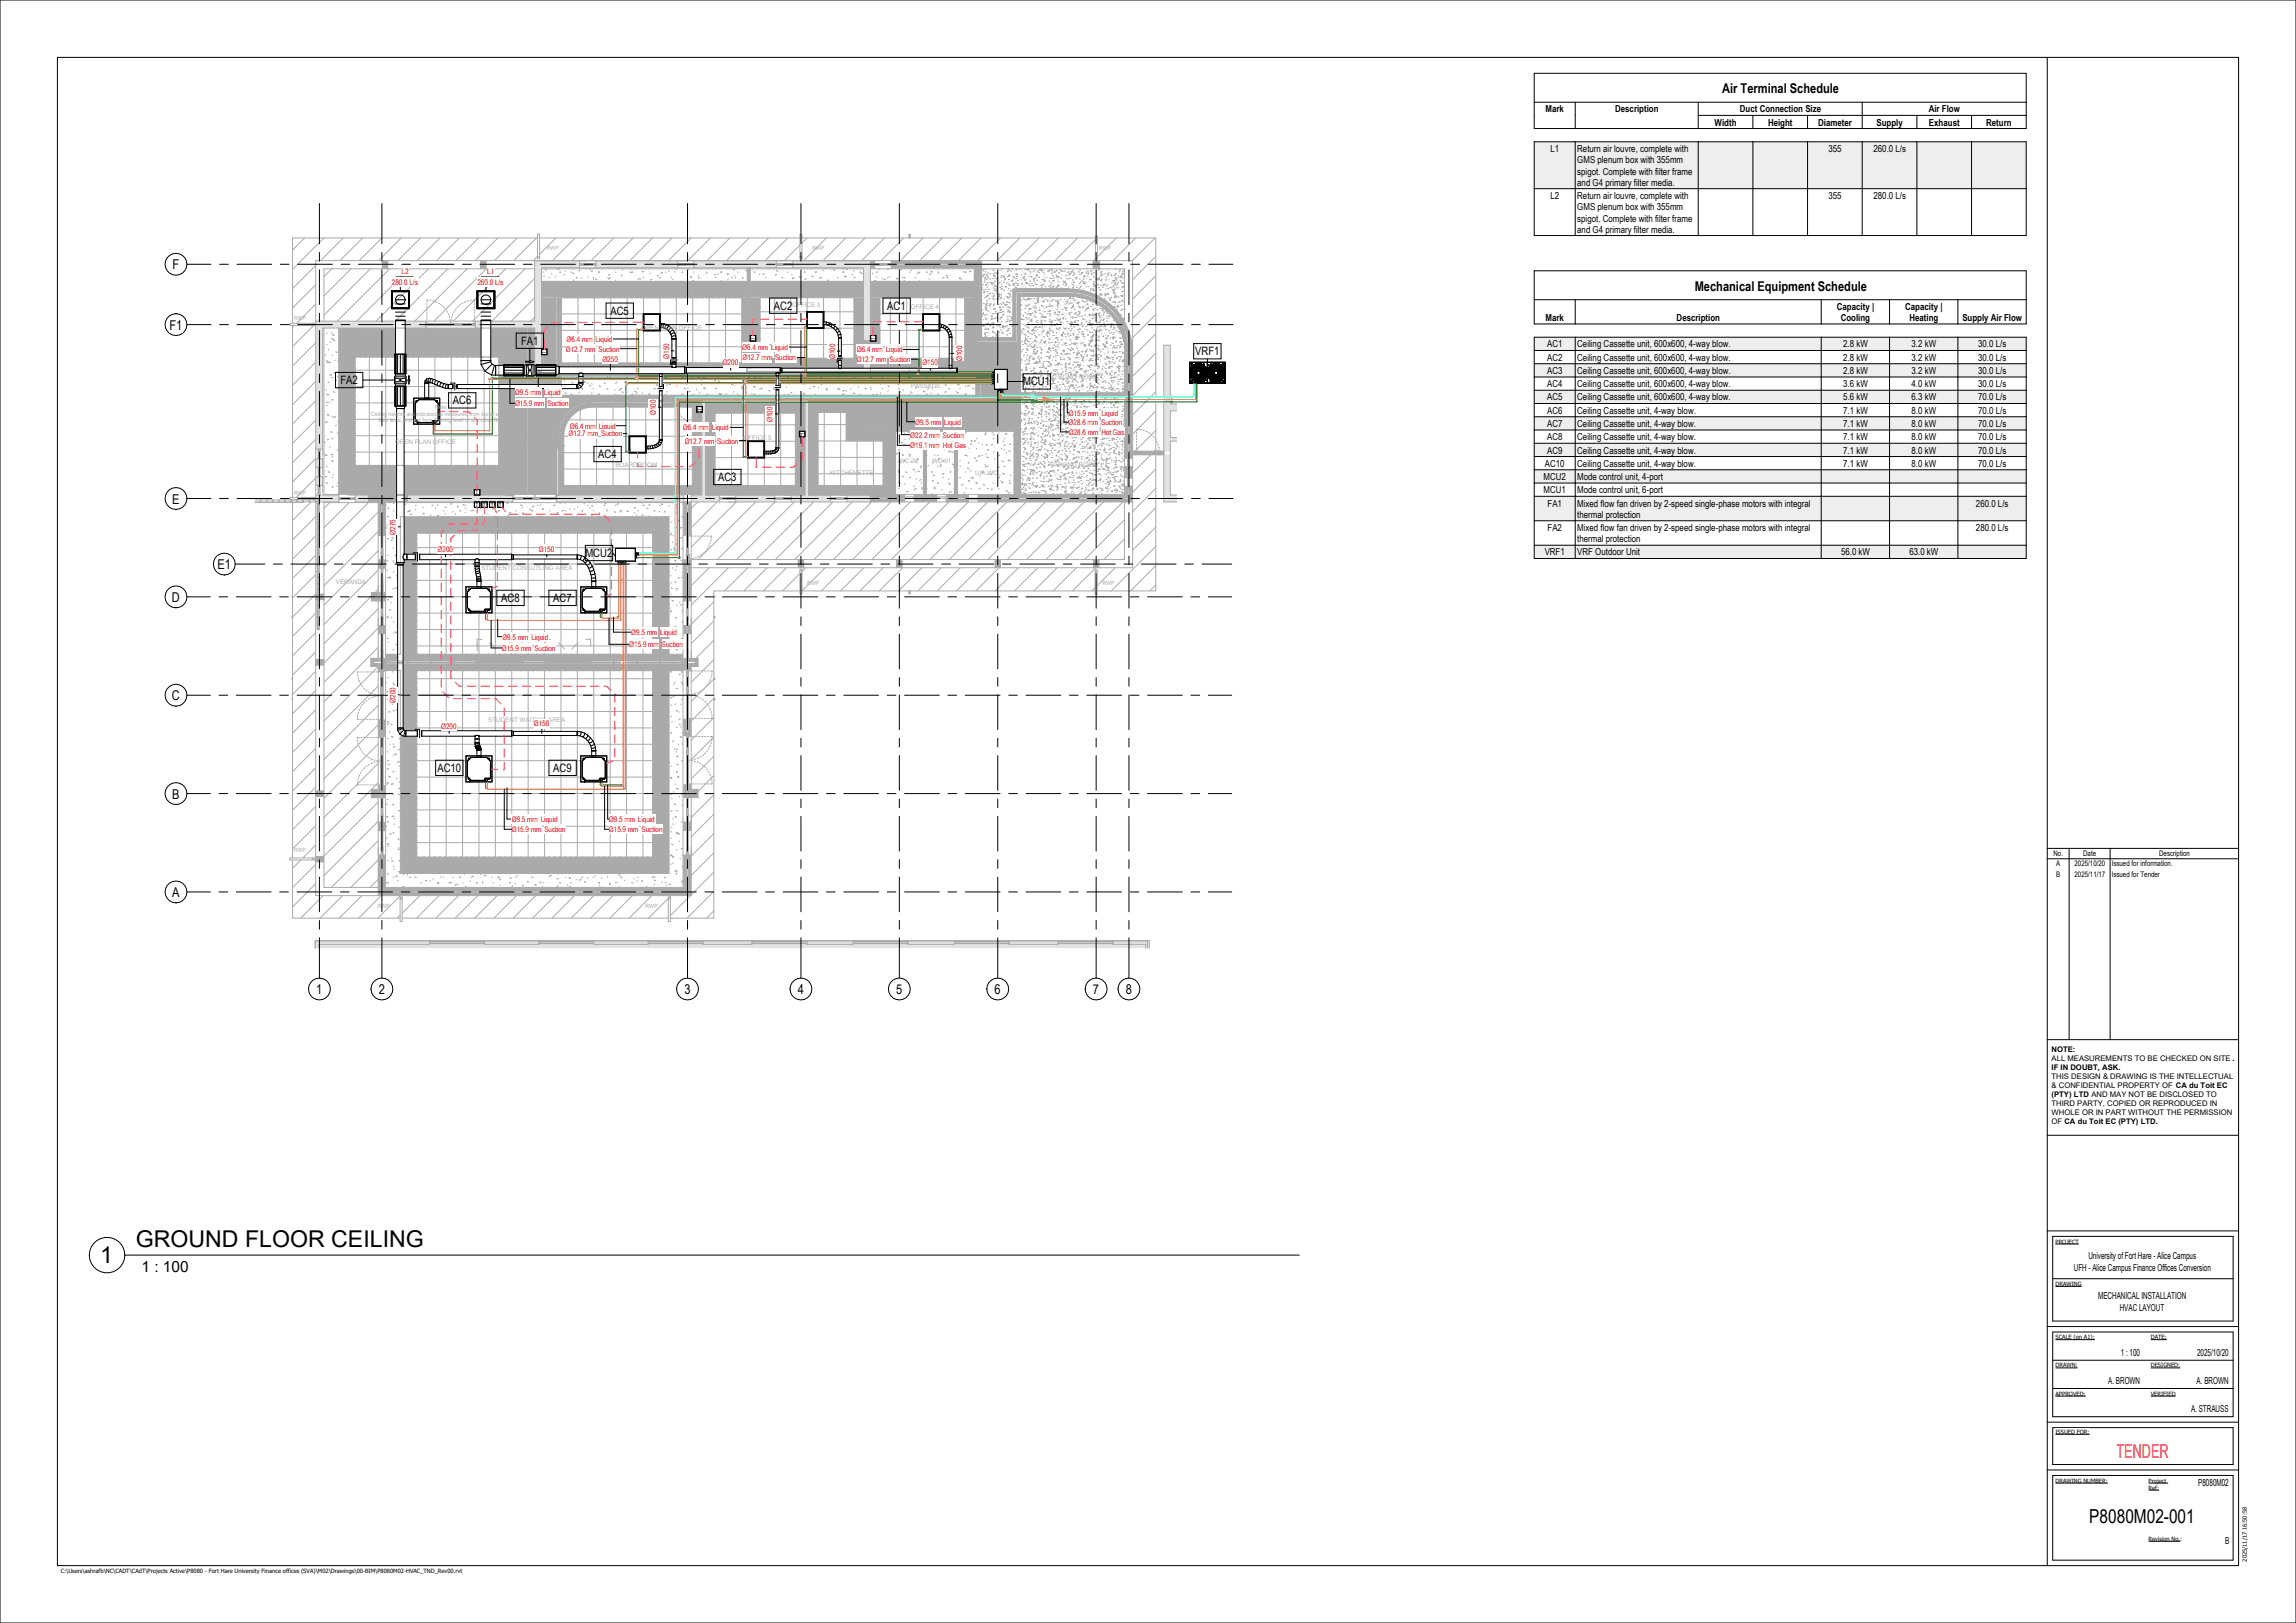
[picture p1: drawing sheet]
<svg xmlns="http://www.w3.org/2000/svg" width="840mm" height="594mm" viewBox="0 0 840 594" stroke-linecap="round" stroke-linejoin="round" font-family="sans-serif">
<defs><g id="words">
<g font-size="8.5">
<text x="49.7" y="456.5">GROUND FLOOR CEILING</text>
<text x="36.6" y="462.2">1</text>
</g>
<text font-size="7.1" fill="#f00" x="774.3" y="533.7">TENDER</text>
<text font-size="7.1" x="764.4" y="557.2">P8080M02-001</text>
<text font-size="5.6" x="51.8" y="465.4">1 : 100</text>
<g font-size="4.9">
<text x="630.1" y="34">Air Terminal Schedule</text>
<text x="63.1" y="98.6">F</text>
<text x="620" y="106.3">Mechanical Equipment Schedule</text>
<text x="62" y="120.7">F1</text>
<text x="63" y="184.3">E</text>
<text x="79.5" y="208.3">E1</text>
<text x="62.9" y="220.3">D</text>
<text x="62.9" y="256.3">C</text>
<text x="63" y="292.3">B</text>
<text x="63" y="328.3">A</text>
<text x="115.7" y="363.8">1</text>
<text x="138.6" y="363.8">2</text>
<text x="250.4" y="363.8">3</text>
<text x="291.9" y="363.8">4</text>
<text x="327.9" y="363.8">5</text>
<text x="363.9" y="363.8">6</text>
<text x="399.9" y="363.8">7</text>
<text x="411.9" y="363.8">8</text>
</g>
<g font-size="4.2">
<text x="283.1" y="113.3">AC2</text>
<text x="324.6" y="113.3">AC1</text>
<text x="223.3" y="115.1">AC5</text>
<text x="190.6" y="126.1">FA1</text>
<text x="437.2" y="130">VRF1</text>
<text x="124.5" y="140.5">FA2</text>
<text x="374.3" y="141.1">MCU1</text>
<text x="165.7" y="148">AC6</text>
<text x="218.9" y="167.6">AC4</text>
<text x="262.7" y="176">AC3</text>
<text x="214.2" y="203.8">MCU2</text>
<text x="183.4" y="220.3">AC8</text>
<text x="202.4" y="220.3">AC7</text>
<text x="160" y="282.5">AC10</text>
<text x="202.4" y="282.5">AC9</text>
</g>
<g font-size="3.5">
<text x="565.4" y="41.2">Mark</text>
<text x="590.9" y="41.2">Description</text>
<text x="636.5" y="41.2">Duct Connection Size</text>
<text x="705.6" y="41.2">Air Flow</text>
<text x="627.3" y="46">Width</text>
<text x="646.8" y="46">Height</text>
<text x="665.2" y="46">Diameter</text>
<text x="686.5" y="46">Supply</text>
<text x="705.7" y="46">Exhaust</text>
<text x="726.6" y="46">Return</text>
<text x="567.2" y="55.6">L1</text>
<text x="577" y="55.6">Return air louvre, complete with</text>
<text x="577" y="59.8">GMS plenum box with 355mm</text>
<text x="668.9" y="55.6">355</text>
<text x="685.4" y="55.6">260.0 L/s</text>
<text x="577" y="64">spigot. Complete with filter frame</text>
<text x="577" y="68.1">and G4 primary filter media.</text>
<text x="567.2" y="72.8">L2</text>
<text x="577" y="72.8">Return air louvre, complete with</text>
<text x="577" y="77">GMS plenum box with 355mm</text>
<text x="668.9" y="72.8">355</text>
<text x="685.4" y="72.8">280.0 L/s</text>
<text x="577" y="81.1">spigot. Complete with filter frame</text>
<text x="577" y="85.3">and G4 primary filter media.</text>
<text x="672" y="113.4">Capacity |</text>
<text x="697" y="113.4">Capacity |</text>
<text x="565.4" y="117.5">Mark</text>
<text x="613.4" y="117.5">Description</text>
<text x="673.4" y="117.6">Cooling</text>
<text x="698.5" y="117.6">Heating</text>
<text x="717.9" y="117.5">Supply Air Flow</text>
<text x="566" y="127.2">AC1</text>
<text x="577" y="127.2">Ceiling Cassette unit, 600x600, 4-way blow.</text>
<text x="674.3" y="127.2">2.8 kW</text>
<text x="699.3" y="127.2">3.2 kW</text>
<text x="723.7" y="127.2">30.0 L/s</text>
<text x="566" y="132">AC2</text>
<text x="566" y="136.9">AC3</text>
<text x="577" y="132">Ceiling Cassette unit, 600x600, 4-way blow.</text>
<text x="577" y="136.9">Ceiling Cassette unit, 600x600, 4-way blow.</text>
<text x="674.3" y="132">2.8 kW</text>
<text x="674.3" y="136.9">2.8 kW</text>
<text x="699.3" y="132">3.2 kW</text>
<text x="699.3" y="136.9">3.2 kW</text>
<text x="723.7" y="132">30.0 L/s</text>
<text x="723.7" y="136.9">30.0 L/s</text>
<text x="566" y="141.7">AC4</text>
<text x="577" y="141.7">Ceiling Cassette unit, 600x600, 4-way blow.</text>
<text x="674.3" y="141.7">3.6 kW</text>
<text x="699.3" y="141.7">4.0 kW</text>
<text x="723.7" y="141.7">30.0 L/s</text>
<text x="566" y="146.6">AC5</text>
<text x="577" y="146.6">Ceiling Cassette unit, 600x600, 4-way blow.</text>
<text x="674.3" y="146.6">5.6 kW</text>
<text x="699.3" y="146.6">6.3 kW</text>
<text x="723.7" y="146.6">70.0 L/s</text>
<text x="566" y="151.4">AC6</text>
<text x="577" y="151.4">Ceiling Cassette unit, 4-way blow.</text>
<text x="674.3" y="151.4">7.1 kW</text>
<text x="699.3" y="151.4">8.0 kW</text>
<text x="723.7" y="151.4">70.0 L/s</text>
<text x="566" y="156.3">AC7</text>
<text x="566" y="161.1">AC8</text>
<text x="577" y="156.3">Ceiling Cassette unit, 4-way blow.</text>
<text x="577" y="161.1">Ceiling Cassette unit, 4-way blow.</text>
<text x="674.3" y="156.3">7.1 kW</text>
<text x="674.3" y="161.1">7.1 kW</text>
<text x="699.3" y="156.3">8.0 kW</text>
<text x="699.3" y="161.1">8.0 kW</text>
<text x="723.7" y="156.3">70.0 L/s</text>
<text x="723.7" y="161.1">70.0 L/s</text>
<text x="566" y="166">AC9</text>
<text x="577" y="166">Ceiling Cassette unit, 4-way blow.</text>
<text x="674.3" y="166">7.1 kW</text>
<text x="699.3" y="166">8.0 kW</text>
<text x="723.7" y="166">70.0 L/s</text>
<text x="565.2" y="170.8">AC10</text>
<text x="577" y="170.8">Ceiling Cassette unit, 4-way blow.</text>
<text x="674.3" y="170.8">7.1 kW</text>
<text x="699.3" y="170.8">8.0 kW</text>
<text x="723.7" y="170.8">70.0 L/s</text>
<text x="564.7" y="175.7">MCU2</text>
<text x="577" y="175.7">Mode control unit, 4-port</text>
<text x="564.7" y="180.5">MCU1</text>
<text x="566.1" y="185.4">FA1</text>
<text x="577" y="180.5">Mode control unit, 6-port</text>
<text x="577" y="185.4">Mixed flow fan driven by 2-speed single-phase motors with integral</text>
<text x="722.9" y="185.4">260.0 L/s</text>
<text x="577" y="189.5">thermal protection</text>
<text x="566.1" y="194.3">FA2</text>
<text x="577" y="194.3">Mixed flow fan driven by 2-speed single-phase motors with integral</text>
<text x="722.9" y="194.3">280.0 L/s</text>
<text x="565.1" y="203.3">VRF1</text>
<text x="577" y="198.5">thermal protection</text>
<text x="577" y="203.3">VRF Outdoor Unit</text>
<text x="673.5" y="203.3">56.0 kW</text>
<text x="698.5" y="203.3">63.0 kW</text>
<text x="764" y="460.9">University of Fort Hare - Alice Campus</text>
<text x="758.7" y="465.1">UFH - Alice Campus Finance Offices Conversion</text>
<text x="767.6" y="475.5">MECHANICAL INSTALLATION</text>
<text x="775.5" y="479.6">HVAC LAYOUT</text>
<text x="775.9" y="496.1">1 : 100</text>
<text x="803.8" y="496.1">2025/10/20</text>
<text x="771.3" y="506.4">A. BROWN</text>
<text x="803.6" y="506.4">A. BROWN</text>
<text x="801.6" y="516.8">A. STRAUSS</text>
<text x="804.2" y="543.9">P8080M02</text>
<text x="814.1" y="565.2">B</text>
</g>
<g font-size="2.8" fill="#f00">
<text x="146.9" y="100.2">L2</text>
<text x="178.2" y="100.2">L1</text>
<text x="143.4" y="104.4">280.0 L/s</text>
<text x="174.7" y="104.4">260.0 L/s</text>
<text x="207.3" y="125.1">Ø6.4 mm</text>
<text x="217.9" y="125.1">Liquid</text>
<text x="207" y="128.7">Ø12.7 mm</text>
<text x="218.9" y="128.7">Suction</text>
<text x="244.8" y="131.3" transform="rotate(-90 244.8 131.3)">Ø150</text>
<text x="271.5" y="128.1">Ø6.4 mm</text>
<text x="271.6" y="131.9">Ø12.7 mm</text>
<text x="282.1" y="128.1">Liquid</text>
<text x="283.5" y="131.9">Suction</text>
<text x="305.5" y="131.4" transform="rotate(-90 305.5 131.4)">Ø100</text>
<text x="313.5" y="129">Ø6.4 mm</text>
<text x="324" y="129">Liquid</text>
<text x="220.4" y="132.3">Ø250</text>
<text x="264.4" y="133.8">Ø200</text>
<text x="313.4" y="132.5">Ø12.7 mm</text>
<text x="325.4" y="132.5">Suction</text>
<text x="337.5" y="133.8">Ø150</text>
<text x="352" y="132.2" transform="rotate(-90 352 132.2)">Ø100</text>
<text x="188.4" y="144.5">Ø9.5 mm</text>
<text x="188.4" y="148.7">Ø15.9 mm</text>
<text x="199" y="144.5">Liquid</text>
<text x="200.3" y="148.7">Suction</text>
<text x="240" y="151.9" transform="rotate(-90 240 151.9)">Ø100</text>
<text x="282.7" y="154.5" transform="rotate(-90 282.7 154.5)">Ø100</text>
<text x="334.8" y="155.4">Ø9.5 mm</text>
<text x="345.4" y="155.4">Liquid</text>
<text x="391" y="155.6">Ø28.6 mm</text>
<text x="391" y="152.1">Ø15.9 mm</text>
<text x="402.9" y="155.6">Suction</text>
<text x="402.9" y="152.1">Liquid</text>
<text x="208" y="159.7">Ø12.7 mm</text>
<text x="208.5" y="156.9">Ø6.4 mm</text>
<text x="219.1" y="156.9">Liquid</text>
<text x="219.9" y="159.7">Suction</text>
<text x="249.8" y="157.5">Ø6.4 mm</text>
<text x="260.4" y="157.5">Liquid</text>
<text x="333" y="160.1">Ø22.2 mm</text>
<text x="344.9" y="160.1">Suction</text>
<text x="391" y="159.1">Ø28.6 mm</text>
<text x="402.9" y="159.1">Hot Gas</text>
<text x="250.5" y="162.3">Ø12.7 mm</text>
<text x="262.4" y="162.3">Suction</text>
<text x="333" y="164">Ø19.1 mm</text>
<text x="344.9" y="164">Hot Gas</text>
<text x="144.7" y="195.7" transform="rotate(-90 144.7 195.7)">Ø275</text>
<text x="160.1" y="202.1">Ø200</text>
<text x="197.1" y="202.1">Ø150</text>
<text x="230.9" y="232.4">Ø9.5 mm</text>
<text x="241.5" y="232.4">Liquid</text>
<text x="183.6" y="238.2">Ø15.9 mm</text>
<text x="183.8" y="234.1">Ø9.5 mm</text>
<text x="194.4" y="234.1">Liquid</text>
<text x="195.5" y="238.2">Suction</text>
<text x="230.2" y="236.9">Ø15.9 mm</text>
<text x="242.1" y="236.9">Suction</text>
<text x="144.7" y="257.2" transform="rotate(-90 144.7 257.2)">Ø200</text>
<text x="161.4" y="266.7">Ø200</text>
<text x="195.3" y="265.9">Ø150</text>
<text x="187.2" y="304.6">Ø15.9 mm</text>
<text x="187.2" y="300.8">Ø9.5 mm</text>
<text x="197.8" y="300.8">Liquid</text>
<text x="199.1" y="304.6">Suction</text>
<text x="222.8" y="304.6">Ø15.9 mm</text>
<text x="222.8" y="300.8">Ø9.5 mm</text>
<text x="233.4" y="300.8">Liquid</text>
<text x="234.7" y="304.6">Suction</text>
</g>
<g font-size="2.8">
<text x="751.2" y="313.3">No.</text>
<text x="752.2" y="317.1">A</text>
<text x="758.9" y="317.1">2025/10/20</text>
<text x="762.1" y="313.3">Date</text>
<text x="772.5" y="317.1">Issued for information.</text>
<text x="789.9" y="313.3">Description</text>
<text x="752.2" y="320.9">B</text>
<text x="758.9" y="320.9">2025/11/17</text>
<text x="772.5" y="320.9">Issued for Tender</text>
<text x="750.6" y="384.9">NOTE:</text>
<text x="750.6" y="388.3">ALL MEASUREMENTS TO BE CHECKED ON SITE .</text>
<text x="750.6" y="391.6">IF IN DOUBT, ASK.</text>
<text x="750.6" y="395">THIS DESIGN &amp; DRAWING IS THE INTELLECTUAL</text>
<text x="750.6" y="398.3">&amp; CONFIDENTIAL PROPERTY OF CA du Toit EC</text>
<text x="750.6" y="401.6">(PTY) LTD AND MAY NOT BE DISCLOSED TO</text>
<text x="750.6" y="404.9">THIRD PARTY, COPIED OR REPRODUCED IN</text>
<text x="750.6" y="408.2">WHOLE OR IN PART WITHOUT THE PERMISSION</text>
<text x="750.6" y="411.5">OF CA du Toit EC (PTY) LTD.</text>
</g>
<g font-size="2.3" fill="#aaa">
<text x="289.8" y="112.3">OFFICE 3</text>
<text x="333.2" y="113.3">OFFICE 4</text>
<text x="234.6" y="120.7">OPEN PLAN OFFICE</text>
<text x="180.1" y="129.1">SECURITY</text>
<text x="333.2" y="141.8">PASSAGE</text>
<text x="384.2" y="138.7">STRONG ROOM 1</text>
<text x="272" y="160.9">OFFICE 5</text>
<text x="144.6" y="162.4">OPEN PLAN OFFICE</text>
<text x="225.2" y="170.8">BOARDROOM</text>
<text x="303.7" y="173.9">KITCHENETTE</text>
<text x="329" y="169.3">WC 02</text>
<text x="341.1" y="169.3">WC 01</text>
<text x="356.8" y="173.9">U/A WC</text>
<text x="384.2" y="170.8">STRONG ROOM 1</text>
<text x="176.1" y="208.8">STUDENT CONSUTLING AREA</text>
<text x="122.9" y="213.8">VERANDA</text>
<text x="178.6" y="264.1">STUDENT WAITING AREA</text>
</g>
<g font-size="2.1" fill="#aaa">
<text x="200.1" y="91.6">RWP</text>
<text x="297.1" y="91.6">RWP</text>
<text x="402.1" y="91.6">RWP</text>
<text x="107.6" y="117">RWP</text>
<text x="159.2" y="149.8">Note:</text>
<text x="135.8" y="152.1">Ceiling heights are indicated as measured from top of existing</text>
<text x="138.5" y="154.5">floor level, and not from flooring level or any other floor.</text>
<text x="386.7" y="155.2">Slab Over</text>
<text x="107.6" y="181.1">RWP</text>
<text x="295.3" y="214">RWP</text>
<text x="403.3" y="214">RWP</text>
<text x="107.6" y="311.8">RWP</text>
<text x="138.1" y="332.3">RWP</text>
<text x="236.2" y="332.3">RWP</text>
</g>
<g font-size="2.1">
<text x="276.2" y="124.4" transform="rotate(-90 276.2 124.4)">T</text>
<text x="320.2" y="124.4" transform="rotate(-90 320.2 124.4)">T</text>
<text x="199.8" y="129.4" transform="rotate(-90 199.8 129.4)">T</text>
<text x="256.7" y="150.3" transform="rotate(-90 256.7 150.3)">T</text>
<text x="294.3" y="159.4" transform="rotate(-90 294.3 159.4)">T</text>
<text x="174" y="185.4">T</text>
<text x="174" y="181">T</text>
<text x="176.7" y="185.4">T</text>
<text x="179.5" y="185.4">T</text>
<text x="182.5" y="185.4">T</text>
<text x="752" y="455.1">PROJECT</text>
<text x="752" y="470.6">DRAWING</text>
<text x="752" y="490.1">SCALE (on A1):</text>
<text x="786.9" y="490.1">DATE:</text>
<text x="752" y="500.4">DRAWN:</text>
<text x="786.9" y="500.4">DESIGNED:</text>
<text x="752" y="510.8">APPROVED:</text>
<text x="786.9" y="510.8">VERIFIED</text>
<text x="752" y="524.7">ISSUED FOR:</text>
<text x="752" y="542.6">DRAWING NUMBER:</text>
<text x="786.1" y="542.6">Project</text>
<text x="786.1" y="545.2">Ref:</text>
<text x="786.1" y="563.9">Revision No.</text>
<text x="797.6" y="563.9">:</text>
<text x="22.2" y="575.7">C:\Users\ashrafb\NC\CADT\CAdT\Projects Active\P8080 - Fort Hare University Finance offices (SVA)\M02\Drawings\00-BIM\P8080M02-HVAC_TND_Rev00.rvt</text>
<text x="822" y="571.5" transform="rotate(-90 822 571.5)">2025/11/17 16:50:58</text>
</g>
</g></defs>
<g fill="#e2e2e2">
<path d="M256.8 146.4h1.3v34.8h-1.3z"/>
<path d="M294.5 146.4h1.3v34.8h-1.3z"/>
<path d="M195.6 98h2.5v35.5h-1.9v.2h-.6z"/>
<path d="M428.2 147.8h2.3v2.5h-2.3z"/>
<path d="M428.2 181.2h2.3v2.5h-2.3z"/>
<path d="M428.2 160.1h2.3v1.4h-2.3z"/>
<path d="M419.1 344.3h1.4v2.7h-1.4z"/>
<path d="M115.3 345.6h1.3v1.4h-1.3z"/>
<path d="M258.1 146.4h15.4v1.3h-15.4z"/>
<path d="M115.5 181.2v2.5h2.5v-2.5zM115.5 174.5v3.2h2.5v-3.2zM115.5 167.9v3.1h2.5v-3.1zM115.5 120.1v44.3h2.5v-44.3z"/>
<path d="M179.5 117.5v2.6h16.1v-2.6zM173.9 117.5v2.6h2.1v-2.6zM148.2 117.5v2.6h7.7v-2.6zM115.5 117.5v2.6h29.2v-2.6z"/>
<path d="M309.8 181.2v2.5h8.6v-2.5zM289.5 181.2v2.5h14.3v-2.5zM269.2 181.2v2.5h14.3v-2.5zM252.9 181.2v2.5h10.3v-2.5z"/>
<path d="M284.9 146.4v1.3h9.6v-1.3zM273.5 146.4v1.3h10.4v-1.3z"/>
<path d="M307.8 134.6l8.1 .2zM285.6 134.6l21.2 .2z"/>
<path d="M290 95.5v2.5h25.9v-2.5zM253.8 95.5v2.5h30.2v-2.5zM218 95.5v2.5h29.8v-2.5zM195.6 95.5v2.5h16.4v-2.5z"/>
<path d="M425.7 166.3v17.4h2.5v-17.4zM425.7 126.3v38.9h2.5v-38.9z"/>
<path d="M407.2 344.3v1.3h11.9v-1.3zM369.2 344.3v1.3h18v-1.3zM332.2 344.3v1.3h17v-1.3zM295.2 344.3v1.3h17v-1.3zM257.2 344.3v1.3h18v-1.3zM217.2 344.3v1.3h20v-1.3zM177.2 344.3v1.3h20v-1.3zM115.3 344.3v1.3h41.9v-1.3z"/>
<path d="M315.9 130.7v4.1h2.5v-4.1zM315.9 95.5v29.2h2.5v-29.2z"/>
<path d="M130 181.2v2.5h4.8v-2.5zM118 181.2v2.5h6v-2.5z"/>
<path d="M203.6 181.2v2.5h46.6v-2.5zM149.1 181.2v2.5h38.5v-2.5z"/>
</g>
<path d="M316 124.7v6M318.4 124.7v6" fill="none" stroke="#aaa" stroke-width=".37"/>
<g fill="#aaa">
<path d="M316 124.7h2.3v6h-2.3z"/>
<path d="M313 156.7h57.9v1.1h-57.9z"/>
<path d="M356.4 98.1h1.1v28.2h-1.1z"/>
<path d="M358 96.5h1.1v28.2h-1.1z"/>
<path d="M371.6 105.7h19.4v1.1h-19.4z"/>
<path d="M373.2 107.3h17.8v1.1h-17.8z"/>
<path d="M370.9 126.3h2.3v54.7h-2.3z"/>
<path d="M373.2 143.7v1.1h4.9l-.8-.3 1.1 .3h33.3v-1.1z"/>
<path d="M337.9 157.8h1.1v23.2h-1.1z"/>
<path d="M295.8 146.4h17.2v1.1h-17.2z"/>
<path d="M313 146.4h1.1v10.3h-1.1z"/>
<path d="M273.4 98h1.1v36.5h-1.1z"/>
<path d="M140 325.1h110.2v1.1h-110.2z"/>
<path d="M138.4 326.7h113.4v1.1h-113.4z"/>
<path d="M359.1 123.6h11.4v1.1h-11.4z"/>
<path d="M357.5 125.2h14.6v1.1h-14.6z"/>
<path d="M370.5 105.7h1.1v19h-1.1z"/>
<path d="M372.1 107.3h1.1v19h-1.1z"/>
<path d="M326.5 146.4h1.1v10.3h-1.1z"/>
<path d="M135.8 216.9h2.6v1.1h-2.6z"/>
<path d="M135.8 218h1.1v.8h1.5v1.1h-2.6z"/>
<path d="M135.8 288.9h2.6v1.1h-1.5v.8h-1.1z"/>
<path d="M135.8 290.8h2.6v1.1h-2.6z"/>
<path d="M326.5 157.8h1.1v23.2h-1.1z"/>
<path d="M349.2 157.8h1.1v23.2h-1.1z"/>
<path d="M357.8 182.4v1.3h55.5v-1.1h-54.4v-.2zM346.2 182.4v1.3h8.1v-1.3h-1.1v.2h-5.9v-.2zM334.5 182.4v1.3h8.2v-1.3h-1.1v.2h-6v-.2zM318.4 182.1v1.6h12.6v-1.3h-1.1v.2h-10.4v-.5z"/>
<path d="M346.2 181v1.4h1.1v-.3h5.9v.3h1.1v-1.4zM357.8 181v1.4h1.1v-.3h52.8v-1.1zM334.5 181v1.4h1.1v-.3h6v.3h1.1v-1.4zM318.4 181v1.1h11.5v.3h1.1v-1.4z"/>
<path d="M326 95.4v1.3h1.1v-.2h32v-1.1zM318.4 95.4v1.1l1.6 .2v-1.3z"/>
<path d="M326 96.7v1.4h31.5v-1.1h-30.4v-.3zM318.4 97v1.1h1.6v-1.4z"/>
<path d="M348.3 134.7l2 .1v1h6.1v-1.1zM318.4 134.7l28.9 .1z"/>
<path d="M411.7 178v4.1h1.1v-3h.2v-1.1zM411.7 170.8v4.1h1.3v-1.1h-.2l.2-3zM411.7 129.1v38.6h1.3v-1.1h-.2v-37.5z"/>
<path d="M413 178v1.1h.3v4.6h1.1v-5.7zM413 170.8v1.1h.3l-.3 3h1.4v-4.1zM413.3 129.1v37.5h-.3v1.1h1.4v-38.6z"/>
<path d="M147.8 181.2l1.3 .1zM134.8 181.2l10.3 .1z"/>
<path d="M149 181.3v2.3l-1.2 .1h1.3zM134.8 183.6l10.3 .1z"/>
<path d="M147.8 181.3v2.3h1.2v-2.3zM134.8 181.3v2.3h10.3v-2.3z"/>
<path d="M251.5 312.9v1.1h.3v13.8h1.1v-14.9zM251.5 300.9v1.1h.3l-.3 1.9h1.4v-3zM251.5 290.8v1.1h1.4v-1.1zM251.5 287.2l.3 2.8h1.1v-2.8zM251.5 263.2v1.1h.3v3.8h-.3v1.1h1.4v-6zM251.8 242.8l-.3 2.4h1.4v-2.4zM251.5 240.9v1.1h1.4v-1.1zM251.5 228.9v1.1h.3l-.3 1.9h1.4v-3zM251.5 204.9v1.1h.3v12.8h-.3v1.1h1.4v-15zM251.8 183.7v11.1h-.3v1.1h1.4v-12.2z"/>
<path d="M250.2 312.9v13.3h1.1v-12.2h.2v-1.1zM250.2 300.9v3h1.3v-1.1h-.2l.2-1.9zM250.2 287.2v4.7h1.3v-1.1h-.2l.2-3.6zM250.2 263.2v6h1.3v-1.1h-.2v-3.8h.2v-1.1zM250.2 240.9v4.3h1.3v-1.1h-.2l.2-3.2zM250.2 228.9v3h1.3v-1.1h-.2l.2-1.9zM250.2 204.9v15h1.3v-1.1h-.2v-12.8h.2v-1.1zM250.2 183.7v12.2h1.3v-1.1h-.2v-11.1z"/>
<path d="M138.4 312.9v13.8h1.1v-12.7h.2v-1.1zM138.4 300.9v3h1.3v-1.1h-.2l.2-1.9zM138.4 290.8v1.1h1.3v-1.1zM138.4 287.6v2.4h1.1l.2-2.4zM138.4 263.6v6h1.3v-1.1h-.2v-3.8h.2v-1.1zM138.4 242.8v2.8h1.3l-.2-2.8zM138.4 240.9v1.1h1.3v-1.1zM138.4 228.9v3h1.3v-1.1h-.2l.2-1.9zM138.4 218.8v1.1h1.3v-1.1zM138.4 216.9v1.1h1.3v-1.1zM138.4 204.9v3h1.3v-1.1h-.2l.2-1.9zM138.4 183.7v12.2h1.3v-1.1h-.2v-11.1z"/>
<path d="M139.7 312.9v1.1h.3v11.1h1.1v-12.2zM139.7 300.9v1.1h.3l-.3 1.9h1.4v-3zM139.7 287.6v1.1h.3l-.3 3.2h1.4v-4.3zM139.7 263.6v1.1h.3v3.8h-.3v1.1h1.4v-6zM139.7 240.9v1.1h.3l-.3 3.6h1.4v-4.7zM139.7 228.9v1.1h.3l-.3 1.9h1.4v-3zM139.7 216.9v1.1h.3l-.3 1.9h1.4v-3zM139.7 204.9v1.1h.3l-.3 1.9h1.4v-3zM140 183.7v11.1h-.3v1.1h1.4v-12.2z"/>
<path d="M424.5 165.2l.1 1.1h1.3v-1.1zM414.4 165.2v1.1h1l.1-1.1z"/>
</g>
<path d="M187.6 178.2v3" fill="none" stroke="#aaa" stroke-width=".37"/>
<g fill="#aaa">
<path d="M185.1 178.2h2.4l-2.3 .1v2.9z"/>
<path d="M185.2 178.3h2.3v2.9h-2.3z"/>
<path d="M356.4 126.3h2.3v9.5h-2.3z"/>
<path d="M252.9 290.8h2.5v1.1h-2.5z"/>
<path d="M252.9 288.9h2.5v1.9h-1.1v-.8h-1.4z"/>
<path d="M252.9 242.8h2.5v1.1h-2.5z"/>
<path d="M252.9 240.9h2.5v1.9h-1.1v-.8h-1.4z"/>
<path d="M135.6 240.9h2.8v1.1h-1.7v.8h-1.1z"/>
<path d="M135.6 242.8h2.8v1.1h-2.8z"/>
<path d="M391 107.3a21.7 21.7 0 0 1 20.4 14.1v4.2a20.6 20.6 0 0 0-20.4-17.2z"/>
<path d="M391 105.7a23.3 23.3 0 0 1 20.4 11.9v2.5a22.2 22.2 0 0 0-20.4-13.3z"/>
<path d="M411.4 121.4l.3 7.7h1.1l-.5-4.3zM411 124l.1 .3zM411.2 121l.1 .2zM410.5 119.5l.2 .3zM409.4 117.5l.6 .9z"/>
<path d="M411.4 117.6a6.9 6.9 0 0 0 .7 4.5l1 4.1 .2 2.9h1.1a23.5 23.5 0 0 0-3-11.5zM409.4 117.5l.6 1 .4-.3-.5-1zM410.8 116.7l.6 .9z"/>
<path d="M284.9 136.5v1.2h72.1v6.9h-72.1v1.8h73.8v-10.5h-8.4v.4h-14.3l-.1 .3-.3-.3h-49.6zM242.2 144.6v1.8h41.7v-1.8zM203.6 142.2v4.2h37.6v-1.8h-35.8v-2.4zM203.6 137.2v3.5h1.8v-3h6.4v-.9h-7.2zM242.2 136.8v.9h41.7v-1.2h-32.9l-.6 .3zM213.3 136.8v.9h20.1l.2-.3 .3 .3h7.3v-.9zM294.2 137.2a.25 .25 0 0 1 .5 0 .25 .25 0 0 1-.5 0zM294.8 136.8a.25 .25 0 0 1 .4 0 .25 .25 0 0 1-.4 0z"/>
<path d="M314.1 146.4v10.3h12.4v-10.3h1.1v10.3h43.3v-30.4h-12.2v20.1zM364.9 146.4a.25 .25 0 0 1 .5 0 .25 .25 0 0 1-.5 0zM365.9 145.5a.25 .25 0 0 1 .5 0 .25 .25 0 0 1-.5 0zM366.5 144.6a.25 .25 0 0 1 .5 0 .25 .25 0 0 1-.5 0zM363.8 135.2h4.7v7.3h-1.6v1.5h-.2v-1.5h-.5l-.2 1.4v-1.4l-.2 .4h-.2v-.4h-.4v.6l-.1-.6h-1.3v-2h-1l1-.2v-.3h-.3h.3v-.3h-1l1-.2v-.3h-.3h.3v-.3h-1l1-.2v-.3h-.3h.3v-.3h-1l1-.2v-.3h-.3h.3v-.3h-1l1-.2v-.3h-.3h.3v-.3h-1l1-.2v-.3h-.3h.3z"/>
</g>
<path d="M116.6 345.6v1.4h302.5v-1.4h-11.9v-.3h-20v.3h-18v-.3h-20v.3h-17v-.3h-20v.3h-17v-.3h-20v.3h-18v-.3h-20v.3h-20v-.3h-20v.3h-20v-.3h-20v.3zM387.2 344.7v.5zM407.1 344.7l.1 .5zM369.1 344.7l.1 .5zM349.2 344.7v.5zM312.2 344.7v.5zM332.1 344.7l.1 .5zM295.1 344.7l.1 .5zM275.2 344.7v.5zM237.2 344.7v.5zM257.1 344.7l.1 .5zM217.1 344.7l.1 .5zM197.2 344.7v.5zM177.1 344.7l.1 .5zM157.2 344.7v.5zM387.2 344.3v.3h20v-.3zM349.2 344.3v.3h20v-.3zM312.2 344.3v.3h20v-.3zM275.2 344.3v.3h20v-.3zM237.2 344.3v.3h20v-.3zM197.2 344.3v.3h20v-.3zM157.2 344.3v.3h20v-.3z" fill="#e2e2e2"/>
<path d="M116.7 178v2.9" fill="none" stroke="#e2e2e2" stroke-width=".37"/>
<g fill="#aaa">
<path d="M115.5 217.4h3v2h-3z"/>
<path d="M175.9 95.4h2v3h-2z"/>
<path d="M139.9 95.4h2v3h-2z"/>
<path d="M115.5 289.4h3v2h-3z"/>
</g>
<path d="M116.7 171.3v2.9" fill="none" stroke="#e2e2e2" stroke-width=".37"/>
<path d="M139.7 208.2l.1 8.4z" fill="#e2e2e2"/>
<path d="M139.7 220.2v8.4" fill="none" stroke="#e2e2e2" stroke-width=".37"/>
<path d="M139.7 232.2l.1 8.4z" fill="#e2e2e2"/>
<path d="M139.7 196.2v8.4M139.7 292.2v8.4" fill="none" stroke="#e2e2e2" stroke-width=".37"/>
<g fill="#aaa">
<path d="M292 204.8h2v3h-2z"/>
<path d="M328 204.8h2v3h-2z"/>
<path d="M364 204.8h2v3h-2z"/>
<path d="M400 204.8h2v3h-2z"/>
<path d="M115.5 241.4h3v2h-3z"/>
<path d="M115.5 313.4h3v2h-3z"/>
</g>
<path d="M139.7 304.2v8.4" fill="none" stroke="#e2e2e2" stroke-width=".37"/>
<g fill="#aaa">
<path d="M399.9 95.4h2.3v3h-2.3z"/>
<path d="M198.1 103h75.3v6h-75.3z"/>
<path d="M208.1 150.8a12.2 12.2 0 0 1 8.6-3.5h24.5v1.7h-24.5a10.4 10.4 0 0 0-10.4 10.5v18.2h47v-28.7h-11.1v-1.7h14.6v1.5h-1.9v2h1.6v30.1h-52v-21.4a12.2 12.2 0 0 1 3.6-8.7z"/>
<path d="M274.6 108.9h3.5v22.2h34.3v-22.1h3.5v25.6h-8.1v-2.8h-1v2.8l-32.2-.1v-9.7h1.9v-2h-1.9z"/>
<path d="M258.1 147.7h25.8v3.5h-22.3v26.5h29.4v-26.5h-6.1v-3.5h9.6v10.1h-2v2h2v21.4h-36.4z"/>
<path d="M147.5 242.9v23.8l.7 .7h4.3v-22h86.3v68.3h-86.3v-44.3h-4.8l-1.2-.7v51h98.3v-74.3h5.1v-2.5zM141.1 242.9v2.5h4.4v-2.5zM147.8 189.1v13.7h4.2v2h-4.2v1l-.3 1v35.1h102.4v-2.4h-5.1v-50.4zM141.1 239.5v2.4h4.4v-2.4zM152.5 195.1h86.3v44.4h-86.3z"/>
<path d="M147.8 170.3v10.6h25.8v-1.7h2v1.7h9.5v-2.7h2.5v2.7h5.5v-38.7h-10.6v28.1zM123.9 120.1v60.8h21.2v-10.6h-15.2v-39.6h14.5v-1.1h.3v-9.5zM182.5 137.3v3.4h10.6v-3.1l-1.1-.3h-.5v.2h-7.1v-.2zM179.5 120.1v10.6h3v3h1.9v-.2h7.1v.2h.5l1.1-.3v-.9h-.8v-.3h.8v-12.1zM148.2 120.1l.1 9.5h.2v1.1h27.5v-10.6z"/>
<path d="M247.3 132.8v1.5h3.1l.6 .2h22.3v-25.6h-1.8v23.9zM203.6 109v24.9l1 .4h41.2v-1.5h-40.4v-23.8z"/>
<path d="M193.1 142.2v38.7h10.5v-17h.4l.3-7.5 .9-2.8 1.2-2 2.1-2.2 2.3-1.5 2.5-.9 2.9-.3h25v-.3h-37.6v-4.2zM204.2 159v.2zM207.6 150.5l-2.2 3.1-.9 2.7-.3 7.3 .3 .3a22.3 22.3 0 0 1 .5-8 12.2 12.2 0 0 1 11.7-8.6h24.5v-.3l-24.7-.1-3 .3-2.6 .9zM204.1 163.6v.2zM204.2 163.6v.2zM204.2 159.5v.2zM204.1 159v.2zM242.2 147v.3h13.5h-9.2v-.3zM246.7 146.6v.5zM255.6 146.6l.1 .4zM215.8 146.9h.2zM246.2 146.9h.2zM216.3 146.9h.2zM215.8 146.8h.2zM242.2 146.4v.3l4 .1 .3-.1v-.3h9.2zM246.2 146.8h.2zM216.3 146.8h.2zM193.1 137.6v3.1h10.5v-3.5l-.3 .3h-7.1v-.2h-.5l-.7 .3zM198.1 109v18.8h2v2h-2v3.7h5.2l.3 .4v-24.9zM193.1 120.1v12.1h.7v-.2l1.5 .4-1.5 .4v-.3h-.7v.9h1.9l.6 .3v-13.6z"/>
<path d="M352.9 109v22.1h-4.6v3.5h8.1v-25.6zM318.4 109v13.8h2v2h-2v9.8h28.9v-3.5h-25.4v-22.1z"/>
<path d="M295.8 147.5v33.7l30.7-.2v-23.1h-13.5v-10.4zM299.3 151h10.2v10.4h13.5v16.3h-23.7z"/>
<path d="M318.4 103v6h38v-6zM274.5 103v6h41.4v-6z"/>
</g>
<path d="M116.7 164.7v2.9" fill="none" stroke="#e2e2e2" stroke-width=".37"/>
<g fill="none" stroke="#aaa" stroke-width=".37">
<path d="M111.4 87.1l-4.4 4.4M115.5 97.2l-8.5 8.4M118.5 87.1l-11.5 11.5M121.4 98.4l-2.9 2.8M125.6 87.1l-8.3 8.3M128.4 98.4l-9.9 9.9M132.7 87.1l-8.3 8.3M135.5 98.4l-17 17M139.7 87.1l-8.3 8.3M139.9 98.4h-21.4v19.1M139.9 95.4h-24.4v22.1M139.9 95.4h2v3h-2z"/>
<path d="M139.9 95.8v.3M140.6 98.4h-.1M141.4 95.4l.3 .1M141.7 95.5h.1M141.9 95.4h34M141.9 98.4h34M142.6 98.4l-19.2 19.1M146.8 87.1l-8.3 8.3M149.7 98.4l-19.2 19.1M153.9 87.1l-8.3 8.3M156.7 98.4l-19.1 19.1M160.9 87.1l-8.2 8.3"/>
<path d="M163.8 98.4l-18.9 18.8M168 87.1l-8.3 8.3M170.9 98.4l-19.2 19.1M175.1 87.1l-8.3 8.3M175.9 95.4h2v3h-2zM176.3 97.3h-.3M177.2 95.6h.1M177.2 95.6l.3 .2M177.9 95.4h140.5M177.9 98.4h17.7M177.9 98.4l-19.1 19.1M182.1 87.1l-8.2 8.3"/>
<path d="M185 98.4l-19.1 19.1M189.2 87.1l-8.3 8.3M192.1 98.4l-19.2 19.1M196.3 87.1l-8.3 8.3M196.7 87.1h-89.7v31.2M197.4 93.9v.7h-.7v-.7h.7v-8.3h-.7v8.3l-1.6 1.5M197.4 87.1h95.2M198.1 98.4h75.3M198.7 99.6h.3M199.4 98.6l.2 .2M199.6 98.8h.1M203.4 87.1l-6 5.9"/>
<path d="M204 98.4l.1 .2M204.1 98.6h.1M204.8 99.6h.1M204.8 99.6h.3M206.7 99l.2 .3M208.8 99.6h.4M209.5 99.8l.2 .3M210.4 87.1l-8.2 8.3M212 98.9h.1M212 98.9l-.2 .3M212 95.5h6M212 98h6"/>
<path d="M212.3 96.4h.3v.6h-.3zM212.6 96.4h1.8v.6h.3v-.6h-.3M212.6 96.7l1.8 .1zM214.4 97l-2.4 .1v-.6h.3v.6h2.4M215 97.1h-.3v-.6h.3v.6h2.7M215 96.7l2.7 .1zM215 96.5h2.7M215.8 98.5l.2 .3M216.5 99.2h.1M216.5 99.2l-.2 .3M217.5 87.1l-8.3 8.3M217.7 96.5h.3v.6h-.3z"/>
<path d="M218 95.5h29.8v2.5h-29.8zM219 99.6h.1M219 99.6h.3M224.6 87.1l-8.3 8.3M225.1 99.6h.3M227.7 98.7l.1 .3M230.4 99.4l.2 .3M230.6 99.7h.1M231.1 98.4l-.1 .1M231.2 99.6h.1M231.2 99.6h.3M231.6 87.1l-8.2 8.3"/>
<path d="M235 99.2l.1 .2M235.1 99.4h.1M237.7 99.9l.2 .3M238.7 87.1l-8.3 8.3M242 99.8h.1M242 99.8l-.2 .3M243.4 99.6h.3M244.7 99.1l-.1 .2M245.8 87.1l-8.3 8.3M246.8 99.4l.2 .2M247.5 98.4l-.1 .2M247.8 95.5h6"/>
<path d="M247.8 98h6M248.1 96.4h.3v.6h-.3zM248.4 96.4h1.8v.6h.3v-.6h-.3M248.4 96.7l1.8 .1zM249.5 99.6h.1M249.5 99.6h.3M250.2 97l-2.4 .1v-.6h.3v.6h2.4M250.8 97.1h-.3v-.6h.3v.6h2.7M250.8 96.7l2.7 .1zM250.8 96.5h2.7M252.1 98.6l-.2 .3M252.9 87.1l-8.3 8.3"/>
<path d="M253.5 99.6h.4M253.5 96.5h.3v.6h-.3zM253.8 95.5h30.2v2.5h-30.2zM258.4 99.9l-.2 .3M258.7 99.6l.1 .2M259.9 87.1l-8.3 8.3M263.7 99.6h.1M263.7 99.6h.3M267 87.1l-8.3 8.3M268.4 98.7h.1M268.4 98.7l-.1 .2M269.8 99.6h.3"/>
<path d="M273 98.9h.1M273 98.9l-.2 .3M274.1 87.1l-8.3 8.3M274.5 99.7l-1.1 1.1M275.9 99.6h.1M275.9 99.6h.3M281.1 87.1l-8.2 8.3M281.4 98.4l.1 .1M284 95.5h6M284 98h6M284.1 98.9l.2 .3M284.3 99.2h.1"/>
<path d="M284.3 96.4h.3v.6h-.3zM284.6 96.4h1.8v.6h.3v-.6h-.3M284.6 96.7l1.8 .1zM286.4 97l-2.4 .1v-.6h.3v.6h2.4M287 97.1h-.3v-.6h.3v.6h2.7M287 96.7l2.7 .1zM287 96.5h2.7M288.1 99.6h.3M288.2 87.1l-8.3 8.3M289.7 96.5h.3v.6h-.3zM292.6 94v-8.2h.8v8.2h-.8v.8h.8v-.8M292.6 89.7l-5.6 5.7"/>
<path d="M293.4 87.1h107.3M294.2 99.6h.1M294.2 99.6h.3M295.3 87.1l-1.9 1.9M298.2 99.6h.4M298.4 99.5h.1M298.4 99.5l-.1 .3M301.2 98.8l-.2 .3M302.4 87.1l-8.3 8.3M305 98.6l.2 .3M305.2 98.9h.1M308.4 99.6h.1"/>
<path d="M308.4 99.6h.3M308.5 98.4l-.2 .2M309.4 87.1l-8.3 8.3M309.6 98.4l.1 .2M309.7 98.6h.1M312.3 99.1l.2 .3M314.5 99.6h.3l-.2 .3M315.1 99.8l.2 .3M315.9 98.4l-41.4 .1-1.1 1.1M316.5 87.1l-8.3 8.3M318.4 98.4h38M318.4 95.5l1.6-.1v2.7h-1.6"/>
<path d="M318.4 95.5h-28.4v2.5h25.9v26.7M318.4 95.5v1h.5v.5h-.5M318.4 96.5v39.4M319 95.4l-.6 .5M319.3 99.9l-.1 .3M320 95.4h6M320.3 96.4h.3v.6h-.3zM320.6 99.6h.1M320.6 99.6h.3M320.6 96.4h1.8v.6h.3v-.6h-.3M320.6 96.7l1.8 .1zM321.4 98.5l.2 .3"/>
<path d="M322.4 97l-2.4 .1v-.6h.3v.6h2.4M323 97.1h-.3v-.6h.3v.6h2.7M323 96.7l2.7 .1zM323 96.5h2.7M323.6 87.1l-8.3 8.3M324.9 98.4h.1M324.9 98.4l-.2 .3M325.7 96.5h.3v.6h-.3zM327.5 97l-1.1 1.1M327.8 95.4l-1.8 1.8M329.1 95.4l-1.1 1.1M329.4 98.7h.1"/>
<path d="M329.4 98.7l-.1 .3M330.6 87.1l-8.2 8.3M331.3 97l-1.1 1.1M332.5 97l-1.1 1.1M332.6 87.1v-1.2h.4v1.2M332.8 99.6h.3M332.9 95.4l-1.1 1.1M333.3 98.7l.1 .3M334.1 95.4l-1.1 1.1M335.7 100h.1M335.7 100l-.1 .3M336 99.5l.2 .3"/>
<path d="M336.2 99.8h.1M336.3 97l-1.1 1.1M337.5 97l-1.1 1.1M337.7 87.1l-8.3 8.3M337.9 95.4l-1.1 1.1M338.9 99.6h.1M338.9 99.6h.3M339.1 95.4l-1.1 1.1M340.6 99.2l.1 .3M340.7 99.5h.1M341.3 97l-1.1 1.1M342.5 97l-1.1 1.1"/>
<path d="M342.9 99.6h.4M342.9 95.4l-1.1 1.1M343.3 99.9l.2 .3M344.1 95.4l-1.1 1.1M344.8 87.1l-8.3 8.3M346.4 97l-1.1 1.1M347.6 97l-1.1 1.1M348 95.4l-1.1 1.1M349.2 95.4l-1.1 1.1M351.4 97l-1.1 1.1M351.8 87.1l-8.2 8.3M352.4 99.4l.2 .3"/>
<path d="M352.6 97l-1.1 1.1M353 95.4l-1.1 1.1M353.1 99.6h.1M353.1 99.6h.3M354.2 95.4l-1.1 1.1M354.9 99.3h.1M354.9 99.3l-.2 .3M356.4 97l-1.1 1.1M357.5 97.1l-1.1 1.1M358 95.4l-1.1 1.1M358.9 87.1l-8.3 8.3M359.1 95.5l-1.1 1.1"/>
<path d="M359.1 99.3l-1.1 1.1M359.1 98.1l.7 1.1M359.1 95.4h40.8M359.1 98.4h40.8M360.3 98.7h.1M360.4 99.4h.1M360.4 99.4v.1M361.3 100h.1M361.3 99.9v.1M363.1 98.8h.1M363.4 98.9h.1M363.9 99.6h.1"/>
<path d="M365.4 99.8h-.1M365.8 98.9h.1M366 87.1l-8.3 8.3M366.3 98.4h.1M366.3 98.4l.1 .1M366.5 99.3h.1M368.5 99h.1M368.6 99.4h.1M368.8 98.4h-.1M369.1 98.4l-.1 .2-.3-.2M369.1 98.9h.1M369.8 99.2h.1"/>
<path d="M370.2 98.4h.1M370.2 98.4v.1M371.2 99.1h.1M371.7 98.5h.1M371.8 98.5h-.1M371.8 99h-.1M372.9 98.6h.1M373.1 87.1l-8.3 8.3M373.9 99.2l.1 .1M374.3 99.9h-.1M375 98.6h.1M375 99.9h.1"/>
<path d="M375 99.9v.1M375.6 98.7h.1M376 98.8l.4-.1-.1 .3zM376.2 98.4h.1M376.7 99.4h.1M376.9 99.5h.1M377.5 98.4h.1M377.6 98.4h.1M378 99.4h.1M378.3 98.8h.1M379.4 99.5h.1M379.5 99.2h.1"/>
<path d="M380 99.7h.1M380.1 87.1l-8.2 8.3M380.5 98.4l.1 .5-.4-.1zM380.9 98.9h.1M381 98.9h.1M381.2 98.4l.1 .3h-.3zM381.3 99.6h.1M382.1 98.8h-.1M382.1 99.6h.1M383.3 99.3h-.1M383.3 99.2l.4-.1-.1 .3zM383.7 99h.1"/>
<path d="M383.9 98.4h.1M384.7 98.5h.1M384.7 98.4v.1M384.8 99.7h.1M384.9 98.7v.3h-.3zM385.1 99.5h.1M386 99.2v.5l-.4-.1zM386.4 98.9h.1M386.4 99.1h.1M387.2 87.1l-8.3 8.3M387.2 99.8h.1M387.5 99.8h.1"/>
<path d="M387.7 98.7h.1M388.1 99h.1M388.5 99l.1 .3h-.3zM389.1 99.2h.1M389.7 98.5h-.1M389.8 99.4v.1M390.2 99.9h.1M390.6 99.6l.4-.1-.1 .3zM391 98.5h.1M391.9 99.4h.1M392.1 99.3l.1 .4-.3-.1zM392.4 99.1h.1"/>
<path d="M392.8 99.9h.1M394.3 87.1l-8.3 8.3M394.6 99.5h.1M394.7 99.6h.1M395 98.7h.1M395.8 99.7v.3l-.3-.1zM396 99.8h.1M397.3 99.6h.1M397.6 98.4h.1M397.9 99.2h.1M398.9 99.3h.1M399.2 99h.1"/>
<path d="M399.4 100l.1 .3h-.3zM399.9 95.4h2.3v3h-2.3zM400 99.7h.1M400.2 99.7h.1M400.3 95.8l.3 .2M400.5 97h.1M400.7 94.6v-8.2h.8v8.2h-.8v.8M400.7 87.7l-7.6 7.7M400.7 94.8l-.6 .6M400.8 97h-.3M401.1 98.8h.1M401.5 87.1h21.3v57.7"/>
<path d="M401.5 94.6v.8M401.9 98.8h.1M402.1 96.8h.1M402.2 95.4h12.2v33.7M402.2 98.4h9.2v19.2M402.2 96.7l-.1 .1M402.2 98.4h.1M402.5 98.4h-.3M402.7 99.8h.1M402.8 99.4h.1M405.4 99h.1M405.4 99.9h.1"/>
<path d="M406.2 99.9h.1M408 98.6h.1M408.4 87.1l-6.9 6.9M409.4 99.5h.1M409.5 98.8l.4-.2-.1 .4zM410.5 100h.1M410.6 99.4h.1M411.4 98.4l-.4 .7M415.5 87.1l-8.3 8.3M422.6 87.1l-8.3 8.3M422.8 93.9l-8.4 8.4M107 119.1v62.9"/>
<path d="M107.7 119.1l-.7 .7M114.3 118.3h.7v.8h-.7zM114.3 118.3h-8.3v.8h8.3M114.8 119.1l-7.8 7.8M115.5 104.2l-8.5 8.5M115.5 111.3l-7 7M115.5 118.4l-.5 .5M144.2 117.5h-28.7v46.9h2.5v-44.3h26.2M144.7 117.5h-.1M144.7 117.5h3.5M148.7 117.5h7.2v2.6M155.9 118.4l18 .2z"/>
<path d="M155.9 117.5h18M155.9 118.4h.2v.8h-.2zM155.9 119h17.9M155.9 118.6v.6h.3v-.8h17.4v.8h-17.4h17.7l-.1-.6M156.1 118.6h17.5M156.1 118.8h.1M156.1 118.6h.1M156.2 118.8h17.4M156.2 118.9h17.4M156.2 119h17.4M156.2 117.7v.7h8.6v-.4M156.2 111.1v.5"/>
<path d="M156.2 112.2v.5M156.2 113.3v.5M156.2 114.4v.5M156.2 115.5v.5M156.2 116.6v.5M156.6 109.8h-.4v.7M157.1 118.4h.1M157.2 109.9h.5M158.3 110.1l.5 .1M159.3 110.4l.5 .2M160.3 110.9l.5 .2M161.2 111.4l.5 .4"/>
<path d="M162.1 112.1l.4 .4M162.8 113l.4 .4M163.5 113.8l.2 .5M164 114.8l.2 .5M164.4 115.8l.1 .6M164.7 116.9v.5M165 116.9v.5M165.3 115.8l-.1 .6M165.7 114.8l-.2 .5M165.8 118.4h.1M166.2 113.8l-.2 .5M166.9 113l-.4 .4"/>
<path d="M167.6 112.1l-.4 .4M168.5 111.4l-.4 .4M169.4 110.9l-.5 .2M170.4 110.4l-.5 .2M171.5 110.1l-.6 .1M172.5 109.9h-.5M173.1 109.8h.4v.7M173.5 117.7v.7h-8.6v-.4M173.5 111.1v.5M173.5 112.2v.5M173.5 113.3v.5M173.5 114.4v.5"/>
<path d="M173.5 115.5v.5M173.5 116.6v.5M173.6 118.8h.1M173.6 118.4h.2v.8h-.2zM173.6 118.6h.1M173.8 119h.1M175.5 117.5h-1.6v2.6h1.6M176 117.5h3.5M180 117.5h15.6v-22h16.4v2.5h-13.9v35M195.6 101.9l-15.6 15.6M195.6 109l-8.5 8.5M195.6 116.1l-1.5 1.4"/>
<path d="M198.1 103h75.3M198.5 113.2l.1 .3M198.6 113.5h.1M198.7 107.7h.1M198.7 115.8h.1M198.7 107.7h.3M198.7 115.8h.3M198.8 105.4h.1M198.8 105.4l-.1 .3M199.1 100.9l-.1 .3M199.6 108.2l-.2 .3M200 107.6l.1 .3"/>
<path d="M200.7 111.8h.1M200.7 101.6h.3M200.7 105.7h.3M200.7 111.8h.3M201.1 113.7h.1M201.1 113.7l-.2 .3M201.5 118.5l.2 .3M201.8 116.5l-.1 .3M201.9 100.1l-.2 .3M202.3 115.7l.1 .3M202.5 103.8l.1 .3M202.6 119.3h.1"/>
<path d="M202.6 119.3l-.2 .3M202.7 103.7h.1M202.7 117.9h.1M202.7 103.7h.4M202.7 109.7h.4M202.7 117.9h.4M202.7 108.4l.2 .3M202.9 108.7h.1M203 112.9l.2 .3M203.2 113.2h.1M203.2 101.1l.2 .3M203.4 105.7h.1"/>
<path d="M203.4 105.7l-.2 .3M204.1 108.5l-.1 .2M204.3 119.2l.2 .3M204.5 119.5h.1M204.8 115.8h.3M204.8 111.8h.3M204.9 111.2h.1M204.9 111.2l-.2 .3M205.2 104.6l.2 .3M205.3 118.5l-.1 .3M205.4 114.9h66.1M205.4 104.9h.1"/>
<path d="M205.4 109v23.8M206.4 100.4l-.1 .3M206.8 105.7h.1M206.8 105.7h.3M207.2 103.2h.1M207.2 103.2l-.2 .3M208.8 103.7h.4M209 107.1l.2 .3M209.7 100.1h.1M209.7 107h.1M209.7 107l-.2 .3M209.8 104.3l.1 .3"/>
<path d="M209.9 104.6h.1M209.9 102.4l-.1 .3M210.8 101.6h.1M210.8 101.6h.4M210.8 107.7h.4M211.4 109v23.8M212.6 105.1l.1 .2M212.7 101.7l-.1 .3M214.2 107.2h.1M214.2 107.2l-.2 .3M214.9 103.7h.1M214.9 103.7h.3"/>
<path d="M215.1 101.3l.1 .3M215.3 105.8l.2 .3M215.5 106.1h.1M216.9 107.7h.1M216.9 101.6h.4M216.9 107.7h.4M217.3 102l-.2 .2M217.4 109v23.8M217.8 102l.2 .3M218 102.3h.1M218 104.7h.1M218 104.7l-.2 .3"/>
<path d="M219 105.7h.3M220.5 108.5h.1M220.5 108.5l-.2 .3M220.8 104l-.2 .3M220.9 107.3l.2 .3M221 107.7h.3M221.6 104.5l.2 .3M222.4 101.7l.1 .3M222.5 102h.1M222.8 100.5h.1M222.8 100.5l-.2 .3M223 101.6h.1"/>
<path d="M223 101.6h.4M223.4 109v23.8M223.6 103.2l-.2 .3M223.7 108l.1 .3M223.8 108.3h.1M225 108.8h.1M225 108.8l-.1 .2M225.1 105.7h.1M225.1 105.7h.3M225.1 102.5l.2 .3M227.1 103.7h.3M227.3 100.7h.1"/>
<path d="M227.3 100.7l-.1 .3M227.9 103.2l.2 .3M228.1 103.5h.1M228.1 103.5l-.2 .3M228.2 107.8l.2 .2M228.4 108h.1M228.8 106.3h.1M228.8 106.3l-.1 .3M229.1 105.7h.4M229.4 109v23.8M231 108.5l.1 .3M231.2 107.7h.1"/>
<path d="M231.2 107.7h.3M231.6 105.6l-.2 .2M233.2 103.7h.1M233.2 103.7h.3M233.5 104.7l.1 .3M233.6 102h.1M233.6 102l-.1 .3M234.2 101.9l.2 .3M234.4 104.8l-.2 .3M235.2 101.6h.4M235.4 109v23.8M236.2 105.5l.2 .2"/>
<path d="M236.4 105.7h.1M237.3 103.7h.3M237.3 107.7h.3M238.2 102.3h.1M238.2 102.3l-.2 .3M238.9 105.1l-.1 .3M239.3 105.7h.1M239.3 105.7h.3M239.7 107.9h.1M239.7 107.9l-.2 .2M240 108l.2 .2M240.5 100.6l.2 .3"/>
<path d="M240.7 100.9h.1M240.8 105.2l.2 .3M241 105.5h.1M241.3 101.6h.1M241.3 101.6h.4M241.4 109v9.6M241.4 119.6v13.2M242.4 107.1l-.1 .3M243.4 107.7h.1M243.4 107.7h.3M243.6 105.9l.1 .3M244.5 103.6h.1"/>
<path d="M244.5 103.6l-.2 .3M245.2 106.4l-.2 .3M245.4 101.6h.3M245.4 105.7h.3M246.1 102.1l.1 .3M246.3 106.7l.2 .3M246.5 107h.1M247.4 103.7h.1M247.4 103.7h.4M247.4 109v23.8M248.8 102.9l.2 .3M249 103.2h.1"/>
<path d="M249 103.9h.1M249 103.9l-.2 .3M249.8 106.6l-.2 .3M251.5 105.7h.1M251.5 105.7h.3M251.9 108.2l.2 .2M252.6 105.4l.2 .3M252.8 101.4h.1M252.8 101.4l-.2 .3M253.3 108.7l-.2 .3M253.4 102.6l.1 .3M253.4 109v23.8"/>
<path d="M253.5 103.7h.4M253.5 102.9h.1M254.7 108.9v.1M255.3 105.2h.1M255.3 105.2l-.2 .2M255.5 101.6h.1M255.5 101.6h.4M255.5 107.7h.4M255.6 100.6l-.2 .3M256 107.9l-.1 .3M256.2 103.3l.1 .3M258.9 104.1l.2 .3"/>
<path d="M259.1 104.4h.1M259.2 108.6l.2 .3M259.4 108.9h.1M259.4 109v23.8M259.6 103.7h.1M259.6 103.7h.3M259.8 105.4h.1M259.8 105.4l-.1 .3M260.6 108.2l-.2 .3M261.4 100.3l.2 .3M261.6 100.6h.1M261.6 107.7h.1"/>
<path d="M261.6 101.6h.4M261.6 107.7h.4M262.9 100.1l-.2 .3M263.6 102.9h.1M263.6 102.9l-.1 .3M263.7 105.7h.3M264.5 105.6l.1 .3M265.2 102.8l.2 .3M265.4 109v23.8M265.7 107.7h.3M266 100l.1 .3M266.1 100.3h.1"/>
<path d="M266.1 106.7h.1M266.1 106.7l-.1 .3M266.4 102.2l-.2 .3M267.3 106.3l.1 .3M267.4 106.6h.1M267.7 101.6h.1M267.7 101.6h.4M268.7 100.8l.2 .3M269.2 101.4l-.2 .3M269.8 105.7h.1M269.8 105.7h.3M270.7 107h.1"/>
<path d="M270.7 107l-.2 .3M271 108.8l.1 .2M271.5 109v23.8h-23.7h1.3M271.5 109l-.1 23.8M271.5 109h-66.1v23.8h27.1M271.5 101.5l.2 .3M271.7 101.8h.1M271.8 106l.2 .3M271.8 111.8h.1M271.8 119.9h.1M271.8 103.7h.3M271.8 119.9h.3"/>
<path d="M271.8 111.8h.3M272 106.3h.1M272.2 112.5h.1M272.2 112.5l-.2 .3M272.6 119.8l-.1 .3M273.1 112.3l.1 .3M273.2 112.6h.1M273.4 109l-.1 25M274.5 103.5l-1.1 1.1M274.5 108.5l-1.1 1.1M274.5 113.5l-1.1 1.1M274.5 118.6l-1.1 1.1"/>
<path d="M274.5 104.7l-1.1 1.1M274.5 109.7l-1.1 1.1M274.5 114.8l-1.1 1.1M274.5 119.8l-1.1 1.1M274.5 109l.1 13.8M274.5 103h41.4M274.6 106.8l.1 .3M274.7 116.3h.1M274.7 116.3l-.1 .1M274.9 111.8l-.1 .3M275.4 119.1l-.2 .3M275.9 107.7h.1"/>
<path d="M275.9 107.7h.3M275.9 113.8h.3M276.1 117.6l.2 .3M276.9 114.8l.1 .3M277 108.3h.1M277 108.3l-.2 .3M277.1 103l.1 .3M277.2 103.7l-.1 .3M277.3 107.5l.2 .3M277.5 107.8h.1M277.6 112.1l.2 .3M277.7 111l-.2 .3"/>
<path d="M277.8 112.4h.1M277.8 100.2l.2 .3M277.9 103.7h.1M277.9 103.7h.3M277.9 115.8h.2M277.9 119.9h.2M278.1 114.1h34.3M279.3 100.2h.1M279.3 100.2l-.2 .3M279.8 103.7l.2 .3M279.9 101.6h.4M280 104h.1"/>
<path d="M280 103l-.2 .3M281.5 108.5h.1M281.5 108.5l-.2 .3M282 103.7h.3M282 107.7h.3M283.3 109v22.1M283.6 106.2l.2 .3M283.8 100.5h.1M283.8 100.5l-.2 .3M284 105.7h.1M284 105.7h.3M284.4 103.5l.1 .3"/>
<path d="M284.5 103.8h.1M284.5 103.3l-.1 .3M285.3 106h.1M285.3 106l-.2 .3M286 101.6h.1M286 101.6h.4M287.2 104.2l.1 .3M288.1 107.7h.1M288.1 107.7h.3M288.1 105.3l-.2 .3M289.3 109v22.1M289.7 100.4l.1 .3"/>
<path d="M289.9 105l.2 .3M290.1 101.6h.3M290.1 105.7h.3M290.1 101.8h.1M290.1 105.3h.1M290.1 101.8l-.2 .3M290.8 104.6l-.1 .2M292.1 103.7h.1M292.1 103.7h.4M292.4 101.2l.2 .3M292.6 101.5h.1M294.6 102.1h.1"/>
<path d="M294.6 102.1l-.1 .2M295.3 109v22.1M295.4 104.8l-.2 .3M295.5 106.4l.1 .3M296.1 107.6h.1M296.1 107.6l-.1 .3M296.2 105.7h.1M296.2 105.7h.3M296.2 103.7l.2 .3M297 100.9l.1 .3M297.1 101.2h.1M298.2 103.7h.4"/>
<path d="M298.3 107.2l.1 .3M298.4 107.5h.1M298.9 106.9l-.2 .2M299.7 101.6l.2 .3M300.3 101.6h.1M300.3 101.6h.3M300.3 107.7h.3M300.9 103.3h.1M300.9 103.3l-.1 .3M301.3 109v8.8M301.3 118.7v12.4M301.7 106.1l-.2 .3"/>
<path d="M302.5 102.4l.2 .3M302.7 102.7h.1M302.8 106.9l.2 .3M303 107.2h.1M304.3 103.7h.1M304.3 103.7h.4M305.5 103.6h.1M305.5 103.6l-.2 .3M305.6 107.7l.1 .3M306.2 106.4l-.2 .3M306.3 107.7h.1M306.3 101.6h.4"/>
<path d="M306.3 107.7h.4M307.3 109v12.6M308.1 103.9l.1 .3M308.3 108.4l.2 .3M308.4 105.7h.3M308.5 108.7h.1M308.8 101.1l.2 .3M309.3 101.1h.1M309.3 101.1l-.2 .3M309.7 108.4l-.1 .3M310.4 107.7h.3M310.8 104.6l.2 .3"/>
<path d="M311 104.9h.1M311.8 104.9h.1M311.8 104.9l-.2 .3M312 100.4l-.1 .3M312.4 101.6h.1M312.4 109.7h.1M312.4 101.6h.4M312.4 115.8h.4M312.4 109.7h.4M312.5 107.7l-.2 .3M313.9 109.9l.2 .3M314 113.2h.1"/>
<path d="M314 113.2l-.2 .3M314.2 114.4l.1 .3M314.3 114.7h.1M314.4 119l.2 .3M314.5 105.7h.1M314.5 105.7h.3M314.5 117.9h.3M314.6 119.3h.1M314.6 107.1l.2 .3M314.7 116l-.1 .3M315.3 100.1h.1M315.4 104.3l.2 .3"/>
<path d="M315.5 118.8h.1M315.5 118.8l-.2 .3M315.6 104.6h.1M315.9 109v25.6h-7.6h7.6v-3.9M315.9 109h.1M318.4 103h38M318.5 115.8h.1M318.5 105.7h.4M318.5 115.8h.4M318.5 109.7h.4M319.7 115.9l.2 .3M320.1 102.7h.1"/>
<path d="M320.1 102.7l-.2 .3M320.3 114.5h.1M320.3 114.5l-.2 .3M320.5 113.1l.1 .3M320.6 110l-.2 .3M320.6 107.7h.1M320.6 107.7h.3M320.6 113.8h.3M320.7 101.3l.1 .3M320.9 105.8l.2 .3M321 117.3l-.1 .3M321.1 106.1h.1"/>
<path d="M321.2 110.4l.2 .3M321.4 110.7h.1M322.6 106.5h.1M322.6 106.5l-.2 .3M322.6 103.7h.1M322.6 103.7h.3M322.9 101.9l-.2 .3M323.4 102l.2 .3M323.6 102.3h.1M324.6 101.6h.4M325.6 101.2l-.1 .3M325.7 109v22.1"/>
<path d="M326.5 107.3l.2 .3M326.7 103.7h.3M326.7 107.7h.3M327.1 106.7h.1M327.1 106.7l-.1 .3M327.2 104.5l.2 .3M328 101.8l.1 .3M328.1 102.1h.1M328.7 105.7h.1M328.7 105.7h.3M329.3 108.1l.1 .3M329.4 108.4h.1"/>
<path d="M330.2 101.5l-.2 .2M330.7 101.6h.1M330.7 101.6h.4M330.7 102.5l.2 .3M330.9 104.2h.1M330.9 104.2l-.2 .3M331.7 109v22.1M332.8 107.7h.1M332.8 107.7h.3M333.4 108h.1M333.4 108l-.1 .3M333.5 103.3l.2 .2"/>
<path d="M333.7 103.5h.1M333.7 103.5l-.2 .3M333.8 107.8l.2 .3M334 108.1h.1M334.8 101.6h.3M334.8 105.7h.3M336.5 102.7l-.2 .3M336.6 108.5l.1 .3M336.8 103.7h.1M336.8 103.7h.4M337.7 109v22.1M338 108.3h.1"/>
<path d="M338 108.3l-.2 .3M339.1 104.7l.1 .3M339.8 102l.2 .3M340.3 100.2h.1M340.3 100.2l-.2 .3M340.9 105.7h.1M340.9 105.7h.3M341 103l-.2 .3M341.7 105.8h.1M341.7 105.8l-.1 .3M341.9 105.5l.1 .3M342 105.8h.1"/>
<path d="M342.9 103.7h.4M343.7 109v9.6M343.7 119.6v11.5M344.5 105l-.1 .3M345 101.6h.1M345 101.6h.3M345 107.7h.3M345.6 108l.2 .3M346.1 100.7l.2 .3M346.3 101h.1M346.4 105.2l.2 .3M346.6 101.5h.1"/>
<path d="M346.6 105.5h.1M346.6 101.5l-.2 .3M347.3 104.3l-.2 .3M349 103.7h.1M349 103.7h.4M349.2 106l.1 .2M349.7 109v22.1M351.1 107.7h.1M351.1 101.6h.3M351.1 107.7h.3M351.1 101.8h.1M351.1 101.8l-.2 .3"/>
<path d="M351.7 102.2l.1 .3M351.8 104.6l-.1 .3M351.9 106.7l.2 .3M352.1 107h.1M352.6 107.4h.1M352.6 107.4l-.2 .2M353 114.7l-.1 .2h-31M353.1 113.8h.1M353.1 105.7h.3M353.1 113.8h.3M353.5 117.5l.2 .3M353.7 117.8h.1"/>
<path d="M354.4 102.9l.2 .3M354.6 103.2h.1M355 112l.2 .3M355.1 111.1h.1M355.1 111.1l-.2 .3M355.1 117.9h.1M355.1 107.7h.3M355.1 111.8h.3M355.1 117.9h.3M355.4 106.6l-.2 .3M355.8 113.9l-.1 .3M356.4 109v25.6h-7.6"/>
<path d="M356.4 109h.1M357.5 116l-1.1 1.1M357.5 100.9l-1.1 1.1M357.5 105.9l-1.1 1.1M357.5 110.9l-1.1 1.1M357.5 102.1l-1.1 1.1M357.5 107.1l-1.1 1.1M357.5 112.2l-1.1 1.1M357.5 117.2l-1.1 1.1M359.1 114.4l-1.1 1.1M359.1 119.4l-1.1 1.1M359.1 104.3l-1.1 1.1"/>
<path d="M359.1 109.3l-1.1 1.1M359.1 100.5l-1.1 1.1M359.1 105.5l-1.1 1.1M359.1 110.6l-1.1 1.1M359.1 115.6l-1.1 1.1M359.1 115.4v.2M359.1 105.3l.2-.1-.2 .3M359.1 115.3h.1M359.2 113.4h.1M359.4 106.1h.1M359.4 119h.1M359.5 104.3h.1"/>
<path d="M359.5 114.8l.4-.2-.1 .3zM359.5 100.8l.1 .5-.5-.1zM359.7 111.2h.1M359.8 117h-.1M359.8 114.4h.1M359.9 119.1l.1 .3h-.3zM360 103.3h.1M360 107.8h.1M360.1 100.3v.3h-.3zM360.2 115.3h.1M360.2 108.9h.1M360.2 102.5h.1"/>
<path d="M360.2 101.7l.4-.2-.1 .3zM360.2 106.6l.1 .5-.5-.1zM360.4 118.7h.1M360.4 118.7v.1M360.4 112.3h.1M360.4 105.9h.1M360.4 116.4h.1M360.5 113.3h.1M360.5 119.7h.1M360.5 111.4h.1M360.6 118.6h.1M360.6 100.5l.8 1.3"/>
<path d="M360.7 116.9h.1M360.7 108.6h.1M360.7 115.2h.1M360.7 104.1h.1M360.8 104.1v.3h-.3zM360.8 111.1l.3-.2-.1 .3zM360.8 115.2h-.1M360.8 104.1h-.1M360.8 113.5h.1M360.8 102.3h.1M360.9 111.8h.1M360.9 112.4v.5l-.4-.1z"/>
<path d="M360.9 110.1h.1M361 110.1h-.1M361 108.4h.1M361 100.7h.1M361.1 106.7h.1M361.1 115h.1M361.1 104h.1M361.1 105h.1M361.2 103.3h.1M361.2 101.6h.1M361.4 105.8h-.1M361.4 116.5h.1"/>
<path d="M361.4 110v.1M361.4 103.6h.1M361.4 113.9h.1M361.5 107.9v.4l-.3-.1zM361.6 118.2v.4h-.4zM361.6 118.6h.1M361.7 106h.1M361.8 111.3h.1M361.8 109.3h.1M361.9 109.4h.1M362 107.4l.4-.1-.1 .3zM362.1 102.1h.1"/>
<path d="M362.1 100.3h.1M362.2 119.2h.1M362.2 111.8v.3l-.3-.1zM362.2 103l.8 1.3M362.4 113h.1M362.4 111.3h.1M362.5 114.5v.1M362.6 116.8l.3-.1-.1 .3zM362.7 103.8h.1M362.7 103.4h.1M362.9 118.4h.1M362.9 115.6v.3h-.3z"/>
<path d="M362.9 116.6h.1M363 116.6h-.1M363.1 114.8h.1M363.1 114.8l.1 .1M363.1 109.3h.1M363.1 116.6h.1M363.2 108.4h.1M363.2 102h.1M363.2 119.9h.1M363.2 109.3h-.1M363.2 107.4h.1M363.2 119.8l.1 .1"/>
<path d="M363.2 118.2h.1M363.2 103.7l.4-.1-.1 .3zM363.3 118.2h-.1M363.3 116.5h.1M363.3 118.2h.1M363.3 111.8h.1M363.4 114.8h.1M363.4 105.4h.1M363.4 113.1h.1M363.4 100.1h.1M363.4 108.7h.1M363.5 111.4h.1"/>
<path d="M363.5 109.7h.1M363.6 119.4v.3h-.3zM363.6 108.1h.1M363.6 108v.1M363.7 106.4h.1M363.7 100.6l.1 .3h-.3zM363.7 104.7h.1M363.7 100.8h.1M363.8 111h-.1M363.8 103h.1M363.8 113.1l.4-.1-.1 .3zM363.8 104.1h.1"/>
<path d="M363.8 105.6l.8 1.2M363.8 101.3h.1M364 101.8h.1M364.2 114h.1M364.2 116.4h.1M364.3 114.6h.1M364.4 116h.1M364.4 109.5h.1M364.4 103.1h.1M364.4 104.4l.1 .3h-.3zM364.4 106.1h.1M364.5 100l.3-.1-.1 .3z"/>
<path d="M364.5 107.3h.1M364.5 109.4h.1M364.5 105.4h.1M364.8 118.2h.1M364.9 119.3h.1M365 101.6v.5l-.4-.1zM365 109.4l.4-.1-.1 .3zM365.1 109h.1M365.1 108.3l.1 .3-.3-.1zM365.1 111.4h.1M365.2 114.7h.1M365.4 108.1l.8 1.3"/>
<path d="M365.4 103.5h.1M365.5 114.4h.1M365.6 118.9l.4-.2-.1 .3zM365.6 112.6h.1M365.6 107.4l.1 .5-.5-.1zM365.8 119.5l-.1 .1M365.8 112.1l.1 .3h-.3zM365.8 105.3h.1M365.8 117.9h.1M365.9 116.7h.1M365.9 103.4h.1M365.9 116.2h.1"/>
<path d="M365.9 120h.1M365.9 114.5h.1M366 112.8h.1M366.1 111.1h-.1M366.1 114.3h.1M366.1 107.9h.1M366.1 101.5h.1M366.1 109.4h.1M366.2 116.2h-.1M366.2 108.8h.1M366.2 107.7h.1M366.3 106h-.1"/>
<path d="M366.3 105.8l.3-.2-.1 .3zM366.3 117.7h.1M366.3 113.2l.1 .5-.5-.1zM366.3 111.3h.1M366.3 104.3h.1M366.3 104.9h.1M366.4 102.6v.1M366.4 107h.1M366.4 100.9h.1M366.4 100.9v.1M366.5 115.9l.1 .3h-.3zM366.5 104.2h.1"/>
<path d="M366.7 119.8h.1M366.8 115.2l.4-.2-.1 .3zM366.9 114.1h.1M366.9 112.4h.1M366.9 110.6h.1M367 119v.5l-.4-.1zM367 110.6l.8 1.3M367.1 106.2h.1M367.2 103.3h.1M367.2 103.2v.1M367.2 101.4h.1M367.2 119.7l.1 .3h-.3z"/>
<path d="M367.2 109.5h.1M367.3 115.4v.1M367.3 109h.1M367.3 100.9l.1 .3h-.3zM367.3 102.6h.1M367.5 114.2h.1M367.5 102.1l.4-.2-.1 .3zM367.6 119.4h.1M367.8 105h-.1M367.9 111.5h.1M367.9 119.6h.1M367.9 114.8h.1"/>
<path d="M368 117.8h.1M368 104.7l.1 .4-.3-.1zM368.1 111.5l.3-.2-.1 .4zM368.2 103.6h.1M368.2 110.4h.1M368.3 108.6h.1M368.4 119.2h.1M368.4 117.5h.1M368.5 117.5h-.1M368.5 101.2h.1M368.5 115.8h.1M368.6 114.1h.1"/>
<path d="M368.6 116.8h.1M368.6 112.4h.1M368.6 113.2l.8 1.2M368.7 110.7h.1M368.7 109h.1M368.7 108.6l.1 .3h-.3zM368.8 107.4h.1M368.8 112.2h.1M368.8 107.3v.1M368.9 105.7h.1M368.9 108.9h.1M368.9 104h.1"/>
<path d="M369 102.3h.1M369.1 100.6h.1M369.1 113.8h.1M369.1 107.4h.1M369.1 101h.1M369.1 103h.1M369.2 104.3h.1M369.3 117.2h.1M369.3 117.6h.1M369.3 110.8h.1M369.3 104.4h.1M369.3 107.8l.4-.1-.1 .3z"/>
<path d="M369.3 115.8h.1M369.4 115.8h-.1M369.5 112.4v.3h-.3zM369.5 108.4h.1M369.6 108.4h-.1M369.6 114.2h.1M369.6 106.6h.1M369.9 106.3h.1M369.9 117.2l.3-.1-.1 .3zM369.9 119.3h.1M369.9 109.6h.1M370.2 116.2v.3h-.3z"/>
<path d="M370.2 110.2h-.1M370.2 115.7l.8 1.3M370.3 114.9v.1M370.3 108.5h.1M370.3 119.5h.1M370.3 102.1h.1M370.4 102.5v.5l-.4-.1zM370.4 101h.1M370.5 104.1l.4-.1-.1 .3zM370.9 103.7h.1M370.9 104.6h.1M371 101.2v.4l-.3-.1z"/>
<path d="M371.5 105.3h.1M371.5 103.6h.1M371.6 103.6h-.1M371.6 101.9h.1M371.6 111.9l-1.1 1.1M371.6 116.9l-1.1 1.1M371.6 108.1l-1.1 1.1M371.6 113.1l-1.1 1.1M371.6 118.2l-1.1 1.1M371.7 100.2h.1M371.7 105.1v.3h-.3zM371.8 100.4l.3-.1-.1 .3z"/>
<path d="M371.8 118.3l.8 1.2M371.9 101.1h.1M371.9 104.4h.1M372.1 100.4h.1M372.2 104.4h.1M372.3 103.8h.1M372.3 103.8v.1M372.3 102.6h.1M372.4 107.3l-.3 .3M372.8 105.7l-2.3 2.3M373.2 110.3l-1.1 1.1M373.2 115.3l-1.1 1.1"/>
<path d="M373.2 111.5l-1.1 1.1M373.2 116.6l-1.1 1.1M373.2 114.4h.1M373.3 119.1h-.1M373.3 101.6h.1M373.3 111.6h.1M373.3 111.7h.1M373.3 109.7h.1M373.4 115h.1M373.6 102.4h.1M373.6 118.5h-.1M373.6 103.8h.1"/>
<path d="M373.6 103.8v.1M373.6 100.6h.1M373.6 116.8h.1M373.7 115.1h.1M373.8 113.4h-.1M373.8 116.5l.1 .3h-.3zM373.8 111.7h.1M373.9 110h.1M373.9 113.3h.1M374 117h.1M374 105.7l-1.1 1.1M374.1 105h-.1"/>
<path d="M374.1 103.3h.1M374.1 115.6l.4-.2-.1 .3zM374.2 104.2h-.1M374.2 101.6h.1M374.3 109.1h.1M374.3 109.1v.1M374.3 118.8h.1M374.4 116.9h.1M374.6 101.3h.1M374.6 109.6h.1M374.6 101.6l.1 .3h-.3zM374.7 104.5v.1"/>
<path d="M374.8 102.5l.4-.2-.1 .4zM374.9 100.4h.1M375 119.2h.1M375 112.8h.1M375 114.4h.1M375.2 116.2h.1M375.2 109.8h.1M375.2 103.3h.1M375.2 103.3v.1M375.2 111.3h.1M375.3 105.4l.1 .3h-.3zM375.4 109.8h.1"/>
<path d="M375.4 111.9l.3-.1-.1 .3zM375.5 102.2h.1M375.7 116.8h.1M375.7 116.7v.1M375.7 119.7h.1M375.7 114.9h.1M375.8 114.9h-.1M375.8 103.3l.1 .5-.5-.1zM376 111.8h.1M376 109.2l.1 .3h-.3zM376.1 115.1h.1M376.1 119.8h.1"/>
<path d="M376.2 119.8h-.1M376.2 118.1h.1M376.2 113.9h.1M376.2 107.3l-1.1 1.1M376.2 101.1h.1M376.2 116.4h.1M376.3 118.5h.1M376.3 104h.1M376.3 114.7h.1M376.4 113.1h.1M376.4 111.4h.1M376.5 111.3l-.1 .1"/>
<path d="M376.5 109.1v.5l-.4-.1zM376.5 109.7h.1M376.5 109.6v.1M376.6 109.3h-.1M376.7 104.6h.1M376.7 117.1h.1M376.7 113l.1 .3h-.3zM376.7 102.9h.1M376.8 101.2h.1M376.8 100.1v.1M377 109.3h.1M377 114.7h.1"/>
<path d="M377.1 112.9h.1M377.1 114.9l.1 .5-.4-.1zM377.2 117.6l.3-.1-.1 .3zM377.3 101.4h.1M377.3 105.6h.1M377.4 103.7h.1M377.4 104.6v.1M377.4 116.9l.1 .3-.3-.1zM377.4 107.3l-1.1 1.1M377.6 116.5h.1M377.7 114.5h.1M377.7 114.5v.1"/>
<path d="M377.8 105.7l-1.1 1.1M377.8 104.5l.4-.1-.1 .3zM377.9 118.7h.1M378 112.3h.1M378.1 109.9v.1M378.1 115.7h.1M378.2 109.3h.1M378.2 102.8h.1M378.2 102.8v.1M378.3 101.9v.3h-.3zM378.3 112.7h.1M378.4 113.9l.4-.1-.1 .3z"/>
<path d="M378.4 110.9h.1M378.4 119.8h.1M378.4 119.8l.1 .1M378.6 103.6h.1M378.7 101.7h.1M378.7 112h.1M378.7 119.5h.1M378.8 115.2h.1M378.8 117.8h.1M378.8 117.7v.1M378.9 116.1h.1M378.9 114.4h.1"/>
<path d="M379 114.5h-.1M379 105.7h.1M379 112.7h.1M379 104.1h.1M379 111h.1M379 105.7l-1.1 1.1M379.1 111h-.1M379.1 100.8l.3-.1-.1 .3zM379.1 109.3h.1M379.2 119.8v.1M379.2 113.4h.1M379.2 100.5v.1"/>
<path d="M379.2 105.3h.1M379.3 104.2h.1M379.4 102.5h.1M379.4 119.9h.1M379.4 100.9h.1M379.4 117.2h.1M379.4 117.2v.1M379.4 100.8v.1M379.5 118.1h.1M379.6 110.3l.4-.2-.1 .3zM379.7 109.5v.3h-.3zM379.7 110.7h.1"/>
<path d="M379.7 109.4h.1M379.7 108.9h.1M380 101.6h.1M380 101.5h.1M380.1 104.8h.1M380.2 119.7l.4-.2-.1 .3zM380.3 112.5h.1M380.4 113.3v.4l-.3-.1zM380.4 114.7h.1M380.6 103.3h-.1M380.7 117.9h.1M380.8 110.1h.1"/>
<path d="M380.8 116.1h.1M380.9 118.2h.1M380.9 111.8h.1M380.9 105.4h.1M381 108.7h.1M381.1 117.2v.3h-.3zM381.1 115.2h.1M381.1 108.8h.1M381.1 102.3h.1M381.1 120h.1M381.2 104.2l.1 .4h-.5zM381.3 107.3l-1.1 1.1"/>
<path d="M381.3 119.1h.1M381.4 119.7h-.1M381.4 117.4h.1M381.4 112.1h.1M381.4 116l.4-.2-.1 .4zM381.4 115.7h.1M381.5 115.3v.1M381.5 114v.1M381.6 112.3l-.1 .1M381.6 110.7h.1M381.6 110.5h.1M381.7 109h.1"/>
<path d="M381.7 104.2h.1M381.8 105.6h.1M381.9 103.9h.1M381.9 109.9l.1 .5h-.5zM381.9 102.2l.1 .3h-.3zM381.9 101.3h.1M381.9 102.2h.1M382 100.5h.1M382.1 115.9h.1M382.1 102.9l.4-.1-.1 .3zM382.1 119.3v.1M382.1 112.9h.1"/>
<path d="M382.1 117.4h.1M382.1 114.1h.1M382.2 100v.1M382.2 114.1h-.1M382.4 104.9h.1M382.4 109.5h.1M382.5 104.9h-.1M382.5 107.3l-1.1 1.1M382.6 115.7v.5l-.4-.1zM382.7 112.3l.3-.1-.1 .3zM382.7 117.7h.1M382.7 101.6h.1"/>
<path d="M382.8 104.9h.1M382.9 105.7l-1.1 1.1M383 108.5h-.1M383.1 114.8h.1M383.3 109.8l.1 .4-.3-.1zM383.4 113.9h.1M383.5 112.1h.1M383.5 110.2h.1M383.7 104.7h.1M383.8 102.9h.1M383.9 117.7h.1M383.9 111.3h.1"/>
<path d="M383.9 104.8h.1M383.9 104.8v.1M383.9 108.6l.4-.1-.1 .3zM383.9 118.8h.1M384 117.1h.1M384 113.7l.1 .3h-.3zM384 115.7h.1M384.1 115.4h.1M384.1 114.7h.1M384.1 105.7l-1.1 1.1M384.1 101.8h.1M384.1 113.7h.1"/>
<path d="M384.1 112.2h.1M384.2 112h.1M384.2 115.5h.1M384.2 110.3h.1M384.3 108.6h.1M384.4 104.3h.1M384.4 105.2h.1M384.5 105.2h-.1M384.5 118l.3-.1-.1 .3zM384.5 103.5h.1M384.5 119.2h.1M384.6 101.8h.1"/>
<path d="M384.6 119.2h-.1M384.6 100.1h.1M384.7 117.5l.1 .3h-.3zM384.7 111.9h.1M384.8 110.1h.1M384.8 117.5h.1M385 102.7h.1M385.1 118.8h.1M385.1 100.9h.1M385.1 112.4h.1M385.1 104.9l.4-.1-.1 .3zM385.1 109.6h.1"/>
<path d="M385.4 113.6l-.1 .1M385.4 101.7h.1M385.5 105h.1M385.6 102.5v.3h-.3zM385.6 104.5h.1M385.7 114.3l.4-.1-.1 .3zM385.8 119.1h.1M385.9 114.9h.1M385.9 117.2h.1M386.1 109.9h.1M386.2 110.3h.1M386.3 107.3l-1.1 1.1"/>
<path d="M386.4 100.7h.1M386.4 101.2l.3-.1-.1 .3zM386.5 118.4h.1M386.6 118.4h-.1M386.6 116.7h.1M386.6 105l.1 .5-.5-.1zM386.7 115h.1M386.7 111.6h.1M386.7 113.3h.1M386.8 113.3h-.1M386.8 111.6h.1M386.8 117.2h.1"/>
<path d="M386.8 110.8h.1M386.8 112.3h.1M386.9 104.3h.1M386.9 109.9h.1M386.9 115.6h.1M386.9 110.7l.4-.2-.1 .3zM387 110.2v.3h-.3zM387 102.5h.1M387 114.2h.1M387 104.9h.1M387.1 101.3h.1M387.1 104.8l-.1 .1"/>
<path d="M387.1 103.2h.1M387.1 104.4h.1M387.1 117.1h.1M387.2 101.5h.1M387.2 115.2h.1M387.3 110.8l.1 .5-.5-.1zM387.5 107.3l-1.1 1.1M387.6 117.6h.1M387.7 114v.3h-.3zM387.8 118.8h-.1M387.9 109.7h.1M387.9 105.7l-1.1 1.1"/>
<path d="M388 116.6v.5l-.4-.1zM388 118.3h.1M388 109.6h.1M388.1 111.9h.1M388.1 105.5h.1M388.1 101.8h.1M388.2 105.1h.1M388.3 100.5h.1M388.4 117.8v.3h-.3zM388.5 115.1h.1M388.5 113.2h.1M388.6 115h.1"/>
<path d="M388.6 113.2h-.1M388.7 116.4l.4-.1-.1 .3zM388.8 104.1h.1M388.9 104.1h-.1M388.9 110.4h.1M389.1 119.7l-.1 .1M389.1 116.8h.1M389.1 105.7l-1.1 1.1M389.1 118v.1M389.2 116.4h.1M389.2 102.8l.1 .4-.3-.1zM389.3 114.7h-.1"/>
<path d="M389.3 113h.1M389.4 111.3h.1M389.4 103.3l.4-.1-.1 .3zM389.4 109.6h.1M389.6 112.4h.1M389.6 104.5h.1M389.6 115.7h.1M389.7 102.8h.1M389.8 101.1l-.1 .1M389.8 116.7h.1M389.8 110.3h.1M389.8 103.8h.1"/>
<path d="M389.8 113.1h.1M389.9 104.5h.1M389.9 111.2h.1M390 112.7l.3-.1-.1 .3zM390 113.7h.1M390 100.8h.1M390.1 103.9h.1M390.2 102.1h.1M390.3 117.7h.1M390.4 114.8h.1M390.6 109.8h.1M390.6 110.5l.1 .3h-.3z"/>
<path d="M390.7 105.6h.1M390.8 101.9h.1M390.8 101.9l.1 .1M390.9 105.2h.1M390.9 118.4h.1M391 118.4h-.1M391 117.8h.1M391 111.4h.1M391 104.9l.1 .1M391.2 111.1h.1M391.2 109l.4-.1-.1 .3zM391.2 109.2h.1"/>
<path d="M391.3 109.2h-.1M391.3 115.1h.1M391.3 107.3l-1.1 1.1M391.3 114.3l.1 .3h-.3zM391.4 100.1v.4h-.4zM391.4 101.9h.1M391.5 100h.1M391.6 110.5h.1M391.7 119.4h.1M391.7 117.7h.1M391.8 118.4l.3-.1-.1 .3zM391.8 112.8h-.1"/>
<path d="M391.8 117.7h-.1M391.8 116h.1M391.9 114.3h.1M391.9 112.6h.1M392 112.6h-.1M392 110.9h.1M392 118.1l.1 .3h-.3zM392.1 103.6h-.1M392.1 109.2h.1M392.2 118.2h.1M392.2 104.2h.1M392.3 112.5h.1"/>
<path d="M392.3 116.4h.1M392.3 102.5h.1M392.3 102.4v.1M392.3 115.8h.1M392.4 100.8h.1M392.4 105.3l.4-.1-.1 .3zM392.5 107.4l-1.1 1M392.5 109.1h.1M392.6 104.7h.1M392.7 111.6l.1 .5-.5-.1zM392.7 116.2h.1M392.8 109.8h.1"/>
<path d="M392.8 103.3h.1M392.8 120h.1M392.8 105.8l-1 1.1M392.8 103.2l.1 .3h-.3zM392.9 100l.1 .1M392.9 119.6h.1M393 113.2h.1M393 117.8h.1M393 100.3h.1M393 114.8l.4-.2-.1 .3zM393.1 110.8h.1M393.3 109.9h.1"/>
<path d="M393.4 101.6h.1M393.4 117.4l.1 .5-.5-.1zM393.5 116.2h.1M393.6 102.1h.1M393.6 114.4h.1M393.6 105.3l.1 .1M393.7 101.7l.3-.2-.1 .3zM393.9 105.2h.1M393.9 105.9l-1 1M394 117.3h.1M394 110.9h.1M394 115.2h.1"/>
<path d="M394 104.4v.1M394.2 118h-.1M394.2 111.1l.4-.2-.1 .3zM394.3 110.8v.3h-.3zM394.3 119h.1M394.3 110.6h.1M394.4 117.3h.1M394.4 115.6h.1M394.4 108.8h.1M394.5 113.9h.1M394.5 112.3h.1M394.6 110.6h.1"/>
<path d="M394.6 110.5v.1M394.7 108.9h.1M394.8 105.5h.1M394.9 103.8h.1M394.9 114.2h.1M394.9 102.1h.1M394.9 112.4h.1M395 114.6v.3h-.3zM395 100.4h.1M395 112.6h.1M395 112.4h-.1M395.1 115.9h.1"/>
<path d="M395.2 105h.1M395.2 103.2h.1M395.3 103.2h-.1M395.3 104.8h.1M395.5 116h.1M395.6 100.2h.1M395.7 118.4v.4l-.3-.1zM395.7 117.9h.1M395.7 117.9v.1M395.7 115.7h.1M395.7 109.2h.1M395.7 109.2l.1 .1"/>
<path d="M395.7 102.8h.1M395.8 107.9l-.9 .9M395.9 119.1h.1M395.9 112.6h.1M395.9 106.2h.1M396 110.1h.1M396 119.6h.1M396 116.8l.4-.1-.1 .3zM396.2 112.2h.1M396.3 102.2h.1M396.3 110.4h.1M396.3 105.4l.1 .1"/>
<path d="M396.5 103.5v.3h-.3zM396.5 103h.1M396.6 101.2h.1M396.7 115.4h.1M396.7 103.7l.4-.1-.1 .3zM396.8 108.1l-.9 .9M396.8 100.9l.1 .5-.5-.1zM396.8 114h.1M396.9 118.7h.1M396.9 116.8h.1M396.9 110.4h.1M397 117h-.1"/>
<path d="M397 103.9h.1M397 115.3h.1M397.1 110.7v.1M397.1 113.6h-.1M397.1 104.8h.1M397.1 106.6l-.9 .9M397.1 111.9h.1M397.2 110.2h.1M397.3 113.1l.3-.1-.1 .3zM397.3 119.4h.1M397.3 117.6h.1M397.4 117.6h-.1"/>
<path d="M397.4 105.1v.1M397.4 103.5h.1M397.5 101.8h.1M397.6 110.2h.1M397.6 100.1h-.1M397.7 112.8h.1M397.8 116v.1M397.8 101h.1M397.9 111.1l.1 .3h-.3zM397.9 100l.4-.1-.1 .3zM398 104.9h.1M398.1 106.8l-.9 .9"/>
<path d="M398.2 112.5v.5l-.4-.1zM398.2 112h-.1M398.3 100.3h.1M398.4 118h.1M398.5 102.8h-.1M398.6 114.9l.1 .4-.3-.1zM398.6 117.4h.1M398.7 115.2h.1M398.7 115.6h.1M398.7 110.2h.1M398.7 102.3h.1M398.8 118.3l.1 .4h-.5z"/>
<path d="M398.9 118.6h.1M398.9 112.1h.1M398.9 112.1v.1M398.9 105.7h.1M399 106.4h.1M399 102.3h.1M399.1 105.6h.1M399.1 118.8l.3-.1-.1 .3zM399.2 119.1h.1M399.3 118.8l.1 .3h-.3zM399.4 115.5h.1M399.5 120h-.1"/>
<path d="M399.5 118.3h.1M399.6 116.6h.1M399.6 109.1l-.8 .8M399.6 114.9h.1M399.7 114.9h-.1M399.7 113.2h.1M399.7 105.7l.4-.1-.1 .3zM399.7 111.6h.1M399.8 110.9h.1M399.8 111.5l-.1 .1M399.8 100.8h.1M399.9 116.3h.1"/>
<path d="M399.9 103.4h.1M399.9 106.5h.1M400 115.4h.1M400 104.8h.1M400 113.5h.1M400.1 103.1h.1M400.1 101.4h.1M400.1 103.8l.1 .3h-.3zM400.2 106.2h.1M400.3 104.4h.1M400.3 115.2l.4-.2-.1 .3zM400.4 112.9h.1"/>
<path d="M400.4 109.5l-.8 .8M400.5 116.1v.1M400.6 117.1h-.1M400.7 107.8l.1-.2 .1 .3M400.7 105h.1M400.8 107.9l-.8 .8M401 102.1l.3-.2-.1 .3zM401.1 100.4h.1M401.1 118.2h.1M401.3 113.4h.1M401.4 111.5h.1M401.5 111.4l.1 .4-.3-.1z"/>
<path d="M401.6 104.2h.1M401.6 119.5l-.6 1.4M401.6 108.3l-.8 .8M401.6 102.4h.1M401.6 114.7h.1M401.7 108.2h.1M401.7 102.4h-.1M401.7 101.8h.1M401.7 102.4h.1M401.7 111.4l.1 .1M401.8 105.7h.1M401.8 118.1h.1"/>
<path d="M401.8 111.6h.1M401.9 105.2h.1M401.9 115.1h.1M402 119.6h.1M402.1 118h.1M402.1 115.6h.1M402.1 117.9v.1M402.2 116.3h.1M402.2 106h.1M402.2 114.6h.1M402.2 101.7l.1 .5-.5-.1zM402.2 115.3l.1 .3h-.3z"/>
<path d="M402.3 114.6h-.1M402.3 112.9h.1M402.4 107.7h.1M402.4 118.7h.1M402.5 107.8h.1M402.5 106.1h.1M402.6 106.1h-.1M402.6 104.4h.1M402.7 102.7h.1M402.7 101h.1M402.8 101h-.1M402.8 107.8l.3-.1-.1 .3z"/>
<path d="M402.9 115.8h.1M402.9 116.8l-.7 1.4M402.9 110.9l-.8 .8M402.9 102.9h.1M402.9 102.2h.1M402.9 107.5l.1 .5-.5-.1zM403 119.1v.3h-.3zM403 100.4h.1M403.1 100.3v.3h-.3zM403.1 113h.1M403.2 116.3h.1M403.2 113.1h.1"/>
<path d="M403.3 117.2l.4-.1-.1 .3zM403.4 105.1h.1M403.5 103.9v.1M403.6 113.3v.5l-.4-.1zM403.6 111.3l-.8 .8M403.7 118.5h.1M403.7 116.7h.1M403.8 100.5h.1M403.8 104.1v.3h-.3zM403.8 116.7h-.1M403.8 118.3h.1M404 109.4h.1"/>
<path d="M404 104.1l.4-.1-.1 .3zM404 107.5h.1M404 109.7l-.8 .8M404.1 107.5h-.1M404.1 114.1l-.6 1.3M404.2 100.2h.1M404.3 119.1v.5l-.4-.1zM404.3 100.2h-.1M404.4 102.5h.1M404.5 107.9v.4l-.3-.1zM404.5 105.8h.1M404.6 113.5h.1"/>
<path d="M404.6 114.1h.1M404.6 107.7h.1M404.6 101.3h.1M404.6 119.3h.1M404.7 117.6h.1M404.7 110.2l-.7 .8M404.8 115.9h-.1M404.8 117.6h.1M404.8 104.7h.1M404.8 114.2h.1M404.8 115.7h.1M404.9 101.9h-.1"/>
<path d="M405 109.2h.1M405 116.5h.1M405.1 116.5h-.1M405.1 107.5h-.1M405.1 114.7h.1M405.1 107.8h.1M405.1 105.8h.1M405.2 104.1h.1M405.2 100.4l.4-.1-.1 .3zM405.3 102.4h-.1M405.3 107.4h.1M405.3 100.7h.1"/>
<path d="M405.4 105.5h.1M405.4 111.4l-.7 1.3M405.6 118.3h.1M405.7 113.1l-.8 .7M405.8 109.8l.4-.1-.1 .3zM405.8 115.3h.1M405.8 108.8l.1 .1M405.8 102.4h.1M405.9 115.6v.3h-.3zM405.9 116.4h.1M405.9 109.1h.1M406.1 105.2h.1"/>
<path d="M406.3 113.6l-.7 .8M406.4 119.2l.3-.1-.1 .3zM406.5 100.6h.1M406.5 118.4h.1M406.6 119.4l.1 .3h-.4zM406.6 108.6l-.6 1.4M406.6 105.4h.1M406.7 103.5h.1M406.7 100.6l.1 .3h-.3zM406.8 111.9l-.7 .8M406.8 110.5h.1M407 116.3h-.1"/>
<path d="M407 106.2l.4-.2-.1 .3zM407.1 102.6h.1M407.2 105.9h.1M407.3 118.9h.1M407.3 107.1h-.1M407.3 117.3h.1M407.3 117.2v.1M407.4 104.4l.1 .4-.3-.1zM407.5 112.5l-.8 .8M407.5 119.9h.1M407.5 112.2h.1M407.6 110.5h.1"/>
<path d="M407.6 107.2h.1M407.6 100.8h.1M407.6 108.8h.1M407.7 102.6v.5l-.4-.1zM407.7 107.1h.1M407.7 112.5h.1M407.7 105.4h.1M407.8 117h.1M407.8 117v.1M407.8 110.7h.1M407.8 110.6h.1M407.8 110.6v.1"/>
<path d="M407.8 105.4h-.1M407.8 104.2h.1M407.8 103.7h.1M407.8 107.9h.1M407.9 102h.1M407.9 105.9l-.6 1.4M407.9 111.2h.1M407.9 100.3h.1M408 103.4h.1M408 101.5h.1M408.1 101.5h-.1M408.1 108.3l.1 .3-.3-.1z"/>
<path d="M408.1 100h.1M408.1 100l.1 .1M408.1 115.7l-.8 .7M408.3 102.5l.3-.2-.1 .3zM408.3 108.4l.1 .4h-.5zM408.5 113.2h.1M408.6 105.1h.1M408.6 116.4l-.7 .7M408.7 119.7h.1M408.8 108.3h.1M408.8 101.9h.1M408.8 112.1l.1 .3h-.3z"/>
<path d="M408.8 105.3h.1M408.8 111.9l.4-.2-.1 .4zM409 114.2h.1M409 110.5h.1M409.1 110.5h-.1M409.1 108.7h.1M409.1 103.2l-.6 1.3M409.2 100.7h.1M409.3 114.5l-.8 .8M409.3 101.4h.1M409.5 110.6h.1M409.6 112.3h.1"/>
<path d="M409.8 115.2l-.8 .8M409.8 102.7h.1M409.8 102.7l.1 .1M409.9 106h.1M409.9 103.1h.1M410 115.2h.1M410 113.5h.1M410.1 113.5h-.1M410.1 108.2l.3-.1-.1 .3zM410.1 111.8h.1M410.1 118.7l-.8 .8M410.2 110.1h.1"/>
<path d="M410.2 108.4h.1M410.3 108.4h-.1M410.3 106.7h.1M410.4 105.1h.1M410.4 100.9v.4l-.3-.1zM410.4 108.5h.1M410.4 105v.1M410.4 100.5l-.6 1.3M410.4 103.4h.1M410.4 106.7h.1M410.4 103.3v.1M410.5 106.7h-.1"/>
<path d="M410.5 101.7h.1M410.5 113.1h.1M410.5 108h.1M410.5 119.5l-.8 .9h-.4l.3-.3M410.5 106.7h.1M410.6 100.3h.1M410.6 111.3h.1M410.7 116.5h.1M410.7 110.1h.1M410.7 103.7h.1M410.8 100.2h.1M411 110.3h.1"/>
<path d="M411.1 104.8v.3l-.3-.1zM411.2 113.3h.1M411.3 101.1h-.1M411.3 117.5l-.8 .8M411.3 116.6h.1M411.4 117.6a23.3 23.3 0 0 0-20.4-11.9h-20.5v17.9h-11.4v-28.2h-33.1v2.7h30.4v36.6h-7.6M411.4 117.6v26.1l-1.1 1.1M411.4 104.5v.1M411.7 118.3l-.8 .8M422.8 100.9l-8.4 8.5M422.8 108l-8.4 8.5M422.8 115.1l-8.4 8.5"/>
<path d="M115.5 125.4l-8.5 8.5M115.5 132.5l-8.5 8.5M115.5 139.6l-8.5 8.5M118.5 120.1v60.8h26.1M119.1 129.7l-.2 .3M119.4 132.1h.1M119.4 126h.3M119.4 121.9h.3M119.4 132.1h.3M119.8 132.5h.1M119.8 132.5l-.1 .3M120 139.7l.1 .3"/>
<path d="M120.2 127.9l.1 .3M120.3 139.8l-.2 .3M120.4 132.4l.2 .3M120.6 132.7h.1M120.7 137l.2 .3M120.9 137.3h.1M120.9 125.1l.2 .3M121.4 121.7l-.2 .3M121.4 138.2h.1M121.4 124h.1M121.4 124h.4M121.4 130.1h.4"/>
<path d="M121.4 138.2h.4M121.7 122.3l.1 .3M121.8 122.6h.1M122.1 124.5h.1M122.1 124.5l-.1 .3M122.3 136.3h.1M122.3 136.3l-.1 .3M122.6 131.8l-.2 .3M122.9 128.6l.2 .3M123.1 139.1l-.2 .3M123.1 128.9h.1M123.5 136.2h.3"/>
<path d="M123.5 132.1h.3M123.5 137.7l.2 .3M123.9 120.1v60.8M124.4 123.1l.2 .3M124.6 128.3h.1M124.6 128.3l-.1 .3M124.9 123.7l-.1 .3M125.4 131l-.2 .3M125.5 126h.1M125.5 134.1h.1M125.5 126h.3M125.5 134.1h.3"/>
<path d="M126 133.9l.2 .3M126.3 138.5l.1 .2M126.4 138.7h.1M126.7 131.1l.2 .3M126.9 136.6h.1M126.9 136.6l-.2 .3M127 120.2h.1M127 120.2l-.2 .3M127.2 123.8l.2 .3M127.4 124.1h.1M127.5 128.4l.1 .3M127.5 130.1h.1"/>
<path d="M127.5 124h.4M127.5 130.1h.4M127.6 139.4l-.1 .3M127.6 128.7h.1M127.7 123l-.2 .3M128.8 134.7l.1 .3M128.9 135h.1M129.2 128.5h.1M129.2 128.5l-.2 .3M129.6 136.2h.1M129.6 121.9h.1M129.6 136.2h.3"/>
<path d="M129.6 121.9h.3M129.6 128h.3M129.7 120.1l.2 .2M129.9 120.3h.1M129.9 135.5h14.5M129.9 132.3v1M129.9 134.3v1M129.9 136.3v1M129.9 138.3v1M130.2 130.7h-.3l-.1 .9M130.2 129.1l.2 .3M131.2 130.7h1"/>
<path d="M131.5 120.5h.1M131.5 120.5l-.2 .3M131.6 130.1h.3M132.2 123.3l-.1 .2M132.8 125.3l.1 .3M133 126h.1M133 126l-.2 .3M133 129.9l.2 .2M133.2 130.1h.1M133.2 130.7h1M133.5 122.5l.2 .3M133.6 124h.1"/>
<path d="M133.6 124h.4M135.1 130.7v39.6M135.2 130.7h1M135.5 129.8h.1M135.5 129.8l-.2 .3M135.5 126.1l.2 .3M135.7 128h.1M135.7 121.9h.3M135.7 128h.3M135.7 126.4h.1M135.7 125.3l-.1 .3M137 120.5l.2 .3"/>
<path d="M137.2 130.7h1M137.7 126h.3M137.8 121.8h.1M137.8 121.8l-.2 .3M138.5 124.5l-.1 .3M139.2 130.7h1M139.3 128.6l.2 .3M139.7 128h.4M139.8 121.3l.2 .2M140 121.5h.1M140 130.1h.1M140 130.1l-.2 .3"/>
<path d="M140.1 125.8l.1 .3M140.2 126.1h.1M141.1 130.7v39.6M141.2 130.7h1M141.8 121.9h.1M141.8 130.1h.1M141.8 130.1h.3M141.8 121.9h.3M142.3 122h.1M142.3 122l-.2 .3M142.8 126.5l.2 .3M143.1 124.8l-.2 .3"/>
<path d="M143.2 130.7h.7h-14v39.6h14.7h-.7M143.8 126h.1M143.8 126h.3M143.8 127.6h.1M143.8 127.6l-.2 .3M144.7 120.1h3.5M146 130.7h.1M147 130.7h.1M148.3 123.8h.1M148.5 135.5h28.7M148.6 123.3h.1M148.6 123.3l-.2 .3"/>
<path d="M148.7 120.1h25.2M149 130.7h26.5M149.4 126.1l-.2 .3M149.9 128h.1M149.9 128h.3M151.2 128.8l.1 .3M151.9 126l.2 .3M151.9 124h.1M151.9 124h.4M152.7 123.2l.1 .3M152.8 123.5h.1M153.1 130.7v15.7"/>
<path d="M153.1 123.6h.1M153.1 123.6l-.1 .3M153.9 126.4l-.2 .3M153.9 129.5l.2 .3M154 130.1h.1M154 130.1h.3M154 121.9h.3M154.1 129.8h.1M154.6 129.2h.1M154.6 129.2l-.1 .2M155.4 124l.2 .2M156 124h.3"/>
<path d="M156 128h.3M156.9 121.1h.1M156.9 121.1l-.1 .3M157.4 128.4l-.2 .3M157.9 120.2l.2 .3M158 126h.1M158 126h.4M158.2 124.7l.2 .3M158.4 125h.1M158.5 129.2l.1 .3M158.6 129.5h.1M159.1 130.7v8.3"/>
<path d="M159.4 124.9h.1M159.4 124.9l-.1 .3M159.7 120.4l-.2 .2M160 121.9h.1M160 121.9h.4M160.2 127.7l-.2 .3M160.7 120.9l.2 .3M160.9 121.2h.1M161.3 130l.1 .3M162.1 128h.1M162.1 128h.3M163.8 126.2l.1 .3"/>
<path d="M164 125.2h.1M164 125.2l-.2 .3M164.1 126h.3M164.1 121.9h.3M164.5 123.4l.2 .3M164.7 127.9l-.1 .3M165.1 130.7v10M165.2 120.6l.2 .3M165.4 120.9h.1M166.1 124h.1M166.1 124h.4M166.1 130.1h.4"/>
<path d="M166.5 126.9l.2 .3M166.7 127.2h.1M166.9 120.1v.1M167.8 122.7h.1M167.8 122.7l-.2 .2M168 121.4l.2 .3M168.2 130l-.1 .3M170.2 126h.1M170.2 126h.3M170.3 126.4h.1M170.3 126.4l-.2 .3M170.3 129.4l.2 .3"/>
<path d="M170.5 121.9l-.1 .3M170.8 122.1l.2 .3M171 122.4h.1M171 129.2l-.2 .3M171.1 126.7l.1 .3M171.1 130.7v10M171.2 127h.1M172.2 130.1h.1M172.2 124h.4M172.2 130.1h.4M173.3 121.2l-.1 .3M173.8 127.4l.2 .3"/>
<path d="M174.3 121.9h.1M174.3 121.9h.3M174.3 128h.3M174.8 126.7h.1M174.8 126.7l-.2 .3M175.6 129.5l-.2 .3M176 120.1h3.5M176 130.7h3.5M177.1 135.3v5.4M180 120.1h15.6v13M180 130.7h2.5v2.5M180.4 128h.1"/>
<path d="M180.4 121.9h.3M180.4 128h.3M181.1 128h.1M181.1 128l-.2 .3M181.4 123.5l-.2 .3M182.2 129.6l.1 .3M182.4 126h.3M182.5 133.7v3.6M182.5 137.8v.1M182.5 139.3v.9M182.7 138.7l.2 .3M182.9 139h.1"/>
<path d="M182.9 126.9l.2 .2M183.3 120.1l-.1 .1M183.7 124.1l.1 .3M183.8 124.4h.1M184.1 139.1l-.2 .3M184.2 122.7l-.2 .3M184.4 138.2h.1M184.4 138.2h.4M184.4 132.1h.4M184.4 128h.4M184.9 130.4l.2 .3M185.1 130.7h.1"/>
<path d="M185.5 139.4l.2 .3M185.6 128.3h.1M185.6 128.3l-.1 .3M186.4 131.1l-.2 .2M186.4 124.8l.2 .3M186.5 121.9h.1M186.5 130.1h.1M186.5 130.1h.3M186.5 121.9h.3M187.9 120.2h.1M187.9 120.2l-.1 .3M188.5 126h.1"/>
<path d="M188.5 126h.3M188.5 138.2h.3M188.7 123l-.2 .3M188.7 132.9l.2 .3M188.9 121l.2 .3M189.2 125.6l.2 .3M189.4 125.9h.1M189.4 125.8h.1M189.4 125.8l-.1 .3M189.5 130.1l.1 .3M189.6 137.6h.1M189.6 137.6l-.1 .3"/>
<path d="M189.6 130.4h.1M189.9 133.1l-.2 .3M190.5 132.1h.1M190.5 124h.4M190.5 132.1h.4M191.7 121.8l.2 .3M191.9 122.1h.1M191.9 129.6h.1M191.9 129.6l-.1 .3M192.2 125l-.2 .3M192.3 130.9l.1 .2M192.6 126h.3"/>
<path d="M192.6 130.1h.3M192.6 132.5l-.1 .1M194.2 137.9h.1M194.2 137.9l-.2 .3M194.2 121.5h.1M194.2 121.5l-.1 .3M194.6 138.9l.1 .3M194.6 128h.1M194.6 128h.3M194.8 127.1l.1 .2M195 124.3l-.2 .3M195 131.6l.2 .3"/>
<path d="M195.2 131.9h.1M195.5 124.3l.1 .1M195.6 134.2l.1 1.7M196.7 135.9h1.4M198.1 135h.1M198.7 130.1h.1M198.7 138.2h.1M198.7 130.1h.3M198.7 138.2h.3M198.7 121.9h.3M198.8 121.8h.1M198.8 121.8l-.2 .3"/>
<path d="M199 122.3l.2 .2M199.5 124.6l-.2 .3M200.3 127.3h.1M200.3 127.3l-.2 .3M200.5 139.2h.1M200.5 139.2l-.2 .3M200.6 133.1l.2 .3M200.7 124h.3M200.7 128h.3M200.9 137.6l.1 .3M201 137.9h.1M201.3 130.3l.2 .3"/>
<path d="M201.8 123l.2 .3M202 123.3h.1M202.1 127.5l.1 .3M202.2 127.8h.1M202.7 126h.1M202.7 126h.4M202.7 132.1h.4M202.8 131.1h.1M202.8 131.1l-.2 .3M203 126.6l-.1 .3M204.8 121.9h.1M204.8 138.2h.3"/>
<path d="M204.8 121.9h.3M204.8 134.1h.3M204.8 128.3l.2 .3M205 139.5h.1M205 139.5l-.2 .2M205.1 123.1h.1M205.1 123.1l-.2 .3M205.4 120.9h39M205.4 126.9h40.4M205.4 139.3v.9M206.4 139.1l.2 .3M207.9 133.6l.2 .2"/>
<path d="M208 134.2v.1M208.1 133.8h.1M208.8 137h.1M208.8 137l-.2 .2M209.2 139.8l.2 .3M210.8 138.2h.1M210.8 138.2h.4M211.3 137.7h-5.9v.2M211.8 137.7h1.5M213.5 132.8l-.1 .2M213.7 139.6l.2 .3M213.8 137.7h18.7"/>
<path d="M213.9 139.9h.1M214.9 134.1h.1M214.9 134.1h.3M218.1 133h.1M218.1 133l-.1 .3M219.1 136.8h.1M219.6 138.5h.1M219.6 138.5l-.2 .3M219.7 133.8l.2 .2M221 134.1h.3M221.8 137.3l.1 .3M221.9 137.6h.1"/>
<path d="M222.4 137.8l-.2 .3M223 138.2h.4M224.4 134.3h.1M225.2 137l-.2 .3M225.6 139.8l.1 .3M226.3 137l.2 .3M226.5 137.3h.1M227.1 134.1h.1M227.1 134.1h.3M229.1 137.7l.2 .3M229.1 138.2h.1M229.1 138.2h.4"/>
<path d="M229.7 137.3l-.2 .3M231.6 134l.2 .2M231.9 138.5l.1 .3M232 138.8h.1M233.2 138.2h.3M233.2 139.3l-.1 .3M233.9 137.7h6.8M234.1 132.8h10.7M236 138.6l-.2 .3M237.4 140l.2 .3M238.2 137.2l.1 .3M239.3 134.1h.3"/>
<path d="M240.5 138.9l-.1 .2M241.2 137.7h1M242.7 137.7h40.7M243.4 138.2h.1M243.4 138.2h.3M243.6 133.6h.1M243.6 133.6l-.2 .3M245.4 134.1h.1M245.4 134.1h.3M246.1 137.4h.1M246.1 137.4l-.2 .3M246.3 132.8h1"/>
<path d="M246.3 120.9h25.2M247.3 126.9h24.2M249.5 138.2h.3M249.5 134.1h.3M250 137.4l.2 .3M250.1 132.8h1M250.6 137.6h.1M250.6 137.6l-.1 .3M252.1 132.8h1M252.8 138.1l.1 .3M252.9 138.4h.1M254.1 132.8h1"/>
<path d="M254.4 132.8v.1M255.5 138.2h.1M255.5 138.2h.4M256.1 132.8h1M256.9 138.9h.1M256.9 138.9l-.2 .3M257 133.3l.2 .3M257.2 134.4l-.1 .1M257.2 133.6h.1M257.3 137.9l.2 .3M257.5 138.2h.1M258.1 132.8h1"/>
<path d="M259.6 134.1h.1M259.6 134.1h.3M260 133.7l-.2 .2M260.1 138.6l.2 .3M260.1 132.8h1M261.5 139.2h.1M261.5 139.2l-.2 .3M262.1 132.8h1M262.9 139.4l.1 .2M263 139.6h.1M264.1 132.8h1M264.5 133.9l-.2 .3"/>
<path d="M265.2 136.7h.1M265.2 136.7l-.1 .3M265.7 134.1h.3M266.1 132.8h1M267.7 138.2h.4M268.1 132.8h1M269.2 138.1l.1 .3M270.1 132.8h1M271.8 134.1h.1M271.8 126h.3M271.8 134.1h.3M272.1 127l.2 .3"/>
<path d="M272.3 127.3h.1M272.4 124.4h.1M272.4 124.4l-.2 .3M273.1 127.2l-.2 .2M273.3 134.5v1.4M273.3 135.9h11.7M273.4 134.5v.2h1.1v-.2M273.4 134v-36.1h1.1v36.1M273.8 138.2h.1M273.8 138.2h.4M274.5 123.6l-1.1 1.1M274.5 128.6l-1.1 1.1"/>
<path d="M274.5 133.7l-.9 .8M274.5 124.8l-1.1 1.1M274.5 129.8l-1.1 1.1M274.6 134.5l10.4 .1h-11.7v1.3M274.6 124.8v9.2M275.2 132.2l.1 .3M275.5 136.8l.1 .3M275.6 137.1h.1M275.9 121.9h.1M275.9 130.1h.1M275.9 130.1h.3M275.9 121.9h.3"/>
<path d="M275.9 129.5l.2 .3M276.1 138.3h.1M276.1 138.3l-.2 .3M276.4 122.2l.2 .2M276.6 122.4h.1M276.7 126.7l.1 .3M276.8 127h.1M276.9 124.7h.1M276.9 124.7l-.2 .2M277.6 127.4l-.1 .3M277.9 126h.1M277.9 126h.2"/>
<path d="M277.9 138.2h.3M278 133l.1 .3M278.1 120.1h26.7M278.1 126.1h28.7M278.1 133.3h.1M278.8 137.5l-.1 .3M279.9 132.1h.1M279.9 132.1h.4M280.9 134h.1M280.9 134l-.2 .3M281 138.3l.2 .3M281.6 136.8l-.1 .3"/>
<path d="M282.5 132.7l.2 .3M282.7 133h.1M283.8 139l.1 .3M283.9 137.7h1M284 134.1h.3M285.3 133.5l.1 .3M285.4 134.3h.1M285.4 134.3l-.1 .2M285.4 137.7h71.6M286.2 137l-.2 .3M286.5 135.9h63.1M286.5 134.6h7.4"/>
<path d="M286.9 139.8h.1M286.9 139.8l-.2 .3M288 134.2l.2 .3M288.1 138.2h.1M288.1 138.2h.3M288.2 134.5h.1M288.3 138.7l.2 .3M288.5 139h.1M289.2 131.8h.1M289.2 131.8l-.2 .3M289.7 139.1l-.2 .3M290.1 134.1h.1"/>
<path d="M290.1 134.1h.3M291.1 139.5l.2 .3M291.9 131.1l-.1 .2M292.1 132.1h.4M292.5 138.3l-.2 .3M293.9 131.1h-15.8v-22.1h34.3v22.1h-5.6M294.2 138.2h.3M294.2 134.1h.3M294.3 132.9l.2 .3M295.5 134.6h10.8M295.5 131.1h10.3M296.4 136.4l.1 .3"/>
<path d="M296.5 136.7h.1M297 138.6l-.2 .3M298 131.1v.1M298.2 132.1h.1M298.2 132.1h.4M300 133.3h.1M300 133.3l-.1 .3M300.2 138.9l.1 .3M300.3 138.2h.1M300.3 138.2h.3M300.6 131.6l.2 .3M300.8 131.9h.1"/>
<path d="M301 136.3l.1 .2M301.1 136.5h.1M302.3 132.1h.3M302.5 137.1h.1M302.5 137.1l-.1 .3M302.8 132.6l-.2 .3M303.3 139.9l-.2 .3M303.7 136.9l.1 .3M304.3 134.1h.1M304.3 134.1h.4M305.6 131.8l-.2 .3M306.2 133.1l.2 .3"/>
<path d="M306.3 120.1h6.1M306.5 137.7l.1 .2M306.6 137.9h.1M306.8 134.6h1M307.1 137.4h.1M307.1 137.4l-.2 .3M307.3 130.3v.8M307.8 126.1h4.6M309 133.9l.1 .2M309.1 134.1h.1M310.1 132.1l-.1 .3M310.4 134.1h.3"/>
<path d="M312 139.1l.2 .3M312.4 124.1h.1M312.4 124h.1M312.4 132.1h.1M312.4 124h.4M312.4 138.2h.4M312.4 132.1h.4M312.8 136.4l.1 .3M313 124.5l.1 .3M313.2 126.8h.1M313.2 126.8l-.2 .3M313.2 129.1l.2 .2"/>
<path d="M313.4 138.7h.1M313.4 138.7l-.2 .3M313.4 129.3h.1M313.5 133.6l.2 .3M313.6 134.1l-.1 .3M313.7 133.9h.1M313.7 121.7l.2 .3M314.5 128h.1M314.5 121.9h.3M314.5 128h.3M314.8 139.9l.2 .3M315.7 130.6h.1"/>
<path d="M315.7 130.6l-.2 .3M315.7 125.3l.2 .2M315.9 126.2l-.1 .2M315.9 130.7h2.5M315.9 124.7v6M315.9 124.7h2.5M316 124.7v6M317.9 139h.1M317.9 139l-.2 .2M318.3 124.7v6M318.4 124.9l-2.5 2.5M318.4 129.9l-.7 .8"/>
<path d="M318.4 126.1l-2.5 2.5M318.4 134.7h16.9M318.4 135.8h31.2M318.4 134.6h16.9M318.5 138.2h.1M318.5 138.2h.4M318.5 132.1h.4M318.5 128h.4M318.7 134.7l-.1 .1M318.7 125.3l-.1 .3M318.8 130.5l.1 .3M319.3 139.6l.2 .3"/>
<path d="M319.5 139.9h.1M319.5 127.8l.2 .3M319.9 134.7l-.1 .1M320 120.5l.2 .2M320.2 120.7h.1M320.2 130.9h.1M320.2 130.9l-.2 .3M320.3 125l.1 .3M320.4 125.3h.1M320.6 121.9h.1M320.6 130.1h.1M320.6 130.1h.3"/>
<path d="M320.6 121.9h.3M321 133.7l-.2 .3M321.6 131.3l.1 .3M321.7 136.4h.1M321.7 136.4l-.2 .3M321.7 131.6h.1M321.9 120.9h24.4M321.9 126.9h25.4M322.6 138.2h.3M323.7 134.7v.1M324.6 136.6l.2 .3M324.6 132.1h.1"/>
<path d="M324.6 132.1h.4M324.9 134.7v.1M325.3 133.8l.2 .3M326.1 131.1l.2 .2M326.3 131.3h.1M326.5 132.2h.1M326.5 132.2l-.2 .3M327.4 137.3l.1 .3M327.5 137.6h.1M328.7 134.1h.3M328.7 134.7v.1M328.9 131.8l.1 .2"/>
<path d="M330 134.7l-.1 .1M331 132.5h.1M331 132.5l-.1 .2M331.2 139.8l.1 .3M331.6 132.5l.2 .3M331.8 132.8h.1M331.9 137l.2 .3M332.1 137.3h.1M332.5 138h.1M332.5 138l-.1 .3M332.6 134.6v.1M332.6 135.8v.1"/>
<path d="M332.8 138.2h.1M332.8 138.2h.3M333 134.6v.1M333 135.8v.1M333.8 134.7l-.1 .1M334.7 137.8l.2 .3M334.8 134.1h.1M334.8 134.1h.3M335 134.7l-.1 .1M335.3 137.3l-.2 .3M335.3 131.1h-13.4v-22.1h31v22.1h-4.1M336.7 134.7h10.1"/>
<path d="M336.7 131.1h10.1M336.7 134.6h10.1M336.8 132.1h.4M337.2 134l.2 .3M337.3 133.7h.1M337.3 133.7l-.1 .3M337.5 138.5l.1 .3M337.6 138.8h.1M337.9 131.2l.2 .3M338.1 136.5l-.2 .3M338.8 134.7l-.1 .1M338.9 138.2h.3"/>
<path d="M338.9 134.1h.3M340 134.7v.1M341.9 134h.1M341.9 134l-.2 .3M342.6 136.8l-.2 .3M342.9 132.1h.1M342.9 132.1h.4M343.4 139.6h.1M343.4 139.6l-.2 .3M343.8 137.2l.1 .3M343.8 134.7v.1M344.5 134.5l.1 .1"/>
<path d="M345 138.2h.1M345 138.2h.3M345 134.7v.1M345.7 131.5h.1M345.7 131.5l-.2 .3M346.1 138.8l-.1 .3M347 132.1h.3M347.3 131.1h1M347.3 134.7h1M347.3 134.6h1M347.5 120.9h5.4M348.3 126.9h4.6"/>
<path d="M348.8 134.7v.1M348.9 138.1l-.2 .3M349 134.1h.1M349 134.1h.4M349.8 131.4l.1 .3M350.1 134.7l-.1 .1M350.7 135.9h8M350.8 135.8h7.9v-9.5h12.2v17.8M352.6 132.2l.1 .2M352.7 132.4h.1M353.1 136.2h.1M353.1 121.9h.1"/>
<path d="M353.1 136.2h.3M353.1 121.9h.3M353.1 128h.3M353.4 138.4l-.1 .2M353.5 122l-.1 .3M353.9 134.7l-1.1 1.1M354 126.6l.2 .3M355 127.5h.1M355 127.5l-.2 .3M355.1 134.7l-1.1 1.1M355.1 130.1h.3M355.1 134.1h.3"/>
<path d="M355.6 137.4l.2 .3M355.8 130.3l-.2 .3M356.4 133.2l-.1 .2M357.1 138.2h.4M357.5 121l-1.1 1.1M357.5 122.2l-1.1 1.1M358.4 138.2l.1 .3M358.4 125.2l-2 1.9M358.5 138.5h.1M358.7 129.9l-2.3 2.3M358.7 134.9l-.9 .9M358.7 131.1l-2.3 2.3"/>
<path d="M359 136.9h.1M359 136.9l-.2 .3M359.1 120.6l-1.1 1.1M359.2 128h.1M359.2 128h.3M359.3 132.3l-.2 .3M359.6 125.2l-3.2 3.2M359.7 139.6l-.1 .3M359.9 132.6l.1 .3M360 123.6l-1.1 1.1M360.2 121.8h.1M360.2 122.4h.1"/>
<path d="M360.3 120.6h.1M360.5 121.9h.1M360.6 120.3h.1M360.6 120.2v.1M360.6 122.9l.1 .3h-.3zM361.2 121.7h.1M361.2 134.1h.1M361.2 134.1h.3M361.2 123.6l-1.1 1.1M361.3 128.8h.1M361.3 128.8l-.2 .3M361.3 120.5l.4-.1-.1 .3z"/>
<path d="M361.4 122.9h.1M361.5 120.4h.1M362 131.6l-.1 .3M362.1 122.2h.1M362.4 128.8l.1 .3M362.6 133.4l.2 .3M362.8 133.7h.1M363 138.1l.1 .1M363 123.3h.1M363.1 123.3h-.1M363.1 138.2h.1M363.1 121.6h.1"/>
<path d="M363.1 121.3h.1M363.2 126.3h.1M363.2 138.2h.1M363.2 138.2h.4M363.2 132.1h.4M363.2 128h.4M363.4 125.2l-1.1 1.1M363.5 137.3l-.1 .1M363.5 120.2h.1M363.9 121.9h.1M364.3 123.2v.3h-.3zM364.3 122.4h.1"/>
<path d="M364.4 122.5l.3-.1-.1 .3zM364.6 125.2l-1.1 1.1M365 123.6l-1.1 1.1M365.1 129.6l.2 .3M365.3 130.1h.1M365.3 130.1h.3M365.3 129.9h.1M365.3 121.8h.1M365.4 121.8h-.1M365.6 122.9v.1M365.7 121.2v.1M365.8 129.1h.1"/>
<path d="M365.8 129.1l-.1 .3M366.1 120.8h.1M366.2 123.6l-1.1 1.1M366.6 122h.1M366.6 131.9l-.2 .3M366.6 121.6h.1M367.2 123.3v.1M367.3 121.9h.1M367.3 134.6h.1M367.3 134.6l-.1 .3M367.9 123.5v.1M368.2 134.9l.2 .2"/>
<path d="M368.3 122.6h.1M368.3 122.5v.1M368.3 120.9h.1M368.5 125.2l-1.1 1.1M368.5 139.5l.1 .2M368.6 121.3h-.1M368.6 120.9l.4-.1-.1 .3zM368.6 139.7h.1M368.7 120.1h.1M368.9 132.1l.2 .3M369 120.3h.1M369.3 122.1h.1"/>
<path d="M369.3 132.1h.1M369.3 132.1h.4M369.6 126.6h.1M369.6 126.6l-.1 .3M369.7 125.2l-1.1 1.1M369.7 129.3l.1 .3M369.8 138.4h.1M369.8 138.4l-.1 .3M369.8 129.6h.1M370.1 123.6l-1.1 1.1M370.1 133.9l-.2 .3M370.3 121.4h.1"/>
<path d="M370.4 122.9h.1M371.6 122l-1.1 1.1M371.6 123.2l-1.4 1.5M373.2 120.4l-1.1 1.1M373.2 125.4l-2.3 2.3M373.2 130.4l-2.3 2.3M373.2 135.5l-2.3 2.3M373.2 121.6l-1.1 1.1M373.2 126.6l-2.3 2.3M373.2 131.6l-2.3 2.3M373.2 136.7l-2.3 2.3M373.2 120.9h.1"/>
<path d="M373.3 126.9l-.1 .1M373.3 125.2v.1M373.3 131.7h.1M373.4 123.6h.1M373.4 132.8h.1M373.4 120.8l.8 1.3M373.5 121.9h-.1M373.5 128.7l.3-.2-.1 .3zM373.5 136.1h.1M373.5 120.2h.1M373.6 122.5h.1M373.7 135.3v.3h-.3z"/>
<path d="M373.7 124.9h.1M373.7 131.4l.1 .5-.4-.1zM373.8 137.1h.1M373.8 135.3h.1M373.9 135.3h-.1M374 138.1l.4-.2-.1 .4zM374.1 127.9h.1M374.1 120.3h.1M374.1 126.1h.1M374.1 138.1h.1M374.4 139.1v.4l-.3-.1zM374.4 138.9h.1"/>
<path d="M374.4 137.2l.1 .5-.5-.1zM374.4 130.2h.1M374.5 120.4l.1 .3-.3-.1zM374.7 129.7h-.1M374.7 125l.4-.1-.2 .3zM374.7 122.3h.1M374.8 125.6h.1M374.9 138.5h.1M374.9 138.5l.1 .1M374.9 132.1h.1M375 120.5h-.1M375 125.7h.1"/>
<path d="M375 123.3l.8 1.3M375.1 135.1h.1M375.1 135.5h.1M375.2 135.1h-.1M375.2 129.1h.1M375.2 122.6h.1M375.2 133.3h.1M375.2 124.2l.1 .3h-.3zM375.3 134.4l.3-.1-.1 .3zM375.4 125.9h.1M375.4 127.6h.1M375.4 138.4h.1"/>
<path d="M375.5 124.1h.1M375.5 130.9h.1M375.5 136.7h.1M375.6 135h.1M375.6 133.3h.1M375.7 131.7h.1M375.7 136.8v.1M375.8 130h.1M375.8 129.9v.1M375.8 128.3h.1M375.9 126.6h.1M375.9 128l.1 .3h-.3z"/>
<path d="M375.9 121.3l.4-.1-.1 .3zM375.9 124.9h.1M376 124.9h-.1M376 123.2h.1M376 127.7h.1M376.1 121.5h.1M376.1 132.9h.1M376.1 139.6l.1 .1M376.2 133.2h.1M376.2 126.8h.1M376.2 120.4h.1M376.2 136.2h.1"/>
<path d="M376.4 125h.1M376.5 133.1h.1M376.5 130.7l.3-.1-.1 .3zM376.5 131.3h.1M376.6 131.8l.1 .3h-.3zM376.6 125.9l.8 1.2M376.7 123.9h.1M376.8 120.4h.1M376.8 122.1h.1M376.8 138.2h.1M377.1 134.8h-.1M377.1 130.3h.1"/>
<path d="M377.3 135.6l.1 .4-.3-.1zM377.4 125.7h-.1M377.4 122.4h.1M377.5 125.7h.1M377.6 138.4h.1M377.7 127l.4-.1-.1 .3zM377.8 131.1h.1M377.8 120.7l.1 .5-.5-.1zM377.9 129.3h.1M377.9 135.6h.1M377.9 138h.1M377.9 131.6h.1"/>
<path d="M377.9 125.2h.1M378 139.7h.1M378 139.5l.1 .3-.3-.1zM378.1 138.1h.1M378.1 121.9h.1M378.1 138v.1M378.1 135h.1M378.1 136.4h.1M378.1 128.6h.1M378.1 122.1h.1M378.1 122.1l.1 .1M378.1 120.1h.1"/>
<path d="M378.1 127.7h.1M378.2 120.7v.3h-.3zM378.2 120.1h-.1M378.2 134.7h.1M378.2 131h.1M378.2 128.4l.8 1.3M378.2 133h.1M378.3 136.4l.3-.1-.1 .3zM378.3 131.3h.1M378.4 129.6h.1M378.4 132.8h.1M378.4 127.9h.1"/>
<path d="M378.5 127.9h-.1M378.5 126.2h.1M378.5 126.5l.1 .5-.5-.1zM378.5 124.5h.1M378.6 124.5h-.1M378.6 122.8h.1M378.7 121.1h.1M378.7 123.7h.1M378.8 133h.1M378.8 138.3h.1M378.9 124.5v.3h-.3zM378.9 138.3h-.1"/>
<path d="M378.9 136.4h.1M378.9 136.3h.1M379 123.4l.3-.2-.1 .3zM379.1 139.1v.1M379.1 132.7h.1M379.1 129.1h.1M379.1 126.3h.1M379.1 125.1h.1M379.1 125.1l.1 .1M379.2 129.1h-.1M379.2 132.3v.4h-.4zM379.2 127.3h.1"/>
<path d="M379.5 120.5h.1M379.5 132.8l.4-.2-.1 .3zM379.6 138.3h.1M379.6 128.3v.3h-.3zM379.7 130.8h.1M379.8 130.9l.8 1.3M379.8 138.1l.1 .4h-.5zM379.9 130.4h.1M380 121.7h.1M380.1 122.5h.1M380.1 122.5l.1 .1M380.2 136.3h.1"/>
<path d="M380.2 125.8h.1M380.2 134.4h.1M380.3 132.1v.4l-.3-.1zM380.3 134.4h-.1M380.5 127.1h.1M380.5 125.3h.1M380.6 135.7h.1M380.6 139.4h.1M380.6 137.7h.1M380.7 136h.1M380.8 129.1l.3-.2-.1 .3zM380.8 134.3l-.1 .1"/>
<path d="M380.8 138h.1M380.8 132.6v.1M380.8 127.8h.1M380.9 137.5h.1M380.9 131.1h.1M380.9 124.7h.1M380.9 130.9v.1M381 129.3h-.1M381 136v.3l-.3-.1zM381 127.6h.1M381.1 134.5h.1M381.1 128.1h.1"/>
<path d="M381.1 125.9h.1M381.1 128.8h-.1M381.1 121.6h.1M381.1 124.2h.1M381.2 122.5h.1M381.3 120.8h-.1M381.3 138.5l.4-.1-.1 .3zM381.4 133.5l.8 1.3M381.5 134.3h.1M381.6 134.3h-.1M381.6 133.1h.1M381.6 132.4h.1"/>
<path d="M381.6 136.4h.1M381.7 139.8v.3h-.3zM381.8 121l.1 .3h-.4zM381.8 125.1h.1M381.9 125.2h.1M381.9 125.2v.1M381.9 123.2h.1M382 125.4l.4-.1-.2 .3zM382.1 138.6v.1M382.1 132.2h.1M382.1 125.8h.1M382.1 136h.1"/>
<path d="M382.2 120.6v.1M382.3 138.4h.1M382.4 126.8h.1M382.5 124.8l.1 .3h-.3zM382.6 134.8l.3-.1-.1 .3zM382.6 130.5h.1M382.6 139.6h.1M382.8 122.7h.1M382.9 132.3h.1M382.9 130.4h.1M382.9 125.9h.1M383 136l.8 1.3"/>
<path d="M383.1 123.1h.1M383.2 139h.1M383.2 121.2h.1M383.2 128.6l.1 .4-.3-.1zM383.2 121.7l.4-.1-.1 .3zM383.2 121.5l.1 .5-.5-.1zM383.3 137.4h.1M383.3 135.8h.1M383.3 137.3v.1M383.3 135.7h.1M383.4 134h.1M383.4 132.3h.1"/>
<path d="M383.5 132.3h-.1M383.5 134h-.1M383.5 130.6h.1M383.6 127.9h.1M383.6 128.9h.1M383.6 127.2h.1M383.6 131.2h.1M383.7 127.2h-.1M383.7 125.5h.1M383.8 123.8h.1M383.8 124.8h-.1M383.8 131.1l.3-.1-.1 .3z"/>
<path d="M383.8 122.1h.1M383.8 137h.1M383.8 130.6h.1M383.8 124.1h.1M383.8 124.1l.1 .1M383.9 120.1h.1M383.9 120.4h.1M383.9 132.5l.1 .3-.3-.1zM383.9 139.4h.1M383.9 127.3l.1 .5-.5-.1zM384 137.6h.1M384 134h.1"/>
<path d="M384 127.5h.1M384.1 121.1h.1M384.2 130.3h.1M384.3 128.4h.1M384.3 133.2h.1M384.3 133.2v.1M384.3 136.5h.1M384.5 121.1h.1M384.6 125.4h.1M384.6 133.1v.5l-.4-.1zM384.6 136.3l.1 .3h-.3zM384.6 138.6l.8 1.2"/>
<path d="M384.8 132h.1M384.9 120.8h.1M385 138.5h.1M385 138.1h.1M385 131.7h.1M385.1 125.3h.1M385.1 122.8h.1M385.3 137.4h.1M385.3 138.9v.5l-.4-.1zM385.3 130.7h.1M385.3 127.6l.1-.3-.4 .1 .3 .2M385.3 135.6h.1"/>
<path d="M385.4 121.3l.1 .3h-.3zM385.5 128.2h.1M385.6 122.8h.1M385.6 128.2h-.1M385.6 136.9l.3-.2-.1 .3zM385.6 126.4h.1M385.6 126l.1 .1M385.8 138.7h.1M385.9 137h.1M385.9 139.2h-.1M385.9 135.3h.1M386 133.6h.1"/>
<path d="M386 135.9h.1M386 135.9v.1M386.1 131.9h.1M386.1 130.2h.1M386.1 125.1l.1 .3h-.3zM386.2 130h-.1M386.2 128.5h.1M386.2 126.8h.1M386.3 123.8l.3-.2-.1 .3zM386.3 128.1h.1M386.3 125.2h.1M386.3 131.3l.1 .1"/>
<path d="M386.4 123.5h.1M386.4 123.4v.1M386.4 121.8h.1M386.4 120.8h.1M386.5 120.1h.1M386.6 120.2h.1M386.6 135.4h.1M386.7 133.6h.1M386.8 136.5h.1M386.8 130.1h.1M386.8 123.6h.1M386.8 133.2l.4-.2-.1 .3z"/>
<path d="M386.8 129l.1 .3-.3-.1zM386.9 126.2h.1M386.9 124.4h.1M387 139.9h.1M387 133.4h.1M387 133.5h.1M387 127h.1M387 127v.1M387 120.6h.1M387.1 136.6h.1M387.2 137.2h.1M387.3 125.5h.1"/>
<path d="M387.5 128h.1M387.5 120.1l.4-.2-.1 .3zM387.6 132.8v.3h-.3zM387.6 120.9h.1M387.7 138.6h.1M387.9 133.4h.1M388 133.4h-.1M388 131.6h.1M388 130.8h.1M388 137.6h.1M388 131.2h.1M388 124.7l.1 .1"/>
<path d="M388.1 129.5l.3-.2-.1 .4zM388.2 124.2h.1M388.3 136.6v.3h-.3zM388.3 122.4h.1M388.3 122.9h.1M388.3 126.2h.1M388.4 138.3v.1M388.5 136.6l-.1 .1M388.5 135h.1M388.5 135.2h.1M388.6 133.3h.1M388.6 138.9l.4-.1-.1 .3z"/>
<path d="M388.6 131.6h.1M388.7 122.4v.4h-.4zM388.7 136.1h.1M388.7 129.9h.1M388.8 128.2h-.1M388.8 126h.1M388.8 126.5h.1M388.9 124.8h.1M389 123.1h-.1M389 128.2h.1M389 121.4v.1M389 138.8h.1"/>
<path d="M389.1 131.5h.1M389.1 121.6v.3h-.3zM389.3 131.4h.1M389.3 120.3h.1M389.3 125.8l.4-.1-.2 .3zM389.3 129.6h.1M389.3 128.2l.1 .4h-.5zM389.5 122.2h.1M389.6 120.4h.1M389.7 133.5h.1M389.7 136h.1M389.8 129.6h.1"/>
<path d="M389.8 123.1h.1M389.8 136.7v.1M389.8 125.4v.4l-.3-.1zM389.9 135.2l.3-.1-.1 .3zM389.9 133.2h-.1M389.9 139.4h.1M390 133h.1M390 126.5h.1M390 120.1h.1M390 125.6h.1M390 133.9l.1 .5h-.5zM390.2 124h-.1"/>
<path d="M390.3 138.6h.1M390.3 121h.1M390.4 136.7h.1M390.4 138.8h.1M390.5 129.3v.3h-.3zM390.5 122.1l.4-.1-.1 .3zM390.6 129.4h.1M390.7 127.6h.1M390.7 139.7v.5l-.4-.1zM390.7 130.9h.1M390.9 120.2h.1M390.9 139.7h.1"/>
<path d="M391 137.1h.1M391 130.7h.1M391 139.7h-.1M391 123h.1M391 124.2v.1M391 138h.1M391.1 126.3h.1M391.1 136.3h.1M391.1 131.5l.3-.1-.1 .3zM391.1 134.6h.1M391.2 134.6h-.1M391.2 132.9h.1"/>
<path d="M391.2 133.1l.1 .3h-.3zM391.2 131.2h.1M391.3 131.2h.1M391.3 129.5h.1M391.4 127.8h.1M391.4 136.2h.1M391.4 126.1h.1M391.5 122h.1M391.5 124.5h.1M391.5 124.4v.1M391.6 122.8h.1M391.6 122.7v.1"/>
<path d="M391.6 121.1h.1M391.7 136.6h.1M391.7 128.3h.1M391.7 134.7h.1M391.8 131.6h.1M391.9 136.9l.1 .3h-.3zM391.9 127.4h.1M392 127.4h-.1M392 120.4h.1M392 125.6h.1M392.3 138.3h-.1M392.3 127.8l.4-.1-.1 .3z"/>
<path d="M392.4 133.6h.1M392.5 136.9h.1M392.6 129.2h-.1M392.7 125.7h.1M392.7 135.5h.1M392.7 129h.1M392.7 121.9l.1 .4-.3-.1zM392.7 122.6h.1M392.8 138.6l-.6 1.4M392.9 137.3l.3-.2-.1 .3zM392.9 138.9h.1M392.9 132.5h.1"/>
<path d="M392.9 126h.1M393 134.6h.1M393.1 132.7h.1M393.1 121.1h.1M393.1 138.9h.1M393.3 125.4h.1M393.3 123.6h.1M393.4 131h.1M393.4 125.8l.1 .3h-.3zM393.6 139.3h.1M393.6 124.2l.3-.2-.1 .3zM393.6 136.3h.1"/>
<path d="M393.6 137.6h.1M393.7 135.9h.1M393.7 123.1h.1M393.7 134.2h.1M393.8 126.4h.1M393.8 132.5h.1M393.9 130.9h.1M393.9 127.1v.1M393.9 130.8v.1M393.9 136.6h.1M393.9 129.2h.1M393.9 130.2h.1"/>
<path d="M394 123.7v.1M394 127.5h.1M394 125.8h.1M394.1 135.9l-.7 1.3M394.1 125.8h-.1M394.1 123.2v.5l-.4-.1zM394.1 124.1h.1M394.1 139.9h.1M394.1 133.6l.4-.2-.1 .3zM394.1 136.3h.1M394.1 129.6l.1 .3h-.3zM394.2 122.4h.1"/>
<path d="M394.2 120.7h.1M394.3 120.7h-.1M394.3 132.6h.1M394.4 132.6h-.1M394.4 130.7h.1M394.4 128.4h.1M394.5 131.7h.1M394.6 123.4h.1M394.7 121.6h.1M394.7 120.5h.1M394.8 129v.5l-.4-.1zM394.8 120.5l.4-.2-.1 .4z"/>
<path d="M394.8 133.4l.1 .3h-.3zM394.9 134.3h.1M395.1 133.7h.1M395.2 137h.1M395.2 125.1h.1M395.3 133.2l-.6 1.3M395.4 129.9l.3-.1-.1 .3zM395.4 139.7h.1M395.4 125.8h.1M395.4 134.8l.1 .5-.5-.1zM395.5 137.9h.1M395.5 137.2l.1 .3h-.3z"/>
<path d="M395.7 130.6h.1M395.7 135h.1M395.7 128.5h.1M395.7 128.5v.1M395.7 122.1h.1M395.7 128.7h.1M395.8 128.7h-.1M395.8 121.2h.1M395.8 139h.1M395.9 138.4h.1M395.9 131.9h.1M395.9 131.9v.1"/>
<path d="M395.9 125.5h.1M395.9 139.3l.4-.1-.1 .3zM395.9 121.4h.1M396.1 131.1h.1M396.1 139h.1M396.2 137.3h.1M396.3 135.6h-.1M396.3 132.3h.1M396.3 133.9h.1M396.4 122.3v.3h-.3zM396.4 132.2h.1M396.4 123.2h.1"/>
<path d="M396.5 130.5h-.1M396.5 126.5h.1M396.5 128.8h.1M396.6 123.1h-.1M396.6 130.4l-.6 1.4M396.6 127.1v.1M396.6 126.2l.4-.1-.2 .3zM396.6 125.4v.1M396.7 123.7v.1M396.7 137.7h.1M396.8 122.1h-.1M396.8 135.9h.1"/>
<path d="M396.8 120.4h.1M396.8 136.4h.1M396.9 136.1h.1M396.9 129.7h.1M396.9 123.2h.1M397 128.6h.1M397.1 126.7h.1M397.1 126.1v.3h-.3zM397.1 128.5h.1M397.2 135.6l.3-.1-.1 .3zM397.2 131.8h.1M397.3 139.5h.1"/>
<path d="M397.4 120.6h.1M397.6 130.3h.1M397.8 129.9v.3h-.3zM397.8 133.8h.1M397.8 127.7l-.6 1.4M397.9 121.1h.1M397.9 137.1h.1M398.1 135.7h.1M398.1 122.7l.1-.3-.4 .1 .3 .2M398.1 133.9h.1M398.1 125.9h.1M398.3 126.6h.1"/>
<path d="M398.4 126.6h-.1M398.4 131.9l.3-.1-.1 .3zM398.4 124.7h.1M398.5 121.3h.1M398.5 139.1h.1M398.5 134v-.3l-.3 .3h.3M398.6 134.5h.1M398.6 128h.1M398.7 121.6h.1M398.7 137.5h-.1M398.8 138.6h.1M398.8 136.9h.1"/>
<path d="M398.8 137.9h.1M398.8 131.2h.1M398.8 131.4h.1M398.9 125h.1M398.9 135.2h.1M398.9 133.5h.1M399 128.3h-.1M399 131.8h.1M399.1 130.2h.1M399.1 125l-.6 1.3M399.1 130.1v.1M399.1 123.3h.1"/>
<path d="M399.1 128.5h.1M399.2 128.4l-.1 .1M399.2 137.5v.4l-.3-.1zM399.2 126.8h.1M399.2 126.6h.1M399.3 125.1h.1M399.3 123.4h.1M399.4 121.7h.1M399.4 133.7h.1M399.4 120h.1M399.5 131.9h.1M399.5 124l.1 .5h-.5z"/>
<path d="M399.5 136.5h.1M399.6 128.3l.4-.2-.1 .3zM399.7 124.6h.1M399.7 122.7h.1M399.8 128.6h.1M399.8 128.6l.1 .1M399.8 135.6h.1M399.9 129.1v.1M399.9 122.7h.1M399.9 131.9h.1M400 122.6l.1 .3h-.3zM400 135.5h.1"/>
<path d="M400.1 120.8h.1M400.2 129.8v.5l-.4-.1zM400.2 137.7l.3-.2-.1 .3zM400.3 126.3h.1M400.3 122.3l-.6 1.3M400.5 139.1h.1M400.5 133.9h.1M400.6 139.1h-.1M400.6 137.2h.1M400.7 126.4l.1 .3h-.3zM400.7 131.7h.1M400.8 131.7h-.1"/>
<path d="M400.8 129.9h.1M400.8 126.1h.1M400.9 135.6v.5l-.4-.1zM400.9 124.6l.3-.2-.1 .3zM401 122.6h.1M401.1 120.7h.1M401.2 121.4v.1M401.2 139.2h.1M401.3 139.9h.1M401.4 133.5h-.1M401.4 138.2h.1M401.4 130.2l.1 .3h-.3z"/>
<path d="M401.4 134l.4-.2-.1 .4zM401.4 136.6h.1M401.5 134.9h.1M401.5 134.8v.1M401.5 131.3h.1M401.5 131.3l.1 .1M401.6 133.2h.1M401.6 134h.1M401.6 127.5h.1M401.6 131.5h.1M401.6 121.1h.1M401.6 124.3h.1"/>
<path d="M401.7 129.8h.1M401.7 128.1h.1M401.8 128.1h-.1M401.8 137.4h.1M401.8 138.9h.1M401.8 126.4h.1M401.8 130.9h.1M401.8 124.5h.1M401.8 123.5h.1M401.9 137.1h.1M401.9 124.7h.1M401.9 126.7v.1"/>
<path d="M401.9 123h.1M402 123h-.1M402 121.3h.1M402.1 129.7h.1M402.1 120.9l.4-.1-.1 .3zM402.1 134l.1 .4-.3-.1zM402.1 127.9h.1M402.3 136.6h.1M402.3 120.6h.1M402.5 128.7h.1M402.5 128.7l.1 .1M402.6 132h.1"/>
<path d="M402.7 130.3l.3-.1-.1 .3zM402.7 131.5h.1M402.8 135.1h.1M402.8 128.6v.1M402.8 137.9l.1 .3h-.3zM402.8 120.9h.1M402.8 122.2h.1M403 122.3h-.1M403.1 136.9h.1M403.2 135.1h.1M403.2 139.7l.4-.1-.1 .3zM403.2 134h.1"/>
<path d="M403.3 137.3h.1M403.4 127.7h.1M403.5 125.9h.1M403.5 126.2h.1M403.7 122.9v.3h-.3zM403.7 138.6h.1M403.9 126.6l.4-.1-.2 .3zM403.9 139.6h.1M403.9 121.6h.1M404 137.9h-.1M404 139.3h.1M404 139.3v.1"/>
<path d="M404 136.2h.1M404 129.5h.1M404.1 134.5h.1M404.1 132.8v.1M404.2 131.1v.1M404.3 131.5h.1M404.3 129.4l-.1 .1M404.3 120.3h.1M404.3 127.8h.1M404.4 126.7v.3h-.3zM404.4 126.1h.1M404.5 124.4h-.1"/>
<path d="M404.5 136l.3-.1-.1 .3zM404.5 134.9h.1M404.5 122.7h.1M404.5 133.1h.1M404.5 123.6h.1M404.5 139.9h.1M404.6 133.4h.1M404.6 133.4v.1M404.6 127h.1M404.6 121h.1M404.6 120.6h.1M404.6 126.8v.1"/>
<path d="M404.7 125.7h.1M404.7 136.8h.1M404.7 136.8l.1 .1M404.8 130.4h.1M404.8 125.7h-.1M404.8 124h.1M404.8 123.9h.1M404.9 124.9l.1 .5-.5-.1zM405 136.8h.1M405.1 130.5v.4l-.3-.1zM405.1 136.6h.1M405.1 122.9l.4-.1-.1 .3z"/>
<path d="M405.2 128.9h.1M405.3 132.1l.1 .1M405.4 127.5h-.1M405.5 121h.1M405.6 130.7l.1 .5-.5-.1zM405.7 132.3l.3-.1-.1 .3zM405.8 134.4v.3h-.3zM405.8 134.6h.1M405.8 128.1v.1M405.8 132.9h.1M405.8 121.7h.1M405.9 131.1h.1"/>
<path d="M406 134.2h.1M406 137.4l.1 .1M406.1 123.7h.1M406.1 121.9h.1M406.3 126.3h.1M406.3 136.5v.4h-.4zM406.4 134.6h.1M406.5 138.2v.3h-.3zM406.5 139.2h.1M406.6 137.5h.1M406.6 121.7h.1M406.6 135.9h.1"/>
<path d="M406.7 139.4h.1M406.7 139.4v.1M406.7 134.2h.1M406.7 125.5h.1M406.8 132.5h.1M406.8 132.4v.1M406.8 130.8h.1M406.9 129.1h.1M406.9 138.2h.1M406.9 128.7l.4-.2-.1 .3zM406.9 127.4h.1M407 127.4h-.1"/>
<path d="M407 131.6h.1M407 125.7h.1M407.1 124h.1M407.1 122.3h.1M407.1 130.9h.1M407.2 122.3h-.1M407.2 130.9h-.1M407.2 120.6h.1M407.2 129.1h.1M407.2 129v.1M407.2 123.7h.1M407.3 123.2l.1 .3h-.3z"/>
<path d="M407.3 127h.1M407.4 121.7h.1M407.5 138.1l.3-.2-.1 .3zM407.5 139.4h.1M407.5 132.9h.1M407.5 126.5h.1M407.5 120.1h.1M407.7 136.9h.1M407.7 136.3h.1M407.7 129.9h.1M407.7 123.5h.1M407.8 132.6h-.1"/>
<path d="M408 129h.1M408 127l.1 .4-.3-.1zM408 123.5h.1M408 132.3h.1M408.2 125l.3-.2-.1 .3zM408.2 138.1h.1M408.3 136.2h.1M408.3 121.1h.1M408.5 128.9h.1M408.5 127h.1M408.7 134.3h.1M408.7 130.9l.1 .3h-.3z"/>
<path d="M408.7 134.4l.4-.1-.1 .3zM408.7 134.1h.1M408.7 127.6h.1M408.8 137.5v.1M408.8 121.2h.1M408.8 139.8h.1M409 126.4h.1M409.1 130.6h.1M409.1 138.9h.1M409.2 137.2h.1M409.2 135.5h.1M409.3 135.5h-.1"/>
<path d="M409.3 133.8h.1M409.3 121.8h.1M409.4 132.1h.1M409.4 121.5h-.1M409.4 139.6h.1M409.4 121.3l.4-.1-.1 .3zM409.4 134.7l.1 .3h-.3zM409.4 130.4h.1M409.5 128.7h.1M409.5 136.1h.1M409.6 127h.1M409.6 134.2h.1"/>
<path d="M409.6 125.3h.1M409.7 123.7h.1M409.7 131.7h.1M409.7 123.6v.1M409.7 122h.1M409.8 121.9l-.1 .1M409.8 126.9h.1M409.9 125h.1M410 130.7l.3-.1-.1 .3zM410 123.8h.1M410 127.1h.1M410.1 138.5l.1 .3h-.3z"/>
<path d="M410.2 137.8h-.1M410.4 125.7v.5l-.4-.1zM410.4 137h.1M410.4 128.6h.1M410.5 138.9h.1M410.5 132.4h.1M410.5 126h.1M410.7 129.1h.1M410.7 135.8h.1M410.7 129.4h.1M410.7 123h.1M410.8 132.4h.1"/>
<path d="M410.9 134.1h.1M410.9 134v.1M410.9 123.6l-.2 .2 .3 .1M410.9 132.2h.1M411 131.5l.1 .5-.5-.1zM411.1 124.9h.1M411.2 124.9h-.1M411.4 125.6a20.6 20.6 0 0 0-20.4-17.2h-17.8v35.3h38.5v-14.6a20.6 20.6 0 0 0-3.2-11l2.3-1.4a23.3 23.3 0 0 1 3.6 12.4M411.4 120.1a22.2 22.2 0 0 0-20.4-13.3h-19.4v17.9h-13.6v-28.2h-30.9v.5h30.4v28.2h14.6v-17.9h18.9a21.7 21.7 0 0 1 20.4 14.1M411.4 137.7h.1M411.4 127v.1M411.6 122.2l-.8 .9"/>
<path d="M411.9 123.1l-.9 .9M412.6 126.3l-1 1M412.7 127.4l-1.1 1M412.8 131.1l-1.1 1.1M412.8 136.2l-1.1 1.1M412.8 132.4l-1.1 1.1M412.8 137.4l-1.1 1.1M412.9 120.9l-.9 .9M413.2 121.8l-.9 .9M414 124.9l-1 .9M414.2 125.9l-1 1M414.4 129.5l-1.1 1.1"/>
<path d="M414.4 134.6l-1.1 1.1M414.4 139.6l-1.1 1.1M414.4 130.8l-1.1 1.1M414.4 135.8l-1.1 1.1M414.4 129.1v15.7l8.4-8.5M422.8 122.2l-8.4 8.4M422.8 129.2l-8.4 8.5M115.5 146.7l-8.5 8.4M115.5 153.7l-8.5 8.5M119 154.4l.2 .3M119.2 142.5l.2 .3M119.4 154.4h.1"/>
<path d="M119.4 148.4h.3M119.4 144.3h.3M119.4 154.4h.3M119.5 147.1l.2 .2M119.7 147.3h.1M119.8 151.6l.1 .3M119.9 151.9h.1M120 144.4h.1M120 144.4l-.1 .3M120.8 147.1l-.2 .3M121.1 157.9l.1 .3M121.2 158.2h.1"/>
<path d="M121.4 146.3h.1M121.4 146.3h.4M121.4 152.4h.4M122 143.3l.2 .3M122.2 143.6h.1M122.3 152.7h.1M122.3 152.7l-.2 .3M122.5 152.3l.2 .3M123 155.5l-.2 .3M123.5 142.3h.1M123.5 158.5h.3M123.5 142.3h.3"/>
<path d="M123.5 154.4h.3M123.8 158.3h.1M123.8 158.3l-.2 .2M124.6 144.6h.1M124.6 144.6l-.2 .3M125 148.5l.2 .3M125.3 153.1l.2 .3M125.3 147.4l-.1 .3M125.5 153.4h.1M125.5 148.4h.1M125.5 156.5h.1M125.5 148.4h.3"/>
<path d="M125.5 140.2h.3M125.5 156.5h.3M125.6 157.6l.2 .3M125.8 157.9h.1M125.8 145.8l.2 .3M126.1 150.2h.1M126.1 150.2l-.2 .3M126.5 143l.2 .3M126.5 157.5l-.1 .3M126.7 143.3h.1M127.5 152.4h.1M127.5 146.3h.4"/>
<path d="M127.5 152.4h.4M127.5 142.3h.4M127.8 149.3l.2 .3M128 149.6h.1M128.4 158.4l.1 .2M128.4 142.1h.1M128.4 142.1l-.2 .3M128.6 154h.1M128.6 154l-.2 .3M128.8 149.5l-.1 .2M129.3 143.7l.2 .3M129.3 156.8l-.2 .3"/>
<path d="M129.6 158.5h.1M129.6 144.3h.1M129.6 158.5h.3M129.6 144.3h.3v1M129.6 150.4h.3v.9M129.9 141.5h14.5M129.9 147.5h14.5M129.9 153.5h15.2M129.9 159.5h15.2M129.9 140.3v1M129.9 142.3v1M129.9 146.3v1"/>
<path d="M129.9 148.3v1M129.9 152.3v1M129.9 154.3v1M129.9 156.3v1M129.9 158.3v1M147.8 153.5h4.2M147.8 159.5h34.7M148.5 141.5h6.9M148.5 147.5h3.6M153.1 154.5v15.8M156.9 141.5h4.1M159.1 140.6v5.8"/>
<path d="M159.1 155.2v15.1M160.2 147.5h22.3M160.3 153.5h22.2M165.1 142.2v28.1M165.6 141.5h1.6M171.1 142.2v28.1M177.1 142.2v28.1M182.5 144.1v-1.4v27.6h-34.2h1.4M182.5 148.4h.2M182.5 140.7v1.6h.2M182.5 156.5h.2M182.5 145.1v1"/>
<path d="M182.5 147.1v1M182.5 149.1v1M182.5 151.1v1M182.5 153.1v1M182.5 155.1v1M182.5 157.1v1M182.5 159.1v1M182.5 149.9h.1M182.5 149.9v.1M183 157.3l-.2 .2M183.1 159.6l.1 .3M183.2 159.9h.1"/>
<path d="M184 145l.2 .3M184.2 145.3h.1M184.4 154.4h.4M184.4 150.4h.4M184.5 154.1l.2 .3M185 153.7h.1M185 153.7l-.1 .3M185.3 149.2l-.2 .3M185.8 156.5l-.2 .3M186.5 144.3h.1M186.5 152.4h.1M186.5 158.5h.3"/>
<path d="M186.5 152.4h.3M186.5 144.3h.3M187.1 150.3l.1 .3M187.3 154.8l.2 .3M187.3 145.7h.1M187.3 145.7l-.1 .3M187.5 155.1h.1M187.6 159.4l.2 .2M187.8 159.6h.1M187.8 147.5l.2 .3M188.1 148.5l-.2 .2M188.3 140.2l.1 .3"/>
<path d="M188.4 140.5h.1M188.5 148.4h.1M188.5 148.4h.3M188.5 142.3h.3M188.5 144.7l.2 .3M188.7 145h.1M189.6 154h.1M189.6 154l-.2 .3M189.8 151l.2 .3M190 151.3h.1M190.3 156.8l-.2 .3M190.4 140.4l-.2 .3"/>
<path d="M190.5 154.4h.1M190.5 140.2h.1M190.5 146.3h.4M190.5 154.4h.4M190.5 140.2h.4M191 159.6h.1M191 159.6l-.1 .2M191.3 145.5l.2 .3M191.9 146h.1M191.9 146l-.2 .2M192.6 158.5h.1M192.6 148.4h.3"/>
<path d="M192.6 158.5h.3M192.6 152.4h.3M192.6 148.7l-.2 .3M192.9 156.3l.1 .3M193.3 151.5h.1M193.3 151.5l-.1 .3M193.6 153.5l.2 .3M193.8 158.8l-.1 .3M194.1 146.2l.2 .3M194.3 146.5h.1M194.4 150.8l.1 .2M194.5 151h.1"/>
<path d="M194.6 142.3h.1M194.6 150.4h.1M194.6 142.3h.3M194.6 150.4h.3M194.6 156.5h.3M194.9 140.7h.1M195.7 157l.1 .3M195.7 143.4h.1M195.7 143.4l-.2 .3M195.8 157.3h.1M195.9 155.3h.1M195.9 155.3l-.2 .3"/>
<path d="M196.1 150.8l-.1 .2M196.6 142.4l.2 .3M196.6 158.1l-.2 .3M196.6 146.3h.1M196.6 146.3h.4M196.6 158.5h.4M196.6 140.2h.4M196.8 142.7h.1M197.1 151.5l.2 .3M198.2 147.2h.1M198.2 147.2l-.2 .3M198.4 142.7l-.1 .3"/>
<path d="M198.7 152.4h.1M198.7 152.4h.3M198.7 144.3h.3M198.9 150l-.2 .3M199.4 159.6l.2 .2M199.6 147.7l.2 .3M199.9 152.2l.2 .3M200.1 152.5h.1M200.2 156.8l.2 .3M200.4 157.1h.1M200.4 144.9l.2 .3M200.4 155.6h.1"/>
<path d="M200.4 155.6l-.2 .3M200.7 156.5h.1M200.7 146.3h.3M200.7 150.4h.3M200.7 156.5h.3M201.1 142.2l-.1 .1M201.1 158.3l-.1 .3M201.2 142.2l.1 .2M201.3 142.4h.1M202.4 148.4l.2 .3M202.6 148.7h.1M202.7 147.5h.1"/>
<path d="M202.7 147.5l-.2 .3M202.7 140.2h.1M202.7 148.4h.1M202.7 148.4h.4M202.7 154.4h.4M202.7 140.2h.4M203 157.5l.1 .3M203.4 150.3l-.1 .3M203.9 142.9l.2 .3M204 159.7h.3v3.9h-.3zM204 159.3h.3M204 159.6h.3"/>
<path d="M204.1 159.5h.1M204 159v.3M204 159.5h.1M204 159.3v4.6M204 159.3h.1M204 159.1h.1M204 159.6h.1M204 159h.3M204 159.2l.1 .1M204 159h.1M204.1 159.1h.1M204.1 159.5h-.1"/>
<path d="M204.1 159.4h.1M204.1 159.1l-.1 .1M204.1 159.4h-.1M204.2 159.4h.1M204.1 159.3h-.1M204.1 159.3h.1M204.1 159.5l.1 4.3zM204.1 159.2h.1M204.1 159l.2-2.6-.3 2.6M204.2 159.3h.1M204.2 153.1h.1M204.2 153.1l-.2 .3"/>
<path d="M204.2 159.4h-.1M204.2 159.5h-.1M204.2 159.5h.1M204.2 159.2h.1M204.2 159h-.1M204.2 159.6h.1M204.2 159.4v.1M204.3 159.2h.1M204.3 159.5h.1M204.3 159.4v4.5M204.3 159.1h.1M204.3 159.2h-.1"/>
<path d="M204.3 156.4l-.2 2.6M204.3 159.6h.1M204.3 159v.1M204.3 159.1v.2M204.4 156.4l-.2 2.8zM204.4 156.4h.1M204.4 156.4l-.1 2.6M204.4 156.4l-.1 2.6 .2-2.6M204.5 156.3h.1M204.5 159.5v4.4M204.8 144.3h.1M204.8 144.3h.3"/>
<path d="M204.8 156.5h.3M205.2 153.6l-.9 2.6M205.3 153.7l-.8 2.6zM205.3 153.7h.1M205.3 153.7l-.8 2.6M205.3 153.7l-.8 2.6 .9-2.6 .2 .3M205.4 142.7v1.9h23.1M205.4 140.7v1.5M205.4 153.6h.1M205.7 158.3l.2 .3M205.7 142.2l-.1 .3M205.9 158.6h.1"/>
<path d="M206.2 151l.2 .2M206.3 159.5v18.2h40.2M206.3 159.7h34.9M206.3 159.5h.1M206.4 151.6h.1M206.4 151.7l-1.1 1.8M206.4 151.7l-1 1.9zM206.4 151.5h.1M206.5 145h.1M206.5 145l-.2 .3M206.5 151.7l-1 1.9M206.5 151.8l-1 1.8 1.1-1.8"/>
<path d="M206.5 151.7h.1M206.5 157.1h.1M206.6 151.8h.1M206.7 143.6l.1 .3M206.8 150.4h.1M206.8 142.3h.3M206.8 150.4h.3M206.8 143.9h.1M207 148.2l.1 .3M207 152.3l-.2 .3M207.1 148.5h.1M207.3 150.5h.1"/>
<path d="M207.3 150.5l-.8 1M207.4 150.6l-.8 1zM207.4 150.4h.1M207.4 150.6h.1M207.5 150.4l1-.8zM207.5 150.7l-.8 1M207.5 150.7h.1M207.6 150.6h.1M208 153.7h33.2M208.4 149.5h.1M208.4 149.5l-1 .9M208.5 149.6h.1"/>
<path d="M208.5 149.4h.1M208.5 149.7l-.9 .9M208.5 149.7h.1M208.6 149.5l2.1-1.3zM208.8 148.4h.4M208.8 144.3h.4M209 148.8h.1M209 148.8l-.2 .3M209.3 144.3l-.2 .3M209.4 140.1h.1M209.7 151.6l-.1 .2M209.7 148.9l.2 .3"/>
<path d="M210.7 148l-2.2 1.4M210.7 148.2h.1M210.7 148.2l-2.1 1.3M210.7 148.2l-2 1.4 2.1-1.4M210.8 148l2.5-.8zM210.8 146.3h.1M210.8 146.3h.4M210.9 148.1h.1M210.9 148.2l2.4-1zM212 143.5l-.1 .3M212.2 145.1l.2 .3M212.3 150v27.7"/>
<path d="M212.5 149.7l.1 .2M212.9 142.3h.1M212.9 142.3h.3M213 142.4l.1 .2M213.3 147.1l-2.5 .8M213.3 147.2h.1M213.3 147.2l-2.4 1M213.4 147.1l2.6-.2zM213.5 147.2h.1M213.5 149.1h.1M213.5 149.1l-.1 .3M214.9 148.4h.1"/>
<path d="M214.9 148.4h.3M214.9 140.2h.3M215 145.9l.2 .3M215.2 146.2h.1M215.8 147l-2.3 .3M215.8 146.7l-2.4 .3 2.4-.2M215.8 146.8l-2.4 .2M215.8 146.8h.1M215.9 146.9h.1M215.9 146.8h.1M215.8 146.7v.3M215.8 146.7v.1"/>
<path d="M215.8 141h.1M215.8 141l-.1 .3M215.8 146.7h.1M215.9 147h-.1M215.9 147h.1M215.9 146.7h.1M215.9 146.7v.1M216 146.9h.1M216 146.8v.1M216 146.8h.1M216.1 146.9h-.1M216.1 146.9h.1"/>
<path d="M216.1 146.7v.1M216.1 146.8v.1M216.1 146.7h-.3M216.1 146.7h.1M216.1 146.9l-.2 .1M216.2 146.9h.1M216.2 146.7v.2M216.2 146.7h.1M216.2 146.8h.1M216.2 147h.1M216.2 146.7v.3M216.2 146.7v.1"/>
<path d="M216.2 146.8v.1M216.3 146.9h-.1M216.3 146.8h.1M216.3 146.8l10 .1zM216.3 146.8v.1M216.3 146.9h.1M216.3 146.7h.1M216.4 146.9h.1M216.4 146.7h-.1M216.4 146.7h.1M216.5 146.7v.2M216.5 146.7h-.1"/>
<path d="M216.5 146.9l-.1 .1M216.5 146.7l12 .1M216.5 140.3l.2 .3M216.6 143.8l-.2 .3M216.9 146.3h.4M216.9 142.3h.4M217.3 146.6h.1M217.3 146.6l-.1 .1M218.3 149v28.7M218.8 148.4l.2 .3M219 144.3h.1M219 144.3h.3"/>
<path d="M219.3 141.1l.1 .3M219.4 141.4h.1M219.5 145.6l.2 .3M219.7 145.9h.1M220.1 145.8l-.2 .3M221 140.2h.1M221 140.2h.3M222.1 142.3h.1M222.1 142.3l-.1 .3M222.3 146.3l.2 .3M222.9 145.1l-.2 .3M223 146.3h.1"/>
<path d="M223 146.3h.4M224.3 149v28.7M224.8 142.6l.2 .2M225.1 144.3h.3M225.1 140.2h.3M225.1 147.1l.2 .3M225.3 147.4h.1M226.3 146.8v.1M226.3 146.7h2.2h-12.3M226.7 142.6h.1M226.7 142.6l-.2 .3M227.1 142.3h.1"/>
<path d="M227.1 148.4h.3M227.1 142.3h.3M227.4 145.4l-.2 .2M227.6 143.3l.2 .3M227.8 143.6h.1M228.1 148.1h.1M228.1 148.1l-.1 .3M228.5 146.9l-12 .1M228.5 149h-11.8a10.4 10.4 0 0 0-10.4 10.5M228.5 146.9l-12.3 .1M229.9 144.6h10.8M229.9 149h10.8"/>
<path d="M229.9 146.9h10.8M229.9 146.7h10.8M230.3 149v28.7M230.4 140.1h.1M230.4 140.1l-.1 .3M230.6 148.6l.2 .3M230.9 147.4l-.1 .3M231.2 144.3h.1M231.2 144.3h.3M231.4 145.8l.2 .3M232.1 143l.2 .3M232.3 143.3h.1"/>
<path d="M233 143.9h.1M233 143.9l-.2 .3M233.2 148.4h.1M233.2 148.4h.3M233.2 142.3h.3M233.7 146.6v.1M234.9 143.8l.2 .3M235.2 140.2h.1M235.2 146.3h.4M235.2 140.2h.4M236.3 149v14.3M236.4 146.8l4.3 .1h-10.8"/>
<path d="M237.3 148.4h.3M237.5 144.1h.1M237.5 144.1l-.2 .3M237.7 144.5l.2 .3M237.9 144.8h.1M238.2 147l-.1 .2M239.3 142.3h.1M239.3 142.3h.3M240.2 140.7l.2 .3M240.4 141h.1M240.7 146.8h-10.8l6.5 .1M241.2 149h1"/>
<path d="M241.2 144.6h1M241.2 146.7h1M241.2 146.8h1M241.2 146.9h1M241.3 141.6h.1M241.3 141.6l-.2 .3M242.2 159.7h11.1M242.2 153.7h11.1M242.3 149v28.7M242.7 144.6h28.7M242.7 149h3.8M243.2 146l.2 .3"/>
<path d="M243.4 144.3h.3M243.8 145.4h.1M243.8 145.4l-.2 .3M244 143.2l.1 .3M244.1 140.9l-.2 .3M244.5 148.2l-.1 .3M244.7 140.4l.2 .3M244.9 140.7h.1M245.4 146.3h.3M246.1 147h.1M246.2 147h.1M246.4 146.9h.1"/>
<path d="M246.2 146.7h.1M246.2 146.9l.1 .1M246.2 146.7v.2M246.3 146.7h-.1M246.3 146.9h-.1M246.3 146.7h.1M246.3 146.9h.1M246.4 146.7h.1M246.4 146.8v.1M246.4 146.8h.1M246.5 146.9h-.1M246.5 146.8h.1"/>
<path d="M246.5 146.7h-.1M246.5 146.7v.1M246.5 146.8v.1M246.5 146.9h.1M246.5 146.7h.1M246.5 146.7h-3.8l3.7 .1-3.7 .2h3.8M246.5 146.7v.3M246.5 146.7v.2M246.5 146.4l.2 .9zM246.7 146.6h.1M246.7 146.5h.3v.7h-.3zM246.7 147.1l.3 .1v-.8h-.3v.6l.3 .1"/>
<path d="M246.7 146.6h.3M246.8 140.1l-.1 .3M247 147h.1M247 147v.1M247 146.8v.1M247 146.8v.4M247 146.8v.4h.2M247.1 146.7h.1M247.2 146.8l-.2 .1M247.3 147.2l.1 .5M247.4 148.3l.1 .5M247.4 140.2h.1"/>
<path d="M247.4 148.4h.1M247.4 148.4h.4M247.4 140.2h.4M247.5 141.2l.2 .3M247.9 146.9h.1M247.9 150.3l.1 .2M247.9 146.9l.1 .1M248 146.8h6.4zM248 147.2h.1M248 146.8l-.1 .4zM248.1 146.8h6.1M248.2 146.7h7"/>
<path d="M248.3 149v28.7M248.3 146.4h7.1M248.3 145.7h.1M248.3 145.7l-.2 .3M248.7 151.7l.2 .2M249 149h4.3v28.7h-4.3M249.1 148.5l-.2 .3M249.2 152.4l.4 .4M249.5 144.3h.1M249.5 144.3h.3M250 153.2l.4 .3M250.3 141.9l.1 .3"/>
<path d="M250.4 142.2h.1M250.9 153.9h.1M250.9 153.9l.4 .2M251.4 140.4l-.2 .3M251.5 142.3h.3M251.8 154.4l.5 .2M252.1 143.2h.1M252.1 143.2l-.2 .3M252.8 154.8l.6 .1M253.3 147.2l.2 .3M253.5 154.4h.1M253.5 148.4h.4"/>
<path d="M253.5 144.3h.4M253.5 154.4h.4M253.9 155.1h.5M254.4 147l-.2-.2h1.1v.4h-.9M254.4 146.9v.3h-5.3l6.7-.1M254.4 147.3h.1M254.5 147.2l-.1 .1M254.9 158l.1 .3M254.9 142.5l-.2 .2M255.3 146.8l-.9 .1M255.3 146.8v.4h-.9v-.3M255.3 146.8h.1"/>
<path d="M255.3 147v.1M255.3 147h.1M255.3 154.9v.3h-.3M255.3 147.7v1.1M255.3 150.8v.3M255.3 151.6v.6M255.3 152.7v.6M255.3 153.8v.6M255.4 147.1h-.1M255.4 147l-.2-.3 .5-.3v.6M255.4 146.5h.3v.7h-.3zM255.4 146.8h.1"/>
<path d="M255.4 146.6h.2M255.4 147.1h.2M255.5 146.3h.1M255.5 146.3h.4M255.5 152.4h.4M255.6 155.3l.2 .3M255.6 147h.1M255.6 147.1h.1M255.6 146.6h.1M255.7 146.6h.1M255.7 147.3h1.1M255.8 143.4l.2 .3"/>
<path d="M256.1 148l.2 .2M256.3 148.2h.1M256.4 152.5l.1 .3M256.5 146.4l-.1 .1M256.5 152.8h.1M256.5 150.8v30.1h-3.6M256.6 140.6l.1 .3M256.8 146.4h-1.1v.3M256.8 146.5h-1v.6h1M256.8 146.4h14.6M256.8 146.4v.3M256.8 147.7v1.1"/>
<path d="M257.6 142.3h.1M257.6 142.3h.3M257.7 141.7l-.2 .3M258.1 147.7v33.5h5.1v2.5h-10.3v-2.5h3.9v-30.4M258.1 147.7h13.3M258.1 147.7v33.5h36.4v-21.4M258.6 144.2l.2 .3M258.8 144.5h.1M259.1 153.2l.2 .3M259.6 148.4h.1M259.6 156.5h.1M259.6 148.4h.3"/>
<path d="M259.6 140.2h.3M259.6 156.5h.3M259.9 150l-.2 .3M260.6 152.8h.1M260.6 152.8l-.1 .3M261.6 155.5h22.3M261.6 142.3h.4M261.6 149.4l.2 .3M262.2 142l-.2 .3M262.9 144.8h.1M262.9 144.8l-.1 .2M263.1 143.9l.2 .3"/>
<path d="M263.3 144.2h.1M263.7 144.3h.1M263.7 144.3h.3M263.7 150.4h.3M264.4 150.2l.2 .3M264.6 150.5h.1M265.4 148.5h.1M265.4 148.5l-.1 .3M265.7 140.2h.1M265.7 140.2h.3M265.7 144l-.2 .3M265.9 144.6l.2 .3"/>
<path d="M267.6 151.2v26.5M267.7 146.3h.1M267.7 140.5h.1M267.7 140.5l-.1 .3M268.4 140.8l.2 .3M268.5 143.3l-.2 .3M268.7 145.4l.2 .3M268.9 145.7h.1M269 149.9l.1 .3M269.1 150.2h.1M269.8 150.4h.1M269.8 144.3h.3"/>
<path d="M269.8 140.2h.3M269.8 150.4h.3M270 148.8h.1M270 148.8l-.2 .3M271.2 141.6l.2 .3M271.4 141.9h.1M271.4 151.2h-9.8v26.5h29.4v-26.5h-5.6M271.7 150.7l.2 .2M271.8 142.3h.1M271.8 148.4h.3M271.8 142.3h.3M272.3 140.8h.1"/>
<path d="M272.3 140.8l-.2 .3M273 143.5l-.1 .3M273.4 146.4h10M273.4 147.7h10M273.4 144.6h10M273.4 151.2h10M273.6 151.2v26.5M273.8 146.3h.1M273.8 150.4h.4M275 144.1l.2 .3M275.7 141.3l.2 .3M275.9 144.3h.1"/>
<path d="M275.9 144.3h.3M275.9 141.6h.1M276.3 150.1h.1M276.3 150.1l-.2 .3M276.5 145.6l-.1 .3M277.1 147.7l.1 .2M277.2 147.9h.1M277.9 148.4h.1M277.9 148.4h.3M277.9 142.3h.3M278.5 142.1l.2 .3M278.6 142.1h.1"/>
<path d="M278.6 142.1l-.2 .2M279.3 144.8l-.1 .3M279.6 151.2v14M279.9 140.2h.1M279.9 140.2h.4M280.8 150.1l.2 .3M280.8 150.4h.1M280.8 150.4l-.2 .3M281.3 142.8l.1 .3M281.4 143.1h.1M282 148.4h.3M283.1 142.3h.1"/>
<path d="M283.1 142.3l-.2 .3M283.9 145.1l-.2 .3M283.9 151.2h1M283.9 144.6h1M283.9 146.4h1M283.9 147.7h1M284 142.3h.1M284 142.3h.3M284.9 155.5h6.1M285.6 151.2v26.5M286 146.3h.1M286 140.2h.4"/>
<path d="M286.8 144.3l.2 .3M287.1 148.8l.2 .3M287.3 149.1h.1M287.6 141.5l.1 .3M288.1 144.3h.3M289.4 143.6h.1M289.4 143.6l-.2 .3M289.6 145l.2 .3M289.8 145.3h.1M290.1 150.4h.3M291.6 151.9h.1M291.6 151.9l-.1 .3"/>
<path d="M292.1 140.2h.1M292.1 148.4h.1M292.1 148.4h.4M292.1 154.4h.4M292.1 140.2h.4M292.4 154.7l-.2 .3M292.7 150.3l.1 .3M292.9 154.8l.2 .3M293.1 155.1h.1M293.1 157.5h.1M293.1 157.5l-.1 .3M293.5 147.7l.1 .1"/>
<path d="M293.9 140.2l.1 .3M293.9 143.9h.1M293.9 143.9l-.1 .3M294 140.5h.1M294.1 144.8l.2 .3M294.2 144.3h.1M294.2 144.3h.3M294.2 156.5h.3M294.3 145.1h.1M294.5 157.8v-10.1h-9.1h9.1v33.5h-5v2.5h14.3v-2.5h-8v-33.7h17.2v10.3h13.5v23.2h-8.1v2.7h12.6v-1.3M295.9 156.7l-.1 .2M296.2 150.4h.1"/>
<path d="M296.2 158.5h.1M296.2 158.5h.3M296.2 142.3h.3M296.2 150.4h.3M296.9 145.5l.2 .3M296.9 146.4l-1.1 1.1M297.7 141.4h.1M297.7 141.4l-.1 .3M297.9 153.2h.1M297.9 153.2l-.1 .3M298.2 146.4l-1.1 1.1M298.2 148.7l-.2 .3"/>
<path d="M298.2 154.4h.1M298.2 148.4h.4M298.2 144.3h.4M298.2 154.4h.4M298.5 156.3l.1 .3M298.7 156l-.2 .3M299.2 153.6l.1 .1M299.3 151h10.2v10.4h13.5v16.3h-23.7zM299.3 155.4h10.2M299.4 141.7l.2 .3M299.7 146.3l.1 .1M300 150.8l.1 .2"/>
<path d="M300.2 145.2h.1M300.2 145.2l-.1 .3M300.3 146.3h.1M300.5 140.6l-.2 .3M301 147.9l-.2 .3M301.5 151v26.7M302 146.4l-1.1 1.1M302.2 142.5l.2 .2M302.3 142.3h.1M302.3 142.3h.3M302.4 142.7h.1M303.2 146.4l-1.1 1.1"/>
<path d="M304.3 148.4h.1M304.3 148.4h.4M304.3 140.2h.4M304.8 145.4h.1M304.8 145.4l-.2 .3M305.2 147.7l.2 .3M305.5 148.2l-.2 .3M306 145l.2 .3M306.3 142.3h.4M306.7 142.2l.2 .3M306.9 142.5h.1M307 146.4l-1.1 1.1"/>
<path d="M307.5 151v26.7M307.8 140.2l-.1 .3M308 148.5l.2 .3M308.2 148.8h.1M308.2 146.4l-1.1 1.1M308.4 144.3h.1M308.4 144.3h.3M308.4 150.4h.3M308.6 142.9h.1M308.6 142.9l-.2 .3M309 150.3l-.1 .2M309.5 142.9l.2 .3"/>
<path d="M310.4 140.2h.1M310.4 152.4h.3M310.4 140.2h.3M310.4 156.5h.3M311.1 153.8l.1 .3M311.3 158.3l.2 .3M311.3 142.2l-.1 .3M311.5 158.6h.1M311.8 151l.2 .3M311.8 149.5l-.2 .3M312 146.4l-1.1 1.1M312.3 143.7l.1 .3"/>
<path d="M312.4 146.3h.1M312.4 154.4h.1M312.4 154.4h.4M312.4 144h.1M312.6 148.2l.1 .3M312.7 148.5h.1M313 147.5v10.4h13.5v23.1M313.3 146.4l-1.1 1.1M314 157.9l-.1 .2M314.1 141.5l-.2 .2M314.1 147.7v9h12.4v-9M314.1 149.3l-1.1 1.1"/>
<path d="M314.1 154.3l-1.1 1.1M314.1 150.5l-1.1 1.1M314.1 155.5l-1.1 1.1M314.1 146.4v.3M314.5 150.4h.1M314.5 144.3h.3M314.5 140.2h.3M314.5 150.4h.3M315 140.2h.1M315.3 149l.2 .2M315.6 147h.1M315.6 147l-.2 .3"/>
<path d="M316.3 149.8l-.1 .3M316.5 156.5h.1M316.5 142.3h.1M316.5 148.4h.3M316.5 142.3h.3M316.5 156.5h.3M316.8 156.7l-1.1 1.1M316.9 159.8l.2 .3M317.1 152.6h.1M317.1 152.6l-.2 .2M317.6 159.9l-.2 .3M317.8 145.2l.2 .3"/>
<path d="M318 156.7l-1.1 1.1M318.1 149.7l.2 .3M318.3 150h.1M318.4 154.2l.1 .3M318.5 154.4h.4M318.5 150.4h.4M318.5 154.5h.1M318.6 142.4l.1 .3M318.7 141.7l-.2 .3M319.4 144.5h.1M319.4 144.5l-.2 .3M319.6 156.3h.1"/>
<path d="M319.6 156.3l-.2 .3M319.9 151.8l-.2 .3M320.3 159.1l-.1 .3M320.6 152.4h.1M320.6 144.3h.1M320.6 158.5h.3M320.6 152.4h.3M320.6 144.3h.3M320.6 150.3l2 1.5M320.6 145.9l.2 .3M320.8 146.2h.1M321.2 155l.1 .3"/>
<path d="M321.8 156.7l-1.1 1.1M321.9 148.3h.1M321.9 148.3l-.2 .3M322.1 140.4l.2 .2M322.2 143.8l-.2 .2M322.6 148.4h.1M322.6 148.4h.3M322.6 142.3h.3M322.6 151.1l-.1 .3M323 156.7l-1.1 1.1M323.7 151.2l.1 .3M323.9 155.7l.2 .3"/>
<path d="M324.1 156h.1M324.1 156.6h.1M324.1 156.6v.1M324.2 140.2h.1M324.2 140.2l-.2 .3M324.4 148.4l.2 .3M324.6 154.4h.1M324.6 140.2h.1M324.6 154.4h.4M324.6 140.2h.4M324.9 141.1l.1 .3M324.9 159.4l-.2 .3"/>
<path d="M324.9 143l-.1 .3M325 141.4h.1M325.1 145.6l.2 .3M325.3 145.9h.1M326.4 151.9l.1 .2M326.4 148.6h.1M326.4 148.6l-.1 .3M326.5 146.7v-.3h1.1v.3M327.1 146.4l-.6 .6M327.6 147.7v9h43.3v-9M327.6 150.9l-1.1 1.1M327.6 155.9l-1.9 1.9"/>
<path d="M327.6 147.1l-1.1 1.1M327.6 152.1l-1.1 1.1M327.9 146.4l.2 .3M327.9 154.1h.1M327.9 154.1l-.1 .3M328 156.7l-1.5 1.5M328.7 150.4h.1M328.7 142.3h.1M328.7 142.3h.3M328.7 150.4h.3M328.7 156.5h.3M328.7 140.5h.1"/>
<path d="M328.7 140.5l-.1 .3M329.5 143.3l-.2 .3M330.2 154.4l.2 .3M330.2 146.1h.1M330.2 146.1l-.1 .3M330.4 142.6l.2 .3M330.4 157.9h.1M330.4 157.9l-.1 .3M330.7 147.1l.2 .3M330.7 153.4l-.2 .3M330.7 146.3h.1M330.7 158.5h.4"/>
<path d="M330.7 140.2h.4M330.9 147.4h.1M331 151.7l.1 .2M331.1 151.9h.1M331.8 156.7l-1.1 1.1M332.3 158l.1 .2M332.4 158.2h.1M332.7 149.9h.1M332.7 149.9l-.1 .2M332.8 152.4h.1M332.8 152.4h.3M332.8 144.3h.3"/>
<path d="M333 145.3l-.2 .3M333.1 156.7l-1.1 1.1M333.2 143.3l.2 .3M333.4 143.6h.1M333.5 152.6l-.2 .3M333.7 152.4l.2 .3M334.8 156.5h.1M334.8 150.4h.3M334.8 156.5h.3M335 158.2h.1M335 158.2l-.2 .3M335 141.8h.1"/>
<path d="M335 141.8l-.1 .3M335.8 144.6l-.2 .3M336.2 148.6l.2 .3M336.5 153.1l.2 .3M336.7 153.4h.1M336.8 148.4h.1M336.8 140.2h.1M336.8 148.4h.4M336.8 154.4h.4M336.8 140.2h.4M336.9 156.7l-1.1 1.1M336.9 157.8l.1 .2"/>
<path d="M337 158h.1M337 145.8l.2 .3M337.3 150.1h.1M337.3 150.1l-.2 .3M337.7 143.1l.2 .2M337.8 157.8v23.2M337.9 143.3h.1M338 152.9l-.2 .3M338.1 156.7l-1.1 1.1M338.8 155.7h.1M338.8 155.7l-.2 .3M338.9 144.3h.1"/>
<path d="M338.9 144.3h.3M338.9 156.5h.3M339 159.7l-1.1 1.1M339 149.4l.2 .2M339.2 149.6h.1M339.6 158.4l.1 .3M339.6 142.1h.1M339.6 142.1l-.2 .3M340.3 144.8l-.2 .3M340.5 143.8l.2 .3M340.9 150.4h.1M340.9 158.5h.1"/>
<path d="M340.9 158.5h.3M340.9 142.3h.3M340.9 150.4h.3M341.1 147.6h.1M341.1 147.6l-.2 .3M341.3 159.5h.1M341.3 159.5l-.2 .3M341.5 154.9l-.1 .3M341.9 156.7l-1.1 1.1M342.1 154.6l.1 .3M342.3 159.2l.2 .3M342.5 159.5h.1"/>
<path d="M342.8 151.9l.2 .2M342.9 154.4h.1M342.9 148.4h.4M342.9 144.3h.4M342.9 154.4h.4M343 140l.2 .3M343.1 156.7l-1.1 1.1M343.3 144.5l.2 .3M343.5 144.8h.1M343.6 149.1l.1 .3M343.6 151.4h.1M343.6 151.4l-.2 .3"/>
<path d="M343.7 149.4h.1M343.8 146.9l-.1 .3M344.3 154.2l-.2 .3M344.8 155.4l.2 .3M345 146.3h.1M345 152.4h.3M345 155.7h.1M345.8 140.8l.2 .2M345.8 159.7h.1M345.8 159.7l-.2 .3M345.9 143.4h.1M345.9 143.4l-.2 .3"/>
<path d="M346 141h.1M346.3 149.8l.2 .3M346.6 146.1l-.2 .3M346.9 156.7l-1.1 1.1M347 142.3h.1M347 158.5h.3M347 142.3h.3M347 154.4h.3M348.1 151.7h.1M348.1 151.7l-.2 .3M348.1 156.7l-1.1 1.1M348.6 157.9l.2 .3"/>
<path d="M348.8 146l.2 .3M348.8 154.5l-.1 .3M349 148.4h.1M349 156.5h.1M349 148.4h.4M349 140.2h.4M349 156.5h.4M349.1 150.6l.2 .3M349.3 150.9h.1M349.4 155.1l.1 .3M349.5 155.4h.1M349.6 143.3l.1 .2"/>
<path d="M350.3 158.4l-1.1 1.1M350.3 159.7l-1.1 1.1M350.3 140.5l.2 .3M350.4 143.6h.1M350.4 143.6l-.2 .3M350.5 140.8h.1M351.1 152.4h.1M351.1 152.4h.3M351.1 142.3h.3M351.1 146.4l-.1 .3M351.6 146.8l.2 .3M351.8 147.1h.1"/>
<path d="M351.9 149.2h.1M351.9 149.2l-.2 .3M352 156.7l-1.1 1.1M352.2 155.8l.1 .3M352.4 156.5l-.2 .2M353.1 144.3h.1M353.1 158.5h.1M353.1 158.5h.3M353.1 144.3h.3M353.1 150.4h.3M353.1 141.2l.2 .3M353.2 156.7l-1.1 1.1"/>
<path d="M354.2 141.1h.1M354.2 141.1l-.2 .3M354.4 153h.1M354.4 153l-.2 .3M354.7 152.1l.1 .2M354.7 148.4l-.2 .3M354.9 156.6l.1 .1M355.1 140.2h.1M355.1 152.4h.3M355.1 140.2h.3M355.1 156.5h.3M355.1 155.8l-.1 .2"/>
<path d="M355.4 149.3l.2 .3M355.9 142l.1 .3M356 142.3h.1M356.1 146.5l.2 .3M356.3 146.8h.1M356.7 144.9h.1M356.7 144.9l-.2 .3M357 140.4l-.2 .3M357 140.9v3.7h-71.6M357 156.7l-1.1 1.1M357.1 146.3h.1M357.1 154.4h.1"/>
<path d="M357.1 154.4h.4M357.4 152.8l.2 .3M357.4 147.7l-.1 .3M357.6 153.1h.1M358.2 156.7l-1.1 1.1M358.7 146.4h-73.3M358.9 147.2l.2 .3M358.9 153.2h.1M358.9 153.2l-.1 .3M359.2 150.4h.1M359.2 144.3h.3M359.2 140.2h.3"/>
<path d="M359.2 150.4h.3M359.7 156l-.2 .3M360.4 158.8h.1M360.4 158.8l-.2 .3M360.5 158.1l.2 .3M361.2 156.5h.1M361.2 142.3h.1M361.2 148.4h.3M361.2 142.3h.3M361.2 156.5h.3M361.2 155.3l.2 .3M361.2 145.2h.1"/>
<path d="M361.2 145.2l-.1 .3M361.4 143.5l.2 .2M361.7 148l.2 .3M361.9 148.3h.1M362 152.5l.1 .3M362 148l-.2 .3M362 156.7l-1.1 1.1M362.1 152.8h.1M362.2 140.7l.1 .3M362.7 150.7h.1M362.7 150.7l-.2 .3M363.2 158.1l-.2 .2"/>
<path d="M363.2 156.7l-1.1 1.1M363.2 154.4h.4M363.2 150.4h.4M363.3 158.8l.1 .3M363.4 159.1h.1M364.2 144.2l.2 .3M364.4 144.5h.1M364.7 153.3l.2 .3M365 142.7h.1M365 142.7l-.1 .3M365.2 154.5h.1M365.2 154.5l-.1 .3"/>
<path d="M365.3 144.3h.1M365.3 152.4h.1M365.3 158.5h.3M365.3 152.4h.3M365.3 144.3h.3M365.5 150l-.2 .3M367 156.7l-1.1 1.1M367.3 149.5l.1 .3M367.3 148.4h.1M367.3 148.4h.3M367.5 154l.2 .3M367.5 146.5h.1"/>
<path d="M367.5 146.5l-.1 .3M367.7 154.3h.1M367.8 158.5l.2 .3M368 158.8h.1M368 146.7l.2 .3M368.3 156.7l-1.1 1.1M368.3 149.3l-.2 .2M368.7 143.9l.2 .3M368.9 144.2h.1M369.3 154.4h.1M369.3 140.2h.1M369.3 146.3h.4"/>
<path d="M369.3 154.4h.4M369.3 140.2h.4M369.8 154.8h.1M369.8 154.8l-.2 .3M370 150.2l.2 .3M370.2 150.5h.1M370.3 157.8v.1M370.6 159.3l.1 .3M370.6 141.2l-.2 .3M373.2 140.5l-2.3 2.3M373.2 145.5l-2.3 2.3M373.2 150.5l-2.3 2.3"/>
<path d="M373.2 146.7l-2.3 2.3M373.2 151.8l-2.3 2.3M373.2 155.6l-2.3 2.3M373.2 156.8l-2.3 2.3M373.2 141.7l-2.3 2.3M373.2 144.8h4.3M373.2 144.8v.1M373.2 147.7v33.3M373.3 155.4l-.1 .1M373.3 153.6h.1M373.3 151.2l.4-.2-.1 .4zM373.5 146.3h.1"/>
<path d="M373.6 153.8h.1M373.6 153.8v.1M373.6 154.1v.3h-.3zM373.6 157.1h.1M373.8 157.2h.1M373.9 146h.1M374.1 148h.1M374.2 141.4h.1M374.3 157.9v.3h-.3zM374.3 159.1h.1M374.6 153.5h.1M374.6 151.3h.1"/>
<path d="M374.6 147.5l.3-.1-.1 .3zM374.6 153.4v.1M374.6 151.6h.1M374.7 158.7h.1M374.8 157h.1M374.8 155.3h.1M374.8 143.4h.1M374.9 155.3h-.1M374.9 157.8h.1M374.9 153.6h.1M374.9 151.4h.1M374.9 142.4h.1"/>
<path d="M374.9 145h.1M374.9 146.6l.1 .1M375 151.9h.1M375 143.7l-1.1 1.1M375 150.3h.1M375 150.2v.1M375.1 148.6h.1M375.1 143l.1 .3h-.4zM375.1 154.8h.1M375.1 143l.1 .5-.5-.1zM375.1 148.4h.1M375.1 141.9h.1"/>
<path d="M375.1 141.9v.1M375.1 146.9h.1M375.1 156.9l.4-.1-.1 .3zM375.2 155.2h-.1M375.2 145.2h.1M375.3 143.5h.1M375.3 156.5h.1M375.3 141.8h.1M375.4 140.1h.1M375.5 146h-.1M375.6 148.7h.1M375.6 151.9l.1 .1"/>
<path d="M375.7 158.8h.1M375.8 148.8v.5l-.4-.1zM375.8 146.8l.1 .3h-.3zM375.9 140.8h.1M375.9 151.4h.1M376 149.6h.1M376 143.7h.1M376.1 158.9v.1M376.1 152.5h.1M376.1 146.1h.1M376.2 142.3h.1M376.2 143.7l-1.1 1.1"/>
<path d="M376.2 140.4h.1M376.3 153.9h.1M376.4 157.2h.1M376.4 153.2l.3-.1-.1 .3zM376.4 154.6l.1 .5-.5-.1zM376.5 150.6l.1 .3h-.3zM376.5 153.2h.1M376.6 146.1h.1M376.9 141.5h.1M377 158.6h.1M377 159.2h.1M377 156.8h.1"/>
<path d="M377.1 140.1l.3-.1-.1 .3zM377.1 156.8h-.1M377.2 154.4l.1 .3h-.3zM377.2 149.4h.1M377.3 151.4h.1M377.3 147.6h.1M377.3 158.4h.1M377.3 158.3v.1M377.4 156.7h.1M377.4 155h.1M377.5 153.3h.1M377.5 140.3h.1"/>
<path d="M377.6 143.5h.1M377.6 151.6h.1M377.6 149.5l.4-.1-.1 .3zM377.6 149.9h.1M377.6 146.8h.1M377.7 148.2h.1M377.7 146.5h.1M377.8 157.3h.1M377.9 151.2h-.1M377.9 150.9h.1M377.9 143.1h.1M377.9 158.2l.1 .4-.3-.1z"/>
<path d="M377.9 141.4h.1M378 156.7h.1M378.1 154.3h.1M378.1 147.9h.1M378.1 141.4h.1M378.1 142h.1M378.2 159l.3-.2-.1 .3zM378.3 148.8h.1M378.3 156.6h.1M378.3 152l.1 .1M378.4 154.8h.1M378.6 140.9h.1"/>
<path d="M378.6 147.4h.1M378.6 145.6h.1M378.7 143.3l.1 .3h-.3zM378.8 145.9l.4-.2-.1 .3zM378.9 158.4h.1M379 154.1h.1M379.1 157.3v.1M379.1 158.4v.1M379.1 152h.1M379.1 144.8h32.6M379.1 145.6h.1M379.2 149.2h.1"/>
<path d="M379.3 146.2h.1M379.4 155.3l.4-.2-.1 .3zM379.5 147.2l-.2 .1M379.5 140h-.1M379.6 154.6h.1M379.6 141.6h.1M379.7 159.4h.1M379.7 152.8h.1M379.8 159.7h.1M379.9 158h.1M379.9 145.4h.1M380 156.3h-.1"/>
<path d="M380 143.6h.1M380 151.5h.1M380 154.6h.1M380 143.7l-1.1 1.1M380.1 142.2l.3-.2-.1 .3zM380.1 152.9v.1M380.1 150.9l.1 .3h-.3zM380.2 151.2l-.1 .1M380.2 149.6h.1M380.2 156.4h.1M380.3 143.6h.1M380.3 147.9h-.1"/>
<path d="M380.3 146.2h.1M380.3 146.9h.1M380.5 142.8h-.1M380.5 141.1h.1M380.6 151.6l.4-.1-.1 .3zM380.7 156.8h.1M380.8 159.9h.1M380.8 156.8h.1M380.8 150.4h.1M380.9 154.7v.4l-.3-.1zM381 152.6h.1M381 148.9h.1"/>
<path d="M381 153.8h.1M381 150.8h.1M381 147.3h.1M381 140.9h.1M381.1 152.2h.1M381.2 149.6v.5l-.4-.1zM381.2 143.4h.1M381.3 143.7l-1.1 1.1M381.3 143.4h-.1M381.3 141h.1M381.3 141.6h.1M381.6 158.6v.3h-.3z"/>
<path d="M381.6 154.4h.1M381.7 154.2h.1M381.8 157.5h.1M381.9 155.4v.5l-.4-.1zM381.9 145.2h-.1M381.9 147.9l.3-.1-.1 .3zM382 159.8h.1M382 157.9l.1 .1M382 151.5h.1M382.1 145.1h.1M382.1 157.9h.1M382.3 143.7h.1"/>
<path d="M382.3 150.6h.1M382.3 141.7h.1M382.4 148.8h.1M382.4 159.5h.1M382.4 157.3l.4-.1-.1 .3zM382.5 159.3h.1M382.5 157.6h.1M382.6 156h.1M382.6 141.4h.1M382.6 154.3h.1M382.7 154.2l-.1 .1M382.7 152.6h.1"/>
<path d="M382.7 151.6h.1M382.8 150.9h.1M382.8 149.2h.1M382.9 147.5h.1M382.9 152.4h.1M382.9 145.8h.1M383 143.7h.1M383.1 147h.1M383.1 142.4h.1M383.1 147.4v.3h-.3zM383.1 140.7h.1M383.2 143.2h.1"/>
<path d="M383.4 157.8h.1M383.4 156.9h.1M383.4 155.9h.1M383.5 155.9h-.1M383.6 148.6h.1M383.7 153.6l.3-.1-.1 .3zM383.7 149h.1M383.7 146.8h.1M383.8 156.3h.1M383.8 152.3h.1M383.8 158.2l-.6 1.3M383.8 149.9h.1"/>
<path d="M383.8 151.2v.4l-.3-.1zM383.8 143.4h.1M383.8 143.4v.1M384 159.7h.1M384 159.5h-.1M384 153.3h.1M384 141.1h.1M384 146.8h.1M384 146.8v.1M384 140.4h.1M384.3 150.3l-.1 .1M384.4 140.5l.3-.1-.1 .3z"/>
<path d="M384.4 154.3h.1M384.5 157.6h.1M384.5 155.1l.1 .3h-.4zM384.5 141.2h.1M384.7 155.8h.1M384.7 146.4h.1M384.8 153.9h.1M384.9 149.9l.4-.1-.1 .3zM385 146.6h.1M385 157.4h.1M385 151h.1M385 155.4l-.6 1.4"/>
<path d="M385.1 141.8h.1M385.1 159h.1M385.1 143.7l-1.1 1.1M385.1 159.6h.1M385.1 157.3h.1M385.2 157.3h-.1M385.2 155.6h.1M385.2 158.9l.1 .3h-.3zM385.2 153.9h.1M385.3 152.2h.1M385.3 157.5h.1M385.3 140.1l.1 .3h-.3z"/>
<path d="M385.4 150.5h.1M385.4 151.7h.1M385.4 148.8h.1M385.5 159.4l.3-.2-.1 .3zM385.5 147.1h.1M385.6 145.4h.1M385.6 148.3h.1M385.6 143.7h.1M385.7 142.1h.1M385.7 140.4h.1M385.8 147.1h.1M385.8 144.8l-.3 .3 .5 .1v-.4"/>
<path d="M386 153.8h.1M386.1 151.9h.1M386.1 157h.1M386.1 146.3l.4-.2-.1 .3zM386.2 141.1l.8 1.3M386.3 143.7l-1.1 1.1M386.3 152.7l-.6 1.4M386.4 142.8h.1M386.4 149.1h.1M386.5 152.4h.1M386.6 150.5l.1 .5-.5-.1zM386.7 155.5h-.1"/>
<path d="M386.7 141.2h.1M386.7 155.7l.4-.2-.1 .3zM386.7 147.7l.1 .4-.3-.1zM386.7 155.8h.1M386.7 149.4h.1M386.8 142.9h.1M386.9 159.2h.1M386.9 146.3h.1M386.9 152.8h.1M387 146.3h.1M387.1 154.4h.1M387.2 159.1h.1"/>
<path d="M387.2 157.7h.1M387.3 156.3v.4h-.4zM387.4 151.8h.1M387.4 142.6l.3-.2-.1 .4zM387.4 146.5h.1M387.4 151.6l.1 .3-.3-.1zM387.4 149.9h.1M387.6 150l-.7 1.4M387.6 142.6h.1M387.7 158.6l-.1 .1M387.7 142.6h-.1M387.7 140.8h.1"/>
<path d="M387.7 156.9v.1M387.8 141.9h.1M387.8 155.3h.1M387.8 159.7h.1M387.8 143.6l.7 1.2M387.8 153.6h.1M387.9 151.9h.1M387.9 152l.4-.1-.1 .3zM388 156.9h.1M388 150.2h-.1M388 150.5h.1M388 153.5h.1"/>
<path d="M388 148.5h.1M388.1 146.8h.1M388.1 151.8h.1M388.1 155.4l.1 .3h-.3zM388.1 145.1h.1M388.2 143.4h.1M388.3 141.7h-.1M388.3 140v.1M388.4 158.9h.1M388.5 147.2h.1M388.5 157.1h.1M388.7 147.6l-.5 1"/>
<path d="M388.7 149.8h.1M388.8 147.9h.1M388.8 157.1h.1M388.8 159.2l.1 .3h-.3zM389 140.4v.3h-.3zM389 140.6h.1M389.1 149.2h.1M389.2 148.3l.3-.1-.1 .3zM389.2 152.5h.1M389.3 151.5h.1M389.4 141.4h.1M389.6 142.3h.1"/>
<path d="M389.7 155.3h.1M389.7 148.9h.1M389.7 142.4h.1M389.7 157.7l.4-.1-.1 .3zM389.8 156.9h.1M389.8 154.5h.1M389.8 155.1h.1M389.9 155.1h-.1M389.9 158.7h.1M389.9 152.3h.1M389.9 157.8h.1M389.9 145.8h.1"/>
<path d="M390 147.8h.1M390.1 147.8h-.1M390.1 143.7l-1.1 1.1M390.1 145.9h.1M390.1 146.6h.1M390.1 146.6l.1 .1M390.2 160h.1M390.2 159.9v.1M390.3 158.3h.1M390.3 144l-.3 .8M390.3 147.6l.5 .8M390.3 156.6h.1"/>
<path d="M390.4 148.1v.3l-.3-.1zM390.4 158.7h.1M390.4 154.9h.1M390.5 153.2h.1M390.5 142v.1M390.5 151.5h.1M390.5 159.8h.1M390.6 149.8h.1M390.6 148.1h.1M390.7 149.5h-.1M390.7 148.1h-.1M390.7 146.4h.1"/>
<path d="M390.8 143.1h.1M390.8 151.9h.1M390.8 151.9l.1 .1M390.9 141.4h.1M390.9 141.3v.1M390.9 156.4h.1M390.9 150h.1M390.9 140.3h.1M390.9 143.5l.1 .1M391 154l.3-.1-.1 .3zM391.1 151.9v.3h-.3zM391.1 154.9h.1"/>
<path d="M391.2 153.1h.1M391.2 147.3h.1M391.3 143.7l-1.1 1.1M391.4 145.5v.5l-.4-.1zM391.4 145.8h.1M391.4 145.7v.1M391.5 157.2h.1M391.6 141.3l-.7 1.4M391.6 149.7l.8 1.3M391.7 140.9l.3-.1-.1 .3zM391.7 156.7h.1M391.8 155.7v.3h-.3z"/>
<path d="M391.8 149.3h.1M391.9 152.6h.1M392 147.5h.1M392 151.3l.1 .5-.5-.1zM392.1 141.5h.1M392.2 150.4l.4-.2-.1 .3zM392.4 152.9h.1M392.5 159.5v.3h-.3zM392.5 151.1h.1M392.5 154.6h.1M392.6 140.7l.1 .4-.3-.1zM392.6 157.9h.1"/>
<path d="M392.7 154.8h.1M392.7 148.3h.1M392.7 148.3v.1M392.7 157.1l.1 .5-.5-.1zM392.7 143.7h.1M392.8 159.8l.3-.2-.1 .3zM392.8 141.9h.1M392.8 159.6h.1M392.8 146.8h.1M392.9 158.2h.1M392.9 151.7h.1M392.9 151.7v.1"/>
<path d="M392.9 157.9h.1M392.9 145.3h.1M392.9 156.2h.1M393 156.2h-.1M393 154.5h.1M393.1 154.7h-.1M393.1 152.8h.1M393.1 144.8l.3 .1M393.1 151.2h.1M393.1 151.1v.1M393.2 149.5h.1M393.2 142.2h.1"/>
<path d="M393.2 152.2l.8 1.3M393.2 147.8h.1M393.3 159.9h.1M393.3 147.7l-.1 .1M393.3 146.1h.1M393.3 145.5h.1M393.4 144.8v.1M393.4 142.7h.1M393.4 146.7l.4-.2-.1 .3zM393.5 141h.1M393.5 152.1h.1M393.6 158.3h.1"/>
<path d="M393.8 150.9h.1M393.8 149.1h.1M393.9 155.9h.1M393.9 149.5h.1M393.9 143v.1M393.9 147.4v.1M394 156.1l.4-.2-.1 .4zM394 148.4l.1 .3h-.3zM394.1 141.7h.1M394.3 157.3h.1M394.3 157.3v.1M394.4 152.7h.1"/>
<path d="M394.5 149.5h.1M394.6 152.7v.1M394.7 143.5h-.1M394.7 143l.3-.1-.1 .3zM394.7 152.2l.1 .3h-.3zM394.8 158.1h.1M394.8 141.6h.1M394.8 154.8l.8 1.2M394.9 158.1h-.1M394.9 156.3h.1M395.1 148.9h.1M395.1 143.7l-1.1 1.1"/>
<path d="M395.2 147.1h.1M395.2 152.4l.4-.1-.1 .3zM395.3 154.8h.1M395.3 158h.1M395.4 159.3h.1M395.4 156l.1 .3h-.3zM395.5 159.8h-.1M395.5 157.6h-.1M395.5 155.9h.1M395.5 146.9h.1M395.6 154.2h.1M395.6 154.3h.1"/>
<path d="M395.6 147.8h.1M395.6 147.8l.1 .1M395.7 141.4h.1M395.7 152.5h-.1M395.7 150.8h.1M395.7 150.7h.1M395.8 149.1h.1M395.8 157.7h.1M395.8 151.2h.1M395.8 147.4h.1M395.9 145.7v.1M395.9 142.3h.1"/>
<path d="M396 141.5h.1M396 142.3v.1M396.1 140.7h.1M396.1 159.8l.1 .4-.3-.1zM396.2 141.1l-.5-.1 .4-.4 .1 .5M396.2 156.1h.1M396.2 154.3h.1M396.2 141.1l.1 .3-.3-.1zM396.3 152.2h.1M396.3 154.2l-.1 .1M396.3 143.7l-1.1 1.1M396.4 157.3l.8 1.3"/>
<path d="M396.4 146.9h.1M396.5 148.7l.3-.1-.1 .3zM396.5 145.1h.1M396.6 147.6h.1M396.8 146.4v.4h-.4zM396.8 157.8h.1M396.8 155.4h.1M396.9 149h.1M396.9 142.5h.1M397 144.9v.3h-.3zM397 157.5h.1M397 158.1l.4-.1-.1 .3z"/>
<path d="M397.1 148.7h-.1M397.3 149.6h.1M397.3 152.9h.1M397.5 152.2v.4h-.4zM397.5 154.1h.1M397.5 141.7h.1M397.6 152.2h.1M397.7 148.7v.3h-.3zM397.7 145l.4-.1-.1 .3zM397.8 144.9h.1M397.8 143.1h.1M398 154.9h.1"/>
<path d="M398 158.9h.1M398 159.8l.8 1.3M398 158.1l.1 .1M398.1 157.2h.1M398.1 155.8h.1M398.1 157.9l.1 .5h-.5zM398.1 155.5h.1M398.2 153.8h.1M398.3 147h.1M398.3 152.1h.1M398.3 154.4l.3-.1-.1 .3zM398.3 150.4h.1"/>
<path d="M398.4 152.5v.3h-.3zM398.4 148.8h.1M398.4 146.7h.1M398.5 147.1h.1M398.5 145.4h.1M398.6 143.7h.1M398.6 153.8h.1M398.6 147.3h.1M398.6 140.9h.1M398.6 142.4h.1M398.6 159.4h.1M398.6 142h.1"/>
<path d="M398.7 159.4h-.1M398.7 140.3h.1M398.8 157.2h.1M398.8 150.7h.1M398.8 150.7v.1M398.8 152.1h.1M398.9 150.2h.1M399 141.4l.3-.2-.1 .3zM399 152.3h.1M399.1 156.3v.4l-.3-.1zM399.1 142.9h.1M399.2 141.1h.1"/>
<path d="M399.3 147.7h.1M399.5 153.8h-.1M399.5 150.8l.4-.2-.1 .3zM399.7 157.6h.1M399.8 154.9h.1M399.8 148.4v.1M399.8 142h.1M399.9 141.4l.1 .3h-.4zM399.9 159.3h.1M399.9 159.2v.1M400 149.7h.1M400 157.4h.1"/>
<path d="M400 153h.1M400.2 143.7l-1.1 1.1M400.2 150.1h.1M400.2 148.2h.1M400.3 141.8h.1M400.5 140.9h.1M400.6 145.2l.1 .3h-.3zM400.6 158.5h.1M400.7 158.5h-.1M400.7 155h.1M400.7 156.9h.1M400.7 147.1l.4-.2-.1 .3z"/>
<path d="M400.7 155.2h.1M400.8 158.3h.1M400.8 151.8h.1M400.8 153.5h.1M400.8 153.4v.1M400.9 151.8h.1M400.9 150.1h.1M401 147.1h.1M401 148.4h.1M401.1 146.7h.1M401.1 142.6l-.1 .1M401.1 145h.1"/>
<path d="M401.2 143.3h.1M401.2 157.2h.1M401.2 141.6h.1M401.3 141.6h-.1M401.3 155.4h.1M401.3 149l.1 .3h-.3zM401.3 156.5l.4-.1-.1 .3zM401.3 142.5h.1M401.4 143.7l-1.1 1.1M401.5 148.1h.1M401.5 141.4l.1 .5-.5-.1zM401.5 159.7h.1"/>
<path d="M401.5 153.3h.1M401.6 146.8h.1M401.6 140.4h.1M401.6 146.2h.1M401.7 152.4h.1M401.7 156.7h.1M401.8 150.2h.1M401.9 159h-.1M402 143.4l.3-.1-.1 .3zM402 152.8l.1 .4-.3-.1zM402 147.8h.1M402.1 149.8h.1"/>
<path d="M402.2 147.2l.1 .5-.5-.1zM402.4 157.7h.1M402.4 140.6v.1M402.5 152.8l.4-.1-.1 .3zM402.6 155.2h.1M402.6 153.4h.1M402.7 153.4h-.1M402.7 149.8h.1M402.7 156.7l.1 .3-.3-.1zM402.8 153.1h.1M402.8 154.4h.1M402.8 147.9v.1"/>
<path d="M402.8 141.5h.1M402.8 146.1h.1M402.9 153.5l-.4-.1 .4-.4v.5M403 141.9h.1M403.2 159.9h-.1M403.2 157h.1M403.2 158.2h.1M403.3 156.5h.1M403.3 154.8h.1M403.4 155.1h.1M403.4 153.1h.1M403.5 151.4l-.1 .1"/>
<path d="M403.5 158.4h.1M403.5 147.8h-.1M403.5 149.7v.1M403.5 141.7l.1 .3h-.3zM403.5 158.8l.1 .5-.4-.1zM403.6 148v.1M403.7 146.4h-.1M403.7 147.2h.1M403.8 143h-.1M403.8 149.1l.3-.1-.1 .3zM403.8 141.3h.1M403.9 153.2h.1"/>
<path d="M404 151.4h.1M404 142.6h.1M404.2 145.5l.1 .3h-.3zM404.2 142.2h.1M404.3 158.5l.4-.1-.1 .3zM404.4 152.5h.1M404.5 159.2h.1M404.5 152.7h.1M404.5 146.3h.1M404.5 155h.1M404.7 156.1h.1M404.7 149.7h.1"/>
<path d="M404.7 143.3h.1M404.8 147.9h.1M404.8 145.8h.1M404.9 149.3l.1 .3h-.3zM405 145.4l.4-.1-.1 .3zM405 158.6h.1M405.1 158.6h-.1M405.1 157.8h.1M405.2 143.7l-1.1 1.1M405.2 151.2h.1M405.3 149.4h.1M405.4 149.9h.1"/>
<path d="M405.5 153.2h.1M405.5 142.1h.1M405.6 154.9l.3-.2-.1 .3zM405.6 140.2h.1M405.7 153.2v.3l-.3-.1zM405.7 142h.1M405.7 153.9h.1M405.7 147.4l.1 .1M405.8 141h.1M405.8 159.5h.1M405.8 157.8h.1M405.9 157.8h-.1"/>
<path d="M405.9 153h-.1M405.9 156.1h.1M406 154.5h.1M406 152.8h.1M406 152.7v.1M406.1 151.1h.1M406.1 155.2h.1M406.1 149.4h.1M406.2 158.5h.1M406.2 147.7h.1M406.3 141.8l.3-.2-.1 .3zM406.3 146h.1"/>
<path d="M406.3 158.4h.1M406.4 157v.3h-.3zM406.4 156.6h.1M406.4 142.6h.1M406.4 147.3h.1M406.4 147.3v.1M406.4 143.7l-1.1 1.1M406.4 140.9h.1M406.6 149.2h.1M406.6 147.4h.1M406.8 142.7h.1M406.8 151.2l.4-.2-.1 .3z"/>
<path d="M406.9 140.1h.1M406.9 142.3l.1 .4h-.4zM407.1 152.6h.1M407.2 142v.3h-.3zM407.2 151h.1M407.5 158.7h.1M407.5 148h.1M407.5 152.2h.1M407.5 152.2v.1M407.5 141.8h-.1M407.5 145.8h.1M407.6 148l.1 .5h-.5z"/>
<path d="M407.6 156.4h.1M407.7 155.6h.1M407.7 155.6v.1M407.7 149.2h.1M407.7 142.8h.1M407.7 154.6h.1M407.8 157.9h.1M407.9 145.8v.3h-.3zM407.9 147.2h.1M408 145.4h.1M408 147.5l.4-.2-.1 .4zM408.1 150h.1"/>
<path d="M408.2 153.3h.1M408.3 158.2h-.1M408.3 153.8l.1 .5-.5-.1zM408.4 159.2h.1M408.4 142.2h.1M408.4 157.5h.1M408.5 155.8h.1M408.5 149h.1M408.6 154.1h.1M408.6 149.6v.4l-.3-.1zM408.6 156.9l.4-.1-.1 .3zM408.6 152.4h.1"/>
<path d="M408.7 159.8h.1M408.7 150.7h.1M408.7 153.4h.1M408.7 146.9h.1M408.7 140.5h.1M408.7 149h.1M408.8 155.3h.1M408.8 147.3h.1M408.9 145.6h.1M408.9 158.6h.1M409 159.6v.5l-.4-.1zM409 154.4h.1"/>
<path d="M409 142.3h.1M409 152.6h.1M409.1 140.6h.1M409.1 152.6h-.1M409.1 140.5v.1M409.1 147.4h.1M409.3 145.2h.1M409.3 153.5l.1 .3h-.4zM409.3 143.4h.1M409.4 143.4h-.1M409.4 143.7h.2M409.5 142.8v.1"/>
<path d="M409.6 156.1v.1M409.8 152.7h.1M409.8 153.2l.4-.1-.1 .3zM409.9 147h-.1M410 157.3l.1 .3h-.3zM410.1 144.9h.1M410.1 159.7h.1M410.2 148.1v.1M410.2 143.7l-1.1 1.1M410.3 152.4h.1M410.4 150.6h.1M410.4 158.2h.1"/>
<path d="M410.4 151.7h.1M410.4 145.3h.1M410.5 140.1l.4-.1-.1 .3zM410.5 158h.1M410.6 143.2h.1M410.6 155.1h.1M410.6 148.7h.1M410.7 141.4h.1M410.7 142.3h.1M410.8 150.1h.1M410.8 142.3l.1 .3h-.3zM410.9 153.4h.1"/>
<path d="M410.9 154.1h.1M411 158.8h-.1M411 157.1v.1M411.1 155.4v.1M411.1 142.3h.1M411.2 153.8h-.1M411.2 145h.1M411.2 152.1h.1M411.3 150.4h.1M411.3 148.7h.1M411.4 146.3v.1M411.4 149.4l-.3 .1 .3 .1"/>
<path d="M411.4 147.6v33.4l-.6-.8M411.7 147.6v20.1h.8M412.8 147.6v19h.5v-19M412.8 144.8v-15.7a21.7 21.7 0 0 0-2.8-10.6l.4-.3a22.2 22.2 0 0 1 2.9 10.9v15.7M412.8 141.2l-1.1 1.1M412.8 146.2l-1.1 1.1M412.8 151.2l-1.1 1.1M412.8 156.3l-1.1 1.1M412.8 142.4l-1.1 1.1M412.8 147.4l-1.1 1.1M412.8 152.5l-1.1 1.1M412.8 157.5l-1.1 1.1"/>
<path d="M414.4 144.6l-1.1 1.1M414.4 149.6l-1.1 1.1M414.4 154.7l-1.1 1.1M414.4 159.7l-1.1 1.1M414.4 140.8l-1.1 1.1M414.4 145.8l-1.1 1.1M414.4 150.9l-1.1 1.1M414.4 155.9l-1.1 1.1M414.4 147.6v18.9M415.8 158.2v.6M415.8 159.3v.6M416.6 157.1h-.8v.6"/>
<path d="M417.1 157.2l.6 .1M418.2 157.5l.5 .1M419.2 157.8l.5 .3M420.2 158.3l.5 .3M421.1 159l.4 .3M421.9 159.7l.3 .5M422.8 157.5l-7.6 7.6M422.8 143.4l-8.4 8.4M422.8 150.4l-8.4 8.5M422.8 147.6v17.3M425.7 144.8v-18.5h2.5v18.5M425.7 147.6v17.6"/>
<path d="M428.2 147.6v.2h2.3M430.5 150.3h-2.3v9.8h2.3M115.5 167.9h2.5v3.1h-2.5zM115.5 174.5h2.5v3.2h-2.5zM115.5 160.8l-8.5 8.5M115.5 164.4v3.5l-8.5 8.4M115.5 174.9l-7.1 7.1M115.5 171v3.5M115.5 177.7v3.5M116.4 178v-.3h.6v.3h-.3v2.9h-.3v.3h.6v-.3h-.2h.3v-.3h-.3M116.4 171.3v-.3h.6v.3h-.3v2.9h-.3v.3h.6v-.3h-.2h.3v-.3h-.3M116.4 164.7v-.3h.6v.3h-.3v2.9h-.3v.3h.6v-.3h-.2h.3v-.3h-.3"/>
<path d="M116.5 164.7v2.6M116.5 171.3v2.6M116.5 178v2.6M116.7 178.3h-.2v-.3h.2h-.3v2.9M116.7 171.6h-.2v-.3h.2h-.3v2.9M116.7 165h-.2v-.3h.2h-.3v2.9M116.8 178.3h.3v-.3h-.3v2.9h-.3v-.3h.2M116.8 171.6h.3v-.3h-.3v2.9h-.3v-.3h.2M116.8 165h.3v-.3h-.3v2.9h-.3v-.3h.2M117.1 165v2.3M117.1 171.6v2.3M117.1 178.3v2.3"/>
<path d="M118 164.7v2.4M118 171.3v2.5M118 178v2.4M118.5 161.7l.2 .3M118.7 162h.1M118.8 166.2l.2 .3M119 166.5h.1M119.1 174.4h.1M119.1 174.4l-.1 .2M119.4 176.8h.1M119.4 170.7h.3M119.4 166.6h.3"/>
<path d="M119.4 176.8h.3M120 160.8h.1M120 160.8l-.2 .2M120.1 172.5l.2 .3M120.3 172.8h.1M120.7 163.5l-.2 .3M121.4 160.5h.1M121.4 168.7h.1M121.4 168.7h.4M121.4 160.5h.4M121.4 174.8h.4M121.5 166.3h.1"/>
<path d="M121.5 166.3l-.2 .3M121.6 167l.2 .2M121.7 178.2h.1M121.7 178.2l-.2 .2M121.9 173.6l-.1 .3M123.2 177.8l.1 .3M123.5 164.6h.1M123.5 164.6h.3M123.5 176.8h.3M123.9 175l.2 .3M124 170.1h.1M124 170.1l-.2 .3"/>
<path d="M124.1 163.2l.2 .3M124.2 165.6l-.1 .3M124.4 167.7l.1 .3M124.5 168h.1M124.6 172.2l.2 .3M124.7 172.9l-.2 .3M124.8 172.5h.1M124.8 160.4l.2 .3M125.5 170.7h.1M125.5 178.8h.1M125.5 170.7h.3M125.5 162.6h.3"/>
<path d="M125.5 178.8h.3M125.9 178.5l.2 .3M126.1 178.8h.1M126.2 178.4h.1M126.2 178.4l-.2 .3M126.3 162h.1M126.3 162l-.2 .3M126.9 163.9l.1 .3M127 164.8l-.2 .3M127 164.2h.1M127.4 173l.2 .3M127.5 174.8h.1"/>
<path d="M127.5 168.7h.4M127.5 174.8h.4M127.5 164.6h.4M128.5 170.4h.1M128.5 170.4l-.2 .3M129.2 173.1l-.1 .3M129.6 166.6h.1M129.6 166.6h.3M129.6 172.7h.3M129.9 165.5h15.2M129.9 170.3h1M129.9 160.3v1"/>
<path d="M129.9 162.3v1M129.9 164.3v1M129.9 166.3v1M129.9 168.3v1M129.9 170.3h.1M130 175.9h.1M130 175.9l-.2 .3M130.2 173.7l.2 .3M130.4 174h.1M130.5 178.3l.1 .2M130.6 178.5h.1M131.6 174.8h.3"/>
<path d="M131.6 178.8h.3M131.9 170.3h1M132.5 179.7h.1M132.5 179.7l-.2 .3M132.8 175.2l-.2 .3M133.2 179l.2 .3M133.6 176.8h.1M133.6 176.8h.4M133.9 170.3h1M134.8 171.7h.1M134.8 171.7l-.2 .2M135.5 174.4l-.1 .3"/>
<path d="M135.7 172.7h.1M135.7 172.7h.3M135.7 175.2l.2 .3M135.9 170.3h1M136 179.7l.2 .3M136.5 172.4l.2 .3M137 180h.1M137 180l-.1 .3M137.7 178.8h.1M137.7 170.7h.3M137.7 178.8h.3M137.9 170.3h1"/>
<path d="M138.5 176l.2 .2M138.7 176.2h.1M139.3 171.9h.1M139.3 171.9l-.1 .3M139.7 176.8h.4M139.7 172.7h.4M139.9 170.3h1M140 170.4l.2 .3M140.1 174.7l-.2 .3M140.8 177.5h.1M140.8 177.5l-.2 .3M141.8 174.8h.1"/>
<path d="M141.8 174.8h.3M141.9 170.3h1M142.3 178.5l.2 .2M142.8 171.1l.2 .3M143 171.4h.1M143.1 175.7l.1 .3M143.2 176h.1M143.6 176.7l-.2 .3M143.8 170.7h.1M143.8 170.7h.3M145.1 170.3h2.7M147.8 165.5h34.7"/>
<path d="M147.9 170.7h.3M147.9 174.8h.3M148.3 172.6l.2 .3M148.6 177.2l.2 .3M148.8 177.5h.1M149.9 172.7h.1M149.9 178.8h.3M149.9 172.7h.3M150.2 173.5h.1M150.2 173.5l-.2 .3M150.7 170.3h1M150.9 176.3l-.2 .3"/>
<path d="M151.1 173.4l.2 .3M151.3 173.7h.1M151.6 179h.1M151.6 179l-.1 .3M152.7 170.3h1M153.9 171h.1M153.9 171l-.1 .3M154 174.8h.1M154 174.8h.3M154.4 178.3l-.1 .6M154.7 170.3h1M154.9 175.9l.2 .3"/>
<path d="M155.6 173.1l.2 .3M155.8 173.4h.1M156 178.8h.1M156 178.8h.3M156 172.7h.3M156.4 174.8h.1M156.4 174.8l-.1 .3M156.7 170.3l-.1 .2M156.7 170.3h1M156.9 179.4l.2 .3M157.1 179.7h.1M157.2 177.6l-.2 .2"/>
<path d="M158 170.7h.1M158 170.7h.4M158 176.8h.4M158.4 173.8l.2 .3M158.7 170.3h1M160 178.8h.4M160.7 170.3h1M161 175h.1M161 175l-.2 .3M161.1 170.3h.1M161.2 174.6l.2 .3M161.4 174.9h.1"/>
<path d="M161.5 179.1l.1 .3M161.6 179.4h.1M161.7 177.8l-.1 .3M162.1 172.7h.1M162.1 172.7h.3M162.7 170.3h1M163.7 170.8l.2 .3M163.9 171.1h.1M164.1 176.8h.1M164.1 170.7h.3M164.1 176.8h.3M164.2 179.9l.2 .3"/>
<path d="M164.7 170.3h1M164.8 172.5h.1M164.8 172.5l-.2 .3M165.2 179.9l-.1 .2M166.1 174.8h.4M166.7 170.3h1M166.8 176.1l.1 .3M167.3 176.3h.1M167.3 176.3l-.2 .3M167.5 173.3l.2 .3M167.6 171.8l-.2 .3M168 179.1l-.1 .3"/>
<path d="M168.2 176.8h.3M168.2 170.5l.2 .3M168.4 170.8h.1M168.7 170.3h1M169.5 176.8l.2 .3M169.7 177.1h.1M170.2 170.7h.1M170.2 178.8h.1M170.2 170.7h.3M170.2 178.8h.3M170.3 171.1l-.1 .2M170.7 170.3h1"/>
<path d="M171 171.3l.2 .3M171.8 176.6h.1M171.8 176.6l-.2 .3M172.2 174.8h.1M172.2 174.8h.4M172.6 179.4l-.2 .3M172.7 170.3h1M173.3 179.3l.2 .3M173.8 172l.2 .3M174 172.3h.1M174.1 176.5l.1 .3M174.2 176.8h.1"/>
<path d="M174.3 172.7h.3M174.7 170.3h1M174.9 171.3l-.2 .3M175.6 174.1h.1M175.6 174.1l-.2 .3M176.3 174.8h.3M176.3 178.8h.3M176.7 170.3h1M176.8 177.3l.2 .3M178.1 177.9h.1M178.1 177.9l-.2 .3M178.3 176.8h.1"/>
<path d="M178.3 176.8h.4M178.4 173.4l-.2 .3M178.7 170.3h1M179.3 173.5l.2 .3M179.6 178l.2 .3M179.8 178.3h.1M180.1 170.7l.2 .3M180.4 172.7h.1M180.4 172.7h.3M180.7 170.3h1M181.2 172.6l-.2 .3M182.1 174.2l.2 .3"/>
<path d="M182.3 174.5h.1M182.4 178.8h.1M182.4 170.7h.3M182.4 178.8h.3M182.5 164.6h.2M182.5 161.1v1M182.5 163.1v1M182.5 165.1v1M182.5 167.1v1M182.5 169.1v1M182.6 178.2h.1M182.6 178.2l-.1 .3"/>
<path d="M182.7 161.8h.1M182.7 161.8l-.2 .3M183.5 164.6l-.2 .3M183.6 168.7l.2 .3M184.4 160.5h.1M184.4 160.5h.4M184.4 176.8h.4M184.4 172.7h.4M184.9 170.1h.1M184.9 170.1l-.1 .3M185.7 172.9l-.2 .3M185.9 176.7l.2 .3"/>
<path d="M185.9 178.2l-.8 .8M186.1 164.9l.2 .3M186.4 169.4l.1 .3M186.4 175.7h.1M186.4 175.7l-.1 .3M186.5 166.6h.1M186.5 174.8h.1M186.5 174.8h.3M186.5 166.6h.3M186.5 169.7h.1M186.7 174l.1 .3M186.8 174.3h.1"/>
<path d="M186.9 162.1l.1 .3M187.3 162.1h.1M187.3 162.1l-.2 .3M188 175.8v.5M188 176.9v.5M188 178v.5M188 179.1v.5M188 164.8l-.2 .3M188.5 170.7h.1M188.5 170.7h.3M188.5 160.5h.3M188.5 164.6h.3"/>
<path d="M188.7 174.5l-.7-.1v.8M188.7 167.6h.1M188.7 167.6l-.1 .3M188.9 165.6l.2 .3M188.9 179.5h.1M188.9 179.5l-.1 .2M189.1 165.9h.1M189.2 174.9l-.2 .3M189.3 174.6l.5 .1M189.4 174.7l.2 .3M190.3 174.8l.5 .2M190.4 160.1l.1 .3"/>
<path d="M190.5 176.8h.1M190.5 162.6h.1M190.5 168.7h.4M190.5 176.8h.4M190.5 162.6h.4M191.2 171.4h.1M191.2 171.4l-.1 .3M191.3 175.3l.5 .2M191.5 166.9l-.2 .3M191.9 170.9l.2 .3M192 174.2l-.2 .3M192.2 175.5l.2 .3"/>
<path d="M192.3 175.8l.4 .3M192.4 175.8h.1M192.5 180l.1 .3M192.6 170.7h.3M192.6 174.8h.3M192.7 168.1l.1 .3M193.1 176.5l.4 .4M193.1 160.8l.2 .3M193.3 161.1h.1M193.4 165.4l.2 .3M193.5 179.7h.1M193.5 179.7l-.2 .3"/>
<path d="M193.5 163.3h.1M193.5 163.3l-.1 .3M193.6 165.7h.1M193.9 177.3l.3 .4M194.3 166.1l-.2 .3M194.5 178.2l.3 .5M194.6 164.6h.1M194.6 172.7h.1M194.6 164.6h.3M194.6 178.8h.3M194.6 172.7h.3M194.7 171.7l.2 .3"/>
<path d="M194.9 172h.1M195 179.2l.2 .5M195.8 171.7h.1M195.8 171.7l-.2 .3M196.2 166.1l.2 .3M196.2 179.2l-.1 .5M196.5 174.5l-.1 .2M196.6 168.7h.1M196.6 168.7h.4M196.6 162.6h.4M196.7 178.2l-.2 .5M197.3 177.2h.1"/>
<path d="M197.3 177.2l-.2 .3M197.4 177.3l-.4 .4M197.8 176.9l.1 .3M198.1 163.6h.1M198.1 163.6l-.2 .3M198.1 176.5l-.4 .4M198.5 174.2l.2 .3M198.7 174.8h.1M198.7 160.5h.1M198.7 160.5h.3M198.7 174.8h.3M198.7 162.3l.2 .3"/>
<path d="M198.8 166.4l-.1 .2h.3M199 175.8l-.5 .3M199 166.9l.1 .3M199.1 167.2h.1M199.2 171.4l.2 .3M199.4 171.7h.1M199.6 169.2h.1M199.6 169.2l-.2 .3M199.9 175.3l-.5 .2M200 176.5l-.1 .3M200.5 177.7l.2 .3M200.7 178.8h.1"/>
<path d="M200.7 168.7h.3M200.7 178.8h.3M200.7 172.7h.3M200.7 178h.1M200.9 174.8l-.5 .2M201.5 163.1l.1 .3M201.6 163.4h.1M201.9 161.1h.1M201.9 161.1l-.2 .3M202 174.6l-.6 .1M202 172.1l.2 .3M202.1 173h.1"/>
<path d="M202.1 173l-.2 .3M202.3 168.4l-.1 .3M202.5 174.5l.8-.1v.8M202.7 162.6h.1M202.7 170.7h.1M202.7 170.7h.4M202.7 176.8h.4M202.7 162.6h.4M202.8 175.7l-.2 .3M203.3 175.8v.5M203.3 176.9v.5M203.3 178v.5"/>
<path d="M203.3 179.1v.5M203.7 165.2l-.1 .1M203.7 167.3l-.1 .1M203.7 169.4l-.1 .2M203.7 171.6l-.1 .1M203.7 173.7l-.1 .1M203.7 175.8l-.1 .1M203.7 177.9l-.1 .1M203.7 163.9v17.4M204 163.9h.1M204 163.9h.3M204 163.6h.3"/>
<path d="M204 163.6v.1M204 163.7h.1M204.1 163.7h.1M204 163.8l.1 .1M204 163.8h.1M204.1 163.7l-.1 .1M204.1 163.8h.1M204.1 163.8h-.1M204.1 163.9h.1M204.2 163.8v.1M204.2 163.8h.1M204.2 163.7h.1"/>
<path d="M204.2 163.9h.1M204.3 163.6l-.1 .1M204.3 163.7h.1M204.3 163.9h.1M204.4 163.9v17.4M204.5 164.4l-.1 .2M204.5 166.5l-.1 .2M204.5 168.7l-.1 .1M204.5 170.8l-.1 .1M204.5 172.9l-.1 .1M204.5 175l-.1 .2M204.5 177.2l-.1 .1"/>
<path d="M204.5 179.3l-.1 .1M204.5 168.3l.2 .3M204.7 160.4l-.2 .3M204.8 166.6h.1M204.8 160.5h.3M204.8 166.6h.3M204.8 178.8h.3M204.8 172.9l.2 .3M205 173.2h.1M205.1 177.4l.1 .3M205.1 167.7l-.1 .3M205.2 177.7h.1"/>
<path d="M205.3 165.6l.1 .3M206 162.8l.2 .3M206.2 163.1h.1M206.3 171.7h47M206.3 165.7h47M207.8 178.2l.2 .3M208.1 178.8h.1M208.1 178.8l-.2 .3M210.6 178.9l.2 .3M210.8 179.2h.1M210.9 178l-.2 .3M214.9 178.8h.1"/>
<path d="M214.9 178.8h.3M216.9 177.7l.2 .2M218.1 177.7l-.1 .2M221 178.8h.3M221.7 179.6l-.2 .3M224.5 178.9l-.2 .3M227.1 178.8h.1M227.1 178.8h.3M228.8 177.8l.1 .3M229 179.1l-.2 .3M231.5 178.6l.2 .3M231.7 178.9h.1"/>
<path d="M234.6 177.7l-.2 .2M236.1 178.3l.1 .3M236.2 178.6h.1M236.3 164.3v13.4M238.8 179l.2 .3M239.1 177.9h.1M239.1 177.9l-.2 .3M239.3 178.8h.3M241.6 179.8l.2 .3M245.4 178.8h.1M245.4 178.8h.3M245.4 179.2h.1"/>
<path d="M245.4 179.2l-.2 .3M247.9 178.5l.2 .3M249.5 178.8h.3M249.9 179.5h.1M249.9 179.5l-.1 .3M253.5 176.8h.1M253.5 170.7h.4M253.5 166.6h.4M253.5 176.8h.4M253.7 177h.1M253.7 177l-.1 .3M253.9 172.7l.2 .3"/>
<path d="M254.2 177.2l.2 .3M254.4 177.5h.1M254.5 163.4h.1M254.5 163.4l-.1 .3M254.7 169.9l.2 .3M255.2 162.6l.1 .3M255.3 166.1l-.2 .3M255.3 162.9h.1M255.4 167.1l.2 .3M255.5 160.5h.1M255.5 168.7h.1M255.5 168.7h.4"/>
<path d="M255.5 160.5h.4M255.5 174.8h.4M255.6 167.4h.1M256 168.9h.1M256 168.9l-.1 .3M256.5 176.2l-.2 .3M258.2 167.9l.2 .2M258.3 160.9h.1M258.3 160.9l-.1 .3M258.5 172.7h.1M258.5 172.7l-.1 .3M258.8 168.2l-.2 .3"/>
<path d="M259.3 175.5l-.2 .3M259.6 170.7h.1M259.6 178.8h.1M259.6 170.7h.3M259.6 162.6h.3M259.6 178.8h.3M259.8 178.7l.1 .3M260.5 175.9l.2 .3M260.7 164.1l.2 .3M260.8 164.7h.1M260.8 164.7l-.1 .2M261 168.6l.1 .3"/>
<path d="M261.1 160.1l-.2 .3M261.1 168.9h.1M261.3 173.1l.1 .3M261.4 173.4h.1M261.4 161.3l.2 .3M261.6 161.5h22.3M261.6 173.5h29.4M262.5 179.4l.2 .3M262.7 179.7h.1M264.6 178.5h.1M264.6 178.5l-.2 .3M265.7 178.8h.3"/>
<path d="M267.1 179.2l.1 .2M267.2 179.4h.1M267.3 177.8l-.1 .3M269.8 179.9l.2 .3M271.8 178.8h.1M271.8 178.8h.3M278.2 179.4l-.2 .2M278.9 179.4l.2 .2M279.6 166.1v11.6M280.9 178.6l-.1 .3M284 178.8h.3M284.9 161.5h6.1"/>
<path d="M285.2 178.1l.2 .3M285.4 178.4h.1M285.5 178.9l-.2 .3M290.1 178.8h.1M290.1 178.8h.3M290.8 179.6l.1 .2M290.9 177.7h.1M291 167.5l-29.4-.1-.2 .3M291 177.4h.1M291 177.4v.1M291.3 172.9l-.2 .2M291.5 176.8l.2 .3"/>
<path d="M291.7 164.9l.2 .3M292 169.5l.1 .3M292.1 162.6h.1M292.1 170.7h.1M292.1 170.7h.4M292.1 176.8h.4M292.1 162.6h.4M292.1 169.8h.1M292.3 174l.1 .3M292.4 174.3h.1M292.5 162.2l.1 .3M293.3 169.3h.1"/>
<path d="M293.3 169.3l-.1 .3M293.6 164.8l-.2 .3M294.1 172.1l-.2 .3M294.2 166.6h.1M294.2 160.5h.3M294.2 166.6h.3M294.2 178.8h.3M296 160.1l.1 .3M296.2 172.7h.1M296.2 164.6h.3M296.2 172.7h.3M296.4 164.1l-.2 .2"/>
<path d="M297.5 171l.2 .2M297.8 175.5l.2 .3M297.9 169.6h.1M297.9 169.6l-.2 .3M298 175.8h.1M298.2 176.8h.1M298.2 170.7h.4M298.2 166.6h.4M298.2 176.8h.4M298.3 168.2l.1 .3M298.6 172.4l-.2 .3M298.7 160.9l.2 .3"/>
<path d="M298.9 161.2h.1M299 165.4l.2 .3M299.2 165.7h.1M299.3 175.2l-.1 .3M299.3 161.4h23.7M299.3 167.4h23.7M299.3 173.4h23.7M301.9 179h.1M301.9 179l-.2 .2M304.3 178.8h.1M304.3 178.8h.4M306.1 177.7l.2 .3"/>
<path d="M306.3 178h.1M306.4 179.2h.1M306.4 179.2l-.2 .3M310.4 178.8h.3M310.8 177.7h.1M312.4 160.5h.4M313.4 178.2l.2 .3M313.5 161.4v16.3M314.8 160.6h.1M314.8 160.6l-.2 .3M316.2 178.9l.2 .3M316.4 179.2h.1"/>
<path d="M316.5 178.8h.1M316.5 178.8h.3M318.5 160.5h.1M318.5 160.5h.4M319.5 161.4v16.3M319.7 160.5l.1 .3M319.8 160.8h.1M321 178.3h.1M321 178.3l-.2 .3M322.5 177.7l.2 .2M322.6 160.5h.3M323 170.4l.2 .2"/>
<path d="M323.2 170.6h.1M323.3 174.9l.1 .3M323.3 170.2h.1M323.3 170.2l-.2 .3M323.4 175.2h.1M323.5 163l.1 .3M323.8 177.5l-.2 .3M324.2 160.3l.2 .2M324.4 160.5h.1M324.6 176.8h.1M324.6 162.6h.1M324.6 168.7h.4"/>
<path d="M324.6 176.8h.4M324.6 162.6h.4M325.5 166.5l.2 .3M325.6 162.2h.1M325.6 162.2l-.2 .3M325.7 166.8h.1M325.8 174h.1M325.8 174l-.2 .3M326 175.6l.2 .3M326.1 169.5l-.2 .3M326.5 176.9l-.1 .2M327.6 161l-1.1 1.1"/>
<path d="M327.6 171l-1.1 1.1M327.6 176l-1.1 1.1M327.6 162.2l-1.1 1.1M327.6 167.2l-1.1 1.1M327.6 172.2l-1.1 1.1M327.6 177.3l-1.1 1.1M327.6 166l-1.1 1.1M328.1 166h.1M328.1 166l-.1 .3M328.4 161.4l-.2 .3M328.5 171.8l.2 .3M328.7 164.6h.1"/>
<path d="M328.7 172.7h.1M328.7 164.6h.3M328.7 178.8h.3M328.7 172.7h.3M328.8 176.4l.2 .3M328.9 168.7l-.2 .3M329 176.7h.1M329.3 169.1l.1 .2M329.8 161.7l.1 .3M329.9 162h.1M330 166.3l.2 .3M330.2 166.6h.1"/>
<path d="M330.4 174.3h.1M330.4 174.3l-.2 .3M330.7 168.7h.1M330.7 168.7h.4M330.7 162.6h.4M331.1 177.1l-.2 .3M331.2 160.7l-.2 .3M331.3 172.6l.2 .3M331.5 172.9h.1M331.8 179.8h.1M331.8 179.8l-.1 .3M332.7 166.2h.1"/>
<path d="M332.7 166.2l-.2 .3M332.8 174.8h.1M332.8 160.5h.1M332.8 160.5h.3M332.8 174.8h.3M332.8 166.6h.3M332.8 167l.2 .3M333.4 169l-.2 .3M334.1 171.8h.1M334.1 171.8l-.1 .3M334.4 177.9l.1 .2M334.6 179.1l-.2 .3"/>
<path d="M334.8 178.8h.1M334.8 168.7h.3M334.8 178.8h.3M334.8 172.7h.3M335.1 175.1l.2 .3M335.3 163.2l.2 .3M335.6 167.8l.1 .3M335.7 161l-.2 .2M335.7 168.1h.1M335.8 172.3l.2 .3M336 172.6h.1M336 160.5l.2 .2"/>
<path d="M336.4 163.7h.1M336.4 163.7l-.1 .3M336.6 175.6h.1M336.6 175.6l-.1 .3M336.8 162.6h.1M336.8 170.7h.1M336.8 170.7h.4M336.8 176.8h.4M336.8 162.6h.4M336.9 171l-.1 .3M337.1 178.6l.2 .3M337.3 178.9h.1"/>
<path d="M337.4 178.4l-.2 .2M339 164.7l-1.1 1.1M339 169.7l-1.1 1.1M339 174.8l-1.1 1.1M339 179.8l-1.1 1.1M339 160.9l-1.1 1.1M339 165.9l-1.1 1.1M339 171l-1.1 1.1M339 176l-1.1 1.1M339 160.5h.2M339 166.6h.2M339 178.8h.2"/>
<path d="M339.2 163l-.1 .3M339.7 170.3l-.2 .3M340.9 172.7h.1M340.9 164.6h.3M340.9 172.7h.3M341.1 169.3l.2 .2M341.2 175.9h.1M341.2 175.9l-.2 .2M341.4 173.8l.2 .3M341.6 174.1h.1M341.7 178.3l.1 .3M341.8 178.6h.1"/>
<path d="M341.9 166.5l.1 .3M341.9 178.6l-.1 .3M342 162.2l-.2 .3M342.6 163.7l.2 .3M342.8 164h.1M342.9 176.8h.1M342.9 170.7h.4M342.9 166.6h.4M342.9 176.8h.4M343.5 167.8h.1M343.5 167.8l-.2 .3M343.9 170l.2 .3"/>
<path d="M344.1 170.3h.1M344.2 170.6l-.1 .3M344.4 179.1l.2 .3M345 160.5h.1M345 168.7h.1M345 168.7h.3M345 160.5h.3M345 174.8h.3M345 173.3h.1M345 173.3l-.2 .3M345.4 164.4l.2 .3M346.5 162.5l-.1 .3"/>
<path d="M347 175.3l.1 .3M347 164.6h.1M347 164.6h.3M347 176.8h.3M347.2 179.8l.2 .3M347.3 165.3h.1M347.3 165.3l-.2 .3M347.5 177.1h.1M347.5 177.1l-.2 .3M347.7 172.5l.2 .3M347.7 172.6l-.1 .3M347.9 160.7l.2 .2"/>
<path d="M348.2 165.2l.1 .3M348.2 179.9l-.1 .3M348.3 165.5h.1M348.4 169.7l.2 .3M348.6 170h.1M349 170.7h.1M349 178.8h.1M349 170.7h.2M349 162.6h.2M349 178.8h.2M350.3 163.5l-1.1 1.1M350.3 168.5l-1.1 1.1"/>
<path d="M350.3 173.5l-1.1 1.1M350.3 164.7l-1.1 1.1M350.3 169.7l-1.1 1.1M350.3 174.7l-1.1 1.1M350.3 178.6l-1.1 1.1M350.3 179.8l-1.1 1.1M350.5 171.9l-.1 .3M350.7 161.4l.1 .3M350.8 161.7h.1M351.1 174.8h.1M351.1 168.7h.3M351.1 174.8h.3"/>
<path d="M351.1 164.6h.3M351.2 170.5l.2 .3M352 177.4h.1M352 177.4l-.2 .3M352.1 161h.1M352.1 161l-.2 .3M352.8 163.8l-.1 .3M353.1 166.6h.1M353.1 166.6h.3M353.1 172.7h.3M353.5 178.5l.2 .3M353.7 166.7l.2 .3"/>
<path d="M354 171.2l.2 .3M354.2 171.5h.1M354.3 175.7l.1 .3M354.3 169.4h.1M354.3 169.4l-.2 .2M354.4 176h.1M354.5 163.9l.1 .3M355.1 172.1l-.2 .3M355.1 162.6h.1M355.1 174.8h.3M355.1 162.6h.3M355.1 178.8h.3"/>
<path d="M355.2 161.1l.2 .3M355.4 161.4h.1M355.8 174.9h.1M355.8 174.9l-.2 .3M356.5 167.4l.2 .3M356.6 161.3h.1M356.6 161.3l-.1 .3M356.7 167.7h.1M357 176.5l.2 .3M357.1 168.7h.1M357.1 176.8h.1M357.1 168.7h.4"/>
<path d="M357.1 160.5h.4M357.1 176.8h.4M357.4 164.1l-.2 .3M358 161.9l.1 .3M358.1 166.9h.1M358.1 166.9l-.2 .2M358.3 178.7h.1M358.3 178.7l-.2 .3M358.6 174.2l-.2 .3M359.2 172.7h.1M359.2 166.6h.3M359.2 162.6h.3"/>
<path d="M359.2 172.7h.3M359.5 172.7l.2 .3M359.8 177.2l.2 .3M360 177.5h.1M360.3 169.9l.2 .3M360.6 170.6h.1M360.6 170.6l-.2 .3M360.8 162.6l.1 .3M360.9 166.1l-.2 .3M360.9 162.9h.1M361 167.1l.2 .3M361.2 167.4h.1"/>
<path d="M361.2 178.8h.1M361.2 164.6h.1M361.2 170.7h.3M361.2 164.6h.3M361.2 178.8h.3M361.4 173.4l-.2 .3M362.3 173.4l.2 .3M362.5 173.7h.1M362.8 179h.1M362.8 179l-.1 .3M362.9 162.6h.1M362.9 162.6l-.2 .3"/>
<path d="M363.2 160.5h.1M363.2 160.5h.4M363.2 176.8h.4M363.2 172.7h.4M363.7 165.4l-.2 .3M363.8 167.9l.2 .3M365.1 170.9h.1M365.1 170.9l-.1 .3M365.3 166.6h.1M365.3 174.8h.1M365.3 174.8h.3M365.3 166.6h.3"/>
<path d="M365.4 178.7l.1 .3M365.9 173.7l-.2 .3M366.1 175.9l.2 .3M366.3 164.1l.2 .3M366.6 168.6l.1 .3M366.6 176.5h.1M366.6 176.5l-.1 .3M366.7 168.9h.1M366.9 173.2l.1 .3M367 173.5h.1M367.1 161.3l.1 .3M367.3 170.7h.1"/>
<path d="M367.3 170.7h.3M367.3 160.5h.3M367.3 164.6h.3M367.5 162.9h.1M367.5 162.9l-.2 .3M368.1 179.5l.2 .3M368.2 165.6l-.2 .3M368.3 179.8h.1M368.9 168.4h.1M368.9 168.4l-.1 .3M369.1 164.8l.2 .3M369.3 165.1h.1"/>
<path d="M369.3 176.8h.1M369.3 162.6h.1M369.3 168.7h.4M369.3 176.8h.4M369.3 162.6h.4M369.4 175.7l-.2 .3M369.6 173.9l.2 .3M373.2 160.6l-2.3 2.3M373.2 170.7l-2.3 2.3M373.2 175.7l-2.3 2.3M373.2 161.8l-2.3 2.3M373.2 171.9l-2.3 2.3"/>
<path d="M373.2 176.9l-2.3 2.3M373.2 165.6l-2.3 2.3M373.2 166.8l-2.3 2.3M373.2 173.1l.2-.2 .1 .3h-.3M373.2 173.7l.4-.1-.1 .3zM373.3 161.7h.1M373.3 175.5v.1M373.6 166.4h-.1M373.7 174.9h.1M373.7 176.9l.1 .5-.5-.1zM373.7 180l-.5 1M373.8 178.2h.1"/>
<path d="M373.8 179.1h.1M373.9 160.6l.4-.1-.1 .3zM374 179h.1M374 167h.1M374 171.8h.1M374 177.3h.1M374.1 177.3h-.1M374.1 170h.1M374.1 175.6h.1M374.1 173.9h.1M374.1 176.7l.1 .3h-.3zM374.2 173.9h-.1"/>
<path d="M374.2 172.2h.1M374.3 170.5h.1M374.3 162.6h.1M374.3 168.9h.1M374.3 160.8h.1M374.4 162.4h.1M374.4 167.2h.1M374.4 167.1v.1M374.5 165.5h.1M374.5 170l.3-.1-.1 .3zM374.5 163.8h.1M374.6 162.1h.1"/>
<path d="M374.6 173.5v.1M374.6 160.4h.1M374.7 172.3h.1M374.8 177.1h.1M374.8 177.1l.1 .1M374.9 170.7h.1M374.9 164.3h.1M374.9 164.4h.1M375 161.7v.4l-.3-.1zM375 164.4h.1M375 177.2l-.6 1.4M375 179.4l.4-.1-.1 .3z"/>
<path d="M375 174.1h.1M375.1 167.7h.1M375.1 179h.1M375.1 161.2h.1M375.1 177.1h.1M375.3 169.8h.1M375.4 168h.1M375.4 177.6h.1M375.6 160.6h.1M375.7 165.6v.3h-.3zM375.7 169.7h.1M375.7 166.3l.4-.1-.1 .3z"/>
<path d="M375.8 173h.1M376 171.5h-.1M376 161.8h.1M376 161.8v.1M376.1 178.2v.1M376.1 171.8h.1M376.1 165.4h.1M376.2 162.4h.1M376.2 174.5l-.6 1.4M376.3 175.7l.3-.1-.1 .3zM376.4 177h.1M376.4 175h.1"/>
<path d="M376.4 169.7v-.3l-.3 .3h.3M376.5 175.1h.1M376.5 178.3h.1M376.6 178.6h.1M376.6 177h.1M376.7 167.8h.1M376.7 175.3h.1M376.7 167.1h.1M376.7 166h.1M376.8 173.6h.1M376.8 166h-.1M376.8 173.5v.1"/>
<path d="M376.8 171.9h.1M376.9 170.2h.1M376.9 162.6l.4-.1-.1 .3zM376.9 168.5h.1M377 168.5h-.1M377 166.8h.1M377 178.7h.1M377.1 162.5h.1M377.1 165.1h.1M377.1 173.2v.3h-.3zM377.1 160.4l.1 .5-.5-.1zM377.1 163.4h.1"/>
<path d="M377.2 163.4h-.1M377.2 161.7h.1M377.3 160h.1M377.3 169.5h.1M377.4 172.4h.1M377.5 172.1l.4-.2-.2 .3zM377.5 171.8l-.6 1.3M377.6 160.4h-.1M377.7 164.5h.1M377.7 175h.1M377.8 167.8h.1M377.8 166.2v.4h-.4z"/>
<path d="M377.8 177l.1 .3h-.4zM377.8 173.1h.1M377.8 176.6h.1M377.8 170.2h.1M377.8 163.8h.1M378 173.6h.1M378 165.8h.1M378 167.2h.1M378 160.7h.1M378.1 164h.1M378.1 177.7h.1M378.4 176.7h-.1"/>
<path d="M378.4 169.8h.1M378.5 171.9v.5h-.4zM378.5 173.1h.1M378.6 162.1l.1 .3h-.3zM378.6 167.5h.1M378.7 162h.1M378.7 168.4l.4-.2-.1 .3zM378.8 169.1l-.7 1.3M379 177.7v.1M379 171.3h.1M379 164.9h.1M379.1 173h.1"/>
<path d="M379.1 180h.1M379.1 175.1h.1M379.1 177.7l.1 .5-.5-.1zM379.1 171.1h.1M379.2 178.3h-.1M379.2 171.1h-.1M379.2 178.4h.1M379.2 176.6h.1M379.3 174.9h.1M379.3 177.8l.3-.2-.1 .4zM379.3 165.9l.1 .3h-.3zM379.3 173.2h.1"/>
<path d="M379.4 163.8h.1M379.4 171.5v.1M379.4 167.2h.1M379.4 167.2v.1M379.4 161.9h.1M379.5 169.8l-.1 .1M379.5 168.2h.1M379.6 166.5h.1M379.7 164.8h-.1M379.7 174.7h.1M379.7 163.1h.1M379.8 162.6v.1"/>
<path d="M379.8 161.4h.1M380 164.7l.3-.2-.1 .4zM380 165.5h-.1M380 166.3l-.6 1.4M380 169.7l.1 .3h-.3zM380.1 172.5h.1M380.1 172.5l.1 .1M380.2 178.3h.1M380.4 164.6h.1M380.4 171h.1M380.5 169.1h.1M380.5 167.9h.1"/>
<path d="M380.5 174.1l.4-.1-.1 .3zM380.7 161.8h.1M380.7 173.5l.1 .3h-.3zM380.8 176.1h.1M380.8 169.7h.1M380.8 163.2h.1M380.8 163.2v.1M380.8 177.8h.1M381 179.5h.1M381 173.1h.1M381 166.6h.1M381 160.2h.1"/>
<path d="M381 172.7h.1M381.1 169.9h.1M381.2 173.2h.1M381.2 161l.4-.1-.1 .3zM381.3 163.6l-.7 1.4M381.3 163.5h.1M381.4 162.1h.1M381.4 177.3l.1 .4-.3-.1zM381.5 178.1h.1M381.5 176.3h.1M381.6 176.3h-.1M381.7 179.6h.1"/>
<path d="M381.7 169h.1M381.8 170.4l.3-.1-.1 .3zM381.8 177.9h.1M381.8 167.1h.1M381.8 175.2h.1M381.8 176.2h.1M381.9 174.6h.1M381.9 178.5h.1M381.9 174.5v.1M382 172.9h.1M382 177.2h.1M382 172.8v.1"/>
<path d="M382 170.8h.1M382 164.4h.1M382 171.2h.1M382.1 169.5h.1M382.1 179.9h.1M382.1 167.4h.1M382.1 167.8h.1M382.2 167.8h-.1M382.2 166.1h.1M382.3 162.4v.3h-.3zM382.3 164.4h.1M382.3 179.8l.4-.1-.1 .3z"/>
<path d="M382.3 162.7h.1M382.4 162.7h-.1M382.4 170.7h-.1M382.4 161h.1M382.5 162.7v.1M382.5 160.9l-.6 1.3M382.5 161.2l.1 .5-.5-.1zM382.6 161.5h.1M382.8 176.1h.1M382.8 172.7h.1M382.9 174.3h.1M383 166.2v.3h-.3z"/>
<path d="M383 166.7l.4-.1-.1 .3zM383.1 166.9h.1M383.1 164.8h.1M383.1 165.1h.1M383.2 165.1h-.1M383.2 168v.1M383.2 167l.1 .5-.5-.1zM383.4 177.9h.1M383.5 177.9h.1M383.6 176.1l.3-.1-.1 .3zM383.7 170v.3h-.3zM383.7 168.7h.1"/>
<path d="M383.7 175.6h.1M383.7 169.2h.1M383.8 162.7h.1M383.8 162.7v.1M383.8 170.1h.1M383.9 172.8v.5l-.4-.1zM383.9 173.3v.1M383.9 179h.1M383.9 172.6h.1M384 166.1h.1M384 166.1v.1M384.1 162.2h.1"/>
<path d="M384.1 174.1h.1M384.2 172.3h.1M384.2 163l.4-.1-.1 .3zM384.3 179.3h.1M384.4 173.8v.4l-.3-.1zM384.4 177.6h.1M384.4 164.9h.1M384.4 175.9h.1M384.5 175.9h-.1M384.5 163.1h.1M384.5 174.2h.1M384.5 175.3h.1"/>
<path d="M384.5 175.3l.1 .1M384.6 178.6v.5l-.4-.1zM384.6 172.5h.1M384.6 178.6h.1M384.6 170.8h.1M384.7 170.8h-.1M384.7 169.1h.1M384.8 167.4h.1M384.8 175.9h-.1M384.8 172.5l.4-.2-.2 .3zM384.8 165.7h.1M384.8 167.5h.1"/>
<path d="M384.9 164.1h.1M384.9 164v.1M384.9 162.4h.1M384.9 176.7h.1M385 170.3h.1M385 163.9h.1M385 160.7h.1M385 160.6v.1M385 166.7h.1M385.1 177.7v.3h-.3zM385.2 162.9h.1M385.3 179.5h.1"/>
<path d="M385.5 172.1h.1M385.5 170.3h.1M385.5 172.8h.1M385.6 170.3h-.1M385.8 162.9h.1M385.8 161.1h.1M385.8 164.9h.1M385.9 161.1h-.1M385.9 162.7l.1 .3h-.3zM385.9 168.2h.1M386 168.8l.4-.2-.1 .3zM386.1 173.9h.1"/>
<path d="M386.3 178.1h.1M386.4 164.7h-.1M386.5 179.3h.1M386.5 170.2h.1M386.6 179.3h-.1M386.6 178.2l.3-.1-.1 .3zM386.6 177.5h.1M386.6 166.5l.1 .3h-.3zM386.6 173.4v.1M386.7 175.1h.1M386.7 168.7h.1M386.7 162.2h.1"/>
<path d="M386.7 162.2v.1M386.8 170.1h.1M386.8 162.3h.1M386.9 168.3h.1M386.9 178.5h.1M386.9 172.1h.1M386.9 165.6h.1M386.9 165.6v.1M386.9 178.9h.1M387 177.2l-.1 .1M387 175.5v.1M387.1 160.9h.1"/>
<path d="M387.1 173.9h.1M387.2 172.2h-.1M387.2 170.5h.1M387.3 175.5h.1M387.3 165.1l.3-.1-.1 .3zM387.3 168.8h.1M387.3 170.3l.1 .4-.3-.1zM387.3 178.7l.1 .1M387.3 167.1h.1M387.4 165.4h.1M387.4 171.9h.1M387.5 163.7h-.1"/>
<path d="M387.5 162h.1M387.5 167.6h.1M387.6 160.3h.1M387.7 162.7h.1M387.8 174.5l.4-.1-.1 .3zM387.9 177.3h.1M387.9 176.2h.1M387.9 163h.1M387.9 169.8h.1M387.9 175.4h.1M387.9 163.3l.1 .1M388 162v.5h-.4z"/>
<path d="M388 174.2l.1 .3h-.3zM388.1 168.1h.1M388.2 166.3h.1M388.3 172.9h.1M388.5 179h.1M388.5 161.4l.4-.1-.1 .3zM388.5 165h.1M388.6 168.3h.1M388.6 167.8l.1 .5h-.5zM388.7 178l.1 .3h-.3zM388.8 169.9h-.1M389 178.2h.1"/>
<path d="M389 160.7h.1M389.1 170.8l.3-.1-.1 .3zM389.2 175.3h.1M389.3 170.3h.1M389.3 173.4h.1M389.3 173.6l.1 .5-.5-.1zM389.3 173.6h.1M389.5 166.1h.1M389.5 178.6h.1M389.5 163l.1 .3h-.3zM389.5 162.4h.1M389.5 164.3h.1"/>
<path d="M389.6 164.3h-.1M389.6 176.9h.1M389.6 175.2h.1M389.7 174.6h.1M389.7 168.2h.1M389.7 175.2h-.1M389.7 161.7h.1M389.7 173.5h.1M389.8 171.8h.1M389.8 177h.1M389.8 170.1h.1M389.8 178h.1"/>
<path d="M389.9 171.6h.1M389.9 170.1h-.1M389.9 165.1h.1M389.9 168.4h.1M390 166.7h.1M390 175.6h.1M390 179.4v.5l-.4-.1zM390 165h.1M390 178.9h.1M390.1 163.3h.1M390.1 167.9h.1M390.1 161.7h.1"/>
<path d="M390.3 166.8v.4l-.3-.1zM390.3 167.7h.1M390.3 167.1l.4-.1-.1 .3zM390.5 173.3h.1M390.6 171.4h.1M390.6 163.1h.1M390.8 164.1h.1M390.9 176.5l.3-.1-.1 .3zM390.9 175.7h.1M390.9 169.3h.1M390.9 162.3h.1M390.9 162.8v.1"/>
<path d="M391 170.7v.3h-.3zM391 173h.1M391.2 175h-.1M391.3 165.1h.1M391.3 168.4h.1M391.4 165.8v.1M391.5 163.5l.4-.2-.1 .3zM391.7 174.5v.3h-.3zM391.7 178.6h.1M391.7 178.3h.1M391.9 171.3h.1M391.9 169.4h.1"/>
<path d="M392 170.4h.1M392 169.4h-.1M392 173.7h.1M392.1 179.9h.1M392.1 172.9l.4-.2-.2 .3zM392.1 178.2h.1M392.2 162.1h.1M392.2 178.2h-.1M392.2 176.5h.1M392.2 160.3h.1M392.3 160.3h-.1M392.3 174.8h.1"/>
<path d="M392.3 162.5h.1M392.3 173.1h.1M392.4 178.3v.3h-.3zM392.4 171.4h.1M392.4 169.8h.1M392.5 173h.1M392.5 168.1h.1M392.5 168v.1M392.6 166.4h.1M392.6 174.1h.1M392.6 164.7h.1M392.6 167.6h.1"/>
<path d="M392.6 161.2h.1M392.7 164.7h-.1M392.7 175.7h.1M392.7 163h.1M392.8 161.3h.1M392.8 179h.1M392.8 163.8l-.1 .1M392.8 177.5h.1M392.8 171h.1M392.8 164.6h.1M392.9 178.4h.1M393 178.4h-.1"/>
<path d="M393 167.8h.1M393 176.6h.1M393.2 163.3v.4l-.3-.1zM393.2 169.3h.1M393.3 167.4h.1M393.3 169.2l.4-.2-.1 .4zM393.3 163.2h.1M393.4 162.9v.5l-.4-.1zM393.5 160.1h.1M393.7 173.1h.1M393.8 175.2h.1M393.8 171h.1"/>
<path d="M393.8 168.8h.1M393.9 162.3h.1M393.9 178.6l.3-.1-.1 .3zM393.9 167.2l.1 .3h-.3zM394 165.2h.1M394 168.5h.1M394.1 168.7v.5l-.4-.1zM394.1 161.8h.1M394.3 176.4h.1M394.3 174.6h.1M394.4 178.4h.1M394.6 167.3h.1"/>
<path d="M394.6 165.5l.3-.1-.1 .3zM394.6 171l.1 .3h-.3zM394.6 165.4h.1M394.7 179.6h-.1M394.7 170.5h.1M394.7 174.5l.1 .5-.5-.1zM394.7 177.9h.1M394.8 173.8h.1M394.8 176.2h.1M394.9 174.5h-.1M394.9 178.2h.1M394.9 172.8h.1"/>
<path d="M395 162.6h.1M395 162.6v.1M395 171.1h-.1M395 169.4h.1M395.1 167.7h.1M395.1 174.9l.4-.1-.1 .3zM395.2 166h-.1M395.2 169h-.1M395.2 164.3v.1M395.3 162.6v.1M395.3 174.8l.1 .3h-.3zM395.3 161h.1"/>
<path d="M395.4 175.8h.1M395.5 179.1h.1M395.6 173.6h.1M395.6 167.1h.1M395.6 167.1v.1M395.6 160.7h.1M395.6 174.4h.1M395.7 172.6h.1M395.7 167.9h.1M395.7 167.9v.1M395.8 177h.1M395.8 170.5h.1"/>
<path d="M395.8 170.5v.1M395.8 164.1h.1M395.8 161.8l.4-.1-.1 .3zM395.9 165.3h.1M396 163.4h.1M396 160h.1M396 160v.1M396 178.6l.1 .3h-.3zM396 163.3h.1M396.2 176.2h.1M396.4 171.2l.3-.1-.1 .3zM396.4 173.2h.1"/>
<path d="M396.5 167h.1M396.7 165.3h.1M396.7 179.8h.1M396.8 168.6h.1M396.8 174.7h.1M396.8 168.3h.1M396.8 161.8h.1M396.8 163.7l.1 .3h-.3zM396.9 172.4h.1M397 170.6h.1M397.1 178.5h.1M397.2 163.3h.1"/>
<path d="M397.3 179.2h.1M397.3 161.4h.1M397.3 177.5h.1M397.4 177.5h-.1M397.4 170.6h.1M397.4 175.8h.1M397.5 174.1h.1M397.5 173.9h.1M397.5 172.4h.1M397.5 167.5l.1 .3h-.3zM397.6 172.4h-.1M397.6 174.2h-.1"/>
<path d="M397.6 170.7h.1M397.6 167.5l.4-.1-.1 .3zM397.6 169h.1M397.7 162.8h.1M397.7 167.4h.1M397.7 167.3v.1M397.8 165.7h.1M397.8 164h.1M397.8 165h.1M397.9 162.3h.1M398 160.6h.1M398 179.6h.1"/>
<path d="M398.1 177.8h.1M398.1 175.9h.1M398.2 177l.3-.2-.1 .3zM398.2 179.2h.1M398.2 171.3l.1 .3h-.3zM398.3 170.4h.1M398.3 168.6h.1M398.4 168.6h-.1M398.4 168h.1M398.4 168v.1M398.5 179.5h.1M398.5 173.1h.1"/>
<path d="M398.6 166.6h.1M398.6 161.3h.1M398.6 160.2h.1M398.7 160.2h.1M398.7 176.5h.1M398.7 170h.1M398.8 163.4v.1M398.8 163.6h.1M398.8 163.7l.1 .5-.5-.1zM398.8 163.9l.4-.2-.1 .3zM398.9 172.2h.1M398.9 175.1l.1 .3h-.3z"/>
<path d="M399.1 173.3h.1M399.2 163h-.1M399.3 177.6h.1M399.4 177.6h-.1M399.4 165.5h.1M399.4 173.3l.4-.2-.2 .3zM399.4 175.8h.1M399.5 168.7h.1M399.5 169.5v.5l-.4-.1zM399.6 168.4h.1M399.6 162.4l.8 1.3M399.7 168.4h-.1"/>
<path d="M399.7 178.9v.4l-.3-.1zM399.7 166.6h.1M399.8 174.2h.1M399.8 167.7v.1M399.8 160.2v.3l-.3-.1zM399.8 161.3h.1M399.8 178.6h.1M399.9 178.8h.1M399.9 177.1h.1M400 179.3l-.1 .1M400 175.5h.1M400.1 173.8h.1"/>
<path d="M400.1 160.2l.3-.2-.1 .3zM400.1 173.7v.1M400.1 170.7h.1M400.1 172.1h.1M400.1 175.3l.1 .5-.4-.1zM400.2 174h.1M400.2 170.4h.1M400.2 170.2h.1M400.3 168.7h.1M400.3 167h.1M400.4 165.3h.1M400.4 162.9h.1"/>
<path d="M400.4 163.6h.1M400.5 163.6h-.1M400.5 164v.3h-.3zM400.5 161.9h.1M400.5 161h.1M400.6 160.2h.1M400.6 169.6l.4-.1-.1 .3zM400.7 175.6h.1M400.7 173.8h.1M400.8 176h.1M400.8 176v.1M400.9 179.3h.1"/>
<path d="M401 166.4h.1M401 164.6h.1M401.1 164.6h-.1M401.1 168.2h.1M401.2 167.8v.3h-.3zM401.2 179l.3-.1-.1 .3zM401.2 164.9l.8 1.3M401.3 177.3h.1M401.4 160.3h.1M401.5 163.6h.1M401.5 179h.1M401.5 172.6h.1"/>
<path d="M401.5 166.1h.1M401.6 168.2h-.1M401.7 176h.1M401.7 169.5h.1M401.7 163.1h.1M401.8 173.5h.1M401.9 165.9l.3-.1-.1 .3zM401.9 171.6v.3h-.3zM402 173.6h.1M402.1 171.8h.1M402.1 165.6h.1M402.2 168.8v.1"/>
<path d="M402.3 164.4h.1M402.4 162.6h.1M402.4 175.3l.4-.1-.1 .3zM402.5 178.5h.1M402.5 178.7h.1M402.5 178.7l.1 .1M402.5 176.8h.1M402.6 175.4l.1 .4-.4-.1zM402.6 175.1h.1M402.6 175.3h.1M402.7 173.4h-.1M402.7 173.7h.1"/>
<path d="M402.7 171.7h.1M402.7 167.2l.1 .1M402.7 160.8h.1M402.8 170v.1M402.8 170.9h.1M402.8 167.5l.8 1.2M402.8 168.3v.1M402.9 174.1v.1M402.9 166.7h.1M402.9 166.2h.1M403 165h-.1M403 163.3h.1"/>
<path d="M403.1 161.6h.1M403.1 162.2l.4-.1-.1 .3zM403.1 163h.1M403.1 178.9h.1M403.3 179.3l.1 .3h-.3zM403.4 171.6h.1M403.4 169.8h.1M403.4 160.5l.1 .3h-.3zM403.5 176.2h.1M403.6 179.4h.1M403.6 162.4h.1M403.7 171.6l.3-.1-.1 .3z"/>
<path d="M403.7 160.6h.1M403.8 168.3h.1M404 173.3h-.1M404.1 160.4h.1M404.1 164.3l.1 .3h-.3zM404.2 163.7h.1M404.2 164.6l.1 .5-.5-.1zM404.2 164.2h.1M404.4 178.8h.1M404.4 170l.8 1.3M404.4 178.5h.1M404.5 172h.1"/>
<path d="M404.5 172v.1M404.5 176.9h.1M404.5 165.6h.1M404.5 173.6h.1M404.7 175.4h.1M404.7 175.4v.1M404.7 169h.1M404.7 169.6h.1M404.7 162.6h.1M404.8 167.8h.1M404.8 167.7v.1M404.8 165.7h.1"/>
<path d="M404.8 168.1l.1 .3h-.3zM404.9 169h.1M404.9 170.4l.1 .4h-.5zM404.9 167.9l.4-.1-.1 .3zM405 160.4h.1M405 179.8h.1M405.1 179.8h-.1M405.1 178.1h.1M405.2 176.4h.1M405.2 174.7h.1M405.2 178.9h.1M405.3 173.1h.1"/>
<path d="M405.3 171.3h.1M405.3 171.4h.1M405.4 171.3l-.1 .1M405.4 169.7h.1M405.5 168h.1M405.5 177.4l.3-.2-.1 .3zM405.5 171h.1M405.5 166.3h.1M405.5 171.9l.1 .4-.3-.1zM405.6 176.2v.4h-.4zM405.6 164.6h.1M405.6 162.2h.1"/>
<path d="M405.6 174.3h.1M405.6 162.9h.1M405.7 179.6h.1M405.7 173.2h.1M405.7 166.7h.1M405.7 161.2h.1M405.7 160.3h.1M405.7 176.8h.1M405.8 176.8h-.1M405.8 174.9h.1M405.8 163.1h.1M406 167.6h.1"/>
<path d="M406 172.5l.8 1.3M406.1 167.6h-.1M406.1 165.7h.1M406.1 164.3l.4-.2-.1 .3zM406.2 176.3h.1M406.2 175.8l.1 .3h-.3zM406.3 179.5v.1M406.4 178.5h-.1M406.5 168.4h.1M406.6 169.3h.1M406.7 173.7l.4-.2-.2 .3zM406.8 160.5h.1"/>
<path d="M406.9 163.8h.1M406.9 160.2h.1M406.9 179.6l.1 .3h-.3zM407.1 160.8v.3h-.3zM407.1 174.8h.1M407.1 172.9h.1M407.2 173.7h.1M407.4 165.6h.1M407.4 160.6l.3-.2-.1 .4zM407.4 178h.1M407.4 163.7h.1M407.4 171.5h.1"/>
<path d="M407.4 171.5l.1 .1M407.4 165.1h.1M407.5 165.8h.1M407.6 169.1h.1M407.6 174.9h.1M407.6 175.1l.8 1.2M407.6 179.5h.1M407.6 168.5h.1M407.7 162.1h.1M407.7 177.8h.1M407.7 176.5h.1M407.8 176.1h.1"/>
<path d="M407.8 164.6v.3h-.3zM407.8 174.4h.1M407.9 172.7h.1M407.9 170l.4-.1-.1 .3zM407.9 171h.1M408 179h.1M408 171h-.1M408 167.3h-.1M408 169.3h.1M408.1 167.6h.1M408.1 165.9h.1M408.2 165.9h-.1"/>
<path d="M408.2 164.2h.1M408.2 171.1h.1M408.3 162.6h.1M408.3 174.4h.1M408.3 160.9h.1M408.3 160.8v.1M408.4 172.8h.1M408.5 172.7l-.1 .1M408.5 168.4v.4l-.3-.1zM408.5 170.9h.1M408.5 179.4l.3-.1-.1 .3zM408.5 163.2h.1"/>
<path d="M408.6 179.1h.1M408.6 172.6l.1 .1M408.7 166.2h.1M408.7 163.6h.1M408.8 161.7h.1M408.9 176.4h.1M409 179.7h.1M409 174.5h.1M409.2 166.3l.3-.1-.1 .3zM409.2 172.3v.3l-.3-.1zM409.2 177.6l.8 1.3M409.2 168.5h.1"/>
<path d="M409.3 165.3h.1M409.5 179.9h.1M409.5 160.6h.1M409.5 178.1h.1M409.6 163.9h.1M409.6 165.4l.1 .5-.5-.1zM409.7 175.7l.4-.1-.1 .3zM409.8 170.7h.1M409.8 168.9h.1M409.9 176.1v.3h-.3zM410 173.8h.1M410 161.6h.1"/>
<path d="M410.1 161.6h-.1M410.2 179.1h.1M410.2 165.9h.1M410.3 177.4h.1M410.3 169.2h.1M410.3 171.2l.1 .5-.5-.1zM410.4 175.7l-.1 .1M410.4 177.5h.1M410.4 172.5h-.1M410.4 171h.1M410.4 164.6h.1M410.4 162.6l.4-.1-.1 .3z"/>
<path d="M410.4 174v.1M410.5 172.4h-.1M410.5 170.7h.1M410.6 174.4h.1M410.6 179.9v.3h-.3zM410.6 168h.1M410.6 169h.1M410.6 161.6h.1M410.7 163.3h-.1M410.7 167.3h-.1M410.7 179.1h.1M410.7 161.1l.1 .3h-.3z"/>
<path d="M410.7 165.6h.1M410.8 163.9h.1M410.8 177.9h.1M410.8 162.2h.1M410.9 176.1h.1M410.9 160.5h.1M410.9 171.2h.1M411 172l.3-.1-.1 .3zM411 177v.5l-.4-.1zM411 174.5h.1M411.1 168.7h.1M411.2 166.9h.1"/>
<path d="M411.2 163.3h.1M411.4 165l-.2 .2h.2M412.4 178l-.7 .7M412.5 178h-.8v3h-38.5M412.5 170.8h-.8v4.1h.8M412.5 174.9h.5v3.1h-.5zM412.5 167.7h.5v3.1h-.5zM412.8 171.9h.5v1.9h-.5zM412.8 161.3l-1.1 1.1M412.8 166.3l-1.1 1.1M412.8 162.5l-1.1 1.1M412.8 172.6l-1.1 1.1"/>
<path d="M413 178h1.4v5.7h-56.6v-.8M413 170.8h1.4v4.1h-1.4M413.4 170.8l-1.7 1.7M414.4 166.5v1.2h-1.4M414.4 165.1h1.1v.3M414.4 164.7l-1.1 1.1M414.4 174.8l-.2 .1M414.4 179.8l-1.1 1.1M414.4 160.9l-1.1 1.1M414.4 171l-1.1 1.1M414.4 167.7v3.1M414.4 174.9v3.1"/>
<path d="M414.4 165.2h1.1M415.1 166.3v.1M415.1 165.2l-2.5 2.5M415.5 166.2v.3h-1.1M415.5 165.8l-.1 .5h-1M415.5 166h.1M415.5 165.6v.4M415.5 165.1h8M415.5 166.5h9M415.5 165.6h.1M415.5 165.5v.5M415.6 165.5l-.1 .6h.3v-.3"/>
<path d="M415.6 166h.2M415.7 165.6h.1M415.8 165.8v-.2h8.4v.2M415.8 165.6h.1M415.8 165.6v.6l-.3-.2M415.8 165.5l-.3-.1h.3l-.1 .4M415.8 166.1l8.4 .1zM415.8 166h8.4zM415.8 165.9h8.4zM415.8 165.4l8.4 .1zM415.8 165.4v.2h8.4M415.8 165.5h8.4"/>
<path d="M415.8 166.1h8.4M415.8 165.4h8.4M415.8 160.4v.6M415.8 161.5v.6M415.8 162.6v.6M415.8 163.7v.6M415.8 164.8v.6M421 166.5l-6.6 6.6M422.6 160.6l.3 .4M422.6 165.1h.1M422.7 166.2h.1M422.8 166.2h.1"/>
<path d="M422.8 165.1h.1M422.8 166.3h.1M422.8 166.2v.1M422.8 164.9l-.2 .2M422.8 166.5v49.8h-21.4M422.8 164.6l-.5 .5M422.8 171.6l-8.4 8.5M422.8 178.7l-8.4 8.5M423.1 161.5l.3 .5M423.3 165.3l.6 .1zM423.3 165.4l-7.8 .2M423.4 165.3h.4"/>
<path d="M423.5 164.9l.1 .1M423.5 164.9h.1M423.6 165.1v.2M423.6 166.3h-.1M423.6 162.5l.2 .5M423.7 166.2l-.1 .1M423.7 166.2h.1M423.8 165.3h.1M423.9 163.6l.1 .5M424.1 164.7l.1 .7M424.2 165.4h.3v.8l-.5-.3zM424.2 165.8h.1"/>
<path d="M424.2 165.4h.3v.7h-.3zM424.2 165.6h.1M424.4 166h.1M424.5 165.6h-.3M424.5 166.2v.3h1.2M424.5 165.2h1.4v1.1h-1.3l-.1-.5M424.5 165.1l-.8-.1v.3M424.5 165.6v.4M424.5 166h-.3M424.9 165.1l.1 .1M425.1 165.2l-.5 .6M425.7 165.1h-1.2v.3"/>
<path d="M425.7 166.5v17.2h4.8M425.7 166.3v.2M430.5 161.5h-2.3v19.7h2.3M93.3 183h2v.7h-2M93.3 183.9h18M95.3 183h2.2v.7h-2.2zM97.5 183h2.3v.7h-2.3zM99.8 183h2.2v.7h-2.2zM102 183h2.2v.7h-2.2zM104.2 183h2.2v.7h-2.2zM106.4 183h2.2v.7h-2.2zM107 182.8v.2"/>
<path d="M107 183.7v130.3M107.7 182.8l-.2 .2M108.6 183h2.3v.7h-2.3zM110.9 183h2.2v.7h-2.2zM113.1 183h2.2v.7h-2.2zM113.8 183.7l-6.8 6.8M114.3 182h.7v.8h-.7zM114.3 182h-8.3v.8h8.3M114.7 182.8l-.2 .2M115.5 181.2h8.5v2.5h-8.5zM115.5 182l-.5 .5M115.5 189.1l-8.5 8.5"/>
<path d="M115.5 196.2l-8.5 8.4M115.5 183.7v33.7l-8.5 8.4M116.1 184.5h.7v.2h-.7zM116.1 184.4v-.2h.7l-.7 .3M116.1 183.4h.7v.2h-.7zM116.1 182.7h.7v.2h-.7zM116.1 182.4h.7v.2h-.7zM116.1 186.7h.7v.2h-.7zM116.1 186.6v-.2h.7l-.7 .3M116.1 185.9v-.2h.7v.2h-.7v.5M116.1 185.1v-.2h.7v.2h-.7v.6M116.1 184.9v-.2h.7v.2h-.7"/>
<path d="M116.1 188.9h.7v.2h-.7zM116.1 188.6h.7v.2h-.7zM116.1 188.1v-.2h.7v.2h-.7v.5M116.1 187.3v-.2h.7v.2h-.7v.6M116.1 187.1v-.2h.7v.2h-.7M116.1 191.1h.7v.2h-.7zM116.1 191.1v-.2h.7l-.7 .2M116.1 190.3v-.2h.7v.2h-.7v.6M116.1 189.6v-.2h.7v.2h-.7v.5M116.1 189.1h.7v.2h-.7zM116.1 193.3h.7v.2h-.7zM116.1 193.3v-.2h.7l-.7 .2"/>
<path d="M116.1 192.5v-.2h.7v.2h-.7v.6M116.1 191.8v-.2h.7v.2h-.7v.5M116.1 191.5v-.2h.7v.2l-.7 .1M116.1 195.6h.7v.2h-.7zM116.1 195.5v-.2h.7l-.7 .3M116.1 194.7v-.2h.7v.2h-.7v.6M116.1 194v-.2h.7v.2h-.7v.5M116.1 193.7v-.2h.7v.2l-.7 .1M116.1 197.8h.7v.2h-.7zM116.1 197.5h.7v.2h-.7zM116.1 197v-.2h.7v.2h-.7v.5M116.1 196.2v-.2h.7v.2h-.7v.6"/>
<path d="M116.1 195.8h.7v.2h-.7zM116.1 200h.7v.2h-.7zM116.1 199.9v-.2h.7l-.7 .3M116.1 199.2v-.2h.7v.2h-.7v.5M116.1 198.4v-.2h.7v.2h-.7v.6M116.1 198h.7v.2h-.7zM116.1 183.7v.5M116.5 185.1v2.1M116.5 191.8v2.1M116.8 183.7v.5M116.8 184.4v.1M116.8 184.9h.1"/>
<path d="M116.8 185.1v.6M116.8 185.9v.5M116.8 186.6v.1M116.8 187.1h.1M116.8 187.3v.6M116.8 188.1v.5M116.8 188.8v.1M116.8 189.3v.1M116.8 189.6v.5M116.8 190.3v.6M116.8 191.1h.1M116.8 191.5v.1"/>
<path d="M116.8 191.8v.5M116.8 192.5v.6M116.8 193.3h.1M116.8 193.7v.1M116.8 194v.5M116.8 194.7v.6M116.8 195.5v.1M116.8 196h.1M116.8 196.2v.6M116.8 197v.5M116.8 197.7v.1M116.8 198.2h.1"/>
<path d="M116.8 198.4v.6M116.8 199.2v.5M116.8 199.9v.1M120.7 183.9l-2.2 2.2M122.4 180.9h.1M123.5 180.9h.3M124.3 182.8v-.6h-.3v.6h3M124.3 182.4l2.7 .1zM124.3 182.2h2.7M127.3 182.1h.3v.6h-.3zM127.3 181.2h2.4M127.6 182.1h2.1v.6h-.3v-.6"/>
<path d="M127.6 182.7l2.1 .1h-2.4v-.6h-.3v.6h.3M127.6 182.4l1.8 .1zM127.7 183.9l-9.2 9.3M129.6 180.9h.1M129.6 180.9h.3M129.7 182.2h.3v.6h-.3zM134.8 183.7h3.6v12.2h2.7v-12.2h3.5M134.8 181.2h-4.8v2.5h4.8M134.8 181.2h9.8M134.8 183.6h9.8M134.8 181.3h9.8M134.8 181.2v2.5"/>
<path d="M134.8 183.9l-16.3 16.3M136.2 180h.1M136.4 181.2l-1.6 1.6M137.7 181.2l-2.6 2.5M138.4 183.9h-19.9v33.5M138.4 187.4l-19.9 19.9M138.4 194.5l-19.9 19.9M138.4 195.9v9M139.4 196.2v5.7M139.5 183.7h.5v11.1h-.5zM139.5 184.4l-1.1 1.1M139.5 188.2l-1.1 1.1"/>
<path d="M139.5 193.2l-1.1 1.1M139.5 189.4l-1.1 1.1M139.5 194.4l-1.1 1.1M139.7 196.2h.1M140 196.2v8.7h-.6v-.3h.3v-8.4h-.3v-.3h.6v.3h-.2v8.4h-.4v-.3h.6v.3h-.2h.2v-2.4M141.1 186.6l-1.1 1.1M141.1 191.6l-1.1 1.1M141.1 187.8l-1.1 1.1M141.1 192.8l-1.1 1.1M141.1 183.9h3.5M141.1 195.9v9M141.3 184.8l-.2 .3"/>
<path d="M141.4 193.1l.1 .3M141.5 181.2l-3.1 3.1M141.8 192.1l-.2 .3M141.8 189h.1M141.8 197.1h.1M141.8 189h.3M141.8 197.1h.3M141.8 180.9h.3M141.8 185.8l.2 .3M142 186.1h.1M142.1 190.3l.2 .3M142.3 190.6h.1"/>
<path d="M142.7 181.2l-2.7 2.7M143.2 197.7h.1M143.2 197.7l-.1 .2M143.4 196.6l.2 .3M143.6 196.9h.1M143.8 193.1h.1M143.8 187h.3M143.8 193.1h.3M144.1 184l-.2 .3M144.9 191l.2 .3M145.1 182.6l-1.1 1.1M145.1 181.2h2.7"/>
<path d="M145.1 183.7h2.7M145.1 183.6h2.7M145.1 181.3h2.7M145.1 183.9h2.7M147.8 189.1h-1.3v16.3M147.9 180.9h.1M147.9 193.1h.3M147.9 197.1h.3M147.9 196.3l.2 .3M148.1 196.6h.1M148.1 184.5l.2 .3M148.2 180.9h-3.1"/>
<path d="M148.3 181.3h.7v2.3h-.7M148.3 189.1h96.5v12.8M148.3 180.9h25.3M148.3 181.2h.8M148.3 183.7h.8M148.3 183.9h25.2M148.6 184.3l-.2 .3M149.1 183.6l-.1 .1M149.3 187.1h.1M149.3 187.1l-.1 .3M149.5 198.9h.1M149.5 198.9l-.1 .3"/>
<path d="M149.8 194.4l-.2 .3M149.9 187h.1M149.9 195.1h.1M149.9 187h.3M149.9 195.1h.3M150.2 188l.1 .3M150.3 188.3h.1M150.7 197.1l.2 .3M151.8 190.9h.1M151.8 190.9l-.1 .3M151.9 191h.1M151.9 184.9h.4"/>
<path d="M151.9 191h.4M152.1 186.4l-.2 .2M152.5 196.8v1M152.5 198.8v1M152.6 193.7l-.2 .3M152.8 195.1h-.3v.7M153.2 193.3l.2 .3M153.8 195.1h1M154 189h.3M154 190.5l.1 .3M154.7 187.7l.2 .3M154.9 188h.1"/>
<path d="M154.9 185.6l-.2 .3M155.8 195.1h1M156 191h.3M156 194l.2 .3M156.2 194.3h.1M156.4 191.2h.1M156.4 191.2l-.2 .2M157.1 193.9l-.1 .3M157.2 195.1v7.7M157.5 188.5l.1 .3M157.8 195.1h1M158 184.9h.1"/>
<path d="M158 193.1h.1M158 184.9h.4M158 193.1h.4M159.4 185.9l-.1 .3M159.8 195.1h1M160 184.7l.2 .3M160 189h.1M160 189h.4M160.2 188.7h.1M160.2 188.7l-.2 .2M160.3 189.2l.1 .3M160.4 189.5h.1"/>
<path d="M160.5 193.7l.2 .3M160.7 194h.1M161.8 195.1h1M162.1 180.9h.1M162.1 187h.3M162.5 180.6h.1M162.5 180.6l-.2 .3M162.7 192.4h.1M162.7 192.4l-.2 .3M162.8 185.4l.1 .3M162.9 185.7h.1M162.9 187.9l-.1 .3"/>
<path d="M163.2 195.1v7.7M163.3 194.5l.2 .3M163.8 195.1h1M164.1 189h.3M164.1 193.1h.3M165 184.4h.1M165 184.4l-.2 .3M165.7 187.2l-.1 .3M165.8 195.1h1M165.8 190.7l.2 .3M166.1 191h.1M166.1 191h.4"/>
<path d="M166.6 187.9l.1 .3M167 180.6l.2 .3M167.2 180.9h.1M167.2 192.7h.1M167.2 192.7l-.2 .3M167.3 185.1l.2 .3M167.5 185.4h.1M167.8 195.1h1M168.2 187h.1M168.2 187h.3M168.6 191.4l.2 .3M168.8 191.7h.1"/>
<path d="M169.2 195.1v7.7M169.5 184.7h.1M169.5 184.7l-.2 .3M169.8 195.1h1M170.1 185.9l.1 .3M170.2 193.1h.1M170.2 184.9h.3M170.2 193.1h.3M170.3 187.4l-.2 .3M171 190.2h.1M171 190.2l-.2 .3M171.8 195.1h1"/>
<path d="M172.2 187h.4M172.2 191h.4M172.4 193.9l.1 .3M172.8 186.6l.2 .3M173 186.9h.1M173.1 191.2l.2 .3M173.3 191.5h.1M173.5 194h.1M173.5 194l-.2 .3M173.8 195.1h1M173.8 189.5l-.2 .3M174.3 189h.1"/>
<path d="M174.3 189h.3M175.2 195.1v7.7M175.5 183.9h.8M175.6 180.9h9.5M175.8 195.1h1M175.8 186h.1M175.8 186l-.2 .2M175.9 191.9l.2 .3M176.5 188.7l-.1 .3M177.8 195.1h1M178 194.3h.1M178 194.3l-.1 .3"/>
<path d="M178.3 183.9h.8M178.3 191h.1M178.3 191h.4M178.4 188.1l.2 .3M178.7 192.7l.1 .2M178.8 192.9h.1M178.9 180.7l-.2 .2M179.8 195.1h1M180.3 186.2h.1M180.3 186.2l-.1 .3M180.4 189h.3M181.1 189l-.2 .3"/>
<path d="M181.1 183.9h1M181.2 188.9l.1 .3M181.2 195.1v7.7M181.3 189.2h.1M181.8 195.1h1M181.8 191.8h.1M181.8 191.8l-.1 .3M182.4 187h.1M182.4 187h.3M182.4 193.1h.3M183.8 195.1h1M184.1 183.9h62.4"/>
<path d="M184.2 194.1l.2 .3M184.6 191l-.2 .3M185 191.4l.1 .3M185.4 184.1l.2 .3M185.6 184.4h.1M185.7 188.6l.2 .3M185.8 195.1h1M185.9 188.9h.1M186.5 189h.1M186.5 189h.3M186.6 187.5h.1M186.6 187.5l-.1 .3"/>
<path d="M187 194.9l.1 .2M187.2 195.1v7.8M187.4 190.3l-.2 .3M187.6 181.2v-3h-2.5v3.1h2.4v-3h-2.3v3M187.6 181.2h-38.5v2.5h38.5v-.9M187.6 182.1h.3v.7h-.3zM187.6 180.3l-1 1M187.6 180.9h16M187.6 181.2v.9M187.6 182.7h.1M187.7 182.2v.5M187.7 182.7h15.9"/>
<path d="M187.7 182.2h.2M187.8 195.1h1M187.9 182.5h.1M187.9 182.4v-.1h15.4l.1 .2M187.9 182.3h15.4M187.9 182.1h15.4v.7h-15.4M187.9 182.1h15.4M187.9 182.6h15.4M187.9 182.7h15.4M187.9 180.3l.2 .3M188 182.1h7.6M188 180.2v.5"/>
<path d="M188 181.3v.8M188.1 180.6h.1M188.5 189.3l.2 .3M188.5 193.1h.1M188.5 187h.3M188.5 193.1h.3M188.9 182.1h.1M189.8 195.1h1M190.5 184.9h.1M190.5 184.9h.4M190.5 191h.4M191 185.5l.2 .3"/>
<path d="M191.2 187.8h.1M191.2 187.8l-.2 .3M191.3 190.1l.1 .3M191.4 190.4h.1M191.5 194.6l.2 .3M191.7 194.9h.1M191.8 195.1h1M191.9 190.6l-.2 .3M192.6 180.9h.1M192.6 193.1h.3M192.6 180.3h.1M192.7 193.3h.1"/>
<path d="M192.7 193.3l-.2 .3M193.2 195.1v8M193.8 195.1h1M193.8 186.3l.1 .3M193.9 186.6h.1M194.6 187h.1M194.6 187h.3M195 185.3h.1M195 185.3l-.2 .3M195.3 180.7l.1 .2M195.3 180.2l.2 .6M195.4 192.6l-.1 .3"/>
<path d="M195.5 181.3l.1 .8M195.7 182.1h7.6M195.7 181.3v.8M195.8 195.1h1M195.9 180.2l-.1 .6M196.6 182.1h.1M196.6 191h.1M196.6 184.9h.4M196.6 191h.4M196.8 191.6l.2 .3M197.5 189.1h.1M197.5 189.1l-.2 .3"/>
<path d="M197.6 188.8l.1 .3M197.7 184.5l-.1 .3M197.8 195.1h1M198.2 191.8l-.2 .3M198.3 186l.2 .3M198.5 186.3h.1M198.7 189h.3M199.2 195.1v8M199.6 192.3l.2 .3M199.8 192.6h.1M199.8 195.1h1M200.4 183.9l-.1 .2"/>
<path d="M200.7 191h.3M201.1 186.8l.1 .3M201.8 195.1h1M202 189.3h.1M202 189.3l-.2 .3M202.7 184.9h.1M202.7 193.1h.1M202.7 184.9h.4M202.7 193.1h.4M202.7 192.1l-.1 .3M203.3 180.2v.5M203.3 181.3v.8"/>
<path d="M203.3 182.1l.3 .1M203.3 182.1h.3v.7h-.3zM203.3 182.3h.1M203.4 194.8l.1 .3M203.5 194.9h.1M203.5 194.9l-.1 .2M203.6 182.7h.1M203.6 182.2h-.3M203.6 181.2v-17.3h.9v17.4h-.9M203.6 182.2v.6h-.3M203.6 182.8v.9h42.9M203.6 182.2v.5"/>
<path d="M203.7 180l-.1 .2M203.8 195.1h1M203.9 187.5l.1 .3M204 187.8h.1M204.1 192l.2 .3M204.3 192.3h.1M204.5 180.9h42M204.8 189h.1M204.8 189h.3M205 184.1l-.1 .3M205.2 195.1v8M205.8 195.1h1"/>
<path d="M205.8 186.8h.1M205.8 186.8l-.2 .3M206.3 194.2l-.2 .2M206.5 183.9v.1M206.5 184h.1M206.8 180.9h.1M206.8 187h.3M206.9 192.8l.2 .3M207.8 195.1h1M208.3 190.6h.1M208.3 190.6l-.2 .3M208.6 186.1l-.2 .3"/>
<path d="M208.8 189h.4M208.8 193.1h.4M209 193.4l-.1 .3M209.4 189l.2 .3M209.7 193.5l.1 .3M209.8 195.1h1M209.8 193.8h.1M210.1 186.2l.2 .3M210.8 191h.1M210.8 191h.4M211.2 195.1v8M211.3 185.4l-.1 .2"/>
<path d="M211.8 195.1h1M212.2 189.7l.1 .3M212.3 190h.1M212.8 190.9h.1M212.8 190.9l-.1 .3M212.9 187h.1M212.9 187h.3M213.6 193.7l-.2 .3M213.7 184.2l.1 .3M213.8 195.1h1M214.9 193.1h.1M214.9 184.9h.3"/>
<path d="M214.9 193.1h.3M215.2 195l.1 .1M215.8 195.1h1M215.9 185.6l-.2 .3M216 192.2l.1 .3M216.2 180.4l.1 .3M216.4 184.9l.2 .3M216.6 185.2h.1M216.6 188.4h.1M216.6 188.4l-.1 .3M216.7 189.5l.2 .3M216.9 189.8h.1"/>
<path d="M216.9 187h.4M216.9 191h.4M217.2 195.1v13.4M217.8 195.1h1M218.9 180.3h.1M218.9 180.3l-.1 .3M219 189h.1M219 180.9h.1M219 189h.3M219.1 192.2h.1M219.1 192.2l-.1 .3M219.4 187.7l-.2 .3"/>
<path d="M219.5 190.2l.2 .3M219.9 195l.9 .1M221 184.9h.1M221 184.9h.3M221.4 184.1h.1M221.4 184.1l-.1 .3M221.8 195.1h1M222 186.4l.2 .3M222.2 186.9l-.2 .3M222.3 191l.1 .2M222.4 191.2h.1M223 191h.1"/>
<path d="M223 191h.4M223.2 195.1v44.4M223.5 180.9h.1M223.7 192.5h.1M223.7 192.5l-.2 .3M223.8 195.1h1M224.8 187.2l.1 .3M224.9 187.5h.1M225.1 184.9h.3M225.1 189h.3M225.8 195.1h1M226 184.4h.1"/>
<path d="M226 184.4l-.2 .3M226.7 187.2l-.2 .3M227.1 187h.1M227.1 187h.3M227.1 193.1h.3M227.5 190h.1M227.5 190l-.2 .3M227.8 195.1h1M227.8 192.4l.2 .3M228.6 189.7l.1 .3M229.2 195.1v5.6M229.3 186.9l.2 .3"/>
<path d="M229.5 187.2h.1M229.8 195.1h1M230 193.8h.1M230 193.8l-.2 .2M230.2 189.2l-.1 .3M230.6 193.2l.2 .3M230.8 193.5h.1M231.2 189h.1M231.2 189h.3M231.8 195.1h1M232.1 187.6l.1 .3M232.3 185.7h.1"/>
<path d="M232.3 185.7l-.2 .3M233 188.5l-.2 .3M233.2 193.1h.1M233.2 187h.3M233.2 193.1h.3M233.8 195.1h1M234.5 194h.1M234.5 194l-.2 .3M234.6 183.9l.2 .2M234.9 188.4l.1 .3M235 188.7h.1M235.1 192.9l.2 .3"/>
<path d="M235.2 195.1v44.4M235.2 184.9h.1M235.2 184.9h.4M235.2 191h.4M235.3 193.2h.1M235.3 180.4l-.2 .3M235.8 195.1h1M236.8 186h.1M236.8 186l-.2 .3M237.3 180.9h.1M237.3 193.1h.3M237.4 184.6l.1 .3"/>
<path d="M237.5 184.9h.1M237.5 188.7l-.1 .3M237.8 195.1h1M237.9 193.7l.2 .2M238.3 191.5h.1M238.3 191.5l-.2 .3M238.8 195.1h-86.3v6.7v-1M238.8 195.1v6.8M239.3 187h.1M239.3 195.1h.1M239.3 187h.3M239.3 195.1h.3"/>
<path d="M239.8 180.7l-.1 .2M240.4 189.9l.2 .3M240.7 194.4l.1 .3M240.8 195.3h.1M240.8 195.3l-.2 .3M240.8 194.7h.1M241 198.9l.1 .3M241.1 190.8l-.2 .3M241.1 199.2h.1M241.1 187.1l.2 .3M241.3 191h.1M241.3 184.9h.4"/>
<path d="M241.3 191h.4M241.5 198.1l-.1 .3M241.8 180.1h.1M241.9 184.3l.2 .3M242.1 184.6h.1M243.1 187.3h.1M243.1 187.3l-.2 .3M243.2 190.6l.1 .3M243.3 190.9h.1M243.4 197.1h.1M243.4 189h.3M243.4 197.1h.3"/>
<path d="M243.7 199.7l.2 .3M243.8 190l-.1 .3M244.7 185.1l.1 .2M245.3 195.6h.1M245.3 195.6l-.1 .3M245.4 195.1h.3M245.4 191h.3M246.1 198.4l-.2 .3M246.2 195.9l.2 .3M246.5 181.2h-42.9v.9M247 193.1l.1 .3M247.4 184.9h.1"/>
<path d="M247.4 193.1h.1M247.4 184.9h.4M247.4 193.1h.4M247.4 199.2h.4M247.4 185.8l.2 .3M247.6 186.1h.1M247.6 187.5h.1M247.6 187.5l-.1 .3M247.7 190.3l.2 .3M247.9 190.6h.1M248.4 190.3l-.2 .3M249 196.6l.2 .3"/>
<path d="M249 181.2h1.2v2.5h-1.2M249 183.9h.9v58M249 180.9h3.9M249.1 193.1h.1M249.1 193.1l-.2 .3M249.2 196.9h.1M249.5 189h.1M249.5 189h.3M250.2 183.7h2.7v12.2h-2.7zM250.8 183.7l-.6 .6M251.2 195.9h.7v.3h-.7zM251.3 183.7v11.1h.5v-11.1"/>
<path d="M251.3 192.1l-1.1 1.1M251.3 193.3l-1.1 1.1M251.3 187l-1.1 1.1M251.3 188.2l-1.1 1.1M251.3 196.2v8.4M251.3 195.9v8.9M251.3 195.9h.1M251.4 196.2v8.4M251.5 180.9h.1M251.5 196.1v.1M251.5 196.2h.1M251.6 196.2v8.4"/>
<path d="M251.7 196.2h.1M251.7 196.1v8.5M251.7 195.9h-.6v.3h.8v-.3l-.1 8.9M251.7 195.9h.1M251.9 196.2v8.4h-.8v-8.4v8.7h.6M251.9 196.2v8.3h.8M251.9 197.2h.1M251.9 196.2h.6M251.9 196.2l-.1 8.6M252.9 195.9v8.9h39.1M252.9 190.5l-1.1 1.1M252.9 191.7l-1.1 1.1"/>
<path d="M252.9 185.4l-1.1 1.1M252.9 186.6l-1.1 1.1M252.9 195.5l-.4 .4M252.9 180.9v.3M253 196.2h.6M254.1 196.2h.6M255.2 183.7l-2.3 2.4M255.2 196.2h.6M256.2 180.8h.1M256.2 180.8l-.1 .1M256.3 196.2h.6M257.4 196.2h.6"/>
<path d="M258.5 196.2h.6M259.5 199.6l-.3 .5M259.6 196.2h.6v.8M259.9 198.6l-.2 .5M260.1 197.5l-.1 .6M260.8 181h.1M260.8 181l-.1 .2M262.3 183.7l-9.4 9.4M263.2 182.1h.3v.6h-.3zM263.2 181.2h6M263.2 183.7h6M263.5 182.1h2.7v.6h.3v-.6h-.3"/>
<path d="M263.5 182.4h2.7zM263.5 182.7h2.7M263.7 180.9h.1M263.7 180.9h.3M266.5 182.1h2.4v.6h.3v-.6h-2.4M266.8 182.7h-.3v-.6h.3v.6h1.8M266.8 182.4h1.8zM268.6 182.1h.3v.6h-.3zM269.2 181.2h14.3v2.5h-14.3zM269.4 183.7l-16.5 16.5M272.6 180.6l.2 .3M272.8 180.9h.1"/>
<path d="M275.4 180.1h.1M275.4 180.1l-.2 .3M275.9 180.9h.3M276.4 183.7l-21 21.1M282 180.9h.1M282 180.9h.3M283.5 181.2h6M283.5 183.7h6M283.5 183.7l-21.1 21.1M283.8 182.8v-.6h-.3v.6h3M283.8 182.4l2.7 .1zM283.8 182.2h2.7"/>
<path d="M286 180.9h.4M286.8 182.1h.3v.6h-.3zM287.1 182.1h2.1v.6h-.3v-.6M287.1 182.7l2.1 .1h-2.4v-.6h-.3v.6h.3M287.1 182.4l1.8 .1zM289 180.9l-.2 .3M289.2 182.2h.3v.6h-.3zM290.6 183.7l-21.1 21.1M291.8 180.2l-.2 .3M293.5 180.3l.2 .3M293.7 180.6h.1M295.8 181.2h22.6"/>
<path d="M296.2 180.9h.1M296.2 180.9h.3M296.3 180.4l-.2 .3M297.7 183.7l-21.1 21.1M298.1 180l.1 .3M298.2 180.3h.1M300.9 180.8l.1 .3M302.3 180.9h.3M303.8 183.7h6M304.1 182.8v-.6h-.3v.6h3M304.1 182.4l2.7 .1zM304.1 182.2h2.7"/>
<path d="M304.7 183.7l-21.1 21.1M307.1 182.1h.3v.6h-.3zM307.4 182.1h2.1v.6h-.3v-.6M307.4 182.7l2.1 .1h-2.4v-.6h-.3v.6h.3M307.4 182.4l1.8 .1zM308.4 180.9h.1M308.4 180.9h.3M309.5 182.2h.3v.6h-.3zM309.8 181.2h8.6v2.5h-8.6zM309.9 180.2l.2 .3M311.8 183.7l-21.1 21.1M312.7 180.5h.1"/>
<path d="M312.7 180.5l-.2 .3M317.2 180.8h.1M317.2 180.8l-.2 .3M318.9 181l-.5 .4M318.9 183.7l-21.1 21.1M319.5 182.1h10.4v.5h-10.4zM320.6 180.9h.3M321.1 182.6l-1.1 1.1M321.8 180.4l.1 .3M322.3 182.6l-1.1 1.1M322.7 181l-1.1 1.1M323.9 181l-1.1 1.1"/>
<path d="M325.9 183.7l-21 21.1M326.1 182.6l-1.1 1.1M327.3 182.6l-1.1 1.1M327.7 181l-1.1 1.1M328.9 181l-1.1 1.1M329.1 180.9v.1M330.7 180.9h.4M331 181.8v-.8h-3.4v-23.2h10.3v23.2h-3.4v.8M331 181.8h3.5v.6h-3.5zM331 182.7l-1 1M331 183.7h3.5M331 181h3.5"/>
<path d="M333 183.7l-21.1 21.1M334.5 182.4v1.3h8.2v-1.3l-1.4 1.3M335.6 182.1h6v.5h-6zM336.2 182.6l-1.1 1.1M337.4 182.6l-1.1 1.1M337.8 181l-1.1 1.1M339 181l-1.1 1.1M340.9 180.9h.1M340.9 180.9h.3M341.2 182.6l-22.2 22.2M342.7 181.8v-.8h-3.7v-23.2h10.2v23.2h-3v.8M342.7 181.8h3.5v.6h-3.5z"/>
<path d="M342.7 181.1l-1.1 1.1M342.7 183.7h3.5M342.7 181h3.5M345.4 180.7l-.1 .3M346.2 182.4v1.3h8.1v-.8M347 180.9h.3M347.2 183.7l-21.1 21.1M347.3 182.1h5.9v.5h-5.9zM347.4 180.1h.1M347.4 182.6l-1.1 1.1M347.8 181l-1.6 1.6M349 181l-1.1 1.1"/>
<path d="M351.2 182.6l-1.1 1.1M352.5 182.6l-1.1 1.1M352.8 180.2l-.2 .3M352.8 181l-1.1 1.1M353.1 180.9h.1M353.1 180.9h.3M354.1 181l-1.1 1.1M354.2 183.7l-21.1 21.1M354.3 182.3h3.5v.6h-3.5zM354.3 183.7h3.5M354.3 181h3.5M357.9 181l-.1 .1"/>
<path d="M358.9 182.1h53.9v-3h.5v3.5h-54.4zM359.1 181l-1.3 1.3v-1.3h13.1v-23.2h-20.6v23.2h4v1.3M361.3 183.7l-21.1 21.1M361.3 182.6l-1.1 1.1M362.5 182.6l-1.1 1.1M362.9 181l-1.1 1.1M364.1 181l-1.1 1.1M365.3 180.9h.3M366.3 182.6l-1.1 1.1M367.5 182.6l-1.1 1.1M367.9 181l-1.1 1.1M368.4 183.7l-21.1 21.1"/>
<path d="M369.1 180.3h.1M369.1 180.3l-.1 .3M369.1 181l-1.1 1.1M371.4 182.6l-1.1 1.1M372.6 182.6l-1.1 1.1M373.2 180.7l-1.3 1.4M373.7 181h.1M373.8 181h-.1M373.9 180.7h.1M374.2 181l-1.1 1.1M374.4 180.2h.1M374.9 180.5v.4l-.3-.1z"/>
<path d="M375 180.5h.1M375 180.5l.1 .1M375.4 183.7l-21 21.1M375.7 180.7h.1M376.4 182.6l-1.1 1.1M376.5 180.3h.1M377.1 180.3h.1M377.6 182.6l-1.1 1.1M378 181l-1.1 1.1M378 180h.1M378.4 181h.1M378.9 180.3h.1"/>
<path d="M379.2 181l-1.1 1.1M379.8 180.4h.1M380.1 180.1h.1M380.2 180.1h-.1M381.4 182.6l-1.1 1.1M382.5 183.7l-21.1 21.1M382.5 180.5h.1M382.6 182.6l-1.1 1.1M383 181l-1.1 1.1M384.2 181l-1.1 1.1M384.3 181h.1M384.3 180.9v.1"/>
<path d="M385.3 180.6h.1M386.4 182.6l-1.1 1.1M386.9 180.6h-.1M387.7 182.6l-1.1 1.1M388 180.8h.1M388 181l-1.1 1.1M389.3 181l-1.1 1.1M389.5 180.3h.1M389.5 180.2v.1M389.6 183.7l-21.1 21.1M389.6 180.2l.4-.1-.1 .3zM390.3 180.6h.1"/>
<path d="M390.7 180.9h.1M391.5 182.6l-1.1 1.1M391.6 180.4h.1M392.6 180.5h.1M392.7 182.6l-1.1 1.1M393.1 181l-1.1 1.1M393.4 181h.1M393.6 180.2h-.1M394.3 181l-1.1 1.1M395.4 180.3l.1 .4h-.5zM395.6 180h.1M396.5 182.6l-1.1 1.1"/>
<path d="M396.9 180.6l.4-.1-.1 .3zM397.2 180.9h.1M397.7 182.6l-22.1 22.2M398.1 181l-1.1 1.1M399.3 181l-1.1 1.1M399.7 180.6h.1M399.8 180.5h.1M401.5 182.6l-1.1 1.1M401.8 180.9h.1M402.4 180.2h.1M402.7 180.1h.1M402.7 182.6l-1.1 1.1"/>
<path d="M403.1 180.8h.1M403.1 181l-1.1 1.1M403.7 183.7l-21.1 21.1M404.5 181l-1.3 1.1M405 180.5h.1M406.6 182.6l-1.1 1.1M407.8 182.6l-1.1 1.1M408.2 181l-1.1 1.1M408.2 180.1h.1M409.4 181l-1.1 1.1M410.2 180.8h-.1M410.6 180.9h.1"/>
<path d="M410.8 183.7l-21.1 21.1M411.4 183.7v21.1h-9.4M411.4 190.2l-14.6 14.6M411.4 197.3l-7.5 7.5M411.6 182.6l-1.1 1.1M412.8 181.4l-.7 .7M412.8 182.6l-1.1 1.1M414.4 183.7v24.1h-12.4M414.4 181l-1.1 1.1M422.8 185.8l-8.4 8.5M422.8 192.9l-8.4 8.4M422.8 199.9l-16.3 16.4"/>
<path d="M107 218.2v.4M115.5 217.4h3v2h-3zM115.5 203.2l-8.5 8.5M115.5 210.3l-8.5 8.5M115.5 219.4v22M116 219.9v-.2h.8v.2h-.8v.6M116 219.4h.8v.2h-.8zM116.1 202.2h.7v.2h-.7zM116.1 202.2v-.2h.7l-.7 .2M116.1 201.4v-.2h.7v.2h-.7v.6M116.1 200.7v-.2h.7v.2h-.7v.5M116.1 200.4v-.2h.7v.2l-.7 .1"/>
<path d="M116.1 204.4h.7v.2h-.7zM116.1 204.2h.7v.2h-.7zM116.1 203.6v-.2h.7v.2h-.7v.6M116.1 202.9v-.2h.7v.2h-.7v.5M116.1 202.6v-.2h.7v.2l-.7 .1M116.1 206.7h.7v.2h-.7zM116.1 206.6v-.2h.7l-.7 .3M116.1 205.8v-.2h.7v.2h-.7v.6M116.1 205.1v-.2h.7v.2h-.7v.5M116.1 204.6h.7v.2h-.7zM116.1 208.9h.7v.2h-.7zM116.1 208.8v-.2h.7l-.7 .3"/>
<path d="M116.1 208.1v-.2h.7v.2h-.7v.5M116.1 207.3v-.2h.7v.2h-.7v.6M116.1 207.1v-.2h.7v.2h-.7M116.1 211.1h.7v.2h-.7zM116.1 211v-.2h.7l-.7 .3M116.1 210.3v-.2h.7v.2h-.7v.5M116.1 209.5v-.2h.7v.2h-.7v.6M116.1 209.3v-.2h.7v.2h-.7M116.1 213.3h.7v.2h-.7zM116.1 213.1h.7v.2h-.7zM116.1 212.5v-.2h.7v.2h-.7v.6M116.1 211.8v-.2h.7v.2h-.7v.5"/>
<path d="M116.1 211.5v-.2h.7v.2l-.7 .1M116.1 215.5h.7v.2h-.7zM116.1 215.5v-.2h.7l-.7 .2M116.1 214.7v-.2h.7v.2h-.7v.6M116.1 214v-.2h.7v.2h-.7v.5M116.1 213.5h.7v.2h-.7zM116.1 216.9v-.2h.7v.2h-.7v.5M116.1 216.2v-.2h.7v.2h-.7v.5M116.1 215.9v-.2h.7v.2l-.7 .1M116.1 219.4h.7v.2h-.7zM116.8 219.6v.1M116.8 219.9v.6"/>
<path d="M116.8 200.4v.1M116.8 200.7v.5M116.8 201.4v.6M116.8 202.2h.1M116.8 202.6v.1M116.8 202.9v.5M116.8 203.6v.6M116.8 204.4h.1M116.8 204.8v.1M116.8 205.1v.5M116.8 205.8v.6M116.8 206.6v.1"/>
<path d="M116.8 207.1h.1M116.8 207.3v.6M116.8 208.1v.5M116.8 208.8v.1M116.8 209.3h.1M116.8 209.5v.6M116.8 210.3v.5M116.8 211v.1M116.8 211.5v.1M116.8 211.8v.5M116.8 212.5v.6M116.8 213.3h.1"/>
<path d="M116.8 213.7v.1M116.8 214v.5M116.8 214.7v.6M116.8 215.5h.1M116.8 215.9v.1M116.8 216.2v.5M116.8 216.9v.5M118.4 219.4h.1M118.5 219.4v22M135.8 216.9h5.3v3h-5.3zM135.9 216.9l-.1 .1M136.9 218h3.1v.8h-3.1z"/>
<path d="M138.4 204.9h2.7v3h-2.7zM138.4 215.7l-19.9 19.9M138.4 201.6l-19.9 19.8M138.4 208.6l-19.9 19.9M138.4 207.9v9M138.4 219.9v9M139 218.8l-1.1 1.1M139 204.9l-.6 .7M139.4 202.5v1.8M139.4 214.5v1.8M139.4 208.2v5.7M139.5 206h.5v.8h-.5z"/>
<path d="M139.7 213.9h-.3v.3h.3h-.3v.3h.3M139.7 201.9h-.3v.3h.3h-.3v.3h.3M139.7 208.2h.1M140 208.2v8.7h-.6v-.3h.3v-8.4h-.3v-.3h.6v.3h-.2v8.4h-.4v-.3h.6v.3h-.2h.2v-2.4M140.9 216.9l-1.1 1.1M141.1 218l-2 1.9M141.1 206.7l-1.3 1.2M141.1 207.9h.1M141.1 207.9v9M141.1 219.9v9M141.2 204.9l.1 .3M141.3 205.2h.1"/>
<path d="M141.7 208.5l-.2 .3M141.8 211.3h.1M141.8 219.5h.1M141.8 219.5h.3M141.8 203.2h.3M141.8 211.3h.3M142.4 211.3h.1M142.4 211.3l-.1 .3M142.5 211.2l.1 .3M142.6 211.5h.1M142.9 218.6l-.2 .3M143.8 215.4h.1"/>
<path d="M143.8 205.2h.3M143.8 209.3h.3M143.8 215.4h.3M143.9 205.7l.2 .3M144 200.4l-.2 .3M144.7 203.2h.1M144.7 203.2l-.1 .3M144.9 215.1h.1M144.9 215.1l-.1 .2M145.2 210.5l-.2 .3M146.5 207.3v32.2h-1M147.9 215.4h.3"/>
<path d="M147.9 219.5h.3M148 209.8l-.2 .3M148.3 217.2l.2 .3M148.5 217.5h.1M149.2 202.6l.2 .2M149.5 215.3h.1M149.5 215.3l-.2 .3M149.8 211.7l.1 .3M149.9 209.3h.1M149.9 217.4h.1M149.9 209.3h.3M149.9 217.4h.3"/>
<path d="M149.9 201.2h.3M150.2 218.1l-.2 .3M150.3 201.7l-.2 .3M151.8 207.3h.1M151.8 207.3l-.2 .3M151.9 213.4h.1M151.9 207.3h.4M151.9 213.4h.4M152 203.2h.3M152.1 219.7l.1 .3M152.3 207.9l.1 .3M152.5 200.4h86.3"/>
<path d="M152.5 206.4h21.3M152.5 212.4h22M152.5 218.4h18.5M152.5 210.1l-.2 .2M152.5 202.8v36.7h74.6M157.2 204.8v34.7M163.2 204.8v34.7M169.2 204.8v34.7M175.3 206.4h39.1M176 212.4h40.5M179.4 218.4h33.6M181.2 204.8v34.7"/>
<path d="M187.2 204.8v34.7M193.2 204.6v34.9M199.2 204.6v34.9M205.2 204.6v34.9M211.2 204.6v34.9M216.2 206.4h10.1M218 212.4h20.8M221.4 218.4h17.4M226.4 206.4h.7M227.2 206.4h.7M228 206.4h.7M228.8 206.4h10"/>
<path d="M229.2 205.4v34.1M238.8 204.6v34.9h-9.5M239.2 206.1l-.1 .3M239.3 216.3l.1 .3M239.3 209.3h.1M239.3 217.4h.1M239.3 209.3h.3M239.3 217.4h.3M239.3 201.2h.3M239.5 204.5l.1 .3M239.7 209l.2 .3M239.9 209.3h.1"/>
<path d="M240 213.6l.2 .2M240.2 213.8h.1M240.2 201.7l.2 .3M240.7 211.7h.1M240.7 211.7l-.2 .3M241.3 219.9l.2 .2M241.3 213.4h.1M241.3 203.2h.4M241.3 207.3h.4M241.3 213.4h.4M241.5 214.5l-.2 .3M242.2 217.2h.1"/>
<path d="M242.2 217.2l-.2 .3M242.2 205.2l.2 .3M242.4 205.5h.1M242.8 214.3l.2 .3M243 203.6h.1M243 203.6l-.1 .3M243.4 219.5h.1M243.4 205.2h.1M243.4 205.2h.3M243.4 219.5h.3M243.4 211.3h.3M243.8 206.4l-.2 .3"/>
<path d="M244.5 209.2h.1M244.5 209.2l-.2 .3M244.8 204.6v34.9h5.1M245 216.5l-.2 .3M245.3 210.5l.2 .3M245.4 201.2h.1M245.4 217.4h.3M245.4 201.2h.3M245.4 213.4h.3M245.6 215l.1 .3M245.7 215.3h.1M245.8 219.6l.2 .3"/>
<path d="M246 219.9h.1M246 207.7l.2 .3M246.5 200.4l.2 .3M246.7 200.7h.1M246.8 205l.1 .2M246.8 201.1h.1M246.8 201.1l-.2 .3M246.9 205.2h.1M247 213h.1M247 213l-.2 .3M247.3 208.5l-.2 .2M247.4 207.3h.1"/>
<path d="M247.4 215.4h.1M247.4 215.4h.4M247.4 207.3h.4M247.8 215.8l-.2 .3M248.1 211.3l.1 .2M248.2 211.5h.1M249.3 204.9h.1M249.3 204.9l-.2 .3M249.5 211.3h.1M249.5 205.2h.3M249.5 211.3h.3M249.5 201.2h.3"/>
<path d="M249.5 205.7l.2 .3M249.6 200.4l-.2 .3M250.2 204.9h2.7v15h-2.7zM251 203.9l.1 .1M251 203.1h.1M251.1 204.1h.1M251.1 203.1h.1M251.1 203.1h-.1M251.2 204.6h.7v.3h-.7zM251.3 206h.5v12.8h-.5zM251.3 207.1l-1.1 1.1M251.3 212.2l-1.1 1.1"/>
<path d="M251.3 217.2l-1.1 1.1M251.3 208.4l-1.1 1.1M251.3 213.4l-1.1 1.1M251.3 218.4l-1.1 1.1M251.3 204.8h.1M251.3 204.9h.1M251.5 204.6h.1M251.6 204.6h-.1M251.7 204.6h.1M251.7 204.8v.1M251.9 203.7l.1 .6zM252 203.8h.1"/>
<path d="M252 203.8v.4M252 204.2h.1M252 203.9h.2M252.2 203.1h.1M252.2 203l.2 .1M252.2 203h.1M252.2 203v.1M252.4 203.9l-.4 .2M252.4 203.9h.1M252.9 205.5l-1.1 1.1M252.9 210.6l-1.1 1.1M252.9 215.6l-1.1 1.1"/>
<path d="M252.9 206.8l-1.1 1.1M252.9 211.8l-1.1 1.1M252.9 216.8l-1.1 1.1M252.9 219.9v9M252.9 207.8h39.1M253.7 204.3l-.5 .1M254.8 204l-.5 .2M255.8 203.5l-.5 .3M256.7 203l-.4 .3M257.6 202.3l-.4 .3M258.3 201.5l-.3 .4M259 200.6l-.3 .4"/>
<path d="M259.4 207.8l-6.5 6.5M261.2 218.2h.3v.4h-.3M266.5 207.8l-13.6 13.6M273.6 207.8l-8.5 8.5M280.6 207.8l-8.4 8.5M287.7 207.8l-8.5 8.5M292 204.8h2v3h-2zM292.6 206.3h.1M292.6 216.3h-31.4v119.7h-16M292.6 208.3h.8v.7h-.8zM292.6 209v8.3h.8v-8.3M292.6 209.9l-6.3 6.4"/>
<path d="M292.7 206.5l.2 .2M292.9 206.7h.1M292.9 206.2l-.3 .1M293.4 216.3h107.2M294 207.1l-.5 .5h.5M294 204.8h34M294 207.8h34M294.8 207.8l-1.4 1.4M301.9 207.8l-8.5 8.4M308.9 207.8l-8.4 8.5M316 207.8l-8.5 8.5M323.1 207.8l-8.5 8.5"/>
<path d="M328 204.8h2v3h-2zM328.3 205.2h.1M328.7 205.2h-.4M330 204.8h34M330 207.8h34M330.1 207.8l-8.4 8.5M332.6 216.3v1h.4v-1M337.2 207.8l-8.5 8.5M344.3 207.8l-8.5 8.5M351.4 207.8l-8.5 8.5M358.4 207.8l-8.5 8.5M364 204.8h2v3h-2z"/>
<path d="M365.5 205.7l.1 .6h-.6zM365.5 207.8l-8.5 8.5M365.6 207.6h.1M365.6 207.6l-.3 .1M366 204.8h34M366 207.8h34M372.6 207.8l-8.5 8.5M379.6 207.8l-8.4 8.5M386.7 207.8l-8.5 8.5M393.8 207.8l-8.5 8.5M400 204.8h2v3h-2zM400.6 208.5h.8v.8h-.8z"/>
<path d="M400.6 209.3v8.2h.8v-8.2M400.6 215.1l-1.2 1.2M400.9 207.8l-8.5 8.5M401.4 206.6h.1M401.4 206.6h-.4M407.9 207.8l-6.5 6.5M411.4 204.3l-.5 .5M422.8 207l-9.2 9.3M422.8 214.1l-2.1 2.2M107 225.7v.4M115.5 238.6l-8.5 8.5M115.5 224.4l-8.5 8.5"/>
<path d="M115.5 231.5l-8.5 8.5M116 221.5h.8v.2h-.8zM116 221.2h.8v.2h-.8zM116 220.7v-.2h.8v.2h-.8v.5M116 223.7h.8v.2h-.8zM116 223.6v-.2h.8l-.8 .3M116 222.9v-.2h.8v.2h-.8v.5M116 222.1v-.2h.8v.2h-.8v.6M116 221.7h.8v.2h-.8zM116 225.9h.8v.2h-.8zM116 225.8v-.1h.8l-.8 .2M116 225.1v-.2h.8v.2h-.8v.6"/>
<path d="M116 224.3v-.2h.8v.2h-.8v.6M116 224.1v-.2h.8v.2h-.8M116 228.1h.8v.2h-.8zM116 227.9h.8v.2h-.8zM116 227.3v-.2h.8v.2h-.8v.6M116 226.6v-.2h.8v.2h-.8v.5M116 226.3v-.2h.8v.2l-.8 .1M116 230.2h.8v.2h-.8zM116 230l.8 .2zM116 229.5v-.2h.8v.2h-.8v.5M116 228.8l.8-.2-.8 .2v.5M116 228.3h.8v.2h-.8z"/>
<path d="M116.8 220.7v.5M116.8 221.4v.1M116.8 221.9h.1M116.8 222.1v.6M116.8 222.9v.5M116.8 223.6v.1M116.8 224.1h.1M116.8 224.3v.6M116.8 225.1v.6M116.8 225.8v.1M116.8 226.3v.1M116.8 226.6v.5"/>
<path d="M116.8 227.3v.6M116.8 228.1h.1M116.8 228.5v.1M116.8 228.8v.5M116.8 229.5v.5M116.8 230.2h.1M138.4 228.9h2.7v3h-2.7zM138.4 222.8l-19.9 19.8M138.4 229.9l-19.9 19.8M138.4 236.9l-19.9 19.9M138.4 231.9v9M139 228.9l-.6 .6"/>
<path d="M139.4 226.5v1.8M139.4 238.5v1.8M139.4 220.2v5.7M139.4 232.2v5.7M139.5 230h.5v.8h-.5zM139.7 225.9h-.3v.3h.3h-.3v.3h.3M139.7 237.9h-.3v.3h.3h-.3v.3h.3M139.7 220.2h.1M139.7 232.2h.1M140 220.2v8.7h-.6v-.3h.3v-8.4h-.3v-.3h.6v.3h-.2v8.4h-.4v-.3h.6v.3h-.2h.2v-2.4M140 238.2v2.4h-.2h.2v-.3h-.6v.3h.4v-8.4h.2v-.3h-.6v.3h.3v8.4h-.3v.3h.6v-2.4M140 232.2v5.7"/>
<path d="M140.2 228.9l-1.8 1.8M141.1 231.9v9M141.1 239.5h3.9M141.5 225.8l.2 .3M141.7 226.1h.1M141.8 233.7h.1M141.8 225.6h.3M141.8 233.7h.3M142.1 234.9l.1 .3M142.5 239.5h.1M142.5 239.5l-.1 .3M142.6 223.1h.1"/>
<path d="M142.6 223.1l-.1 .3M143 220.3l.2 .3M143.4 225.9l-.2 .3M143.8 237.8h.1M143.8 227.6h.3M143.8 231.7h.3M143.8 237.8h.3M144.6 231.1l.1 .3M144.8 235.7l.2 .2M144.9 231.4h.1M144.9 231.4l-.2 .3M145 235.9h.1"/>
<path d="M145.3 228.3l.2 .3M145.5 234.4l-.1 .1M147.5 232.1v.1M147.5 232.2h.1M147.9 225.6h.1M147.9 237.8h.3M147.9 225.6h.3M147.9 226.2l-.2 .2M148.6 228.9h.1M148.6 228.9l-.1 .3M148.8 226.3l.2 .3M149.1 236.2l-.2 .3"/>
<path d="M149.9 231.7h.1M149.9 239.8h.1M149.9 231.7h.3M149.9 223.5h.3M149.9 239.8h.3M150.4 237.1l.2 .3M150.9 220.9h.1M150.9 220.9l-.1 .3M151.1 234.4l.2 .3M151.1 232.7h.1M151.1 232.7l-.1 .3M151.3 222.5l.2 .3"/>
<path d="M151.4 228.2l-.1 .3M151.6 227.1l.2 .2M151.8 227.3h.1M151.9 231.6l.1 .3M151.9 235.5l-.2 .3M151.9 235.7h.1M151.9 225.6h.4M151.9 229.6h.4M151.9 235.7h.4M152 231.9h.1M152.5 224.4h86.3M152.5 230.4h86.3"/>
<path d="M152.5 236.4h86.3M156 239.8h.3M162.1 239.8h.1M162.1 239.8h.3M170.7 239.5l-.1 .2M174.3 239.8h.3M174.6 239.6v2.5M175.2 223.7v15.8M176.2 234l-1.6-.1v4.3M179.1 235.3l2.3 2.2M180.4 239.8h.1M180.4 239.8h.3"/>
<path d="M184.4 239.8h.4M186.4 235.3l-2.2 2.2M189.4 234l1.6-.1v2.5M189.4 234h-.1M191 239.6v2.5M191.6 239.5h.1M194.3 240l.1 .3M194.6 239.8h.1M194.6 239.8h.3M198.9 239.5h-.1M199.7 239.6v2.5M200.7 239.8h.3"/>
<path d="M201.3 234h.1M201.3 234l-1.6-.1v4.3M204.2 235.3l2.3 2.2M206.8 239.8h.1M206.8 239.8h.3M211.5 235.3l-2.2 2.2M214.4 234l1.7-.1v2.5M215.2 239.6l.1 .3M215.3 239.9h.1M216.1 239.6v2.5M217.2 223.7v15.8M219 239.8h.3"/>
<path d="M219.8 239.5l.1 .1M219.9 239.6h.1M224.5 239.9h.1M224.5 239.9l-.2 .2M225.1 239.8h.1M225.1 239.8h.3M229.1 239.8h.4M231.6 239.6l.1 .2M238.8 223.6l.2 .3M239 223.9h.1M239.1 228.2l.1 .3M239.2 222.5l-.2 .3"/>
<path d="M239.2 228.5h.1M239.3 231.7h.1M239.3 239.8h.1M239.3 231.7h.3M239.3 223.5h.3M239.3 239.8h.3M239.9 225.3h.1M239.9 225.3l-.2 .3M240.1 237.2h.1M240.1 237.2l-.2 .2M240.4 234.5l.1 .3M240.4 232.6l-.2 .3"/>
<path d="M240.5 234.8h.1M240.8 239.9l-.1 .3M241.3 235.7h.1M241.3 225.6h.4M241.3 229.6h.4M241.3 235.7h.4M241.5 220.1h.1M241.8 228.9l.2 .3M242.4 229.1h.1M242.4 229.1l-.2 .3M242.7 224.6l-.2 .3M243.1 231.9l-.1 .3"/>
<path d="M243.4 227.6h.1M243.4 227.6h.3M243.4 233.7h.3M243.4 239.8l.2 .2M244.1 237l.2 .3M244.3 225.1l.2 .3M244.6 229.7l.2 .3M244.6 237.4h.1M244.6 237.4l-.1 .3M244.7 221h.1M244.7 221l-.2 .3M244.8 230h.1"/>
<path d="M244.9 234.2l.2 .3M245.1 234.5h.1M245.1 222.4l.2 .2M245.4 223.5h.1M245.4 223.5h.3M245.4 235.7h.3M245.4 239.8h.3M245.4 223.8l-.1 .3M246.9 229.4h.1M246.9 229.4l-.1 .3M247.1 225.9l.2 .3M247.3 226.2h.1"/>
<path d="M247.4 229.6h.1M247.4 237.8h.1M247.4 237.8h.4M247.4 221.5h.4M247.4 229.6h.4M247.7 234.9l.1 .3M247.7 232.1l-.2 .3M248.4 234.9h.1M248.4 234.9l-.1 .3M248.6 220.3l.2 .3M249.2 221.3h.1M249.2 221.3l-.1 .3"/>
<path d="M249.5 233.7h.1M249.5 227.6h.3M249.5 233.7h.3M249.5 223.5h.3M249.9 224.3l-.1 .1M250.2 228.9h2.7v3h-2.7zM250.8 228.9l-.6 .7M251.2 238.2h.6v-.3h-.6v2.7M251.2 232.2h.6v-.3h-.6v6M251.2 226.2h.6v-.3h-.6v2.7M251.2 220.2h.6v-.3h-.6v6M251.2 228.6h.6v.3h-.6z"/>
<path d="M251.2 238.2h.6v.3h-.6zM251.2 226.2h.6v.3h-.6zM251.2 226.5v2.1M251.2 238.5v2.1M251.3 230h.5v.8h-.5zM251.5 232.2v5.7zM251.5 238.5v1.8zM251.5 220.2v5.7zM251.5 226.5v1.8zM251.8 220.2v5.7M251.8 232.2v5.7M251.8 238.5v2.1h-.6v-.3h.6"/>
<path d="M251.8 226.5v2.1h-.6v-.3h.6M252.8 231.9l.1 9M252.9 230.7l-1.3 1.2M261.2 220.2l-8.3 8.3M261.2 227.3l-8.3 8.3M261.2 234.3l-6.6 6.6M261.2 225.7h.3v.4h-.3M107 248.2v.4M107 255.7v.4M115.5 241.4h3v2h-3zM115.5 245.6l-8.5 8.5M115.5 252.7l-8.5 8.5"/>
<path d="M115.5 259.8l-8.5 8.5M115.5 243.4v46M117.9 241.7l.3 .2M118.2 241.9h.1M118.5 243.4v46M130.8 246.9l.1 .6M131 248l.1 .5M131.3 249l.2 .5M131.5 245.9h-.8l.1 .5M131.5 259.6l-.2 .5M131.8 250l.3 .5M132 245.9h.6"/>
<path d="M132.1 258.7l-.3 .4M132.4 251l.3 .4M132.7 257.8l-.3 .4M133.1 251.8l.3 .4M133.1 245.9h.6M133.4 257l-.3 .4M133.9 252.5l.4 .4M134.2 245.9h.6M134.3 256.3l-.4 .3M134.7 253.2l.5 .3M135.2 255.7l-.5 .3M135.3 245.9h.6"/>
<path d="M135.6 240.9h5.5v4.7h-2.7v-1.7h-2.8zM135.7 253.7l.5 .3M136.2 255.2l-.5 .2M136.4 245.9h.6M136.7 254.1l.6 .2M136.7 242h3.3v2.5h-.5v-1.7h-2.8zM136.7 242.4l-1.1 1.1M137 240.9l-1.4 1.4M137.3 254.9l-.6 .2M137.5 245.9h.6M137.8 254.4l.6 .1M138.2 240.9l-1.1 1.1"/>
<path d="M138.4 254.7l-.6 .1M138.4 244l-19.9 19.9M138.4 251.1l-19.9 19.8M138.4 258.1l-19.9 19.9M138.4 245.6v18M138.6 245.9h.8v8.7l-.5-.1M138.9 254.7l.5-.1v8.7h-.8M139.3 245.9l.2 17.7M139.4 245.6h.7v.3h-.7zM139.4 245.9v17.4M139.5 245.9l-.2-.3 .1 .3M139.5 243.5l-1.1 1.1"/>
<path d="M139.5 245.6h.6v.3M139.5 245.9v17.4h.2M139.5 245.9v17.4M139.7 244.5l-1.1 1.1M139.7 245.9h-.2M139.7 245.8v.1M139.8 245.9v17.4M139.9 245.6h.1M139.9 245.9v17.4M140 245.6v17.9M140.8 241.9h.4v1h-.4zM141.1 241.9l-1.1 1.1"/>
<path d="M141.1 243.1l-1.1 1.1M141.1 245.4h3.9M141.1 245.6v18M141.1 249.5l.2 .3M141.2 241.9h3.8M141.2 242.9h3.8M141.7 253.1h.1M141.7 253.1l-.1 .3M141.8 256h.1M141.8 241.8h.1M141.8 247.9h.3M141.8 256h.3"/>
<path d="M141.8 241.8h.3M143.4 257.6l.2 .3M143.6 245.7l.2 .3M143.8 250h.3M143.8 254h.3M143.9 250.3l.2 .3M144 245h.1M144 245l-.1 .3M144.1 250.6h.1M144.2 254.8l.1 .3M144.2 256.9h.1M144.2 256.9l-.1 .3"/>
<path d="M144.3 255.1h.1M144.4 243l.1 .3M144.5 252.4l-.2 .2M145 242.4h-3.8l3.8 .1M145 259.7l-.2 .3M145.1 240.2l.2 .3M145.3 240.5h.1M145.5 241.9h2M145.5 242.9h2M145.5 242.4h2M145.5 242.5h2M145.5 245.4h1v20.5"/>
<path d="M147.9 247.9h.1M147.9 247.9h.3M147.9 241.8h.3M147.9 240.9l.2 .3M148 242.4h1l-1 .1M148 241.9h1M148 242.9h1M148.8 257.2h.1M148.8 257.2l-.2 .2M148.8 240.8h.1M148.8 240.8l-.1 .3M149 241.9h.4v1h-.4z"/>
<path d="M149.4 242.4l8 .1zM149.4 241.9h8M149.4 242.9h8M149.4 251.8l.2 .3M149.5 259.9l-.2 .3M149.6 243.6l-.2 .2M149.7 256.3l.2 .3M149.9 256.6h.1M149.9 254h.1M149.9 254h.3M149.9 245.9h.3M150.2 249l.2 .3"/>
<path d="M150.7 241.7l.1 .2M150.9 246.2l.2 .3M151.1 249.1h.1M151.1 249.1l-.2 .3M151.1 246.5h.1M151.8 251.9l-.1 .3M151.9 258.1h.1M151.9 247.9h.4M151.9 252h.4M151.9 258.1h.4M152.2 252.5l.2 .3M152.4 252.8h.1"/>
<path d="M152.5 248.4h86.3M152.5 254.4h86.3M152.5 254.8l-.1 .1M152.5 245.4h74.6M153.3 245.4h-.8v21h86.3M153.4 241h.1M153.4 241l-.2 .3M154 241.8h.1M154 241.8h.3M154.1 243.8l-.1 .3M154.3 245.4h1M156.2 243.2l.2 .3"/>
<path d="M156.3 245.4h1M157 240.4l.1 .3M157.2 245.4v22M157.4 241.9h.4v1h-.4zM157.8 242.4l8 .1zM157.8 241.9h8M157.8 242.9h8M158 243.9h.4M158.3 245.4h1M159 243.9l.2 .3M159.2 244.2h.1M160.4 245.1l-.1 .3h1"/>
<path d="M162.3 245.4h1M163.2 245.4v22M163.5 243.6l.2 .3M163.7 243.9h.1M164.1 243.9h.1M164.1 243.9h.3M164.3 245.4h1M165 245.4h-.1M165.8 241.9h.4v1h-.4zM166.1 241.8h.4M166.2 242.4l8 .1zM166.2 241.9h8"/>
<path d="M166.2 242.9h8M166.3 245.4h1M166.3 244.4l.2 .3M168 240.1h.1M168 240.1l-.2 .3M168.2 243.9h.3M168.3 245.4h1M168.8 240.6l.2 .3M169.1 245.1l.1 .3M169.2 245.4v22M169.2 245.4h.1M170.3 245.4h1"/>
<path d="M170.5 243.9h.1M170.5 243.9l-.2 .3M171.6 241.3l.1 .3M171.7 241.6h.1M172.2 241.8h.1M172.2 241.8h.4M172.3 245.4h1M174.2 241.9h.4v1h-.4zM174.3 245.4h1M174.6 242.1h.9l.1 .4h-1zM174.6 242.5h16.2zM174.6 241.9h16.4"/>
<path d="M174.6 242.9h16.4M175 244.2h.1M175 244.2l-.1 .3M175.2 245.4v22M175.4 243.8l.1 .3M175.5 242.3l14.6 .1zM175.5 242.2h6.3h-6.3M175.5 242.1h6.3M175.5 242.5h6.3M175.5 242.3h6.3M175.6 242.4h6.1M175.6 242.3l6.3-.1-.2 .1"/>
<path d="M176.1 241.1l.2 .3M176.3 245.4h1M176.3 241.4h.1M176.3 241.8h.3M178.3 245.4h1M178.3 243.9h.1M178.3 243.9h.4M178.8 241.7h.1M178.8 241.7l-.1 .2M178.9 241.8l.1 .1M180.3 245.4h1M181.2 245.4v22"/>
<path d="M181.6 240.9l-.2 .3M181.8 242.1h.9v.4h-1zM182.3 245.4h1M182.6 240.4l.2 1.7M182.8 242.1h.9l.1 .4h-1zM182.9 240.5l-.1 1.6M182.9 240.4v.1M183.7 242.2h6.3h-6.3M183.7 242.1h6.4M183.7 242.5h6.4M183.7 242.3h6.4M183.8 242.4h6.1"/>
<path d="M183.9 242.3l6.2-.1-.2 .1M184.3 245.4h1M184.4 240.2l-.2 .3M184.4 243.9h.4M186.3 245.4h1M186.5 241.8h.1M186.5 241.8h.3M187.2 244l.2 .3M187.2 245.4v22.1M188 241.3l.1 .3M188.3 245.4h1M188.9 240.5l-.1 .2"/>
<path d="M189.7 243.2h.1M189.7 243.2l-.2 .3M190 244.8l.2 .3M190.1 242.1h.9v.4h-1.1zM190.2 245.1h.1M190.3 245.4h1M190.5 243.9h.1M190.5 243.9h.4M190.8 242.5h.1M191 241.9h.4v1h-.4zM191.4 242.4l7.9 .1zM191.4 241.9h7.9"/>
<path d="M191.4 242.9h7.9M192.3 245.4h1M192.6 241.8h.3M193.2 245.4v22.3M194.3 245.4h1M194.4 240.3h.1M194.5 244.5l.2 .3M194.7 244.8h.1M195.2 241.7l-.1 .2M196.3 245.4h1M197.3 245.3l.1 .1M198.3 245.4h1"/>
<path d="M198.7 241.8h.1M198.7 241.8h.3M199.2 245.4v22.3M199.3 241.9h.4v1h-.4zM199.7 242.1h.9l.1 .4h-1zM199.7 242.5h16.2zM199.7 241.9h16.4M199.7 242.9h16.4M199.8 241.5l.2 .2M200.3 245.4h1M200.5 244.8h.1M200.5 244.8l-.2 .3"/>
<path d="M200.6 242.3l14.6 .1zM200.6 242.1h6.3M200.6 242.5h6.3M200.6 242.3h6.3M200.7 242.4h6.1M200.7 242.3l6.3-.1-.2 .1M202.3 245.4h1M202.7 243.9h.4M203.3 244l-.2 .3M204.3 245.4h1M205.2 245.4v22.3M205.3 240.5h.1"/>
<path d="M205.3 240.5l-.2 .3M206 243.3l-.1 .3M206.3 245.4h1M206.4 244.7l.1 .3M206.9 242.1h.9v.4h-1zM206.9 242.2l-6.3 .1 6.3-.1M207.7 240.4v.1M207.7 240.5l.2 1.6M207.9 242.1h.9l.2 .4h-1.1zM208 240.5l-.1 1.6M208.1 240.4l-.1 .1M208.3 245.4h1"/>
<path d="M208.8 242.1h6.4M208.8 242.5h6.4M208.8 242.3h6.4M208.8 243.9h.1M208.8 243.9h.4M209 242.4h6M209 242.3l6.2-.1-.2 .1M209.8 240.8h.1M209.8 240.8l-.1 .3M210 242.9l.1 .1M210.3 245.4h1M210.6 243.6l-.2 .3"/>
<path d="M210.8 241.8h.4M211.2 245.4v22.3M212.3 245.4h1M212.7 243.4l.1 .3M212.8 243.7h.1M212.9 243.9h.3M214.3 245.4h1M215.2 242.1h.9v.4h-1.1zM215.2 242.2l-6.4 .1 6.3-.1M215.9 242.5h.1M216.1 241.9h.4v1h-.4zM216.3 245.4h1"/>
<path d="M216.5 242.4l8 .1zM216.5 241.9h8M216.5 242.9h8M216.9 244.9l-.2 .3M216.9 241.8h.1M216.9 241.8h.4M217.2 245.4v26.4M218.2 244.9l.2 .3M218.3 245.4h1M221 241.8h.3M221.4 245.1l-.2 .3h-.9M222.3 245.4h1"/>
<path d="M222.5 240.1l.2 .3M223 243.9h.1M223 243.9h.4M223.2 245.4v68.3M224.3 245.4h1M224.5 241.9h.4v1h-.4zM224.9 241.9h2.2M224.9 242.9h2.2M225.3 240.8l.1 .3M225.4 241.1h.1M225.5 245.4h.1M226.3 245.4h.8"/>
<path d="M227 243.6h.1M227 243.6l-.2 .3M227.1 242.4h-2.2l2.2 .1M229.1 243.9h.4M229.2 245.4v68.3M229.3 242.4h3.6l-3.6 .1M229.3 245.4h9.5v68.3h-86.3v-43.8v.7M229.3 241.9h3.6M229.3 242.9h3.6M229.3 245.4h1.2M231.2 241.8h.1M231.2 241.8h.3"/>
<path d="M231.5 243.9h.1M231.5 243.9l-.2 .3M231.5 245.4h1M232.9 241.9h.4v1h-.4zM233.3 242.4l8 .1zM233.3 241.9h8M233.3 242.9h8M233.5 245.4h1M233.6 243.1l.2 .3M233.8 243.4h.1M235.2 245.4v68.3M235.2 243.9h.1"/>
<path d="M235.2 243.9h.4M235.3 241.4h.1M235.3 241.4l-.2 .3M235.5 245.4h1M237.3 241.8h.3M237.5 245.4h1.3v.7M237.8 245.2h.1M237.8 245.2l-.1 .2M238.1 240.7l-.2 .3M238.2 242.9l.1 .2M238.3 243.1h.1M238.8 247.1v1"/>
<path d="M238.8 249.1v1M238.8 251.1v1M238.8 253.1v1M238.8 255.1v1M238.8 257.1v1M238.8 259.1v1M239.3 254h.1M239.3 254h.3M239.3 245.9h.3M239.4 249.1l.2 .3M239.6 249.4h.1M240 258.2l.1 .3"/>
<path d="M240 253.5h.1M240 253.5l-.1 .3M240.8 256.3l-.2 .3M240.9 243.5l.2 .3M241.3 241.9h.4v1h-.4zM241.3 258.1h.1M241.3 247.9h.4M241.3 252h.4M241.3 258.1h.4M241.5 259.1h.1M241.5 259.1l-.2 .3M241.7 242.4l7.8 .1z"/>
<path d="M241.7 241.9h7.8M241.7 242.9h7.8M242.3 245.5h.1M242.3 245.5l-.1 .3M242.5 254.4l.1 .3M242.7 258.9l.2 .3M242.9 259.2h.1M243.1 248.3l-.2 .2M243.2 251.6l.2 .3M243.4 241.8h.1M243.4 250h.1M243.4 250h.3"/>
<path d="M243.4 256h.3M243.4 241.8h.3M243.7 244.3l.1 .3M243.8 251h.1M243.8 251l-.2 .3M243.8 244.6h.1M243.9 248.8l.2 .3M244.1 249.1h.1M244.3 258.3l-.2 .3M245.2 255.1l.2 .3M245.4 240.2l-.2 .3M245.4 245.9h.1"/>
<path d="M245.4 245.9h.3M245.4 258.1h.3M245.4 255.4h.1M246.1 243h.1M246.1 243l-.1 .3M246.2 240.5l.1 .3M246.3 254.8h.1M246.3 254.8l-.1 .3M246.3 240.8h.1M246.6 250.3l-.2 .3M246.7 249.6l.2 .3M247.1 257.6l-.2 .3"/>
<path d="M247.4 252h.1M247.4 252h.4M247.4 243.9h.4M248.6 246.8h.1M248.6 246.8l-.1 .3M249 257.6l.2 .3M249.2 245.8l.2 .3M249.4 249.5l-.2 .3M249.5 256h.1M249.5 250h.3M249.5 256h.3M249.5 245.9h.3"/>
<path d="M249.5 241.9h.4v1h-.4zM249.5 250.3l.2 .3M249.7 250.6h.1M249.8 254.8l.1 .2M249.9 242.9v81.9h-108.8M249.9 245.4h-5.1v74.3h-98.3v-50.4M250.2 240.9h5.2v3h-2.5v1.3h-2.7zM251.2 245.3h.7v.2h-.7zM251.2 240.6h.6v.3h-.6zM251.3 242h3v.8h-2.5v1.3h-.5zM251.3 243.6l-1.1 1.1M251.3 242.3l-1.1 1.1"/>
<path d="M251.3 245.5v17.4M251.3 245.3v17.9M251.4 245.5v17.4M251.5 245.5h.1M251.6 245.5v17.4M251.7 245.5h.1M251.7 245.5v17.5M251.7 245.3l-.6-.1v.3h.8v17.4h-.8v-17.4v17.7h.6M251.8 245.5v17.7M251.9 245.6v8.6h.4M251.9 245.5l-.2-.3 .1 18M251.9 255.2h.1"/>
<path d="M251.9 246.5h.1M251.9 245.6h.7M252 242.8l-.2 .3M252.3 254.3h-.4v8.6h.7M252.7 240.9l-1.1 1.1M252.9 245.2v18M252.9 254.4h.5M253.2 245.6h.5M253.4 254.1h-.5M253.9 240.9l-1.1 1.1M254 254.5l.5 .2M254.3 245.6h.5"/>
<path d="M254.5 253.8l-.5 .1M255 254.9l.5 .2M255.4 245.6h.5M255.4 243.2l-.7 .7M255.5 253.4l-.5 .2M256 255.4l.5 .2M256.5 245.6h.5M256.5 252.9l-.5 .2M256.9 255.9l.5 .4M257.4 252.2l-.5 .3M257.6 245.6h.5M257.8 256.6l.4 .4"/>
<path d="M258.2 251.5l-.4 .3M258.5 257.4l.4 .5M258.7 245.6h.5M258.9 250.6l-.4 .4M259.2 258.3l.2 .5M259.4 249.7l-.2 .5M259.7 259.3l.2 .5M259.8 245.6h.7v.4M259.9 248.7l-.2 .5M260.3 247.6l-.2 .6M260.4 246.6v.5M261.2 241.4l-8.3 8.3"/>
<path d="M261.2 248.5l-8.3 8.3M261.2 255.6l-8.3 8.2M261.2 248.2h.3v.4h-.3M261.2 255.7h.3v.4h-.3M115.5 266.9l-8.5 8.4M115.5 273.9l-8.5 8.5M130.8 262.8l-.1 .5h.8M130.8 270.9l.1 .6M130.9 261.7l-.1 .6M131 272l.1 .5M131.1 260.7l-.1 .5M131.3 273l.2 .5"/>
<path d="M131.5 269.9h-.8l.1 .5M131.8 274l.3 .5M132 269.9h.6M132 263.3h.6M132.4 275l.3 .4M133.1 275.8l.3 .4M133.1 269.9h.6M133.1 263.3h.6M133.9 276.5l.4 .4M134.2 269.9h.6M134.2 263.3h.6M134.7 277.2l.5 .3"/>
<path d="M135.2 279.7l-.5 .3M135.3 269.9h.6M135.3 263.3h.6M135.7 277.7l.5 .3M136.2 279.2l-.5 .2M136.4 269.9h.6M136.4 263.3h.6M136.7 278.1l.6 .2M137.3 278.9l-.6 .2M137.5 269.9h.6M137.5 263.3h.6M137.8 278.4l.6 .1"/>
<path d="M138.4 278.7l-.6 .1M138.4 263.6h2.7v6h-2.7zM138.4 265.2l-19.9 19.9M138.4 272.3l-19.9 19.8M138.4 279.4l-19.9 19.8M138.4 269.6v18M138.6 269.9h.7M138.9 278.5l.4 .1M139.3 269.9l.2 17.7M139.3 263.3h.8M139.3 278.6l-.4 .1M139.3 262.3h.1"/>
<path d="M139.4 269.9v8.7M139.4 278.6v8.7M139.4 269.6h.7v.3h-.7zM139.4 263.3v-17.4h.7v17.7l-.6-.1M139.4 263.3h.7v.3h-.7zM139.4 269.9v17.4M139.5 264.7h.5v3.8h-.5zM139.5 264.8l-1.1 1.1M139.5 269.6h.6v.3M139.5 269.6l-.1 .3M139.5 269.6v.3M139.5 263.6l-1.1 1.1"/>
<path d="M139.5 263.3v.3M139.5 269.9v17.4h.2M139.5 269.9v17.4M139.5 263.3h.1M139.6 268.5l-1.1 1.1M139.7 269.8l-.2 .1M139.7 263.3h.1M139.8 269.9v17.4M139.9 269.6h.1M139.9 263.6h.1M139.9 269.9v17.4M140 263.5h.1"/>
<path d="M140 269.6v17.9M140.7 263.6l-1.1 1.1M141.1 267.1l-1.1 1.1M141.1 268.3l-1.3 1.3M141.1 269.6v18M141.7 275l.2 .3M141.8 278.4h.1M141.8 264.2h.1M141.8 278.4h.3M141.8 264.2h.3M141.8 270.3h.3M141.9 264.9h.1"/>
<path d="M141.9 264.9l-.1 .3M142 279.5l.2 .3M142.2 279.8h.1M142.2 260.4l-.2 .3M142.5 272.2l.1 .3M142.7 267.7l-.2 .3M142.7 260.4l.1 .3M143 264.9l.1 .3M143.1 265.2h.1M143.2 269.4l.2 .3M143.4 269.7h.1M143.8 260.1h.1"/>
<path d="M143.8 260.1h.3M143.8 272.3h.3M143.8 276.4h.3M144.2 273.3h.1M144.2 273.3l-.2 .3M144.5 275.7l.2 .3M144.7 276h.1M144.9 276l-.2 .3M145.5 261.1h.1M145.7 278.8h.1M145.7 278.8l-.2 .3M145.8 274.3h.1"/>
<path d="M145.8 274.3h.4M146 270.2l.2 .3M146.5 266.9v1.3M147.9 270.3h.1M147.9 260.1h.3M147.9 264.2h.3M147.9 270.3h.3M148 270.8h.1M148 270.8l-.2 .3M148.3 278.2l.2 .3M148.4 278.1l-.1 .3M148.5 266.4l.2 .3"/>
<path d="M148.8 270.9l.1 .3M148.9 271.2h.1M149 275.5l.2 .2M149.2 275.7h.1M149.2 263.6l.2 .3M149.9 276.4h.1M149.9 262.1h.1M149.9 262.1h.3M149.9 276.4h.3M150 260.8l.2 .3M150.2 261.1h.1M150.3 262.7h.1"/>
<path d="M150.3 262.7l-.2 .3M150.5 274.6h.1M150.5 274.6l-.2 .2M150.7 270l-.1 .3M151.2 277.3l-.2 .3M151.3 267.1l.1 .3M151.4 267.4h.1M151.8 276.2l.2 .3M151.9 274.3h.4M151.9 270.3h.4M152.5 260.4h86.3M152.5 272.4h21.3"/>
<path d="M152.5 278.4h18.7M152.5 267.4v2M152.5 271.6v1M152.5 273.6v1M152.5 275.6v1M152.5 277.6v1M152.5 279.6v1M157.2 269.4v44.3M163.2 269.4v44.3M169.2 269.4v44.3M175.3 272.4h40.5M179.3 278.4h33.9"/>
<path d="M181.2 269.4v44.3M187.2 269.4v44.3M193.2 269.2v44.5M199.2 269.2v44.5M205.2 269.2v44.5M211.2 269.2v44.5M217.5 272.4h21.3M221.3 278.4h17.5M238.8 261.1v1M238.8 263.1v1M238.8 265.1v1M238.8 267.1v1"/>
<path d="M238.8 269.1v1M238.8 271.1v1M238.8 273.1v1M238.8 275.1v1M238.8 277.1v1M238.8 279.1v1M239 272.8l.2 .3M239.2 267.1h.1M239.2 267.1l-.2 .3M239.3 276.4h.1M239.3 262.1h.1M239.3 262.1h.3"/>
<path d="M239.3 276.4h.3M239.3 268.2h.3M239.4 279h.1M239.4 279l-.2 .3M239.7 274.4l-.2 .3M241.3 274.3h.4M241.3 270.3h.4M241.5 269l.2 .3M241.7 270.9h.1M241.7 270.9l-.2 .3M241.8 273.5l.2 .3M242 273.8h.1"/>
<path d="M242 266.4l-.2 .3M242.1 278.1l.1 .3M242.2 278.4h.1M242.3 266.2l.1 .3M242.5 273.7l-.2 .3M243 263.4l.2 .3M243.2 263.7h.1M243.4 264.2h.1M243.4 272.3h.1M243.4 278.4h.3M243.4 264.2h.3M243.4 272.3h.3"/>
<path d="M243.9 279.3h.1M243.9 279.3l-.1 .2M244 262.9h.1M244 262.9l-.2 .3M244.3 269.7l.2 .3M244.5 270h.1M244.8 265.7l-.2 .2M244.8 278.8l.2 .3M245.4 268.2h.1M245.4 262.1h.3M245.4 268.2h.3M245.8 264.2l.1 .3"/>
<path d="M246.2 271.2h.1M246.2 271.2l-.1 .3M247 274l-.2 .3M247.3 275l.2 .3M247.4 274.3h.1M247.4 260.1h.1M247.4 260.1h.4M247.4 274.3h.4M247.4 266.2h.4M247.6 279.6l.2 .2M247.7 276.8h.1M247.7 276.8l-.1 .2"/>
<path d="M247.8 279.8h.1M248.1 272.2l.1 .3M248.3 260.4l.1 .3M248.6 263.1h.1M248.6 263.1l-.2 .3M248.6 264.9l.1 .3M248.7 265.2h.1M248.8 269.5l.2 .3M249 269.8h.1M249.3 265.9l-.2 .3M249.5 278.4h.1M249.5 278.4h.3"/>
<path d="M249.5 272.3h.3M249.5 268.2h.3M249.9 269h.1M250.2 263.2h2.7v6h-2.7zM250.5 263.2l-.3 .4M251.2 269.3h.7v.2h-.7zM251.2 263h.7v.2h-.7zM251.3 264.3h.5v3.8h-.5zM251.3 267.5l-1.1 1.1M251.3 263.2h.1M251.3 269.5v17.4M251.3 269.2v18"/>
<path d="M251.3 269.2v.1M251.4 269.5v17.4M251.5 263h.1M251.5 269.5h.1M251.6 269.5v17.4M251.6 262.9l-.1 .1M251.7 262.9v.1M251.7 269.5h.1M251.7 263.2l-1.5 1.6M251.7 269.5v17.5M251.7 269.2h-.6v.3h.8v17.4h-.8v-17.4v17.7h.6M251.7 269.2v.1"/>
<path d="M251.7 263.2h.1M251.8 269.5v17.4M251.9 278.3v8.6M251.9 269.6v8.6M251.9 269.5l-.2-.3v18l.2-.3M251.9 279.2h.1M251.9 270.5h.1M251.9 278.3h.4M251.9 269.6h.7M252.3 278.2h-.4M252.9 265.9l-1.1 1.1M252.9 267.1l-2.2 2.1"/>
<path d="M252.9 269.2v18l-1.1 1.1M252.9 278.4h.5M253.2 269.6h.5M253.2 262.9h.5M253.4 278.1h-.5M254 278.5l.5 .2M254.3 269.6h.5M254.3 262.9h.5M254.5 277.8l-.5 .1M255 278.9l.5 .2M255.4 269.6h.5M255.4 262.9h.5"/>
<path d="M255.5 277.4l-.5 .2M256 279.4l.5 .2M256.5 269.6h.5M256.5 262.9h.5M256.5 276.9l-.5 .2M256.9 279.9l.5 .4M257.4 276.2l-.5 .3M257.6 269.6h.5M257.6 262.9h.5M258.2 275.5l-.4 .3M258.7 269.6h.5M258.7 262.9h.5"/>
<path d="M258.9 274.6l-.4 .4M259.4 273.7l-.2 .5M259.8 269.6h.7v.4M259.9 272.7l-.2 .5M260.1 260.3l.2 .5M260.3 271.6l-.2 .6M260.4 261.4v.5M260.4 270.6v.5M260.5 262.5v.4h-.7M261.2 262.6l-8.3 8.3M261.2 269.7l-8.3 8.3M261.2 276.8l-8.3 8.3"/>
<path d="M115.5 289.4h3v2h-3zM115.5 281l-8.5 8.5M115.5 288.1l-8.5 8.5M115.5 295.1l-8.5 8.5M115.5 291.4v22M115.6 289.4l-.1 .3M116.2 291.3l-.1 .1M118.5 291.4v22M130.8 286.8l-.1 .5h.8M130.9 285.7l-.1 .6M131.1 284.7l-.1 .5M131.5 283.6l-.2 .5"/>
<path d="M132 287.3h.6M132.1 282.7l-.3 .4M132.7 281.8l-.3 .4M133.1 287.3h.6M133.4 281l-.3 .4M134.2 287.3h.6M134.3 280.3l-.4 .3M135.3 287.3h.6M135.8 288.9h2.6v-1.3h2.7v4.3h-5.3zM136.4 287.3h.6M136.9 290h2.6v-1.3h.5v2.1h-3.1zM137.4 290.8l-1.1 1.1"/>
<path d="M137.5 287.3h.6M138.4 286.4l-19.9 19.9M138.4 293.5l-19.9 19.9M138.4 291.9v9M138.6 287.3h.7M138.6 290.8l-1.1 1.1M139.3 287.3h.8M139.3 286.3h.1M139.4 287.3v-17.4h.7v17.7l-.6-.1M139.4 287.3h.7v.3h-.7zM139.4 298.5v1.8M139.4 292.2v5.7"/>
<path d="M139.5 288.8l-1.3 1.2M139.5 290h-.1M139.5 287.3v.3M139.5 287.3h.1M139.7 297.9h-.3v.3h.3h-.3v.3h.3M139.7 292.2h.1M139.9 287.6h.1M140 287.5h.1M140 292.2v8.7h-.6v-.3h.3v-8.4h-.3v-.3h.6v.3h-.2v8.4h-.4v-.3h.6v.3h-.2h.2v-2.4M140.7 287.6l-1.1 1.1M141.1 288.4l-1.1 1.1M141.1 294.1l.1 .3"/>
<path d="M141.1 291.9v9M141.2 294.4h.1M141.3 298.7l.2 .3M141.5 299h.1M141.5 286.8l.2 .3M141.8 286.5h.1M141.8 286.5h.3M141.8 292.6h.3M141.9 281.3h.1M141.9 281.3l-.2 .3M142.3 284.1l.1 .2M142.4 284.3h.1"/>
<path d="M142.6 284.1l-.2 .3M143.3 286.9h.1M143.3 286.9l-.1 .3M143.5 298.7h.1M143.5 298.7l-.1 .3M143.6 290.4l.1 .2M143.7 290.6h.1M143.8 282.5h.1M143.8 282.5h.3M143.8 294.7h.3M143.8 298.7h.3M143.8 294.2l-.1 .3"/>
<path d="M144.1 299.4l.2 .3M145.1 284.8l.1 .3M145.8 288.6h.1M145.8 296.7h.1M145.8 296.7h.4M145.8 280.4h.4M145.8 288.6h.4M145.9 290.7h.1M145.9 290.7l-.2 .3M146.1 286.1l-.1 .3M146.6 293.4l-.2 .3M146.6 295.6l.2 .3"/>
<path d="M147.4 292.9l.1 .2M147.6 281l.1 .3M147.8 285.5l.2 .3M147.9 292.6h.1M147.9 282.5h.3M147.9 286.5h.3M147.9 292.6h.3M148 285.8h.1M148.1 299h.1M148.1 299l-.2 .3M148.1 290.1l.2 .3M148.2 282.6h.1"/>
<path d="M148.2 282.6l-.2 .3M148.3 290.4h.1M148.9 285.4l-.2 .3M149.4 296.4l.2 .3M149.6 296.7h.1M149.9 298.7h.1M149.9 284.5h.1M149.9 284.5h.3M149.9 298.7h.3M149.9 290.6h.3M150.3 281.8l.2 .2M150.4 290.9h.1"/>
<path d="M150.4 290.9l-.2 .3M150.5 282h.1M150.9 290.8l.1 .3M151.1 293.7l-.1 .3M151.9 296.5h.1M151.9 296.5l-.2 .3M151.9 280.4h.1M151.9 296.7h.4M151.9 280.4h.4M151.9 292.6h.4M152.5 284.4h18.7M152.5 290.4h86.3"/>
<path d="M152.5 296.4h86.3M152.5 281.6v1M152.5 283.6v1M152.5 285.6v1M152.5 287.6v1M152.5 289.6v1M152.5 291.6v1M152.5 293.6v1M152.5 295.6v1M152.5 297.6v1M152.5 299.6v1M175.2 285.6v28.1"/>
<path d="M179.4 284.4h33.8M217.2 285.6v28.1M221.4 284.4h17.4M238.8 281.1v1M238.8 283.1v1M238.8 285.1v1M238.8 287.1v1M238.8 289.1v1M238.8 291.1v1M238.8 293.1v1M238.8 295.1v1M238.8 297.1v1"/>
<path d="M238.8 299.1v1M239.3 298.7h.1M239.3 284.5h.1M239.3 284.5h.3M239.3 298.7h.3M239.3 290.6h.3M239.3 295.4h.1M239.3 295.4l-.1 .3M239.6 298.2l.2 .3M240.1 298.1l-.2 .3M240.2 281.8l-.2 .3M240.4 295.5l.1 .3"/>
<path d="M240.6 283.6l.1 .3M240.8 288.2l.2 .2M241 288.4h.1M241.1 292.7l.2 .3M241.3 293h.1M241.3 280.8l.2 .3M241.3 280.4h.1M241.3 296.7h.4M241.3 280.4h.4M241.3 292.6h.4M241.6 287.3h.1M241.6 287.3l-.1 .3"/>
<path d="M242.4 290.1l-.2 .3M242.4 299l.2 .3M242.6 299.3h.1M243.1 292.9h.1M243.1 292.9l-.1 .3M243.3 284.4l.2 .3M243.4 286.5h.1M243.4 294.7h.1M243.4 286.5h.3M243.4 294.7h.3M243.5 284.7h.1M243.9 293.4l.2 .3"/>
<path d="M244.7 282l-.2 .3M245.4 290.6h.1M245.4 284.5h.3M245.4 280.4h.3M245.4 290.6h.3M245.4 284.8h.1M245.4 284.8l-.1 .3M245.6 296.7h.1M245.6 296.7l-.1 .2M245.9 292.1l-.2 .3M246.4 299.4l-.2 .3M246.4 289.6l.2 .3"/>
<path d="M246.7 294.2l.1 .3M246.8 294.5h.1M246.9 298.7l.2 .3M247.1 299h.1M247.1 286.9l.2 .3M247.4 296.7h.1M247.4 282.5h.1M247.4 282.5h.4M247.4 296.7h.4M247.4 288.6h.4M247.9 284.1l.2 .3M247.9 288.6h.1"/>
<path d="M247.9 288.6l-.1 .3M248.1 284.4h.1M248.2 284.1l-.2 .3M248.7 291.4l-.2 .3M249.2 290.4l.1 .3M249.3 290.7h.1M249.5 294.7h.3M249.5 290.6h.3M249.7 299.5l.2 .2M250.2 287.2h2.7v1.7h2.5v3h-5.2zM251.2 287h.7v.2h-.7zM251.2 298.2h.6v-.3h-.6v2.7"/>
<path d="M251.2 292.2h.6v-.3h-.6v6M251.2 298.2h.6v.3h-.6zM251.2 298.5v2.1M251.3 288.3h.5v1.7h2.5v.8h-3zM251.3 288.8l-1.1 1.1M251.5 292.2v5.7zM251.5 298.5v1.8zM251.5 287h.1M251.6 286.9h-.1M251.6 287.2l-1.4 1.5M251.7 286.9h.1M251.7 287.2h.1"/>
<path d="M251.8 292.2v5.7M251.8 298.5v2.1h-.6v-.3h.6M251.9 286.9h.7M252.9 291.9v9M253.1 291.9l-.2 .2M253.1 290.8l-1.1 1.1M253.2 286.9h.5M254.3 286.9h.5M255 288.9l-1.1 1.1M255.4 286.9h.5M255.4 289.7l-2.2 2.2M256.5 286.9h.5"/>
<path d="M257.6 286.9h.5M257.8 280.6l.4 .4M258.5 281.4l.4 .5M258.7 286.9h.5M259.2 282.3l.2 .5M259.7 283.3l.2 .5M260.1 284.3l.2 .5M260.4 285.4v.5M260.5 286.5v.4h-.7M261.2 283.8l-5.8 5.8M261.2 290.9l-8.3 8.3M261.2 298l-8.3 8.3"/>
<path d="M107 314.7v21.3h39.4M110.1 314.7l-3.1 3.1M114.3 314h.7v.7h-.7zM114.3 314h-8.3v.7h8.3M115.5 315.4v12.4h22.9M115.5 313.4h3v2h-3zM115.5 302.2l-8.5 8.5M115.5 309.3l-4.7 4.7M115.5 316.4l-8.5 8.4M115.9 313.6h.1M116.2 313.6h-.3M117 315.4h.2"/>
<path d="M118.5 315.4v9.4h19.9M138.4 312.9h2.7v12.2h109.1v-12.2h2.7v14.9h-114.5zM138.4 300.9h2.7v3h-2.7zM138.4 300.6l-19.9 19.8M138.4 307.6l-17.2 17.2M138.4 314.7l-10.1 10.1M138.4 303.9v9M138.6 300.9l-.2 .2M139.4 310.5v1.8M139.4 304.2v5.7M139.5 314h.5v12.2h111.3v-12.2h.5v12.7h-112.3zM139.5 302h.5v.8h-.5z"/>
<path d="M139.5 318.9l-1.1 1.1M139.5 315.1l-1.1 1.1M139.7 309.9h-.3v.3h.3h-.3v.3h.3M139.7 304.2h.1M140 310.2v2.4h-.2h.2v-.3h-.6v.3h.4v-8.4h.2v-.3h-.6v.3h.3v8.4h-.3v.3h.6v-2.4M140 304.2v5.7M140.5 312.9l-2.1 2.1M141.1 303.5l-.5 .4M141.1 317.3l-1.1 1.1M141.1 302.3l-1.7 1.6M141.1 313.5l-1.1 1.1M141.1 318.6l-1.1 1.1"/>
<path d="M141.1 303.9v9M141.2 306.8h.1M141.2 306.8l-.1 .3M141.5 302.2l-.2 .3M141.7 319.6l.2 .3M141.8 300.7h.1M141.8 308.9h.1M141.8 308.9h.3M141.8 300.7h.3M141.8 315h.3M141.9 319.9h.1M142 309.6l-.2 .2"/>
<path d="M142.6 305l.2 .3M142.8 305.3h.1M143.2 314l.1 .3M143.5 315.1h.1M143.5 315.1l-.2 .3M143.8 304.8h.1M143.8 304.8h.3M143.8 317h.3M144.2 317.9l-.2 .3M144.3 301.5l-.2 .3M145.7 310.3l.1 .2M145.8 307h.1"/>
<path d="M145.8 307l-.2 .3M145.8 310.9h.1M145.8 319h.1M145.8 319h.4M145.8 302.8h.4M145.8 310.9h.4M145.9 314.8l.2 .3M146.1 315.1h.1M146.2 319.3l.2 .3M146.4 319.6h.1M146.4 307.5l.2 .3M146.5 309.8l-.1 .3"/>
<path d="M146.9 300.2l.2 .3M147.1 300.5h.1M147.2 304.7l.1 .3M147.3 312.6h.1M147.3 312.6l-.2 .3M147.3 305h.1M147.7 319.9l-.1 .3M147.9 315h.1M147.9 304.8h.3M147.9 308.9h.3M147.9 315h.3M148.4 311l.2 .3"/>
<path d="M148.6 311.3h.1M148.8 301.8l-.1 .3M149.6 304.5h.1M149.6 304.5l-.2 .3M149.8 316.4h.1M149.8 316.4l-.2 .3M149.9 306.8h.1M149.9 306.8h.3M149.9 312.9h.3M149.9 305.4l.2 .3M150 311.9l-.1 .2M150.5 319.2l-.2 .3"/>
<path d="M151.5 316.3l.2 .3M151.9 302.8h.1M151.9 319h.4M151.9 302.8h.4M151.9 315h.4M152.1 308.3h.1M152.1 308.3l-.2 .3M152.2 313.5l.2 .3M152.3 303.8l-.1 .3M152.5 302.4h86.3M152.5 308.4h86.3M152.5 301.7v.9"/>
<path d="M152.5 303.6v1M152.5 305.6v1M152.5 307.6v1M152.5 309.6v1M152.5 311.6v1M152.5 313.6l.9 .1M154 317h.1M154 317l.4 .3M154.3 316.7h.1M154.3 316.7l-.2 .3M154.4 313.7h1M154.4 317.3h.1"/>
<path d="M155 319.4l-.1 .3M156.4 313.7h1M158 319h.1M158 319h.4M158.1 319.5l.1 .3M158.1 314.2h.1M158.1 314.2l-.2 .2M158.4 313.7h1M158.8 316.7l.2 .3M159 317h.1M160 317h.4M160.4 313.7h1"/>
<path d="M160.6 318h.1M160.6 318l-.2 .2M160.7 313.7h.1M161.6 317.5l.2 .3M162.1 315h.1M162.1 315h.3M162.4 313.7h1M164.1 313.7l.2 .3M164.4 318.2l.1 .3M164.4 313.7h1M164.5 318.5h.1M165.1 318.2h.1"/>
<path d="M165.1 318.2l-.1 .3M166.1 317h.1M166.1 317h.4M166.4 313.7h1M166.9 314.4l.1 .3M167 314.7h.1M168.2 315h.3M168.4 313.7h1M168.9 315.7h.1M168.9 315.7l-.1 .3M169.9 319.7l.2 .3M170.2 319h.3"/>
<path d="M170.4 313.7h1M170.7 316.9l.1 .3M171.4 314.2l.2 .3M171.4 319.5h.1M171.4 319.5l-.1 .3M171.6 314.5h.1M171.7 315l-.2 .3M172.4 313.7h1M174.2 314.9l.1 .3M174.3 315h.1M174.3 315h.3M174.4 313.7h1"/>
<path d="M174.5 314.2l-.2 .3M176 319.8h.1M176 319.8l-.2 .3M176.3 319h.1M176.3 319h.3M176.4 313.7h1M176.9 315.7l.2 .2M177.1 315.9h.1M178.3 317h.4M178.4 313.7h1M179 314.5l-.2 .3M179.8 317.3h.1"/>
<path d="M179.8 317.3l-.2 .3M180.4 319h.3M180.4 313.7h1M182.4 313.7h1M182.5 317.1l.2 .3M182.5 316.5l-.1 .3M183.2 314.4l.2 .3M184.4 313.7h1M184.4 317h.1M184.4 317h.4M185.3 317.9l.1 .3M185.3 315.8l-.2 .3"/>
<path d="M185.4 318.2h.1M186.4 313.7h1M186.5 315h.3M188.4 313.7h1M188.5 317h.3M189.8 317.6l.2 .3M189.8 316.1l-.1 .3M190 317.9h.1M190.4 313.7h1M190.5 319h.1M190.5 319h.4M190.6 318.8h.1"/>
<path d="M190.6 318.8l-.2 .3M192.4 313.7h1M192.6 315h.1M192.6 315h.3M192.6 318.4l.2 .3M193.4 318.1l-.2 .3M194.4 313.7h1M195.1 314.6l.2 .3 .1-.3M195.4 319.1l.1 .3M195.4 314.6h.1M195.5 319.4h.1M196.1 317.4l-.1 .2"/>
<path d="M196.4 313.7h1M196.6 319h.4M196.6 315h.4M197.9 315.3l.1 .3M198 315.6h.1M198.4 313.7h1M198.7 317h.1M198.7 317h.3M199.9 314.8h.1M199.9 314.8l-.1 .3M200.4 313.7h1M200.7 317.6l-.2 .3"/>
<path d="M201.7 317.8l.1 .3M202.4 313.7h1M202.4 315l.2 .3M202.6 315.3h.1M202.7 319h.1M202.7 319h.4M204.2 319.7l-.2 .2M204.4 313.7h1M204.8 317h.3M205.2 315.8l.1 .3M206.2 316.1h.1M206.2 316.1l-.1 .3"/>
<path d="M206.4 313.7h1M206.8 315h.1M206.8 315h.3M207 318.9l-.2 .3M208 316.5l.1 .3M208.1 316.8h.1M208.4 313.7h1M210.4 313.7h1M210.8 316.4h.1M210.8 316.4l-.2 .3M210.8 317h.1M210.8 317h.4"/>
<path d="M211.5 319.2l-.2 .3M212.4 313.7h1M212.9 315h.3M213.5 318l.2 .3M214.2 315.2l.2 .3M214.4 313.7h1M214.6 313.9h.1M214.6 313.9l-.2 .3M214.9 319h.3M216.3 318.8l.1 .2M216.4 313.7h1M216.4 319h.1"/>
<path d="M217.1 317.7h.1M217.1 317.7l-.2 .3M218.4 313.7h1M219 315h.1M219 315h.3M220.4 313.7h1M220.5 314l.2 .2M220.7 314.2h.1M220.8 318.5l.2 .3M221 318.8h.1M221 319h.1M221 319h.3"/>
<path d="M221.6 318h.1M221.6 318l-.2 .3M222.4 313.7h1M223 317h.4M223.6 319.2l.2 .3M224.4 313.7h1M225.1 319h.3M225.4 315.5h.1M225.4 315.5l-.2 .3M226.1 315.4l.2 .3M226.4 320l.1 .3M226.4 313.7h1"/>
<path d="M227.9 319.3h.1M227.9 319.3l-.2 .2M228.2 314.7l-.2 .3M228.4 313.7h1M228.9 316.2l.1 .3M229 316.5h.1M229.1 317h.1M229.1 317h.4M230.4 313.7h1M230.9 314l-.1 .3M231.2 315h.3M232.4 313.7h1"/>
<path d="M232.4 319.5h.1M232.4 319.5l-.1 .3M232.7 318.7l.1 .3M233.2 317h.3M233.4 315.9l.2 .3M233.6 316.2h.1M234.4 313.7h1M235.2 319h.1M235.2 319h.4M235.5 314.3l-.2 .2M236.2 316.7l.1 .2M236.2 317h.1"/>
<path d="M236.2 317l-.2 .3M236.4 313.7h1M237.3 315h.1M237.3 315h.3M238.8 313l.1 .2M238.8 301.1v1M238.8 303.1v1M238.8 305.1v1M238.8 307.1v1M238.8 309.1v1M238.8 311.1v1M238.8 313.1v.6h-.4"/>
<path d="M239 317.4l.1 .3M239 316.3l-.2 .3M239.1 317.7h.1M239.3 306.8h.1M239.3 306.8h.3M239.3 312.9h.3M239.4 310.1l.2 .3M239.9 302.8l.2 .3M240.1 303.1h.1M240.2 307.3l.1 .3M240.3 307.6h.1M240.8 300.9h.1"/>
<path d="M240.8 300.9l-.1 .3M241 312.8h.1M241 312.8l-.1 .3M241.3 308.2l-.2 .3M241.3 302.8h.1M241.3 319h.4M241.3 302.8h.4M241.3 315h.4M241.5 313.6l.1 .3M241.6 313.9h.1M241.8 315.5l-.2 .3M242.9 308.1l.2 .2"/>
<path d="M243.3 304.7h.1M243.3 304.7l-.1 .3M243.4 308.9h.1M243.4 317h.1M243.4 308.9h.3M243.4 317h.3M243.4 300.7h.3M243.6 300.2l-.2 .3M244.1 307.5l-.2 .3M244.5 318.9l.2 .3M245.3 316.1l.1 .3M245.4 312.9h.1"/>
<path d="M245.4 306.8h.3M245.4 302.8h.3M245.4 312.9h.3M245.5 304.3l.1 .3M245.6 313h.1M245.6 313l-.2 .3M245.7 308.8l.2 .3M245.9 309.1h.1M246 313.3l.2 .3M246.2 313.6h.1M246.2 301.5l.2 .3M246.3 315.8l-.2 .3"/>
<path d="M247 318.6h.1M247 318.6l-.1 .3M247.3 319.6l.2 .3M247.4 319h.1M247.4 304.8h.1M247.4 304.8h.4M247.4 319h.4M247.4 310.9h.4M247.5 319.9h.1M247.9 305h.1M247.9 305l-.2 .3M248.2 305l.2 .3"/>
<path d="M248.4 305.3h.1M248.6 307.8l-.2 .2M248.8 314.1l.1 .3M249.3 310.5h.1M249.3 310.5l-.1 .3M249.5 300.7h.1M249.5 317h.3M249.5 300.7h.3M249.5 312.9h.3M249.8 317.8l-.1 .3M250.2 300.9h2.7v3h-2.7zM251.1 312.9l-.9 .9"/>
<path d="M251.2 300.6h.6v.3h-.6zM251.2 310.2h.6v-.3h-.6v2.7M251.2 304.2h.6v-.3h-.6v6M251.2 312.6h.6v.3h-.6zM251.2 310.2h.6v.3h-.6zM251.2 310.5v2.1M251.3 302h.5v.8h-.5zM251.3 302.7l-1.1 1.1M251.3 319l-1.1 1.1M251.3 317.8l-1.1 1.1M251.5 304.2v5.7zM251.5 310.5v1.8z"/>
<path d="M251.8 304.2v5.7M251.8 310.5v2.1h-.6v-.3h.6M252.3 312.9l-2.1 2.2M252.9 301.1l-1.1 1.1M252.9 317.4l-1.1 1.1M252.9 316.2l-1.1 1.1M252.9 302.3l-1.7 1.6M252.9 303.9v9M261.2 319.2l-8.3 8.3M261.2 305.1l-8.3 8.2M261.2 312.1l-8.3 8.3M115.5 323.4l-8.5 8.5"/>
<path d="M118.2 327.8l-8.2 8.2M125.3 327.8l-8.2 8.2M132.4 327.8l-8.3 8.2M138.4 321.8l-3 3M139.4 327.8l-8.2 8.2M139.5 324l-1.1 1.1M139.5 325.2l-1.1 1.1M139.5 320.2l-1.1 1.1M141.1 322.4l-1.1 1.1M141.1 323.6l-1.1 1.1M141.2 323.2h.1M141.2 323.2l-.1 .1"/>
<path d="M141.8 323.1h.1M141.8 323.1h.3M141.8 326.7l-1.1 1.1M143 326.7l-1.1 1.1M143.4 325.1l-1.1 1.1M143.8 321.1h.3M144.6 325.1l-1.1 1.1M145 320.7h.1M145 320.7l-.2 .2M145.5 322.1l.1 .3M146.4 328.3h.7v.7h-.7zM146.4 329v8.3h.7v-8.3"/>
<path d="M146.4 335l-1.1 1M146.5 327.8l-8.2 8.2M146.8 326.7l-1.1 1.1M147.1 336h97.4M147.5 324.4h.1M147.5 324.4l-.2 .3M148 326.7l-1.1 1.1M148.4 325.1l-1.1 1.1M149 320.1l.2 .3M149.6 325.1l-1.1 1.1M149.9 321.1h.1M149.9 321.1h.3"/>
<path d="M151.8 320.8l.1 .3M151.8 326.7l-1.1 1.1M151.9 321.1h.1M152 324.7h.1M152 324.7v.1M153.1 326.7l-1.1 1.1M153.4 325.1l-1.1 1.1M153.6 327.8l-6.5 6.4M154 323.1h.3M154.7 325.1l-1.1 1.1M155.8 322.2h.1M155.8 322.2l-.2 .3"/>
<path d="M156.9 326.7l-1.1 1.1M157.3 322.3l.2 .3M158.1 326.7l-1.1 1.1M158.5 325.1l-1.1 1.1M158.6 321.5l-.2 .3M159.7 325.1l-1.1 1.1M160 323.1h.1M160 323.1h.4M160.1 323l.2 .3M160.3 323.3h.1M160.7 327.8l-8.3 8.2M161.3 320.7l-.1 .3"/>
<path d="M161.9 326.7l-1.1 1.1M162.1 321.1h.3M163.1 326.7l-1.1 1.1M163.5 325.1l-1.1 1.1M164.1 323.1h.3M164.6 322.8l.2 .3M164.7 325.1l-1.1 1.1M164.8 323.1h.1M165.9 321l-.2 .3M166.6 323.8h.1M166.6 323.8l-.1 .3M166.9 326.7l-1.1 1.1"/>
<path d="M167.4 323.5l.2 .3M167.7 327.8l-8.2 8.2M168.2 326.7l-1.1 1.1M168.2 321.1h.1M168.2 321.1h.3M168.5 325.1l-1.1 1.1M169.4 323l-.2 .3M169.8 325.1l-1.1 1.1M170.2 324.3l.2 .2M170.4 324.5h.1M172 326.7l-1.1 1.1M172.2 322.3l-.2 .3"/>
<path d="M172.2 321.1h.4M172.7 320.5l.2 .3M172.9 320.8h.1M173.2 326.7l-1.1 1.1M173.6 325.1l-1.1 1.1M174.3 323.1h.1M174.3 323.1h.3M174.8 325.1l-1.1 1.1M174.8 327.8l-8.2 8.2M176.5 323l.1 .3M176.7 322.6l-.2 .2M177 326.7l-1.1 1.1"/>
<path d="M177.2 320.2l.2 .3M177.4 320.5h.1M178.2 326.7l-1.1 1.1M178.6 325.1l-1.1 1.1M179.8 325.1l-1.1 1.1M180 320.9l.2 .3M180.2 324.6l-.1 .2M180.4 323.1h.3M181.9 327.8l-8.3 8.2M182 326.7l-1.1 1.1M182.3 321.1h.1M182.3 321.1l-.2 .3"/>
<path d="M182.4 321.1h.1M182.4 321.1h.3M182.8 321.7l.1 .3M182.9 322h.1M183 323.8l-.2 .3M183.2 326.7l-1.1 1.1M183.6 325.1l-1.1 1.1M184.8 325.1l-1.1 1.1M186.5 323.1h.1M186.5 323.1h.3M186.8 321.3h.1M186.8 321.3l-.2 .3"/>
<path d="M187 326.7l-1.1 1.1M187.5 324.1l-.1 .3M188.3 326.7l-1.1 1.1M188.3 323.2l.2 .3M188.5 321.1h.3M188.6 325.1l-1.1 1.1M188.9 327.8l-8.2 8.2M189.1 320.4l.1 .3M189.9 325.1l-1.1 1.1M191.1 323.9l.2 .3M191.3 324.2h.1M192.1 326.7l-1.1 1.1"/>
<path d="M193.1 322.6h.1M193.1 322.6l-.2 .3M193.3 326.7l-1.1 1.1M193.7 325.1l-1.1 1.1M194.6 321.1h.1M194.6 321.1h.3M194.9 325.1l-1.1 1.1M195.6 323.6l.2 .3M195.8 323.9h.1M197.1 326.7l-9.3 9.3M197.6 322.9h.1M197.6 322.9l-.1 .3"/>
<path d="M198.3 326.7l-1.1 1.1M198.4 324.4l.2 .3M198.7 323.1h.3M198.7 325.1l-1.1 1.1M199.9 325.1l-1.1 1.1M200.9 320.6l.2 .3M201.4 320.4h.1M201.4 320.4l-.2 .3M202.1 326.7l-1.1 1.1M203.1 327.8l-8.3 8.2M203.4 326.7l-1.1 1.1M203.7 321.3l.2 .3"/>
<path d="M203.7 325.1l-1.1 1.1M203.9 321.6h.1M203.9 324.2h.1M203.9 324.2l-.1 .3M204.8 323.1h.1M204.8 323.1h.3M205 325.1l-1.1 1.1M206.8 321.1h.3M207.2 326.7l-1.1 1.1M207.5 323.8l.1 .3M208.2 321.1l.2 .3M208.4 326.7l-1.1 1.1"/>
<path d="M208.4 321.4h.1M208.5 324.5h.1M208.5 324.5l-.2 .3M208.8 325.1l-1.1 1.1M208.8 323.1h.4M210 325.1l-1.1 1.1M210.1 327.8l-8.2 8.2M211 321.8l.2 .3M212.2 326.7l-1.1 1.1M212.2 322h.1M212.2 322l-.1 .3M212.9 321.1h.1"/>
<path d="M212.9 321.1h.3M213.4 326.7l-1.1 1.1M213.8 322.6l.1 .2M213.8 325.1l-1.1 1.1M213.9 322.8h.1M215 325.1l-1.1 1.1M215 321.2l-.1 .3M216.9 321.1h.4M217.2 327.8l-8.2 8.2M217.2 326.7l-1.1 1.1M217.8 320.5l-.2 .3M218.4 326.7l-1.1 1.1"/>
<path d="M218.8 325.1l-1.1 1.1M219 323.1h.1M219 323.1h.3M219.3 324l.2 .3M220 325.1l-1.1 1.1M220.1 321.3l.1 .3M222.2 326.7l-1.1 1.1M222.3 320.7l-.1 .3M223.1 323.5h.1M223.1 323.5l-.2 .3M223.5 326.7l-1.1 1.1M223.8 325.1l-1.1 1.1"/>
<path d="M224.3 327.8l-8.2 8.2M225.1 325.1l-1.1 1.1M225.1 323.1h.3M225.9 322.8l-.2 .3M226.5 320.3h.1M226.6 324.5l.2 .3M227.1 321.1h.1M227.1 321.1h.3M227.3 326.7l-1.1 1.1M228.5 326.7l-1.1 1.1M228.6 322l-.1 .3M228.9 325.1l-1.1 1.1"/>
<path d="M230.1 325.1l-1.1 1.1M231.2 323.1h.1M231.2 323.1h.3M231.4 327.8l-8.3 8.2M231.9 321.5l.2 .3M232.3 326.7l-1.1 1.1M233.2 322.3l-.2 .3M233.2 321.1h.3M233.5 326.7l-1.1 1.1M233.9 325.1l-1.1 1.1M234.7 322.2l.2 .3M234.9 322.5h.1"/>
<path d="M235.1 325.1l-1.1 1.1M236.7 324.3l-.2 .3M237.3 326.7l-1.1 1.1M238.4 327.8l-8.2 8.2M238.5 324.7v.1M238.6 326.7l-1.1 1.1M238.7 320.8h.1M238.7 320.8l-.2 .3M238.9 325.1l-1.1 1.1M239.2 321.9l.2 .3M239.3 321.1h.1M239.3 321.1h.3"/>
<path d="M239.4 322.2h.1M239.5 323.6l-.2 .3M240.2 325.1l-1.1 1.1M242 322.7l.2 .3M242.4 326.7l-1.1 1.1M243.3 321.1h.1M243.3 321.1l-.2 .3M243.4 323.1h.3M243.6 326.7l-1.1 1.1M244 325.1l-1.1 1.1M244 323.9l-.2 .3M244.5 328.3h.7v.7h-.7z"/>
<path d="M244.5 329v8.3h.7v-8.3M244.5 335.9l-.2 .1M244.5 328.8l-7.2 7.2M244.8 323.4l.1 .3M244.9 323.7h.1M245.2 325.1l-1.1 1.1M245.5 327.8l-.5 .5M247.4 326.7l-1.1 1.1M248.6 326.7l-1.1 1.1M249 325.1l-1.1 1.1M249.5 323.1h.1M249.5 323.1h.3"/>
<path d="M249.5 322.4h.1M249.5 322.4l-.1 .3M251.3 324l-2.2 2.2M251.3 322.8l-1.1 1.1M252.6 327.8l-7.4 7.3M252.9 322.4l-1.1 1.1M252.9 321.2l-1.1 1.1M252.9 326.2l-1.6 1.6M252.9 327.4l-.4 .4M261.2 326.3l-9.8 9.7M261.2 333.3l-2.7 2.7M157.2 344.6v-.3h-41.9v2.7v-2.7h304.5v2.7"/>
<path d="M157.2 345.3v.3h-40.6v1.4M157.2 344.6l20 .1zM157.2 345.2l20 .1zM157.2 344.3h20M157.2 344.7v.5M177.1 344.7v.5M177.2 344.6v-.3h20v.3M177.2 345.3v.3h20v-.3M197.2 344.6l20 .1zM197.2 345.2l20 .1zM197.2 344.3h20M197.2 344.7v.5"/>
<path d="M217.1 344.7v.5M217.2 344.6v-.3h20v.3M217.2 345.3v.3h20v-.3M237.2 344.6l20 .1zM237.2 345.2l20 .1zM237.2 344.3h20M237.2 344.7v.5M257.1 344.7v.5M257.2 344.6v-.3h18v.3M257.2 345.3v.3h18v-.3M257.2 344.7v.5M275.2 344.6l20 .1z"/>
<path d="M275.2 345.2l20 .1zM275.2 344.3h20M275.2 344.7v.5M295.1 344.7v.5M295.2 344.6v-.3h17v.3M295.2 345.3v.3h17v-.3M312.2 344.6l20 .1zM312.2 345.2l20 .1zM312.2 344.3h20M312.2 344.7v.5M332.1 344.7v.5M332.2 344.6v-.3h17v.3"/>
<path d="M332.2 345.3v.3h17v-.3M332.2 344.7v.5M349.2 344.6l20 .1zM349.2 345.2l20 .1zM349.2 344.3h20M349.2 344.7v.5M369.1 344.7v.5M369.2 344.6v-.3h18v.3M369.2 345.3v.3h18v-.3M387.2 344.6l20 .1zM387.2 345.2l20 .1zM387.2 344.3h20"/>
<path d="M387.2 344.7v.5M407.1 344.7v.5M407.2 344.6v-.3h13.3v2.7M407.2 345.3v.3h11.9v1.4M407.2 344.7v.5"/>
</g>
<g fill="none" stroke="#000" stroke-width=".37">
<path d="M143.2 106.5h6.5v6.5h-6.5zM143.3 106.5h6.4v6.4M143.5 106.7h6v6h-6zM144.7 117.2h3.5M144.7 114.2h3.5M144.7 117.2v20M144.7 109.7h3.5M144.7 111.2h3.5M144.7 115.7h3.5M148.2 117.2v20M174.5 106.5h6.5v6.5h-6.5zM174.8 106.7h6v6h-6z"/>
<path d="M176 117.2h3.5M176 114.2h3.5M176 117.2v16.2M176 109.7h3.5M176 111.2h3.5M176 115.7h3.5M179.5 117.2v15.2M181 106.5h-6.4v6.4M235.3 114.9h6.2v6.2h-6.2zM235.5 119.5v.2M235.5 119.5h.1M235.5 119.7h.1"/>
<path d="M235.6 115.1h5.7v5.7h-5.7zM241.4 118.6v1M241.4 119.6l.6 .3M241.4 118.6h.1M241.4 119.6h.1M242 118.4v1.4M242 119.8v.1M242 118.8v.1M242 119.9h.1M242 118.4h.2M242 118.4l-.6 .2M242 118.4v.2"/>
<path d="M242 119.1v.1M242 119.4h.1M242 119.8l.1 .1M242.1 119.9l.6 .1M242.2 118.4h.1M242.2 118.4l.9 .1M242.2 118.4l-.2 1.4M243.1 118.5l-.4 .7v.8M243.1 118.5l1 .4M244.1 118.9l.9 .5M244.1 118.9a.97 .97 0 0 0-.6 1.3l-.8-.2M245 119.4l.8 .7"/>
<path d="M245 119.5l-.7 .2-.2 .9M295.2 119.4v-5.4h6.2v6.2h-5.9M295.3 118.6v.3M295.3 118.6h.1M295.3 118.7v.1M295.3 118.9h.1M295.3 118.6l.1 .2M295.3 119.5v.1M295.3 119.6h.1M295.3 119.7v.1M295.3 119.8h.1M295.4 119.5h.1"/>
<path d="M295.4 119.8h-.1M295.4 119.3l-.1 .2M295.4 114.2h5.8v5.8h-5.8zM301.3 118.6v.2M301.3 118v.7M301.3 117.8v.2M301.3 118.6v.1M301.3 117.8h.1M301.3 117.9v.7M301.3 118.7h.1M301.3 118.8l1 .1M301.3 118.8h.1"/>
<path d="M301.4 117.8l-.1 .2M301.4 117.8h-.2l.1 1M301.4 117.8h.1M301.4 117.8l1.1 .1M302.3 118.9l1 .3M302.5 117.9l-.2 1M302.5 117.9l1.1 .3M303.2 119.2l1 .4M303.6 118.2l1.1 .6M303.6 118.2l-.3 .4v.6M304.2 119.6l.8 .7M304.7 118.8l1 .7"/>
<path d="M304.7 118.8l-.4 .3-.1 .5M337.6 114.9h6.2v6.2h-6.2zM337.7 119.5v.2M337.7 119.5h.1M337.7 119.7h.1M337.8 115.1h5.8v5.7h-5.8zM343.7 118.9h.1M343.7 119h.1M343.7 119.1v.1M343.7 119.2v.1M343.7 119.3v.2M343.7 118.8v.7"/>
<path d="M343.7 118.7v.1M343.7 118.6h.1M343.7 119.5v.1M343.7 118.6v.2M343.7 119.6h.1M343.7 119.5l.1 .1M343.8 119.6l.7 .1M343.8 118.6h-.2l.2 1M343.8 118.6l1 .2M343.8 118.6l-.1 .9M344.5 119.7l.8 .3M345.7 119.1l-1-.3-.2 .9"/>
<path d="M345.7 119.1h.1M345.7 119.2l-.4 .3v.5M345.7 119.2l.9 .5M346.6 119.8l.7 .7M346.6 119.8h-.4l-.4 .5 .7 .8M144.3 137.9h4.3M144.3 137.9v2.4M144.4 136.7h4.1M144.4 129.6h.3M144.4 129.6h4.1M144.4 129.6v7.1M144.7 137.2h3.5"/>
<path d="M144.7 137.2l-.4 .7M144.9 129.6v7.1M145.5 129.6v7.1M146.3 138.7h.3M146.3 139.4h.3M146.3 138.7l-1.5-.4-.3 .4v.8l.3 .3 1.5-.4M146.3 138.7v.7M146.5 129.6v7.1M146.6 138.7l1.5-.4 .3 .4v.8l-.3 .3-1.5-.4M146.6 138.7v.7M147.5 129.6v7.1M148 129.6v7.1"/>
<path d="M148.2 137.2l.4 .7M148.3 129.6h.2M148.5 129.6v7.1M148.6 137.9v2.4M149.4 137.6h.3v1.5h.3l-.4 1.5-.4-1.5h.2zM155.5 139.3l.5 .5 .9 .2M155.5 139.3l-.1 .7M156.2 138.6l-.7 .7M157 138.5l-.9 .3 .3 .9 .5 .3M157.1 140h-.2M157.9 138.6l-.9-.1-.3 .4 .1 .9 .8 .3M157.9 138.6l-.5 .6 .2 .9"/>
<path d="M157.9 138.6l.9 .3M158.8 138.9l-.6 .6 .1 .8M158.8 138.9l.9 .4M159.7 139.3h.1M159.7 139.3l1 .4M159.7 139.3a.98 .98 0 0 0-.6 1.3M160.6 139.7l-.5 .6v.8M160.6 139.7l1.9 .7M160.6 139.7h.1M176 132h3.5M176 133.4l1.4 2.5M177.4 135.9l2.5 1.4"/>
<path d="M179.5 132.4l-3.5 1M179.5 132.4l.5 .9M179.9 137.3h12.1M180 133.3l-2.6 2.6M180 133.3l.8 .4M180.8 133.7l-.9 3.6M180.8 133.7h11.2M181.3 133.7v3.6M184.4 133.5v4M184.4 133.5v2M184.4 135.5v2M184.4 137.5h7.1"/>
<path d="M184.4 133.5h7.1M184.4 136.5h7.1M184.4 134.5h7.1M184.4 137h7.1M184.4 135.5h7.1M184.4 134h7.1M191.5 133.5v4M192 133.7v3.6M192 137.3l.7 .3M192.3 132.2h1.5v-.2l1.5 .4-1.5 .4v-.3h-1.5zM192.7 133.4v4.2M192.7 137.6h2.3"/>
<path d="M192.7 133.4l-.7 .3M192.7 133.4h2.3M193.5 135.4l-.4-1.6 .3-.3h.8l.4 .3-.4 1.6M193.5 135.7l-.4 1.5 .3 .3h.8l.4-.3-.4-1.5M193.5 135.4v.3M193.5 135.7h.7M193.5 135.4h.7M194.2 135.4v.3M195 133.4v4.2M195 133.4l.7 .3M195.7 133.7v3.6M195.7 133.7h7.6"/>
<path d="M195.7 137.3l-.7 .3M196.2 133.5v4M196.2 137.5h7.1M196.2 133.5h7.1M196.2 136.5h7.1M196.2 134.5h7.1M196.2 137h7.1M196.2 135.5h7.1M196.2 134h7.1M198.1 127.8h2v2h-2zM203.3 137.3v.2M203.3 133.5v.2"/>
<path d="M203.3 133.5v4M203.3 133.7v3.6M203.3 137.3h-7.6M203.3 133.7l1.3 .6M204.6 136.5v.2M204.6 136.3v.2M204.6 136v.2M204.6 135.2v.7M204.6 134.8v.2M204.6 134.6v.1M204.6 134.4v.1M204.6 134.3v2.5"/>
<path d="M204.6 136.8h7.4M204.6 134.3h41.5M204.6 134.3h.1M204.6 136.7v.1M204.6 136.8l-1.3 .5M211.8 137.8h1.5M211.8 140h1.5M211.8 136.7v3.5M211.8 136.8h.1M211.8 136.7h.1M212.3 136.5l-.4 .2M212.4 136.5l.5 .1"/>
<path d="M212.9 136.6h.1M212.9 136.6l.3 .1M213 136.8h37.4M213.2 136.7h.1M213.3 136.8h.1M213.3 136.7v3.9M235.5 120.4v.1M235.5 120.5h.1M235.5 120.4h.1M235.5 120.7h.1M235.6 120.6l-.1 .1M235.6 120.2l-.1 .5"/>
<path d="M241.2 137.8h1M241.2 136.8v4.7M241.3 136.7l-.1 .1M241.5 136.7h-.2M241.6 136.7h-.1M241.6 136.7h.2M241.9 136.7h.1M242 136.7h.1M242.1 136.7h.1M242.2 136.8h.1M242.2 136.7v4.8M243.4 120.2l1.3 1"/>
<path d="M244.6 121.2l.5 .6M245.1 121.8l.4 .7M245.5 122.5l.5-.5 .8-.1 .4 1.1M245.5 122.5l.2 .8M245.7 123.3l.1 .7M245.8 120.2l-.8 .2-.3 .8M245.8 120.2l1.1 1.8M245.8 131h1.5M245.8 124.1h1.5M245.8 133.2h1.5M245.8 132.5h1.5M245.8 124v7"/>
<path d="M245.8 132.5v1.8M245.8 124.1h.1M245.8 134.3h.1M245.9 134.3l.4 .2M246.4 121.1a.86 .86 0 0 0-1.2 .7M246.9 134.4l-.5 .1M247 134.4h-.1M247 134.3h3.4M247.1 134.4h-.1M247.2 123l.1 .9M247.2 123l-.7-.1-.8 .4M247.2 134.3l-.1 .1"/>
<path d="M247.3 134.3h-.1M247.3 123.9l-1.5 .1M247.3 123.9v7.1M247.3 132.5v1.8M247.3 134.3h.1M247.8 131.7h-2.5v1.7M250.4 134.4v.1M250.4 134.6v.1M250.4 134.8v.2M250.4 135.2v.7M250.4 136v.2M250.4 136.3v.2"/>
<path d="M250.4 136.5v.2M250.4 134.3v2.5M250.4 134.3h.1M250.4 136.7v.1M250.4 134.3l.6 .2M251 135.7v.7M251 134.8v.5M251 134.6v.1M251 134.5v.1M251 134.5v2M251 136.5h34.4M251 134.5h34.4"/>
<path d="M251 135.4v.2M251 136.5h.1M251 136.5l-.6 .3M274.5 122.8h2v2h-2zM283.9 137.5h1M283.9 136.4v4.7M283.9 136.5h.1M284.2 136.4l-.3 .1M284.3 136.4h-.1M284.3 136.4h.2M284.6 136.4h.1M284.7 136.4h.1"/>
<path d="M284.8 136.4v.1M284.9 136.5h.1M284.9 136.4v4.7M285.4 134.5v.1M285.4 134.6v.1M285.4 134.8v.5M285.4 135.7v.8M285.4 134.5v2M285.4 135.4v.2M285.4 134.5l.6 .3M286 135.8v.5M286 135.3v.5"/>
<path d="M286 134.8v.4M286 134.8v1.5M286 134.8h21.1M286 136.3l-.6 .2M305 120.2l.8 .8M305 120.3l.2-.6 .4-.2 .9 .9M305.8 121l.5 .8M306.3 121.8h.1M306.3 121.8l.4 .9M306.5 120.4l-.5 .1-.2 .5M306.5 120.4l.7 1M306.7 122.7l.1 .9"/>
<path d="M306.8 130.3h.5M306.8 123.7h1M306.8 133.7h1M306.8 131.8h.5M306.8 123.6v6.7M306.8 131.8v3.1M306.8 134.8h.1M306.8 131.8h1M306.8 130.3h1M306.8 123.6h.1M306.9 134.8h.1M307 134.9h.1"/>
<path d="M307.2 134.9h.2M307.2 121.4l.4 1.1M307.2 121.4h-.5l-.4 .4M307.3 130.3h.5M307.3 131.8h.5M307.5 134.9h.1M307.6 134.8h39.9M307.6 134.9h.1M307.6 122.5l.2 1.1M307.6 122.5l-.9 .2M307.7 134.8h-.1M307.8 123.6h-1"/>
<path d="M307.8 123.6v6.7M307.8 131.8v3.1M307.8 134.8h.1M308.3 131.1h-2v1.6M318.4 122.8h2v2h-2zM337.7 120.4v.1M337.7 120.5h.1M337.7 120.4h.1M337.7 120.7h.1M337.8 120.6l-.1 .1M337.8 120.2l-.1 .5M345.2 120l.7 .5"/>
<path d="M346.5 121.1l.4 .7M346.5 121.1l.1-.4 .5-.3 .7 1M346.9 121.8l.3-.4 .5-.1 .4 1.1M346.9 121.8h.1M346.9 121.8l.3 .8M347.2 122.6l.1 .8M347.3 123.5h1M347.3 133.7h1M347.3 123.4v11.5M347.3 134.8h.1M347.3 123.4h.1M347.4 134.9h.1"/>
<path d="M348 134.8h2.3v1.5h-64.3M348.1 134.9h-.6M348.1 122.4l.2 .9M348.1 122.4l-.9 .2M348.2 134.8h-.1M348.3 123.3l-1 .1M348.3 123.3v11.6M348.3 134.8h-.1M350 134.8v1.5M362.8 136.3v.2M362.8 137.1v.2M362.8 137.9v.2"/>
<path d="M362.8 138.7v.2M362.8 139.5v.2M362.8 136.3h.1M362.8 136.5h.1M362.8 137.1h.1M362.8 137.3h.1M362.8 137.9h.1M362.8 138.1h.1M362.8 138.7h.1M362.8 138.9h.1M362.8 139.5h.1M362.8 139.7h.1"/>
<path d="M362.8 136.5h1M362.8 136.3h1M362.8 137.3h1M362.8 137.1h1M362.8 138.1h1M362.8 137.9h1M362.8 138.9h1M362.8 138.7h1M362.8 139.7h1M362.8 139.5h1M363.5 136h.1M363.5 136.8h.1"/>
<path d="M363.5 137.6h.1M363.5 138.4h.1M363.5 139.2h.1M363.5 140h.1M363.5 136h.3M363.5 136.8h.3M363.5 137.6h.3M363.5 138.4h.3M363.5 139.2h.3M363.5 140h.3M363.8 135.2h4.7v7.3h-4.7zM435.2 139.2h.1"/>
<path d="M435.2 139.3h.1M435.2 133.6v5.6M435.2 132.6l.1 7.7M435.2 132.8h.1M435.2 133.7h.1M435.2 139.1v.1M435.2 132.6h13M435.2 132.6v7.7M435.3 132.9v7.1M435.3 132.9h-.1M435.3 132.6h-.1M435.3 132.8v.1"/>
<path d="M435.3 132.7h-.1M435.3 136.5l.1 .6M435.3 137.1l.4 1.1M435.3 136.4h.2M435.3 136.4v.1M435.4 137.1l.3 1.1M435.5 137.3l.4 1M435.6 138.1h.1M435.5 137.2l.4 1.1M435.5 134.8h.1M435.5 138.1h.1M435.5 138.1v.1"/>
<path d="M435.5 139.4v.1M435.5 133.3v.1M435.5 133.4l.5 .2M435.5 135.4v1.9M435.5 135.1l-.2 2M435.5 134.7h.1M435.5 133.4h.1M435.5 139.5h.1M435.5 139.5l.4 .3M435.5 136.4l.2 1.2M435.6 134.8h.1M435.6 138.2h.1"/>
<path d="M435.6 136.4l.1 1.2M435.6 136.5h.2M435.6 135.1l-.3 1.3M435.6 134.7v.1M435.6 138.1v.1M435.6 138l-.2 .2h.3M435.7 134.8h.1M435.6 138h.1M435.7 138h.1M435.7 134.8v.1M435.7 138v.1M435.7 134.8l2.1 1.3"/>
<path d="M435.7 134.7h-.3l.2 .2M435.7 134.9h-.1M435.7 138.1h.1M435.7 138.2l.6 .8M435.7 137.6l.5 .9M435.7 134.7v.1M435.7 134.7l-.2 .4M435.7 138.2l.7 .8M435.7 138.2h.1M435.7 134.9l-.2 .5M435.7 135.3l-.2 1.1M435.7 137.6l.6 .9"/>
<path d="M435.8 135.3l-.2 1.1M435.8 136.4v.5M435.8 136.4h2M435.8 136.9l.1 .5M435.9 138l-.2 .1M435.9 138.3l.8 .9 1.2 .6M435.9 138.3l.8 .9 1.2 .5M435.9 137.4l.2 .4M435.9 139.2l.1 .1M435.9 139.2l-.4 .2M436 134.8l-.3 .5M436 134.8l-.2 .5"/>
<path d="M436 139.3l.2 .1M436 133.2h.1M436 139.7h-.1M436 133.2l-.5 .2M436 133.6h.1M436 139.7h.1M436 134.4l-.3 .5M436 139.7l-.1 .1M436 133.2l-.5 .1M436 139.3h.1M436 136.4l.2 1.2M436 134.4l-.5 1"/>
<path d="M436 139.3l.3 .1M436 139.6v.1M436 133.5v.1M436 139.6h.2M436 133.2h.2M436 133.5h.2M436 136.4l.3 1.2M436.1 135.9l-.1 .5M436.1 137.8l.9 1.2M436.1 137.8l.9 1.1M436.1 137.8h.1M436.2 134.9l-.4 1.5"/>
<path d="M436.2 135.4l-.1 .5M436.2 133.2l.1 .1M436.2 133.2v.1M436.2 139.6h.1M436.2 133.5h.1M436.2 133.3v.2M436.2 139.4v.2M436.2 138.5l.4 .4M436.2 137.6l.8 1M436.2 134.4l-.2 .4M436.3 138.5l.3 .4M436.3 136.4v.3"/>
<path d="M436.3 139.6l-.1 .1M436.3 133.5l-.1 .1M436.3 134.4l-.3 .4M436.3 136.7v.3M436.3 137l.4 1M436.3 139l1.4 .8h1.7M436.3 137l.5 1M436.4 133.8l-.7 .9M436.4 139l.4 .3M436.4 133.8l-.6 .9M436.5 136v.9M436.5 136.9l.6 1.2"/>
<path d="M436.6 136v.9M436.6 136.9l.5 1.1M436.6 138.9l1.4 .8M436.6 134l-.4 .4M436.6 135.1l-.3 1.3M436.7 133.8a3.2 3.2 0 0 1 4.8 2.6 3.2 3.2 0 0 1-4.8 2.7 3.5 3.5 0 0 1 0-5.3zM436.7 136.4l.3 1M436.7 138l1.5 .9M436.8 136.4l.2 1M436.8 138l1.4 .9M436.8 133.6h.1M436.8 139.4l1.2 .4 1.4-.1"/>
<path d="M436.8 139.3h.1M436.8 133.5l-.4 .3M436.8 134.1l-.6 .8M436.8 133.5l1.3 2.3M436.8 134.2l-.6 .7M436.9 134.8l-.3 .3M436.9 135.7l-.2 .7M436.9 133.8l.1 .2M437 137.4l.2 .3M437 136.7l.1 .5M437 139l.9 .4M437 136.1v.6"/>
<path d="M437 138.9v.1M437 136.7l.2 .5M437 138.6l.8 .5M437.1 135.3l-.2 .4M437.1 135.4l-.2 .3M437.1 134.9l-.6 1.1M437.1 138.1l.3 .2M437.1 134.9l-.5 1.1M437.1 137.2l.2 .2M437.2 137.2l.1 .2M437.2 137.7l.2 .3M437.2 137.7l.3 .3"/>
<path d="M437.2 136.1l.1 .7M437.3 133.2l-.9 .6M437.3 136.8l.1 .3M437.3 137.4l.8 .7M437.3 133.3l-.5 .2M437.3 136.1v.7M437.3 134.4l.2 .5M437.3 135.4l-.3 .7M437.3 135.1l-.2 .2M437.3 135.5l-.3 .6M437.4 135.8l-.2 .3M437.4 135.8h.1"/>
<path d="M437.4 137.1l.1 .3M437.4 134l-1.2 1.4M437.4 134.1l-1.2 1.3M437.4 138.3l.8 .4M437.4 138l.4 .2M437.4 138.3l.8 .3M437.5 138l.3 .2M437.5 136.4v.5M437.5 135.2l-.2 .2M437.5 135.2l-.2 .3M437.5 137.4l.5 .4M437.5 136.9l.1 .2"/>
<path d="M437.6 137.4l.4 .4M437.6 136.9l.1 .2M437.6 134.8l-.3 .3M437.6 134.8v.1M437.6 134.2l-.7 .6M437.6 134.9l-.3 .2M437.6 137.1l.4 .4M437.7 133.2l-1.7 1.2M437.7 136.4v.3M437.7 135.4l-.3 .4M437.7 135.7l-.2 .7M437.7 136.2v.2"/>
<path d="M437.7 136.7l.1 .2M437.8 134.4l-.7 .5M437.8 138.2l.3 .2M437.8 136.7v.2M437.8 134.5l-.7 .4M437.8 133l-.5 .2M437.8 133.1l-.5 .2M437.8 136.9l.2 .3M437.8 136l-.1 .2M437.8 133.9l-.4 .1M437.8 139.1l.5 .1M437.9 136.8l-2.3 1.3"/>
<path d="M437.9 139.4l.5 .1M437.9 135.8l-.1 .2M437.9 139.8h.6M437.9 139.7l.6 .1M437.9 135.9l-.1 .1M438 134.1l-.4 .1M438 134.1l-.4 .2M438 139.7h.6M438 137.8l.6 .1M438 137.5l.5 .2M438 137.5l.5 .1M438 137.2l.2 .1"/>
<path d="M438 137.2l-.1 .2M438.1 138.1l.6 .1M438.1 134.9l-.6 .3M438.1 135.7l-.2 .1M438.1 135.7l-.2 .2M438.1 138.4h.4M438.1 137.1l-1.3 2.2M438.1 133.5l-1.3 .6M438.1 133.6l-1.3 .6M438.1 134.3l.8 .1M438.1 134.3l-.3 .1M438.1 134.4h.8"/>
<path d="M438.2 133.1l-.5 .1M438.2 137.3l.2 .1M438.2 138.9l.5 .1M438.3 135.6l-.2 .1M438.3 133.8h.5M438.3 133.8l-.5 .1M438.3 133l1.6 .3M438.3 133h-.5M438.3 133l1.6 .4M438.3 139.2h.5M438.3 133l.2-.3 .1 .3M438.3 139.9l.2 .3 .1-.3"/>
<path d="M438.4 133l.1-.3v.3M438.4 133h.1M438.4 134.8l.9 .3M438.4 134.8l-.3 .1M438.4 132.8h.1M438.5 132.9h.1M438.4 137.3h.1M438.4 140h.1M438.4 139.9h.1M438.5 132.9h-.1M438.5 132.8h.1M438.5 133.1h-.1"/>
<path d="M438.5 138.4h.1M438.5 139.8l-.1 .1M438.5 135.6h.2M438.5 135.6h-.2M438.5 135.6h.1M438.5 139.9h.1M438.5 133h.1M438.5 139.9v.1M438.5 140h.1M438.5 137.1l-.1 2.7M438.5 132.9v.1M438.5 133v2.7"/>
<path d="M438.5 135.1l.8 .3M438.5 135.1l-.8 .3M438.5 132.8v.1M438.6 133.3l-1.1 .2-.9 .5M438.6 133.3l.5 .1M438.6 133.3l-1.1 .1-.9 .6M438.6 133.3h.5M438.7 133.6h.5M438.7 133.5l.5 .1M438.7 133.5h-.6M438.7 135.7h.2M438.7 135.6l.2 .1"/>
<path d="M438.7 133.1l.6 .1M438.7 133.1h-.5M438.8 133.8l.4 .1M438.8 137.2l-.3 .1M438.8 134.1l.8 .3M438.8 137l1.4 2.3M438.8 134.1h-.8M438.9 135.7l.2 .3M438.9 138.4h-.4M438.9 137.4h-.5M438.9 134.4l1 .6 .5 1M438.9 139.5h-.5"/>
<path d="M439 137.1l-.2 .1M439 138.6h-.8M439 138.7h-.8M439 137.5l-.5 .1M439 137.6l-.5 .1M439 135.6l.2 .1M439.1 135.5l.1 .2M439.1 135.5l-.8-.2-.6 .4M439.1 136.8l2.2 1.3M439.1 138.1l-.4 .1M439.1 136.9l-.1 .1M439.1 133.3l.5 .2"/>
<path d="M439.1 136.9l-.1 .2M439.1 136l.1 .3M439.1 136.1h.1M439.1 136l.1 .2M439.2 136.4h1.9M439.2 133.6l.4 .2M439.2 137.7l-.6 .2M439.2 136.3v.2M439.2 137.8l-.6 .1M439.2 136.5l-.1 .4M439.2 135.7l.2 .4M439.2 136.2l-.1 .7"/>
<path d="M439.2 133.9l1 .6 .6 1.2M439.3 133.2l.4 .2M439.3 139.1l-.5 .1M439.3 133.2l.5 .2M439.3 134.8l-.9-.2-.8 .3M439.3 135.4l.2 .2M439.3 134.8l.7 .8M439.3 134.8l-.9-.2-.8 .2M439.3 135.1l.4 .5M439.4 136.9l-.5 .4M439.4 136.9l-.5 .5M439.4 137.9l-.3 .2"/>
<path d="M439.4 138l-.3 .1M439.4 136.1v.8M439.4 137.6l-.2 .1M439.4 137.2l-.4 .3M439.5 137.6l-.3 .2M439.5 137.2l-.5 .4M439.5 135.6l.2 .6M439.5 138.7l-.8 .2M439.6 138.7l-.9 .3M439.6 138.1l-.7 .3M439.6 137l-.2 .2M439.6 133.5l.8 .6"/>
<path d="M439.6 137l-.1 .2M439.6 133.8l.4 .3M439.6 134.4l.8 1M439.6 134.4l.9 1M439.6 134.4h.1M439.7 137.4l-.2 .2M439.7 137.7l-.3 .3M439.7 136.2v.2M439.7 136.7l-.1 .3M439.7 136.4v.3M439.7 135.6l.1 .2M439.7 133.4l.5 .2"/>
<path d="M439.7 138.3l-.7 .3M439.8 133.4l.4 .2M439.8 138.3l-.8 .4M439.8 137.1l-.2 .3M439.8 137.1l-.1 .3M439.8 135.8l.1 1M439.9 139.1l-1 .3M439.9 139.1l-1 .4M439.9 133.4l.4 .3M439.9 136.8l-.1 .3M439.9 134l.2-.5-1.2 2.2M439.9 133.3l.5 .3"/>
<path d="M439.9 138.5l-.4 .2M439.9 138.5l-.3 .2M440 135.6l.1 .2M440 135.6h.1M440 137.2l-.3 .5M440 134.1l.4 .3M440.1 137.2l-.4 .5M440.1 137.6l-.5 .5M440.1 139.3l-1.5 .4M440.1 135.8l.1 .6M440.1 138.7l-.8 .4M440.1 139.3h.1"/>
<path d="M440.2 136.4l-.2 .8M440.2 133.6l.7 .8M440.2 136.4l-.1 .8M440.3 137.3l-.2 .3M440.3 138.2l-.4 .3M440.3 137.7l-.6 .6M440.3 137.7l-.5 .6M440.3 139.2l-.9 .5M440.4 133.6l.4 .4M440.4 139.2l-1 .6M440.4 136.9l-.1 .4M440.4 134.4l.6 1.2"/>
<path d="M440.4 136v.9M440.4 133.1v.2M440.4 139.6v.1M440.4 139.7h.1M440.4 133.3h.1M440.4 139.6h.1M440.4 133.1h.1M440.4 134.4l.7 1.2M440.4 134.1l.6 .8M440.4 134.1l.7 .8M440.5 135.4l.1 .2M440.5 139.4h.2"/>
<path d="M440.5 133.4h.1M440.5 139.4v.1M440.5 133.4h.2M440.5 135.6l.1 .6M440.6 135.6l.1 .6M440.7 136.2l-.4 1.5M440.7 133.4h.1M440.7 139.4v.1M440.7 138.5l-.8 .6M440.7 134l.6 .9M440.7 137.9l-.6 .8M440.8 134l.5 .9"/>
<path d="M440.8 137.9l-.7 .8M440.8 138.9l-.4 .3M440.8 135.7l.1 .7M440.8 138.6l-.7 .7M440.9 136.9l-.6 1.3M440.9 134.4l.3 .5M440.9 136.4v.5M440.9 134.4l.3 .4M441 134.9l.4 1.5M441.1 135l-.2 .1M441.1 135.6v.4M441.1 134.9l.3 1.5"/>
<path d="M441.1 134.9h-.1M441.1 138.2l-.3 .4M441.1 139l.3 .3zM441.1 139h.1M441.1 136v.4M441.1 137l-.3 .9M441.1 136l.1 .4M441.1 136.4v.6M441.2 134.8v.1M441.2 136.4h.2M441.2 136.4l-.1 .6M441.2 137.6l-.5 .9"/>
<path d="M441.2 134.8l-2.1 1.3M441.2 134.8l.2 .6M441.2 134.8h.1M441.2 138.1h.1M441.2 134.7h.3l-.2 .2M441.2 134.9h.1M441.3 138l-.1 .1M441.3 138.1l-.6 .7M441.3 134.8v.1M441.3 138h.1M441.3 138h-.1M441.3 134.9l.3 1.5-.3 1.6"/>
<path d="M441.3 138.1h.1M441.3 134.8h.1M441.3 134.7v.1M441.3 134.7h.1M441.3 138l.1 .3-.1-.3M441.3 134.9l.4 1.5-.3 1.5M441.4 137.9l-.6 1M441.4 138.1h.1M441.4 134.8h.1M441.4 134.7h.1M441.4 138.1h-.1M441.4 138.2h.1"/>
<path d="M441.4 135.4l.1 .6M441.4 136.4l-.2 1.2M441.4 135.4l.2 1.2M441.4 136.5h.2M441.4 138.1v.1M441.5 137.2l-.4 1M441.5 136.6v.6M441.6 136.6l-.1 .6M441.6 136.4v.1M441.7 132.7v7.5zM441.7 132.7l-6.4-.1v.2M441.7 132.7h.1"/>
<path d="M441.7 132.7l6.5-.1v.2M441.8 136.4l.2 .1M441.8 136.4v.1M441.8 136.6l.1 .6M441.9 136.6v.6M441.9 137.2l.4 1M442 134.8h.1M442 138.1h.1M442 138.1v.1M442 133.6l.3 .2M442 133.6h.1M442 136.4l.2 1.2"/>
<path d="M442 134.7h.1M442 138.2h.1M442 135.4l-.2 1.2M442 136.4h.2M442 135.4l-.1 .6M442 135.9v.5M442.1 137.9l.2 .5M442.1 134.9l-.3 1.5 .3 1.5M442.1 138l-.2 .2h.3M442.1 133.6l.2 .2M442.1 134.8h.1M442.1 134.7v.1"/>
<path d="M442.1 134.7h.1M442.1 138.1h.1M442.1 134.9l-.3 1.5 .4 1.6M442.1 138h.1M442.2 134.8l-.1 .1M442.2 138.1l.2 .3M442.2 138v.1M442.2 134.8h.1M442.2 134.7h-.3l.2 .2M442.2 134.9h-.1M442.2 138.1h.1M442.2 134.8l-.3-.1 .2 .2"/>
<path d="M442.2 134.8l-.2 .6M442.2 134.8v.1M442.2 137.6l.5 .9M442.2 134.8l2.1 1.3-2.2-1.3M442.2 136.4l.1 .6M442.3 134.8l-.1 .1M442.3 136.4v.6M442.3 136l-.1 .4M442.3 137l.4 .9M442.3 136v.4M442.3 133.8h.1M442.3 138.2l.3 .4"/>
<path d="M442.3 138.4l.7 .8M442.4 134.9l-.4 1M442.4 134.9h.1M442.4 135.6l-.1 .4M442.4 134.9l-.3 1M442.5 134.4l-.3 .4M442.5 136.4l.4 1.4M442.5 134.4l-.3 .5M442.5 135.2l-.1 .4M442.6 135.7l-.1 .7M442.6 138.6l.7 .7M442.7 137.9l.6 .8"/>
<path d="M442.7 134l-.6 .9M442.7 135.4l-.1 .3M442.7 138.5l.4 .3M442.7 139.4h.2M442.7 133.4h.1M442.7 139.4v.1M442.7 133.4h.2M442.7 136.2l.2 1.1M442.9 135.6l-.2 .6M442.9 137.8l.6 .7M442.9 135.6l-.1 .6M442.9 133.4h.1"/>
<path d="M442.9 139.4v.1M442.9 137.3l.2 .4M443 135.4l-.1 .2M443 134.1l-.6 .8M443 139.7h.1M443 133.3h.1M443 137.5l-.9 .6M443 136v.9M443 136.9l.1 .4M443 134.4l-.5 .8M443 136.9l.2 .4M443 133.6l-.3 .4"/>
<path d="M443.1 139.2l1.7 .7 1.8-.5M443.1 138.8l.4 .3M443.1 137.7l.6 .6M443.1 137.3l.2 .3M443.1 133.8a3.2 3.2 0 0 1 4.9 2.6 3.2 3.2 0 0 1-4.9 2.7 3.5 3.5 0 0 1 0-5.3zM443.2 137.3l.1 .3M443.2 136.4l.2 .8M443.2 133.6l-.7 .8M443.2 136.1v.3M443.3 139.3h.1M443.3 138.7l.8 .4M443.3 139.3l1 .4"/>
<path d="M443.3 133.5v.1M443.3 133.5l1.3 2.2M443.3 135.8l-.1 .3M443.3 137.6l.5 .5M443.3 133.6l.2 .4M443.3 135.8v.3M443.4 137.2l.3 .5M443.4 134.1l-.4 .3M443.4 137.2l.4 .5M443.4 135.6l-.1 .2M443.4 135.6h.1M443.5 136.2v.6"/>
<path d="M443.5 138.5l.4 .2M443.5 136.8l.1 .3M443.5 133.3l-.5 .3M443.5 135l-.5 1M443.5 136v.2M443.5 133.4l-.4 .3M443.5 139.1l1 .4M443.5 139.1l1 .3M443.6 135.3l-.2 .3M443.6 135.8l-.1 .2M443.6 137.1l.2 .3M443.6 137.2l-.6 .3"/>
<path d="M443.7 138.3l.7 .4M443.7 133.4l-.5 .2M443.7 138.3l.7 .3M443.7 135.6l-.1 .2M443.7 136.4l.1 .6M443.7 137.7l1 .5M443.8 137.4l.2 .2M443.8 134.4l-.8 1M443.8 134.4h.1M443.8 134.7l-.3 .3M443.8 133.8l-.4 .3M443.8 137l.2 .2"/>
<path d="M443.8 133.5l-.8 .6M443.8 138.1l.4 .2M443.9 138.7l.8 .3M443.9 137.1l-.9 .5M443.9 138.7l.8 .2M443.9 135.6l-.2 .8M443.9 136.2l.1 .5M444 135.6l-.3 .8M444 136.7v.2M444 137.2l.4 .4M444 137.6l.2 .2M444 137.2l.4 .3"/>
<path d="M444 137.6l.2 .1M444 136.7l.1 .2M444 136.9l.8 .5M444.1 136.9l-.2 .1M444.1 136.9l.7 .5M444.1 135.1l-.4 .5M444.1 134.8l-.5 .5M444.1 139.1l.5 .1M444.1 133.2l-.4 .2M444.2 138.3l.7 .1M444.2 133.9l-1 .6-.5 .9M444.2 136.2l.1 .7"/>
<path d="M444.2 136.5l.1 .4M444.2 137.8l.6 .1M444.2 136.3v.2M444.2 137.7l.6 .2M444.2 133.6l-.4 .2M444.2 136.4h-1.9M444.3 139.7h.5M444.3 136.9l.1 .2M444.3 133.3l-.5 .2M444.3 136.9l.1 .1M444.3 136.8l-.6 .4M444.3 136.8l-.2 .2"/>
<path d="M444.3 135.2l-.4 .4M444.4 137.6h.2M444.4 137.5l.2 .1M444.4 138.7h.8M444.4 138.6h.8M444.4 137.1l.2 .1M444.4 134.6l-.3 .2M444.4 134.6l1.4 .2M444.4 134.7l-.3 .1M444.4 134.7l1.4 .2M444.5 139.5h.5M444.5 134.4l-.7 .3"/>
<path d="M444.5 133l-1 .3M444.5 133l-1 .4M444.6 135.7l-.4 .5M444.6 135.7l-.4 .6M444.6 134.1l-.8 .3M444.6 134.1l1.6 .4M444.6 137.2l.3 .1M444.6 135.4l-.7 .8M444.6 135.4h.6l.5 .3M444.6 135.4l-.6 .8M444.6 137.1l-1.3 2.2M444.6 137.6l.3 .1"/>
<path d="M444.7 133.8l-.5 .1M444.7 133.8l1.3 .2M444.7 133.1l-.6 .1M444.7 133.1h.5M444.7 135.6l-.1 .1M444.7 135.7h-.1M444.8 133.5l-.6 .1M444.8 133.5h.5M444.8 133.6h-.6M444.8 139.9l.3 .2-.2-.2M444.9 133.3h-.6M444.9 133.3l1 .1"/>
<path d="M444.9 133.3l-.6 .1M444.9 133.3l1 .2M444.9 133h.1M445 132.9h.1M444.9 132.8h.1M444.9 140h.1M444.9 132.8v.1M444.9 135.1l.8 .3M444.9 135.1l-.6 .1M444.9 135.1l-.5 .2M444.9 132.9h.1M444.9 133v2.7"/>
<path d="M444.9 132.9v.1M444.9 137.1l.1 2.7M444.9 139.9v.1M444.9 139.9h.1M444.9 135.6h-.2M444.9 135.6h.2M444.9 135.6h.1M444.9 139.8l.1 .1M444.9 138.4h.1M445 137.3h.1M444.9 133.1h.1M445 132.8h.1"/>
<path d="M445 133h.1M445 139.9h.1M445 140h.1M445 140h-.1M445 137.4h-.2M445 132.8v.1M445 134.8l-.9 .3M445 134.8l.3 .1M445 133l-.1-.3v.3M445.1 133l-.2-.3-.1 .3M445.1 139.2h-.5M445.1 133l1 .3"/>
<path d="M445.1 133h-.6M445.1 133l1.1 .2M445.1 135.6l.2 .1M445.2 138.9l-.5 .1M445.2 137.3l-.2 .1M445.2 133.1l.6 .1M445.3 134.4h-.8M445.3 134.3l-.8 .1M445.3 134.3l.4 .1M445.3 133.6l1.3 .6M445.3 133.5l1.3 .6M445.3 138.4h-.4"/>
<path d="M445.3 135.7l.2 .2M445.3 137l1.3 2.3M445.3 135.7l.2 .1M445.3 138.1l-.6 .1M445.3 134.9l.3 .1M445.4 137.2l.1 .2M445.4 137.2l-.2 .1M445.4 137.5l-.5 .1M445.4 137.8l-.6 .1M445.4 137.5l-.5 .2M445.4 139.7h-.6M445.5 135.9l.1 .1"/>
<path d="M445.5 139.7l-.6 .1M445.5 139.8h-.6M445.5 135.8l.1 .2M445.5 139.4l-.5 .1M445.6 136.8l2.2 1.3M445.6 139.1l-.5 .1M445.6 136l.1 .2M445.6 136.9l-.2 .3M445.6 135l.3 .2M445.7 134.5l.6 .4M445.7 136.7l-.1 .2M445.7 134.4l.6 .5"/>
<path d="M445.7 135.7l.1 .2M445.7 136.2v.2M445.7 135.4l.4 .4M445.7 136.4v.3M445.8 133.2l.4 .2M445.8 133.2l.5 .2M445.8 135.9l-.2 .1M445.8 135.9l.1 .5M445.8 134.9l.3 .2M445.8 135.9l.2 .5M445.8 134.8l.3 .3M445.8 134.8v.1"/>
<path d="M445.9 137.4l-.5 .4M445.9 136.9l-.5 .6M445.9 135.2l.2 .3M445.9 135.2l.2 .2M445.9 133.5l.9 .5M445.9 133.4l.9 .6M445.9 136.4v.5M446 136.4l-.1 .5M446 138.3l-.8 .3M446 138l-.7 .4M446 138.3l-.8 .4M446 134.1l1 .9"/>
<path d="M446 134l1 1M446 135.8l-.1 .1M446 135.8l.1 .3M446 137.1l-.1 .3M446.1 135.8l.1 .3M446.1 135.8h-.1M446.1 135.5l.2 .2M446.1 137.4l-.8 .7M446.1 135.1l.3 .2M446.1 135.4l.3 .7M446.1 134.4l-.2 .5M446.1 136.8l-.1 .3"/>
<path d="M446.1 136.1l.1 .5M446.1 133.3l.5 .2M446.2 136.8l-.2 .3M446.2 133.2l.8 .6M446.2 136.1v.5M446.2 136.6v.2M446.2 134.5l.3 .3M446.2 137.7l-.2 .3M446.3 137.2l-.2 .2M446.3 135.7l-.2 .1M446.3 133.4l1.1 1M446.3 135.7l.1 .4"/>
<path d="M446.3 134.9l.6 1.1M446.3 135.4l.2 .3M446.4 135.3l.1 .4M446.4 138.3l-1.2 .6M446.4 138.6l-.8 .5M446.4 136.7l-.1 .5M446.4 138.9v.1M446.4 136.1v.6M446.4 139l-.9 .4M446.4 137.4l-.2 .3M446.5 139.4l-1 .3M446.5 139.4l-1 .4"/>
<path d="M446.5 133.8l-.1 .2M446.5 135.7l.1 .3M446.5 134.8l.3 .3M446.5 137.7l-.5 .6M446.6 137.7l-.6 .6M446.6 134.2l.6 .7M446.6 133.5v.1M446.6 139.3h.1M446.6 133.5l.4 .3M446.6 134.1l.6 .8M446.6 136l.1 .4M446.6 133.6l-1.3 2.2"/>
<path d="M446.7 136.4l-.3 1M446.7 138.3l-.3 .3M446.8 135.1l.3 1.3M446.8 135.1l.4 1.3M446.8 134l.4 .4M446.9 136.9l-.4 .8M446.9 136.9l-.3 .8M446.9 136v.9M447 135l.3 .9M447 135l.4 .9M447 133.8l.7 .9M447 139l-.4 .3"/>
<path d="M447.1 137l-.7 1.3M447.1 139a3 3 0 0 1-4.1 .2M447.1 135.2l-.8 .5M447.1 136.7v.3M447.2 134.4l.2 .4M447.2 139.6v.1M447.2 133.5v.1M447.2 133.3v.2M447.2 139.4v.2M447.2 136.4l-.1 .3M447.2 134.4l.3 .4M447.2 137.6l-.5 .7"/>
<path d="M447.2 138.5l-.8 .8-1 .4M447.2 139.6h.1M447.2 133.5h.1M447.2 133.2v.1M447.2 139.6h.2M447.2 133.2h.2M447.2 133.5h.2M447.2 134.9l.4 1.5M447.3 137.8l-.9 1.1M447.3 137.8h.1M447.3 135.9l.1 .9M447.3 137.8l-.9 1.2"/>
<path d="M447.4 136.8l-.2 .8M447.4 135.9v.9M447.4 139.3l-.2 .1M447.4 139.6v.1M447.4 133.5v.1M447.4 139.7h.1M447.4 133.6h.1M447.4 134.4l.5 1M447.4 139.7l.1 .1M447.4 133.2l.5 .2M447.4 133.2h.1M447.4 139.3h.1"/>
<path d="M447.4 134.4l.3 .5M447.4 134.8l.3 .5M447.5 134.8l.2 .5M447.5 139.2l-.1 .1M447.5 133.1l-.1 .1M447.5 139.2l.4 .3M447.5 137.4l-.2 .4M447.5 138.3l-1 1.1M447.6 136.9l-.1 .5M447.6 136.4h-1.9M447.6 136.5h.3M447.6 136.4v.5"/>
<path d="M447.7 134.9l-1.9 1M447.7 135.3l.1 .6M447.7 137.6l-.5 .9M447.7 135.3l.1 .5M447.7 134.9l.2 .5M447.7 138.2l-.7 .8M447.7 138.2h.1M447.7 134.7l.2 .4M447.7 134.7v.1M447.7 138.1h.1M447.7 134.7h.3l-.2 .2M447.7 134.8h.1"/>
<path d="M447.7 138.2l-.6 .8M447.7 134.9h.1M447.7 138v.1M447.7 134.8l.1 .1M447.7 134.8l-.6 .4M447.8 138h-.1M447.8 134.8h.1M447.8 138.1h.1M447.8 138l.2 .2h-.3M447.8 138.1v.1M447.8 135.8l.1 .6M447.8 134.7v.1"/>
<path d="M447.8 138.2h.1M447.9 134.8h-.1M447.9 135.1l.2 1.3M447.9 134.7h.1M447.9 138.1h.1M447.9 136.4h.2M447.9 136.4l-.2 1.2M447.9 139.5l-.4 .2M447.9 133.4l-.5 .2M447.9 133.4h.1M447.9 139.5h.1M447.9 135.1l.2 2"/>
<path d="M447.9 135.4l.1 1.5-.5 1.4M447.9 134.8h.1M447.9 139.4l-.4 .4M447.9 133.3v.1M447.9 138.1v.1M447.9 137.2l-.4 1.1M448.1 137.1l-.4 1.1M448.1 136.4v.1M448.1 136.5v.6M448.2 132.6h.1M448.2 132.8v7.2M448.2 139.9h.1"/>
<path d="M448.2 139.1v.1M448.2 133.7h.1M448.2 132.6v7.7M448.2 133.6v.1M448.2 132.8h.1M448.2 133.7v5.5M448.2 139.2h.1M144.3 140.3h4.3M144.3 140.3l.4 .7M144.4 141.5h4.1M144.4 148.6h4.1M144.4 148.6h.3"/>
<path d="M144.4 141.5v7.1M144.7 141h3.5M144.7 148.6h3.5M144.7 141v7.6M144.7 148.6l.4 .9M144.9 141.5v7.1M145.1 149.5h2.7M145.1 149.5v56.3M145.1 149.5h.2M145.4 149.5h.1M145.5 141.5v7.1M145.7 149.5h.1"/>
<path d="M146 149.5h.2M146.4 149.5h.2M146.5 141.5v7.1M146.7 149.5h.2M147.1 149.5h.2M147.4 149.5h.1M147.5 141.5v7.1M147.7 149.5h.1M147.8 149.5v53.5M148 141.5v7.1M148.2 141v7.6M148.2 148.6l-.4 .9"/>
<path d="M148.3 148.6h.2M148.5 141.5v7.1M148.6 140.3l-.4 .7M151.4 145.7h9.5v9.5h-9.5zM151.9 147.6l1.4-1.3h5.7l1.3 1.3v6.3h-2l-.3 .8h-4.7l-1.4-1.4zM152.2 146.8h.3M152.2 146.8v.2M152.2 146.8v.1M152.2 147l.2 .1M152.3 154.1h.1M152.3 146.9h.1M152.3 154v.1"/>
<path d="M152.4 146.6v.1M152.4 153.8l-.1 .3M152.4 154l-.1 .1M152.4 154h.1M152.4 146.6l.4 .2M152.4 146.6h.1M152.4 154l.1 .1M152.5 154.1h.1M152.5 146.7l.1 .1M152.5 146.7h-.1M152.5 154.1l.1 .1M152.5 146.7h.1"/>
<path d="M152.6 146.7h.1M152.5 146.8h.1M152.6 146.8h-.1M152.6 154.2l-.2 .2 .3-.2M152.6 154.2l-.1 .1M152.7 154.2v1M152.8 155.2h.1M153 154.4v.8h-.3M155.4 145.7h.1M155.4 140.3h1.5M155.4 145.7h1.5M155.4 140l1.5 .2"/>
<path d="M155.4 140v5.7M155.4 145.7l.2 .6M155.4 145.7h.4M155.9 145.7h1M156.8 140.3h.1M156.9 145.7l-.3 .6h-.9M156.9 140.2v5.5M156.9 140v.2M157.5 140.1l.8 .2M158.3 140.3l.8 .3M158.3 140.3h.1M158.5 153.9v1.3l.1-1.3"/>
<path d="M159 153.9v1.3l.2-1.3M159.1 140.6l1 .5M159.5 153.9l.1 .3M159.6 154.1v.1M159.6 154.2h.1M159.7 146.7h-.1M159.7 154.1h.1M159.8 146.9h.1M159.8 146.7v.2M159.8 146.7h.1M159.8 146.7l-.3 .1M159.8 154.3h.1"/>
<path d="M159.8 154.1v.1M159.8 154.2v.1M159.8 154.1h-.2M159.9 154.2h-.1M159.9 146.8h.1M159.9 146.8l-.1 .1M159.9 146.8v.1M159.9 154.1v.1M160 146.8l-.2 .3M160 146.8v.1M160 146.8h-.1M160 154.2l-.1 .1"/>
<path d="M160 153.9v.3M160.1 141.1h.1M160.1 141.1l.9 .4M161 141.5l1 .3M161.6 140.1l-.5 .6-.1 .8M162 141.8l1 .3M162.5 140.4l-.4 .7-.1 .7M162.5 140.4l.8 .2M163 142.1l.9 .1M163.3 140.6l.7 .1M163.3 140.6l-.3 1.5M163.9 142.2h1.7"/>
<path d="M164 140.7h1.6M164 140.7h.1M164 140.7l-.1 1.5M164 141.2v-.5v1.5v-.4M164 141.3v.1M164 141.5v.1M164 141.7h.1M164.8 140.2h1.6v2.5M165.6 141.5v.7M165.6 140.7v.8M165.6 140.7v1.5M167.2 141.5v.7"/>
<path d="M167.2 140.7v.8M167.2 140.7h44M167.2 142.2h44.4M167.2 140.7v1.5M211 140.7v1.5M211.2 140.7l.4 1.5M211.6 140.5l1.1 1.1M211.6 140.5l-.4 .2M211.8 140.2l1.5 .4M211.8 140.2l-.2 .3M212.7 141.6l-1.1 .6M213.3 140.6l-.6 1"/>
<path d="M230.2 159.6h6.2v6.2h-6.2zM230.4 159.8h5.7v5.7h-5.7zM241.2 143h.5M241.2 141.5h.5M241.2 143v18M241.2 141.5h1M241.2 143h1M241.7 143h.5M241.7 141.5h.5M242.2 143v18.1M242.7 140.6v1.6h-2M254.9 148.8h2v2h-2z"/>
<path d="M283.9 142.6h.5M283.9 141.1h.5M283.9 142.6v21.3M283.9 141.1h1M283.9 142.6h1M284.4 142.6h.5M284.4 141.1h.5M284.9 142.6v21.4M285.4 140.2v1.7h-2M292.5 157.8h2v2h-2zM362.8 140.3v.2M362.8 140.3h.1"/>
<path d="M362.8 140.5h.1M362.8 140.3h1M362.8 140.5h1M365.1 143.1h.1M365.1 142.5v.6M365.2 143.1h.1M365.2 142.5v.6M365.6 142.9h.3M365.6 142.9l.1-.4 .2 .4M365.6 142.9h.1M365.7 142.9h.1M365.9 142.9h.1"/>
<path d="M366 142.5v1.4h.2M366.1 143.9h.1M366.1 142.5l.1 1.4M366.7 144h.2M366.9 142.5l-.2 1.5M366.9 142.5v1.5h-.2M435.2 140.3h13M435.2 140v.1M435.3 140v.3l6.4-.1M436.3 140.3h.2M436.6 140.3h.4M436.6 140.3h.1"/>
<path d="M436.7 140.3h.3M437 140.3h.1M437.4 140.3h.3M437.4 140.3h.1M437.7 140.3h.1M437.8 140.3h.2M437.8 140.3h.1M438 140.3h.1M438.5 140.1h.1M438.5 140v.1M439.2 140.3h.1M439.3 140.3h.1"/>
<path d="M439.4 140.3h.1M439.6 140.3h.1M439.7 140.3h.1M439.9 140.3h.1M440 140.3h.1M440.1 140.3h.1M440.2 140.3h.1M440.3 140.3h.1M440.4 140.3h.2M440.5 140.3h.1M440.6 140.3h.1M440.8 140.3h.1"/>
<path d="M440.9 140.3h.1M441 140.3h.1M441.1 140.3h.1M441.2 140.3h.1M441.7 140.2h.1M442.8 140.3h.4M442.8 140.3h.1M442.9 140.3h.2M443.2 140.3h.1M443.2 140.3h.3M444.9 140v.1M444.9 140.1h.1"/>
<path d="M445 140v.1M446.9 140.3h.3M448.2 140v.3l-6.5-.1M448.2 140h.1M448.2 140.2v.1M173.6 179.2h2v2h-2zM230.3 164.2v.2M230.3 164.2h.1M230.3 164.4h.1M230.3 165.1v.1M230.3 165.1h.1M230.3 165.2h.1"/>
<path d="M230.3 165.4h.1M230.3 165.3h.1M230.4 164.2l-.1 .2M230.4 164.9l-.1 .5M236.1 164.3h.2M236.2 163.3v1M236.2 163.8v.5M236.2 163.3v.5M236.2 163.3h.1M236.2 164.3h.1M236.3 163.8v.5M236.3 163.3l-.2 1"/>
<path d="M236.3 163.3v.5M237.1 163.3h-.8M237.1 163.3l.1 1M237.2 164.3h-.9M238 163.2l-.9 .1M238 163.2l-.1 .5 .2 .5M238.1 164.2l-.9 .1M238.1 164.2h.1M238.9 163.1l-.9 .1M238.9 163l-.2 .6 .4 .4M239.1 164h.1M239.1 164l-1 .2"/>
<path d="M239.7 162.8l-.8 .3M240 163.8l-.9 .2M240.8 163.4l-.5-.5v-.4l-.8 .5 .5 .8M240.8 162.1l-.5 .4M240.9 163.3l-.9 .5M241.1 161.6l1 .4M241.1 161.6l-.3 .5M241.2 161h.1M241.2 161h.2M241.2 161l-.1 .6M241.2 161l1 .1M241.4 161h.7"/>
<path d="M241.5 161h.1M241.6 162.8l-.8 .6M241.7 161h.1M241.8 161h.3M242.1 162l-.6 .8-.5-.2-.2-.5M242.1 161h.1M242.2 161.1v.1M242.2 161.1l-.1 .9M273.5 161.4h6.2v6.2h-6.2zM273.6 166v.3M273.6 166h.1M273.6 166v.2"/>
<path d="M273.6 166.2v.1M273.6 166l.1 .2M273.6 166.9v.2M273.6 166.9h.1M273.6 167h.1M273.6 167.2h.1M273.6 166.3h.1M273.6 167.1h.1M273.7 167.1l-.1 .1M273.7 166.7l-.1 .5M273.7 161.6h5.8v5.8h-5.8zM279.6 165.1v1"/>
<path d="M279.6 165.6v.5M279.6 165.1v.5M279.6 165.1v.1M279.6 166.1h.1M279.6 165.6l.1 .5M279.7 166.1h.7M279.7 165.1l-.2 .1 .2 .9M279.7 165.1l-.1 .5M279.7 165.1h.7M280.4 165.1v1M280.4 165.1h.1M281.2 165.1h-.8"/>
<path d="M281.2 165.1l-.2 .5 .2 .5M281.2 166.1h-.8M282 165.1l.7-.1a.53 .53 0 0 0-.2 .6 .53 .53 0 0 0 .4 .4M282 165.1h-.8M282 165.1l-.3 .5 .3 .5M282 166.1h-.8M282.1 166.1h-.1M282.6 165l.6-.2-.1 .6 .6 .3M282.9 166l-.8 .1M283.6 165.7l-.7 .3M283.6 164.6l-.4 .2M283.8 164.3l-.3 .5 .5 .5h.3l.5-.6"/>
<path d="M283.9 163.9h.1M284.1 163.8h.1M283.9 163.9l-.1 .4M283.9 163.9l1 .1M284.1 163.8h.8h-.7M284.3 165.3l-.6 .4M284.9 164l-.2 .7-.9-.4M284.9 164h.1M173.5 183.7h2.1l-.1 2h-2zM176.3 183.7h2v2h-2zM179.1 183.7h2v2h-2zM182.1 183.7h2v2h-2z"/>
<path d="M145.1 205.8h2.7M145.1 205.8h.2M145.1 205.8l.4 1M145.4 205.8h.4M145.5 206.8h.7M145.5 206.8h2M145.5 206.8v60.4M146 205.8h.2M146.4 206.8h.2M146.4 205.8h.2M146.7 206.8h.7M146.7 205.8h.2"/>
<path d="M147.1 205.8h.2M147.3 205.8h.2M147.4 206.8h.1M147.5 206.8v59.9M147.6 205.8h.1M147.7 204.6v.1M147.7 204.8h4.3M147.7 202.8h4.3M147.7 203l-.3 .8 .2 .7M147.8 204.7v.1M147.8 202.9h.1M147.8 205.8h.1"/>
<path d="M147.8 204.6v1.2M147.8 202.8h.1M147.8 205.8l-.3 1M148.9 202.8v2M151.1 202.3h1.6v3M152 202.8v2M153.5 202.8v2M153.5 204.8h20.5M153.5 202.8h33.7M170.5 214.8h9.5v9.5h-9.5zM171 216.7l1.4-1.4h5.7l1.3 1.4v6.3h-2l-.3 .7h-4.7l-1.4-1.3zM171.4 216h.1"/>
<path d="M171.5 215.7l.1 .1M171.5 215.6l.4 .2M171.5 215.6v.1M171.6 215.7v.1M171.6 215.7l.1 .1M171.6 215.7h.1M171.6 215.9h-.3l.2 .3M171.7 215.8h.1M173.8 205.8h1.5M173.8 207.2h1.5M173.8 204.7v2.6M173.8 207.4l.2 .8h.9l.4-.3"/>
<path d="M173.8 204.8h.1M173.8 208l.1 .8M173.9 204.8h-.1M173.9 208.8l.1 .7M174 204.7l-.1 .1M174 209.5l.4 2.5M174.3 204.5l-.3 .2M174.3 204.5h.1M174.4 204.5h.3M174.4 212l.1 .6M174.5 214.7h.1M174.5 212.7h1.5"/>
<path d="M174.5 214.7l.2 .6h1l.3-.6M174.5 214.7h1.5M174.5 212.6v2.1M174.5 214.7h.4M174.7 204.5h.1M174.8 204.5l.2 .2M175 214.7h1M175.1 204.8h12.1M175.1 204.7h.1M175.1 204.7l.2 .1M175.3 207.3h-1.5M175.3 204.7v2.6"/>
<path d="M175.3 207.3v.6M175.3 207.9l-.1 1-.7 .2-.6-.3M175.4 208.6l.1 .6M175.5 209.2l.2 1.3M175.5 209.2a.78 .78 0 0 1-.7 .7 .78 .78 0 0 1-.8-.5M175.7 210.4l.2 .7M175.7 210.5a.79 .79 0 0 1-.6 .6 .79 .79 0 0 1-.8-.4M175.9 211.1h.1M175.9 211.1v.8M175.9 211.1l-.8 .6-.7-.4M175.9 211.9l.1 .7M175.9 211.9l-.7 .3-.8-.2"/>
<path d="M176 212.6h-1.5M176 212.6v2.1M178.8 215.7h.1M178.9 215.9h.1M178.9 215.7v.2M178.9 215.7v.1M178.9 216h.1M178.9 215.8h-.3M179 215.8l-.1 .4M179 215.8v.1M179 215.9l-.1 .1M179 215.9v.1"/>
<path d="M187.2 202.8v.1M187.2 202.9v.1M187.2 203.1v.5M187.2 204v.8M187.2 202.8v2M187.2 203.7v.2M187.2 202.8l.6 .3M187.8 204.1v.5M187.8 203.6v.5M187.8 203.1v.4M187.8 203.1v1.5M187.8 204.6h23.4"/>
<path d="M187.8 203.1h23.5M187.8 204.6l-.6 .2M211.2 203.4v.1M211.2 203.6v.1M211.2 204v.1M211.2 204.2v.1M211.2 204.3v.1M211.2 204.2v.4M211.2 203.2v1M211.2 203.1v.1M211.2 203.1v.3M211.2 203.8v.1"/>
<path d="M211.2 204.5v.1M211.2 204.6l1 .1M211.2 204.6h.1M211.3 203.1l-.1 1.5M211.3 203.1h.1M211.3 203.1l1.3 .2-.4 1.4M212.2 204.7l1.7 1.1M212.5 214.8h9.5v9.5h-9.5zM212.6 203.3l1.3 .6M213.4 215.9h.2M213.4 216h.1M213.5 215.8v.4"/>
<path d="M213.5 215.8l-.1 .1M213.6 215.8h.3M213.6 215.7v.1M213.6 215.7l.1 .1M213.6 215.7h.1M213.7 215.8h.1M213.8 203.9l-.2 .8-.5 .4M213.9 203.9l1 .9M214.4 215.3h5.7l1.3 1.4v6.3h-2l-.3 .7h-4.7l-1.4-1.3v-5.7zM214.6 206.7l.7 1.1M215 204.8l-.4 .7-.7 .3 .7 .9M215 204.8l.9 1"/>
<path d="M215.3 207.8l.5 1.2M215.8 209l.4 1.2M215.9 205.8h.1M215.9 205.9l.7 1.2a1.01 1.01 0 0 1-1.3 .7M215.9 205.9l-.6 .7-.7 .1M216.2 210.2l.2 1.3M216.4 211.5l.1 1.2M216.5 214.7h.1M216.5 212.7h1.5M216.5 214.7l.2 .6h1l.3-.6M216.5 214.7h1.5M216.5 212.7v2"/>
<path d="M216.5 212.7h.1M216.5 214.7h1.4M216.6 207.1l.6 1.4M217.2 208.5a1.12 1.12 0 0 1-1.4 .5M217.2 208.5l.4 1.4M217.6 209.9h.1M217.6 209.9l.3 1.4M217.6 209.9l-.7 .4-.7-.1M217.9 211.3l.1 1.3M217.9 211.3l-1.5 .2M217.9 214.7h.1M218 212.6l-1.5 .1"/>
<path d="M218 212.6v2.1M220.8 215.6h.1M220.8 215.7h.1M220.9 215.9h.1M220.9 215.7v.2M220.9 215.7v.1M220.9 215.9v.1M220.9 215.6l-.3 .2M220.9 215.6v.2M220.9 216h.1M221 215.9l-.1 .3M221 215.9l-.1 .1"/>
<path d="M221 215.9v.1M225.2 200.7h7.2v4.7h-7.2zM225.9 205.7h.1M225.9 205.4v.3M226 205.7h.1M226 205.4v.3M226.3 206.4h.1M226.3 205.4v1M226.4 206.4h.1M226.4 205.4v1M226.7 205.7h.1M226.7 205.4v.3"/>
<path d="M226.8 205.7h.1M226.8 205.4v.3M227.1 206.4h.1M227.1 205.4v1M227.2 206.4h.1M227.2 205.4v1M227.5 205.7h.1M227.5 205.4v.3M227.6 205.7h.1M227.6 205.4v.3M227.9 206.4h.1M227.9 205.4v1"/>
<path d="M228 206.4h.1M228 205.4v1M228.3 205.7h.1M228.3 205.4v.3M228.4 205.7h.1M228.4 205.4v.3M228.7 206.4h.1M228.7 205.4v1M228.8 206.4h.1M228.8 205.4v1M232.4 203.4v.1M232.4 203l1.5 .2"/>
<path d="M232.4 204h.7M232.4 204.1h.7M232.4 203.3h.4M232.4 203.6h.4M232.4 203h1.5M232.8 203.4v.1M232.8 203.3v.3M232.8 203.3h.1M232.8 203.6h.1M233.1 204v.1M233.1 204h.1M233.1 204.1h.1"/>
<path d="M233.9 203v.1M233.9 203v.2M233.9 203h.1M233.9 203.2h.1M234 202.3v.2M234 202.3v.2h-1.6M234 202.3l-1.6 .2M234 202.5h.1M171.4 223.1v.1M171.5 223.1h-.1M171.5 222.9l-.1 .3M171.5 223.1l-.1 .1"/>
<path d="M171.5 223.1h.1M171.6 223.1h.1M171.6 223.1l.1 .1M171.7 223.2l-.1 .2 .3-.1M171.7 223.3h.1M171.8 223.2v1.1M171.9 224.3h.2M172.1 223.5v.8h-.3M177.6 223v1.3l.1-1.3M178.2 223v1.3l.1-1.3M178.6 223l.1 .3M178.7 223.2v.1"/>
<path d="M178.7 223.3h.1M178.8 223.2h.1M178.8 223.1h.1M178.9 223.3h.1M178.9 223.4h.1M179 223.1v.2M179 223.3h-.1M179 223.1l-.3 .1M179 223.3h.1M179 223.2h.1M179.1 223.3l-.1 .1M179.1 223v.3"/>
<path d="M213.3 223v.2M213.3 223.2l.1 .1M213.4 223.1v.1M213.4 223.2h.1M213.5 223.1h-.1M213.5 223.2l-.1 .1M213.5 222.9l-.2 .1M213.5 223.1l-.1 .1M213.5 223.1h.1M213.6 223.1h.1M213.6 223.1v.3l.3-.1M213.7 223.3h.1"/>
<path d="M213.8 223.2v1.1h.3v-.8M213.9 224.3h.2M219.6 223v1.3l.1-1.3M220.2 223v1.3l.1-1.3M220.6 223l.2 .3M220.7 223.2v.1M220.7 223.3h.1M220.7 223.2l.3 .1M220.8 223.2h.1M220.8 223.1h.1M220.9 223.4h.1M221 223.3l-.1 .1"/>
<path d="M221 223.3h.1M221 223.2h.1M221.1 223l-.1 .4M145.5 266.4h2M145.5 267.2l.8 1.4M146.3 268.6l1.4 .8M147.5 266.7l-2 .5M147.5 266.7l.2 .5M147.7 269.4h5M147.7 267.2l-1.4 1.4M147.7 267.2l.5 .2M148.2 267.4l-.5 2"/>
<path d="M148.2 267.4h4.5M148.5 267.4v2M151.8 266.9h1.7v3M152.7 267.4v2M154.3 267.4v2M154.3 269.4h19.7M154.3 267.4h32.9M170.5 276.7h9.5v9.5h-9.5zM171 278.5l1.4-1.3h5.7l1.3 1.3v6.3h-2l-.3 .8h-4.7l-1.4-1.3zM171.4 277.9h.1M171.6 277.6l.3 .1M171.6 277.6l.1 .1"/>
<path d="M171.6 277.6h.1M171.6 277.8l-.3-.1 .2 .4M171.7 277.7l-.1 .1M171.7 277.7h.1M173.8 270.4h1.5M173.8 271.8h1.5M173.8 269.3v2.7M173.8 273.1v.2M173.8 273.3l.3 .5M173.8 272l.1 .6 .5 .2 .7-.2 .2-.4M173.8 269.4h.1M173.8 272.4l.1 .4"/>
<path d="M173.8 273.3h.1M173.9 269.4h-.1M173.9 272.9l.2 .3M174 269.3l-.1 .1M174.1 273.8h.1M174.2 272.9h1.1M174.3 269.1l-.3 .2M174.3 273.7l.2 .5M174.3 269.1h.1M174.4 269.1h.3M174.4 274.2h.1M174.4 274.2l.2 .3"/>
<path d="M174.5 274.2v.1M174.5 276.6h.1M174.5 274.6h.7M174.5 276.6l.2 .6h1l.3-.6M174.5 276.6h1.5M174.5 274.9v1.7M174.5 274.3l.7 .3M174.5 274.5v.1M174.5 276.6h.4M174.5 274.3l-.1 .1M174.6 274.5h.1M174.6 274.3h-.1"/>
<path d="M174.6 274.5h-.1M174.6 274.5l.6 .1M174.7 269.1h.1M174.8 269.1l.2 .2M175 276.6h1M175.1 269.4h12.1M175.1 269.3h.1M175.1 269.3l.2 2.7M175.2 274.6h.8M175.3 269.4h.1M175.3 272v.2M175.3 272l-.8 .2-.7-.2"/>
<path d="M175.3 272.9h.1M175.3 272.9l.1 .2M175.3 272.9l-1 .3M175.3 272.2a.77 .77 0 0 1-.4 1 .77 .77 0 0 1-1-.4M175.3 272.4l.1 .3M175.4 273.1l.2 .3M175.4 273.1l-.9 .5M175.4 272.6l.3 .5M175.4 272.7a.75 .75 0 0 1-.4 .9 .75 .75 0 0 1-.9-.4l.2 .6M175.5 273.7l-.7 .5M175.7 273.1h.1M175.7 273.1a.75 .75 0 0 1-.4 1 .75 .75 0 0 1-1-.4"/>
<path d="M175.7 273.6v.1M175.7 273.1l.2 .5M175.7 273.7l.3 .5M175.8 274.2l-1.2 .3M175.8 273.5l.1 .5M175.9 273.6a.78 .78 0 0 1-.6 .7 .78 .78 0 0 1-.9-.3M175.9 273.9v.1M175.9 274v.4l-.7 .2M175.9 274l-.7 .6M176 274.2h-.1M176 274.2v.1M176 274.9v1.7"/>
<path d="M178.6 277.7l.3-.2v.3M178.8 277.6h.1M178.9 277.8h.1M179 277.7v.1M179 277.8h-.1M179 277.8v.1M179.1 277.6l-.1 .1M179.1 277.6v.1M179.1 277.7l-.2 .4M187.2 267.4v.2M187.2 267.7v.5M187.2 268.6v.6"/>
<path d="M187.2 269.2v.2M187.2 267.4v2M187.2 268.3v.2M187.2 267.4l.6 .3M187.8 269.1v.1M187.8 268.2v.9M187.8 267.8v.3M187.8 267.7h.1M187.8 267.7v1.5M187.8 269.2h23.4M187.8 267.7h23.5M187.8 269.2l-.6 .2"/>
<path d="M211.2 267.7v1.1zM211.2 268.8v.4M211.2 269.2h.1M211.3 267.7l-.1 1.5M211.3 267.7l1.2 .1 .1 .4-.4 1.1-1-.1M212.2 269.3l.9 .4M212.5 276.7h9.5v9.5h-9.5zM212.5 267.8l1.4 .6-.2 .8-.6 .5M213.1 269.7l.9 .5M213.3 277.7l.2 .4M213.4 277.6l.1 .1M213.4 277.6l-.1 .1"/>
<path d="M213.4 277.8h.2M213.4 277.9h.1M213.5 277.7l-.1 .1M213.6 277.6l.3 .1M213.6 277.6l.1 .1M213.6 277.6h.1M213.6 277.7v.1M213.7 277.7h-.1M213.7 277.7h.1M213.8 268.3l1.1 .7M214 270.2l.9 .7M214.4 277.2h5.7l1.3 1.3v6.3h-2l-.3 .8h-4.7l-1.4-1.3v-5.8z"/>
<path d="M214.8 270.9l.7 .9M214.9 269a.9 .9 0 0 1-.9 1.2M214.9 269l1 .9M215.5 271.8l.5 1M215.9 269.9l-.3 .8-.8 .2M215.9 269.9l.9 1.1M216 272.7l.4 1.1M216.4 273.8h.1M216.4 273.8l.1 .9M216.5 276.6h.1M216.5 274.8h1.5M216.5 276.6l.2 .6h1l.3-.6"/>
<path d="M216.5 274.7v1.9M216.5 274.8h.1M216.5 276.6h1.4M216.6 276.6h1.3M216.8 270.9v.1M216.8 271l.6 1.2M216.8 271l-.6 .7-.7 .1M217.4 272.1v.1M217.4 272.2l.4 1.2M217.4 272.2l-.6 .6-.8-.1M217.8 273.4v.1M217.8 273.5l.2 1.2"/>
<path d="M217.8 273.5l-1.4 .3M217.9 276.6h.1M218 274.7h-1.5M218 274.7v1.9M220.8 277.5h.1M220.8 277.6h.1M220.9 277.8h.1M220.9 277.5v.3M220.9 277.5l-.3 .2M221 277.8l-.1 .3M221 277.8h-.1M221 277.8h.1"/>
<path d="M221 277.8v.1M171.3 284.9v.2M171.4 285l-.1 .1M171.5 284.9l-.1 .1M171.5 285.2v.1M171.5 284.7l-.2 .2M171.5 285h-.1M171.5 285h.1M171.6 285.2h.1M171.6 285.2h-.1M171.6 285h.1M171.6 285v.2"/>
<path d="M171.7 285.2h.1M171.8 285.1v1M171.9 285.2l-.4 .1M171.9 286.1h.2M172.1 285.3v.8h-.3M177.6 284.8v1.3l.1-1.3M177.7 284.9h.5M178.2 284.8v1.3l.1-1.3M178.6 284.9l.1 .3M178.7 285.1h.1M178.7 285.2h.1M178.7 285v.2"/>
<path d="M178.7 285h.1M178.8 285h.1M178.8 285l.2 .2M178.9 285.2h.1M178.9 285.2v.1M179 285.2h.1M179 285v.1M179.1 285.1l-.1 .2M179.1 284.9v.2M213.3 284.9v.2M213.4 285l.1 .1M213.5 284.9l-.1 .1"/>
<path d="M213.5 285.1h-.2M213.5 284.7l-.2 .2M213.5 285h-.1M213.5 285h.1M213.6 285.2h.1M213.6 285h.1M213.6 285v.2M213.7 285.2h.1M213.8 285.1v1h.3v-.8M213.9 285.2h-.3M213.9 286.1h.2M219.6 284.8v1.3l.1-1.3"/>
<path d="M219.7 284.9h.5M220.2 284.8v1.3l.1-1.3M220.6 284.9l.2 .3M220.7 285.1h.1M220.7 285.2h.1M220.7 285v.2M220.7 285h.1M220.8 285h.1M220.8 285l.2 .2M220.9 285.2h.1M220.9 285.2v.1M221 285.2h.1"/>
<path d="M221 285v.1M221.1 284.9l-.1 .4"/>
<circle cx="146.5" cy="109.7" r="1.77"/>
<circle cx="177.8" cy="109.7" r="1.77"/>
<circle cx="438.5" cy="136.4" r=".71"/>
<circle cx="438.5" cy="136.4" r=".69"/>
<circle cx="444.9" cy="136.4" r=".69"/>
<circle cx="444.9" cy="136.4" r=".71"/>
<circle cx="116.9" cy="362" r="4"/>
</g>
<g fill="none" stroke="#00ffbf" stroke-width=".37">
<path d="M246.9 145.6h.2M247.2 145.3v.2M271.4 145.4l-24.3 .1-.1 56.9M272.4 145.4h11M285.4 145.4h79.2M366.7 144h.2zM366.8 144.1v.3M366.8 144.5v.1M366.9 145.4h10.4M367 144.5v.1M367 144.6l-.4 .2M367 144.6l10.3 .1"/>
<path d="M377.3 144.5l2 .5v.5M377.3 145.3v.2M377.3 144.7l.7 .1 .7 .4 .3-.1M377.3 144.5v.2M377.3 144.5h.1M377.3 144.7h.1M377.3 145.5h2M377.3 145.3h1.7M379 145v.5M379 145.5h.1M379.3 145.1h1.7M381 145.3v.1"/>
<path d="M381 145.2l.2 .1M381 145.1v.3M381 145.4l-1.7 .1M382.9 145.3h45.7M428.5 145.1l.4 .2M428.9 145.3l-.4 .2M436.5 145.2v.2M436.7 145h.2M436.8 140.3l-.1 4.9-7.8 .1M234 202.3v.2zM234 202.4h12.8M246.8 202.4v.2"/>
<path d="M246.8 202.2v.2M247.2 202.2v.1M247.2 202.5v.1"/>
</g>
<g fill="none" stroke="#ff7f00" stroke-width=".37">
<path d="M294.4 119.7h.1M294.5 119.5l-.1 14.8M179.1 138.8h32.2M179.1 139v1.2M179.3 139h-.2M179.3 138.6l-.4 .2 .2 .2M212.3 138.8h.5M213.8 138.8h26.9M232.9 120.6h.1M233 138h7.7M233 120.6v13.2M233 134.8v1.5"/>
<path d="M233 137.3h.1M233.1 120.4v.1M233.2 137.8l-.5 .2 .5 .2M233.2 120.5l-.2 .1M234.2 120.5h1.3M242.7 138h40.7M242.7 138.8h40.7M272.9 139.6h10.5M273 139.4l-.4 .2 .4 .2M284.7 138h.2M285.4 138h77.4M285.4 138.8h77.4"/>
<path d="M285.4 139.6h77.4M294.4 135.3v.5M294.4 137.2h68.4M294.6 137l-.4 .2 .4 .2M335.8 135.3v.5M336.8 120.5h.9M350.8 136.4h12M159 157.5h.2M159.1 155.2l.2 2.4M159.3 157.6h19.7M159.3 157.6v.1M179 157.6v.1"/>
<path d="M179 157.5h.2M179.1 157.5l-.1 .1M179.1 141.2v.5M179.1 142.7v14.8M229.4 140.4h11.3M229.5 140.2l-.4 .2 .4 .2M243.2 140.4h40.2M247.6 146.5h.2M248 146.2v.2M271.4 146.3l-23.6 .1-.1 56.5-.2 .2h-13.5M272.4 146.3h11M272.9 140.9v4"/>
<path d="M272.9 147.7v19M285.4 146.3h79M285.9 140.4h76.9M365.9 146.3h11.1M365.9 145.3l.2 .5 .3-.3M366 143.9h.2zM366.1 144v1.5M366.3 145.3l.1 .2M366.4 145.5h10.4M379 146.3h.2M379.5 146.3h2.1M381.4 145.5h.2"/>
<path d="M381.6 145.4v.2M381.6 145.4v.1M381.6 146.2v.2M381.6 146.2v.1M381.6 146.3v.1M381.6 145.6l1.8 .6M381.6 145.4l2 .5M381.6 145.5h.1M381.6 146.4l2 .1M381.6 146.2h1.8M381.6 145.5v.1M383.4 145.9v.6"/>
<path d="M383.4 146v.1M383.4 145.9v.1M383.4 146.2h.1M383.4 146.4v.1M383.6 146.4v.1M383.6 145.9v.1M383.6 145.9v.6M383.6 146.3h1.7M383.6 146.1h1.7M385.3 146.1v.2M385.3 146.2h43.3M428.5 146l.4 .2"/>
<path d="M428.9 146.2l-.1 .2M437.2 146.1v.2M437.5 140.3l-.1 5.8-8.5 .1M229.4 165.1l.1 .1M229.5 165.2h.8M229.5 165.1v.1M273 167h.6M226.4 206.4h.1M226.4 206.5l-.2 19.7M227.1 206.5h.1M227.2 206.5v20.4M227.2 206.4v.1"/>
<path d="M227.9 206.5h.1M228 206.5v81.1M228 206.4l-.1 .1M228.8 206.4h.1M228.8 206.5l-.2 82.3M234 203v.2zM247.5 203v.2M247.6 202.9h.2M178.2 226.9h.1M178.2 224.3l.2 2.8M178.4 227.1h48.6M178.4 227v.1"/>
<path d="M220.2 226.1h.1M220.2 224.3l.2 2h5.7M220.4 226.2v.1M225.7 226.3h.1M226.3 226.1h.1M226.5 227.1h.1M227 227v.1M227.1 226.9h.1M227.2 226.9l-.2 .2M178.2 288.6h.1M178.2 286.1l.2 2.7M178.4 288.8h50.1"/>
<path d="M178.4 288.7v.2M220.2 287.6h.1M220.2 286.1l.2 1.7h7.3M220.4 287.7v.2M227.3 287.8h.1M227.9 287.6h.1M228 287.6l-.2 .2M228.1 288.8h.1M228.7 288.6h.1"/>
</g>
<g fill="none" stroke="#008000" stroke-width=".37">
<path d="M295.1 119.8h.2M180.1 139.3v.9M180.2 138.4h31.1M180.3 138.2l-.4 .1M212.3 138.4h.5M213.8 138.4h18.6M228.7 140h.1M229 139.7l-.3 .3M229 139.7v.1M230 140h10.7M233.6 138.4h7.1M233.6 137.3l-.1 .1"/>
<path d="M233.6 137.3l.2 .1M233.6 134.8v1.5M233.6 137.3h.1M233.7 120.7h-.1M233.7 120.6l-.1 13.2M233.7 120.7h1.8M233.7 137.6h7M242.7 138.4h40.7M242.7 137.6h40.7M242.7 140h29.5M271.7 139.3l.2 .1M271.9 139.4v.1"/>
<path d="M272 139.2h.2M272.1 139.4h-.2M273.5 139.2h9.9M273.5 140h9.9M284.4 138.4h.5M285.4 138.4h78.1M285.4 137.6h8.4M285.4 139.2h78.1M285.9 140h77.6M295 120.2v14.1M295 135.3v.5M295 137.6h68.5"/>
<path d="M295.1 136.8h40.1M336.2 120.7v13.6M336.2 135.3v.4M336.2 135.7v.1M336.2 135.7l.1 .1M336.3 120.7h-.1M336.3 120.7h1.4M336.3 120.6l-.1 .1M336.4 136.8h27.1M350.7 136h12.8M158.5 158.7l.1 .2M158.5 158.7l.1 .1"/>
<path d="M158.5 155.2v3.5M158.6 158.8h21.4M180 158.8v.1M180.1 158.7h.1M180.1 158.7l-.1 .1M180.1 141.2v.5M180.1 142.7v16M229 141l.1 24.4M248.5 147.3v56.8M248.6 147.2l-.1 .1M248.6 147.2h22.8M248.6 147.1l-.1 .2"/>
<path d="M271.9 140.9v26.2M272.4 147.2h11M285.4 147.2h92.1M364.9 146.2l.2 .4 .3-.2M365.1 143.2h.1M365.1 143.2v3.2M365.3 146.2l.1 .2M365.4 146.4h12.1M377.5 147.2v.1M377.5 146.4v.1M377.5 147.1v.2M377.5 147.1v.1"/>
<path d="M377.5 146.5l.7 .1 .8 .4M377.5 146.3h.6l1.2 .6M377.5 146.3v.2M377.5 147.1h1.8M377.5 147.3h1.8M377.5 146.3v.1M379.3 146.8v.5M379.3 146.9h.1M379.3 147h.1M379.3 146.8h.2M379.3 147.3h.2M379.3 146.8h.1"/>
<path d="M379.3 147v.1M379.3 147.3h.1M379.5 146.8l1.7 .1v.3l-1.7 .1M379.5 146.8v.5M381.2 147v.2M381.2 146.9l.1 .2M381.3 147.1h47.3M381.3 147.1l-.1 .1M428.5 146.9l.4 .2M428.9 147.1l-.4 .1M437.7 147v.1M437.8 146.9h.2"/>
<path d="M437.9 146.9l-9 .2M437.9 140.3v6.6M228.9 165.3l.2 .1M229.1 165.4h1.2M271.9 167.1l.1 .1M272 167.2h1.6M225.9 205.7h.1M226 205.7v.4M226 205.7h.1M226.7 205.7h.1M226.8 205.7v.4M226.8 205.7h-.1"/>
<path d="M227.6 205.7h.1M227.6 205.7v.4M228.3 205.7h.1M228.4 205.7v.4M228.4 205.7h.1M233.1 204.1h.1M233.1 204.1h15.2M248.3 203.9v.2M248.7 203.9v.4l-.4-.2M177.6 226.6h.1M177.6 224.3l.1 2.4M177.7 226.7h.1"/>
<path d="M219.6 225.7h.1M219.6 225.7l.1 .1M219.6 224.3v1.4M219.7 225.8h.1M219.7 225.8v.1M225.9 225.6l-.1 .1M177.6 288.3l.1 .1M177.6 286.1l.1 2.3M177.7 288.4h.1M219.6 287.2l.1 .1M219.6 286.1v1.1M219.7 287.3h.1"/>
<path d="M220.7 287.3h6.8M227.5 287l-.1 .1M228.3 288.1l-.1 .1"/>
</g>
<g fill="none" stroke="#f0f" stroke-width=".5">
<path d="M200.4 119.8l-1.4 1.3v1.1M204.6 118.1h-2.6l-.3 .2M209.6 118l-3 .1M214.6 118h-3M219.6 118h-3M224.6 118h-3M229.6 117.9h-3M235.3 117.9h-3.7M276.3 116.8h-1v2.1M278.3 116.8h3M283.3 116.8h3M288.3 116.8h3"/>
<path d="M293.3 116.8h1.9M319.4 119.7v3.1M319.5 117.7h3M324.5 117.7h3M329.5 117.7h3M334.5 117.7h3.1M199.1 124.2l.1 3.7M275.3 120.9v1.9M160.9 150.6h1.6M164.5 150.6l3 .1M169.5 150.7h2l.7 .8M173.6 152.9l1 .9v1.7"/>
<path d="M174.6 157.5v3M255.8 159.6v3M255.9 154.6l-.1 3M255.9 150.8v1.8M293.5 159.8l-.1 3.8M174.6 162.5v3M174.6 167.5v3M174.6 172.5v3M174.6 177.5v1.7M233.3 165.8v1.7M233.3 169.5v1.2h1.8M237.1 170.7h3"/>
<path d="M242.1 170.7h3M247.1 170.7h3M254.4 169l-1.8 1.7h-.5M255.7 164.6v3M276.6 167.6v3.4h.4M279 171h3M284 171h3M291.5 169.8l-1.1 1.2h-1.4M293.4 165.6v2.3l-.5 .5M161.4 198.5v3M162.3 193.8l-.9 .9v1.8M166.2 195.9l-1.2 1.3v1.2"/>
<path d="M166.4 191.7h-1.9l-.8 .7M168.4 191.7h3M170.5 194.2h-2.5l-.4 .3M174.5 185.7v2.1M174.6 189.8v1.9h-1.2M174.7 193.7l-.5 .5h-1.7M177.3 185.7v2.2M177.3 189.9v1.2l-.8 .7M180.8 185.7l.9 2M182 189.6v3M182 194.6v3M182 199.6v3"/>
<path d="M183.8 185.7l1 1.5M186.3 188.2h3M191.3 188.2h3M196.3 188.2h3M201.3 188.2h3M206.3 188.2h3M211.3 188.2h3M216.3 188.2h3M221.1 188.6l2.1 2.1M223.7 192.6v3M223.7 197.6v3M161.4 203.5v3"/>
<path d="M161.4 208.5v3M161.4 213.5v3M161.4 218.5v3M165 200.4v3M165 205.4v3M165 210.4v3M165 215.4v3M182 204.6v3M182 209.6v3M182 214.6h.1M182 214.6l-2 .7M223.7 217.6l-1.7 .5"/>
<path d="M223.7 202.5v3M223.7 207.5v3M223.7 212.5v3M223.7 217.5v.1M161.4 223.5v3M161.4 228.5v3M161.4 233.5v3M161.4 238.5v3M165 220.4v3M165 225.4v3M165 230.4v3M165 235.4v3"/>
<path d="M161.4 243.5v3M161.4 248.5v3M162 253.2l2.1 2.1M165 245.4v2.7l.2 .2M165 240.4v3M166 255.7h3M166.6 249.7l1.4 1.5h1M171 255.7h3M171 251.2h3M176 255.7h3M176 251.2h3M181 255.7h.4l1.8 1.8"/>
<path d="M181 251.2h3M184.4 259v3M186 251.2h3M191 251.2h3M196 251.2h3M201 251.2h3M206 251.2h3M211 251.2h3M216 251.2h3M221 251.2h.9l1.5 1.4M224.8 254l.2 3M225 259v3"/>
<path d="M184.4 279v2.7h-.3M184.4 264v3M184.4 269v3M184.4 274v3M224.2 278.5l-2.2 .9M225 264v3M225 269v3M225 274v3M180 281.6h2.1"/>
</g>
<path d="M115.7 359h2.2v5.8h-2.2z" fill="#fff"/>
<g fill="none" stroke="#000" stroke-width=".37">
<path d="M116.9 74.5v14.7M116.9 92.4v3.2M116.9 98.8v12.7M116.9 114.6v3.2M116.9 121v12.7M116.9 136.9v3.1M116.9 143.2v12.7M116.9 159.1v3.1M116.9 165.4v12.7M116.9 181.3v3.2M116.9 187.6v12.7M116.9 203.5v3.2"/>
<path d="M116.9 209.9v12.7M116.9 225.7v3.2M116.9 232.1v12.7M116.9 248v3.1M116.9 254.3v12.7M116.9 270.2v3.2M116.9 276.5v12.7M116.9 292.4v3.2M116.9 298.8v12.7M116.9 314.6v3.2M116.9 321v12.7M116.9 336.9v3.1"/>
<path d="M116.9 343.2v14.8"/>
<circle cx="139.7" cy="362" r="4"/>
</g>
<path d="M138.6 359h2.2v5.8h-2.2z" fill="#fff"/>
<g fill="none" stroke="#000" stroke-width=".37">
<path d="M139.7 74.5v14.7M139.7 92.4v3.2M139.7 98.8v12.7M139.7 114.6v3.2M139.7 121v12.7M139.7 136.9v3.1M139.7 143.2v12.7M139.7 159.1v3.1M139.7 165.4v12.7M139.7 181.3v3.2M139.7 187.6v12.7M139.7 203.5v3.2"/>
<path d="M139.7 209.9v12.7M139.7 225.7v3.2M139.7 232.1v12.7M139.7 248v3.1M139.7 254.3v12.7M139.7 270.2v3.2M139.7 276.5v12.7M139.7 292.4v3.2M139.7 298.8v12.7M139.7 314.6v3.2M139.7 321v12.7M139.7 336.9v3.1"/>
<path d="M139.7 343.2v14.8"/>
<circle cx="251.5" cy="362" r="4"/>
</g>
<path d="M250.4 359h2.2v5.8h-2.2z" fill="#fff"/>
<g fill="none" stroke="#000" stroke-width=".37">
<path d="M251.5 74.5v14.7M251.5 92.4v3.2M251.5 98.8v12.7M251.5 114.6v3.2M251.5 121v12.7M251.5 136.9v3.1M251.5 143.2v12.7M251.5 159.1v3.1M251.5 165.4v12.7M251.5 181.3v3.2M251.5 187.6v12.7M251.5 203.5v3.2"/>
<path d="M251.5 209.9v12.7M251.5 225.7v3.2M251.5 232.1v12.7M251.5 248v3.1M251.5 254.3v12.7M251.5 270.2v3.2M251.5 276.5v12.7M251.5 292.4v3.2M251.5 298.8v12.7M251.5 314.6v3.2M251.5 321v12.7M251.5 336.9v3.1"/>
<path d="M251.5 343.2v14.8"/>
<circle cx="293" cy="362" r="4"/>
</g>
<path d="M291.9 359h2.2v5.8h-2.2z" fill="#fff"/>
<g fill="none" stroke="#000" stroke-width=".37">
<path d="M293 74.5v14.7M293 92.4v3.2M293 98.8v12.7M293 114.6v3.2M293 121v12.7M293 136.9v3.1M293 143.2v12.7M293 159.1v3.1M293 165.4v12.7M293 181.3v3.2M293 187.6v12.7M293 203.5v3.2"/>
<path d="M293 209.9v12.7M293 225.7v3.2M293 232.1v12.7M293 248v3.1M293 254.3v12.7M293 270.2v3.2M293 276.5v12.7M293 292.4v3.2M293 298.8v12.7M293 314.6v3.2M293 321v12.7M293 336.9v3.1"/>
<path d="M293 343.2v14.8"/>
<circle cx="329" cy="362" r="4"/>
</g>
<path d="M327.9 359h2.2v5.8h-2.2z" fill="#fff"/>
<g fill="none" stroke="#000" stroke-width=".37">
<path d="M329 74.5v14.7M329 92.4v3.2M329 98.8v12.7M329 114.6v3.2M329 121v12.7M329 136.9v3.1M329 143.2v12.7M329 159.1v3.1M329 165.4v12.7M329 181.3v3.2M329 187.6v12.7M329 203.5v3.2"/>
<path d="M329 209.9v12.7M329 225.7v3.2M329 232.1v12.7M329 248v3.1M329 254.3v12.7M329 270.2v3.2M329 276.5v12.7M329 292.4v3.2M329 298.8v12.7M329 314.6v3.2M329 321v12.7M329 336.9v3.1"/>
<path d="M329 343.2v14.8"/>
<circle cx="365" cy="362" r="4"/>
</g>
<path d="M363.9 359h2.2v5.8h-2.2z" fill="#fff"/>
<g fill="none" stroke="#000" stroke-width=".37">
<path d="M365 74.5v14.7M365 92.4v3.2M365 98.8v12.7M365 114.6v3.2M365 121v12.7M365 136.9v3.1M365 143.2v12.7M365 159.1v3.1M365 165.4v12.7M365 181.3v3.2M365 187.6v12.7M365 203.5v3.2"/>
<path d="M365 209.9v12.7M365 225.7v3.2M365 232.1v12.7M365 248v3.1M365 254.3v12.7M365 270.2v3.2M365 276.5v12.7M365 292.4v3.2M365 298.8v12.7M365 314.6v3.2M365 321v12.7M365 336.9v3.1"/>
<path d="M365 343.2v14.8"/>
<circle cx="401" cy="362" r="4"/>
</g>
<path d="M399.9 359h2.2v5.8h-2.2z" fill="#fff"/>
<g fill="none" stroke="#000" stroke-width=".37">
<path d="M401 74.5v14.7M401 92.4v3.2M401 98.8v12.7M401 114.6v3.2M401 121v12.7M401 136.9v3.1M401 143.2v12.7M401 159.1v3.1M401 165.4v12.7M401 181.3v3.2M401 187.6v12.7M401 203.5v3.2"/>
<path d="M401 209.9v12.7M401 225.7v3.2M401 232.1v12.7M401 248v3.1M401 254.3v12.7M401 270.2v3.2M401 276.5v12.7M401 292.4v3.2M401 298.8v12.7M401 314.6v3.2M401 321v12.7M401 336.9v3.1"/>
<path d="M401 343.2v14.8"/>
<circle cx="413" cy="362" r="4"/>
</g>
<path d="M411.9 359h2.2v5.8h-2.2z" fill="#fff"/>
<g fill="none" stroke="#000" stroke-width=".37">
<path d="M413 74.5v14.7M413 92.4v3.2M413 98.8v12.7M413 114.6v3.2M413 121v12.7M413 136.9v3.1M413 143.2v12.7M413 159.1v3.1M413 165.4v12.7M413 181.3v3.2M413 187.6v12.7M413 203.5v3.2"/>
<path d="M413 209.9v12.7M413 225.7v3.2M413 232.1v12.7M413 248v3.1M413 254.3v12.7M413 270.2v3.2M413 276.5v12.7M413 292.4v3.2M413 298.8v12.7M413 314.6v3.2M413 321v12.7M413 336.9v3.1"/>
<path d="M413 343.2v14.8"/>
<circle cx="64.4" cy="326.4" r="4"/>
</g>
<path d="M63 323.5h2.7v5.8h-2.7z" fill="#fff"/>
<g fill="none" stroke="#000" stroke-width=".37">
<path d="M68.4 326.4h8.5M80.1 326.4h3.2M86.5 326.4h12.7M102.3 326.4h3.2M108.7 326.4h12.7M124.6 326.4h3.1M130.9 326.4h12.7M146.8 326.4h3.2M153.1 326.4h12.7M169 326.4h3.2M175.4 326.4h12.7M191.2 326.4h3.2"/>
<path d="M197.6 326.4h12.7M213.5 326.4h3.1M219.8 326.4h12.7M235.7 326.4h3.2M242 326.4h12.7M257.9 326.4h3.2M264.3 326.4h12.7M280.1 326.4h3.2M286.5 326.4h12.7M302.4 326.4h3.1M308.7 326.4h12.7M324.6 326.4h3.2"/>
<path d="M330.9 326.4h12.7M346.8 326.4h3.2M353.2 326.4h12.7M369 326.4h3.2M375.4 326.4h12.7M391.3 326.4h3.1M397.6 326.4h12.7M413.5 326.4h3.2M419.8 326.4h12.7M435.7 326.4h3.2M442.1 326.4h8.5"/>
<circle cx="64.4" cy="290.4" r="4"/>
</g>
<path d="M63 287.5h2.7v5.8h-2.7z" fill="#fff"/>
<g fill="none" stroke="#000" stroke-width=".37">
<path d="M68.4 290.4h8.5M80.1 290.4h3.2M86.5 290.4h12.7M102.3 290.4h3.2M108.7 290.4h12.7M124.6 290.4h3.1M130.9 290.4h12.7M146.8 290.4h3.2M153.1 290.4h12.7M169 290.4h3.2M175.4 290.4h12.7M191.2 290.4h3.2"/>
<path d="M197.6 290.4h12.7M213.5 290.4h3.1M219.8 290.4h12.7M235.7 290.4h3.2M242 290.4h12.7M257.9 290.4h3.2M264.3 290.4h12.7M280.1 290.4h3.2M286.5 290.4h12.7M302.4 290.4h3.1M308.7 290.4h12.7M324.6 290.4h3.2"/>
<path d="M330.9 290.4h12.7M346.8 290.4h3.2M353.2 290.4h12.7M369 290.4h3.2M375.4 290.4h12.7M391.3 290.4h3.1M397.6 290.4h12.7M413.5 290.4h3.2M419.8 290.4h12.7M435.7 290.4h3.2M442.1 290.4h8.5"/>
<circle cx="64.4" cy="254.4" r="4"/>
</g>
<path d="M62.9 251.5h2.9v5.8h-2.9z" fill="#fff"/>
<g fill="none" stroke="#000" stroke-width=".37">
<path d="M68.4 254.4h8.5M80.1 254.4h3.2M86.5 254.4h12.7M102.3 254.4h3.2M108.7 254.4h12.7M124.6 254.4h3.1M130.9 254.4h12.7M146.8 254.4h3.2M153.1 254.4h12.7M169 254.4h3.2M175.4 254.4h12.7M191.2 254.4h3.2"/>
<path d="M197.6 254.4h12.7M213.5 254.4h3.1M219.8 254.4h12.7M235.7 254.4h3.2M242 254.4h12.7M257.9 254.4h3.2M264.3 254.4h12.7M280.1 254.4h3.2M286.5 254.4h12.7M302.4 254.4h3.1M308.7 254.4h12.7M324.6 254.4h3.2"/>
<path d="M330.9 254.4h12.7M346.8 254.4h3.2M353.2 254.4h12.7M369 254.4h3.2M375.4 254.4h12.7M391.3 254.4h3.1M397.6 254.4h12.7M413.5 254.4h3.2M419.8 254.4h12.7M435.7 254.4h3.2M442.1 254.4h8.5"/>
<circle cx="64.4" cy="218.4" r="4"/>
</g>
<path d="M62.9 215.5h2.9v5.8h-2.9z" fill="#fff"/>
<g fill="none" stroke="#000" stroke-width=".37">
<path d="M68.4 218.4h8.5M80.1 218.4h3.2M86.5 218.4h12.7M102.3 218.4h3.2M108.7 218.4h12.7M124.6 218.4h3.1M130.9 218.4h12.7M146.8 218.4h3.2M153.1 218.4h12.7M169 218.4h3.2M175.4 218.4h12.7M191.2 218.4h3.2"/>
<path d="M197.6 218.4h12.7M213.5 218.4h3.1M219.8 218.4h12.7M235.7 218.4h3.2M242 218.4h12.7M257.9 218.4h3.2M264.3 218.4h12.7M280.1 218.4h3.2M286.5 218.4h12.7M302.4 218.4h3.1M308.7 218.4h12.7M324.6 218.4h3.2"/>
<path d="M330.9 218.4h12.7M346.8 218.4h3.2M353.2 218.4h12.7M369 218.4h3.2M375.4 218.4h12.7M391.3 218.4h3.1M397.6 218.4h12.7M413.5 218.4h3.2M419.8 218.4h12.7M435.7 218.4h3.2M442.1 218.4h8.5"/>
<circle cx="64.4" cy="182.4" r="4"/>
</g>
<path d="M63 179.5h2.7v5.8h-2.7z" fill="#fff"/>
<g fill="none" stroke="#000" stroke-width=".37">
<path d="M68.4 182.4h8.8M80.4 182.4h3.1M86.7 182.4h12.7M102.6 182.4h3.2M108.9 182.4h12.7M124.8 182.4h3.2M131.1 182.4h12.7M147 182.4h3.2M153.4 182.4h12.7M169.2 182.4h3.2M175.6 182.4h12.7M191.5 182.4h3.1"/>
<path d="M197.8 182.4h12.7M213.7 182.4h3.2M220 182.4h12.7M235.9 182.4h3.2M242.3 182.4h12.7M258.1 182.4h3.2M264.5 182.4h12.7M280.4 182.4h3.1M286.7 182.4h12.7M302.6 182.4h3.2M308.9 182.4h12.7M324.8 182.4h3.2"/>
<path d="M331.2 182.4h12.7M347 182.4h3.2M353.4 182.4h12.7M369.3 182.4h3.1M375.6 182.4h12.7M391.5 182.4h3.2M397.8 182.4h12.7M413.7 182.4h3.2M420.1 182.4h12.7M435.9 182.4h3.2M442.3 182.4h8.8"/>
<circle cx="64.4" cy="96.7" r="4"/>
</g>
<path d="M63.1 93.8h2.5v5.8h-2.5z" fill="#fff"/>
<g fill="none" stroke="#000" stroke-width=".37">
<path d="M68.4 96.7h8.8M80.4 96.7h3.1M86.7 96.7h12.7M102.6 96.7h3.2M108.9 96.7h12.7M124.8 96.7h3.2M131.1 96.7h12.7M147 96.7h3.2M153.4 96.7h12.7M169.2 96.7h3.2M175.6 96.7h12.7M191.5 96.7h3.1"/>
<path d="M197.8 96.7h12.7M213.7 96.7h3.2M220 96.7h12.7M235.9 96.7h3.2M242.3 96.7h12.7M258.1 96.7h3.2M264.5 96.7h12.7M280.4 96.7h3.1M286.7 96.7h12.7M302.6 96.7h3.2M308.9 96.7h12.7M324.8 96.7h3.2"/>
<path d="M331.2 96.7h12.7M347 96.7h3.2M353.4 96.7h12.7M369.3 96.7h3.1M375.6 96.7h12.7M391.5 96.7h3.2M397.8 96.7h12.7M413.7 96.7h3.2M420.1 96.7h12.7M435.9 96.7h3.2M442.3 96.7h8.8"/>
<circle cx="64.4" cy="118.8" r="4"/>
</g>
<path d="M62 115.9h4.8v5.8h-4.8z" fill="#fff"/>
<g fill="none" stroke="#000" stroke-width=".37">
<path d="M68.4 118.8h8.8M80.4 118.8h3.1M86.7 118.8h12.7M102.6 118.8h3.2M108.9 118.8h12.7M124.8 118.8h3.2M131.1 118.8h12.7M147 118.8h3.2M153.4 118.8h12.7M169.2 118.8h3.2M175.6 118.8h12.7M191.5 118.8h3.1"/>
<path d="M197.8 118.8h12.7M213.7 118.8h3.2M220 118.8h12.7M235.9 118.8h3.2M242.3 118.8h12.7M258.1 118.8h3.2M264.5 118.8h12.7M280.4 118.8h3.1M286.7 118.8h12.7M302.6 118.8h3.2M308.9 118.8h12.7M324.8 118.8h3.2"/>
<path d="M331.2 118.8h12.7M347 118.8h3.2M353.4 118.8h12.7M369.3 118.8h3.1M375.6 118.8h12.7M391.5 118.8h3.2M397.8 118.8h12.7M413.7 118.8h3.2M420.1 118.8h12.7M435.9 118.8h3.2M442.3 118.8h8.8"/>
<circle cx="82.1" cy="206.4" r="4"/>
</g>
<path d="M79.5 203.5h5v5.8h-5z" fill="#fff"/>
<g fill="none" stroke="#000" stroke-width=".37">
<path d="M221.7 110.9h10v5.6h-10zM281.5 109.1h10v5.6h-10zM323 109.1h10v5.6h-10zM368.5 139.6h5.8M374.3 136.8h10v5.6h-10zM436.7 125.7h10v5.6h-10zM441.7 131.3v1.3M164.1 143.7h10v5.6h-10zM390.5 147.1v4h.5M217.3 163.4h10v5.6h-10zM261.1 171.8h10v5.6h-10zM214.1 199.6h10v5.6h-10z"/>
<path d="M86.1 206.4h10.8M100.1 206.4h3.1M106.4 206.4h12.7M122.3 206.4h3.2M128.6 206.4h12.7M144.5 206.4h3.2M150.9 206.4h12.7M166.7 206.4h3.2M173.1 206.4h12.7M181.8 216h10v5.6h-10zM189 206.4h3.1M195.3 206.4h12.7"/>
<path d="M200.8 216h10v5.6h-10zM211.2 206.4h3.2M217.5 206.4h12.7M224.1 202.4l1.1 1.1M233.4 206.4h3.2M239.8 206.4h12.7M255.6 206.4h3.2M262 206.4h12.7M277.9 206.4h3.1M284.2 206.4h12.7M300.1 206.4h3.2M306.4 206.4h12.7"/>
<path d="M322.3 206.4h3.2M328.7 206.4h12.7M344.5 206.4h3.2M350.9 206.4h12.7M366.8 206.4h3.1M373.1 206.4h12.7M389 206.4h3.2M395.3 206.4h12.7M411.2 206.4h3.2M417.6 206.4h12.7M433.4 206.4h3.2M439.8 206.4h10.8"/>
<path d="M159.4 278.2h10v5.6h-10zM200.8 278.2h10v5.6h-10z"/>
</g>
<g fill="#fff">
<path d="M391 149.3h10.9v3.5h-10.9z"/>
<path d="M402.9 149.3h6.4v3.5h-6.4z"/>
</g>
<path d="M389.3 146.2v8.3h1.7" fill="none" stroke="#000" stroke-width=".37"/>
<g fill="#fff">
<path d="M391 152.8h10.9v3.4h-10.9z"/>
<path d="M402.9 152.8h7.9v3.4h-7.9z"/>
</g>
<path d="M388 145.3v12.8h3" fill="none" stroke="#000" stroke-width=".37"/>
<g fill="#fff">
<path d="M391 156.3h10.9v3.5h-10.9z"/>
<path d="M402.9 156.3h8.6v3.5h-8.6z"/>
</g>
<path d="M330.5 127.9h5.7" fill="none" stroke="#000" stroke-width=".37"/>
<g fill="#fff">
<path d="M313.5 126.2h9.5v3.4h-9.5z"/>
<path d="M324 126.2h6.4v3.4h-6.4z"/>
</g>
<path d="M333.4 131.4h2.4" fill="none" stroke="#000" stroke-width=".37"/>
<g fill="#fff">
<path d="M313.4 129.7h11v3.5h-11z"/>
<path d="M325.4 129.7h7.9v3.5h-7.9z"/>
</g>
<path d="M291.5 130.9h2.9" fill="none" stroke="#000" stroke-width=".37"/>
<g fill="#fff">
<path d="M271.6 129.1h10.9v3.5h-10.9z"/>
<path d="M283.5 129.1h8v3.5h-8z"/>
</g>
<path d="M226.9 127.6h6.1" fill="none" stroke="#000" stroke-width=".37"/>
<g fill="#fff">
<path d="M207 125.9h10.9v3.4h-10.9z"/>
<path d="M218.9 125.9h8v3.4h-8z"/>
</g>
<path d="M288.5 127h6.5" fill="none" stroke="#000" stroke-width=".37"/>
<g fill="#fff">
<path d="M271.5 125.3h9.6v3.4h-9.6z"/>
<path d="M282.1 125.3h6.4v3.4h-6.4z"/>
</g>
<path d="M224.3 124.1h9.3" fill="none" stroke="#000" stroke-width=".37"/>
<g fill="#fff">
<path d="M207.3 122.3h9.6v3.5h-9.6z"/>
<path d="M217.9 122.3h6.3v3.5h-6.3z"/>
</g>
<path d="M266.8 156.4h5.1" fill="none" stroke="#000" stroke-width=".37"/>
<g fill="#fff">
<path d="M249.8 154.7h9.6v3.5h-9.6z"/>
<path d="M260.4 154.7h6.4v3.5h-6.4z"/>
</g>
<path d="M225.5 155.8h3.5" fill="none" stroke="#000" stroke-width=".37"/>
<g fill="#fff">
<path d="M208.5 154.1h9.6v3.4h-9.6z"/>
<path d="M219.1 154.1h6.3v3.4h-6.3z"/>
</g>
<path d="M227.9 158.7h1.5" fill="none" stroke="#000" stroke-width=".37"/>
<g fill="#fff">
<path d="M208 157h10.9v3.4h-10.9z"/>
<path d="M219.9 157h8v3.4h-8z"/>
</g>
<path d="M270.4 161.3h2.5" fill="none" stroke="#000" stroke-width=".37"/>
<g fill="#fff">
<path d="M250.5 159.5h10.9v3.5h-10.9z"/>
<path d="M262.4 159.5h8v3.5h-8z"/>
</g>
<path d="M186.6 138.8v8.8h1.8" fill="none" stroke="#000" stroke-width=".37"/>
<g fill="#fff">
<path d="M188.4 145.9h10.9v3.4h-10.9z"/>
<path d="M200.3 145.9h8v3.4h-8z"/>
</g>
<path d="M196.9 138.4v3.3" fill="none" stroke="#000" stroke-width=".37"/>
<g fill="#fff">
<path d="M188.4 141.7h9.6v3.5h-9.6z"/>
<path d="M199 141.7h6.3v3.5h-6.3z"/>
</g>
<path d="M331.8 147.2v7.2h3" fill="none" stroke="#000" stroke-width=".37"/>
<g fill="#fff">
<path d="M334.8 152.6h9.6v3.5h-9.6z"/>
<path d="M345.4 152.6h6.4v3.5h-6.4z"/>
</g>
<path d="M329.8 146.3v12.8h3.2" fill="none" stroke="#000" stroke-width=".37"/>
<g fill="#fff">
<path d="M333 157.3h10.9v3.5h-10.9z"/>
<path d="M344.9 157.3h8v3.5h-8z"/>
</g>
<path d="M328.3 145.4v17.6h4.7" fill="none" stroke="#000" stroke-width=".37"/>
<g fill="#fff">
<path d="M333 161.2h10.9v3.5h-10.9z"/>
<path d="M344.9 161.2h8.6v3.5h-8.6z"/>
</g>
<path d="M184.5 288.8v14.7h2.7" fill="none" stroke="#000" stroke-width=".37"/>
<g fill="#fff">
<path d="M187.2 301.8h10.9v3.4h-10.9z"/>
<path d="M199.1 301.8h8v3.4h-8z"/>
</g>
<path d="M185.5 288.4v11.4h1.7" fill="none" stroke="#000" stroke-width=".37"/>
<g fill="#fff">
<path d="M187.2 298h9.6v3.5h-9.6z"/>
<path d="M197.8 298h6.4v3.5h-6.4z"/>
</g>
<path d="M222.3 287.3v12.5h.5" fill="none" stroke="#000" stroke-width=".37"/>
<g fill="#fff">
<path d="M222.8 298h9.6v3.5h-9.6z"/>
<path d="M233.4 298h6.3v3.5h-6.3z"/>
</g>
<path d="M221.2 287.8v15.7h1.6" fill="none" stroke="#000" stroke-width=".37"/>
<g fill="#fff">
<path d="M222.8 301.8h10.9v3.4h-10.9z"/>
<path d="M234.7 301.8h7.9v3.4h-7.9z"/>
</g>
<path d="M182.1 226.7v6.3h1.7" fill="none" stroke="#000" stroke-width=".37"/>
<g fill="#fff">
<path d="M183.8 231.3h9.6v3.4h-9.6z"/>
<path d="M194.4 231.3h6.3v3.4h-6.3z"/>
</g>
<path d="M179.7 227.1v10h3.9" fill="none" stroke="#000" stroke-width=".37"/>
<g fill="#fff">
<path d="M183.6 235.4h10.9v3.5h-10.9z"/>
<path d="M195.5 235.4h7.9v3.5h-7.9z"/>
</g>
<path d="M224.4 225.8v5.6h6.5" fill="none" stroke="#000" stroke-width=".37"/>
<g fill="#fff">
<path d="M230.9 229.6h9.6v3.5h-9.6z"/>
<path d="M241.5 229.6h6.4v3.5h-6.4z"/>
</g>
<path d="M222.8 226.3v9.5h7.4" fill="none" stroke="#000" stroke-width=".37"/>
<g fill="#fff">
<path d="M230.2 234.1h10.9v3.4h-10.9z"/>
<path d="M242.1 234.1h8v3.4h-8z"/>
</g>
<path d="M144.8 101.3h6.4M146.5 105.1v1.4M122.7 136.3h10v5.6h-10zM132.7 139.1h11.6M188.8 121.9h10v5.6h-10zM193.8 127.5v4.5" fill="none" stroke="#000" stroke-width=".37"/>
<g fill="#fff">
<path d="M146.9 97.5h2.7v3.4h-2.7z"/>
<path d="M143.4 101.6h9.8v3.5h-9.8z"/>
</g>
<path d="M176.1 101.3h6.4M177.8 105.1v1.4" fill="none" stroke="#000" stroke-width=".37"/>
<g fill="#fff">
<path d="M178.2 97.5h2.7v3.4h-2.7z"/>
<path d="M174.7 101.6h9.8v3.5h-9.8z"/>
</g>
<path d="M198.2 266.5v1.9" fill="none" stroke="#000" stroke-width=".37"/>
<path d="M195.3 263.1h5.8v3.4h-5.8z" fill="#fff"/>
<path d="M164.3 267.3v1.1" fill="none" stroke="#000" stroke-width=".37"/>
<path d="M161.4 263.9h5.8v3.4h-5.8z" fill="#fff"/>
<path d="M145.4 254.3h1.1" fill="none" stroke="#000" stroke-width=".37"/>
<path d="M141.9 251.4h3.5v5.8h-3.5z" fill="#fff"/>
<path d="M163 202.7v1.1" fill="none" stroke="#000" stroke-width=".37"/>
<path d="M160.1 199.3h5.8v3.4h-5.8z" fill="#fff"/>
<path d="M145.4 192.8h1.1" fill="none" stroke="#000" stroke-width=".37"/>
<path d="M141.9 189.9h3.5v5.8h-3.5z" fill="#fff"/>
<path d="M200 202.7v1.1" fill="none" stroke="#000" stroke-width=".37"/>
<path d="M197.1 199.3h5.8v3.4h-5.8z" fill="#fff"/>
<path d="M340.4 134.4v1.1" fill="none" stroke="#000" stroke-width=".37"/>
<path d="M337.5 131h5.7v3.4h-5.7z" fill="#fff"/>
<path d="M306.2 128.5h1.1" fill="none" stroke="#000" stroke-width=".37"/>
<path d="M302.8 125.6h3.4v5.8h-3.4z" fill="#fff"/>
<path d="M347.8 129.3h1.4" fill="none" stroke="#000" stroke-width=".37"/>
<path d="M349.2 126.5h3.5v5.7h-3.5z" fill="#fff"/>
<path d="M267.3 134.4v1.1" fill="none" stroke="#000" stroke-width=".37"/>
<path d="M264.4 131h5.8v3.4h-5.8z" fill="#fff"/>
<path d="M283.3 151.5h1.1" fill="none" stroke="#000" stroke-width=".37"/>
<path d="M279.9 148.7h3.4v5.8h-3.4z" fill="#fff"/>
<path d="M240.6 149h1.1" fill="none" stroke="#000" stroke-width=".37"/>
<path d="M237.2 146.2h3.4v5.7h-3.4z" fill="#fff"/>
<path d="M245.5 128.4h1.1" fill="none" stroke="#000" stroke-width=".37"/>
<path d="M242 125.5h3.5v5.8h-3.5z" fill="#fff"/>
<path d="M223.3 133v2.5" fill="none" stroke="#000" stroke-width=".37"/>
<path d="M220.4 129.6h5.7v3.4h-5.7z" fill="#fff"/>
<g fill="none" stroke="#000" stroke-width=".37">
<path d="M0 0h840v594h-840zM21 21h798v552h-798zM749 21v552M749 310.5h70M749 314.3h70M757 310.5v70M772 310.5v70M749 380.5h70M749 415.5h70M749 450.5h70M751 452.5h66v31h-66zM751 468h66"/>
<path d="M749 485.5h70M751 487.5h66v31h-66zM751 497.8h66M751 508.1h66M749 538h70M749 520.5h70M751 522.5h66v13.5h-66zM751 540h66v31h-66z"/>
</g>
<g fill="#fff">
<path d="M786.9 488h5.8v2.6h-5.8z"/>
<path d="M786.1 540.5h7.2v2.6h-7.2z"/>
<path d="M786.1 543.1h3.8v2.5h-3.8z"/>
<path d="M752 540.5h19.1v2.6h-19.1z"/>
<path d="M786.1 561.8h11.5v2.6h-11.5z"/>
<path d="M797.6 561.8h.7v2.6h-.7z"/>
<path d="M752 522.6h12.6v2.6h-12.6z"/>
<path d="M752 488h14.3v2.6h-14.3z"/>
<path d="M752 468.5h9.5v2.6h-9.5z"/>
<path d="M752 453h8.6v2.6h-8.6z"/>
<path d="M786.9 498.3h10.7v2.6h-10.7z"/>
<path d="M752 498.3h8.1v2.6h-8.1z"/>
<path d="M786.9 508.6h9.1v2.6h-9.1z"/>
<path d="M752 508.6h11.1v2.6h-11.1z"/>
</g>
<g fill="none" stroke="#000" stroke-width=".37">
<path d="M45.7 459.3h429.7M752 455.3h8.5M752 470.8h9.5M752 490.3h14.4M786.9 490.3h5.8M752 500.6h8.1M752 510.9h11M786.9 500.6h10.7M786.9 510.9h9M752 524.9h12.5M752 542.8h19.1M786.1 542.8h7.1"/>
<path d="M786.1 545.4h3.8M786.1 564.1h11.6"/>
<circle cx="39.2" cy="459.3" r="6.5"/>
</g>
<g fill="#eee">
<path d="M561.3 51.9h15v17.1h-15z"/>
<path d="M576.3 51.9h45v17.1h-45z"/>
<path d="M621.3 51.9h20v17.1h-20z"/>
<path d="M641.3 51.9h20v17.1h-20z"/>
<path d="M661.3 51.9h20v17.1h-20z"/>
<path d="M681.3 51.9h20v17.1h-20z"/>
<path d="M701.3 51.9h20v17.1h-20z"/>
<path d="M721.3 51.9h20v17.1h-20z"/>
</g>
<g fill="none" stroke="#000" stroke-width=".37">
<path d="M561.3 26.8h180v20.2h-180zM561.3 37.4h180M576.3 37.4v9.6M621.3 37.4v9.6M681.3 37.4v9.6M561.3 51.9h180v34.3h-180zM576.3 51.9v34.3M621.3 42.2h120M621.3 51.9v34.3M641.3 42.2v4.8M641.3 51.9v34.3M661.3 42.2v4.8"/>
<path d="M661.3 51.9v34.3M681.3 51.9v34.3M701.3 42.2v4.8M701.3 51.9v34.3M721.3 42.2v4.8M721.3 51.9v34.3M561.3 69h180"/>
</g>
<g fill="#eee">
<path d="M561.3 123.4h15v4.9h-15z"/>
<path d="M576.3 123.4h90v4.9h-90z"/>
<path d="M666.3 123.4h25v4.9h-25z"/>
<path d="M691.3 123.4h25v4.9h-25z"/>
<path d="M716.3 123.4h25v4.9h-25z"/>
<path d="M561.3 133.1h15v4.9h-15z"/>
<path d="M576.3 133.1h90v4.9h-90z"/>
<path d="M666.3 133.1h25v4.9h-25z"/>
<path d="M691.3 133.1h25v4.9h-25z"/>
<path d="M716.3 133.1h25v4.9h-25z"/>
<path d="M561.3 142.8h15v4.9h-15z"/>
<path d="M576.3 142.8h90v4.9h-90z"/>
<path d="M666.3 142.8h25v4.9h-25z"/>
<path d="M691.3 142.8h25v4.9h-25z"/>
<path d="M716.3 142.8h25v4.9h-25z"/>
<path d="M561.3 152.5h15v4.9h-15z"/>
<path d="M576.3 152.5h90v4.9h-90z"/>
<path d="M666.3 152.5h25v4.9h-25z"/>
<path d="M691.3 152.5h25v4.9h-25z"/>
<path d="M716.3 152.5h25v4.9h-25z"/>
<path d="M561.3 162.2h15v4.9h-15z"/>
<path d="M576.3 162.2h90v4.9h-90z"/>
<path d="M666.3 162.2h25v4.9h-25z"/>
<path d="M691.3 162.2h25v4.9h-25z"/>
<path d="M716.3 162.2h25v4.9h-25z"/>
<path d="M561.3 171.9h15v4.9h-15z"/>
<path d="M576.3 171.9h90v4.9h-90z"/>
<path d="M666.3 171.9h25v4.9h-25z"/>
<path d="M691.3 171.9h25v4.9h-25z"/>
<path d="M716.3 171.9h25v4.9h-25z"/>
<path d="M561.3 181.6h15v9h-15z"/>
<path d="M576.3 181.6h90v9h-90z"/>
<path d="M666.3 181.6h25v9h-25z"/>
<path d="M691.3 181.6h25v9h-25z"/>
<path d="M716.3 181.6h25v9h-25z"/>
<path d="M561.3 199.5h15v4.9h-15z"/>
<path d="M576.3 199.5h90v4.9h-90z"/>
<path d="M666.3 199.5h25v4.9h-25z"/>
<path d="M691.3 199.5h25v4.9h-25z"/>
<path d="M716.3 199.5h25v4.9h-25z"/>
</g>
<g fill="none" stroke="#000" stroke-width=".37">
<path d="M561.3 99.1h180v19.5h-180zM561.3 109.7h180M576.3 109.7v8.9M666.3 109.7v8.9M691.3 109.7v8.9M716.3 109.7v8.9M561.3 123.4h180v81h-180zM561.3 138h180M561.3 133.1h180M561.3 128.3h180M576.3 123.4v81M666.3 123.4v81"/>
<path d="M691.3 123.4v81M716.3 123.4v81M561.3 157.4h180M561.3 152.5h180M561.3 147.7h180M561.3 142.8h180M561.3 176.8h180M561.3 171.9h180M561.3 167.1h180M561.3 162.2h180M561.3 199.5h180M561.3 190.6h180"/>
<path d="M561.3 181.6h180"/>
</g>
<use href="#words"/>
</svg>
